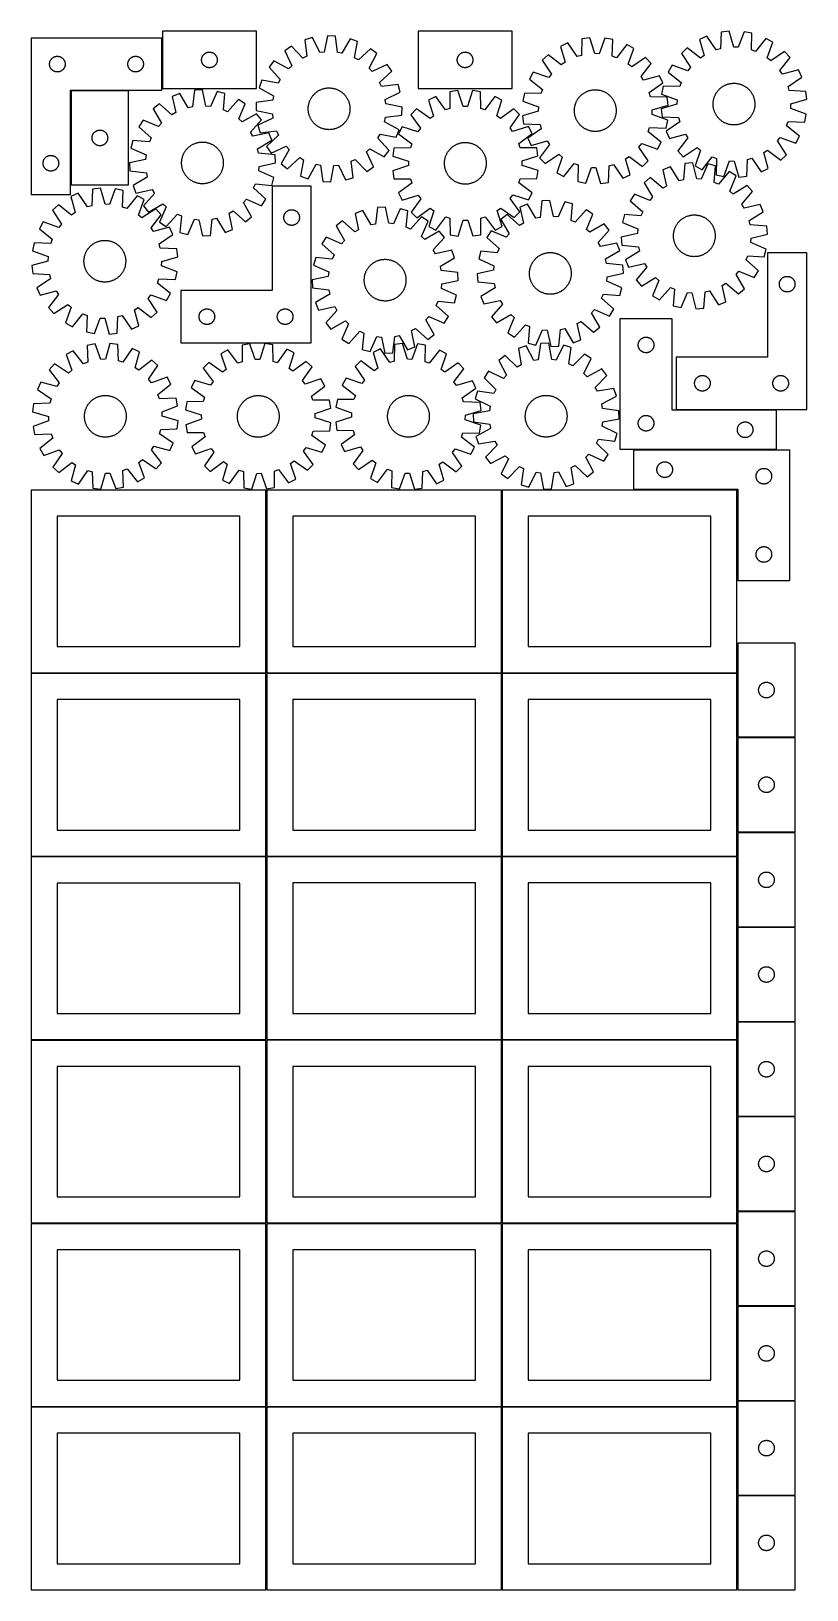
# Model space of a CAD drawing. Header units: millimetres. Extents: x 7 to 1493, y 7 to 2993.
import ezdxf

# ---------------------------------------------------------------- set-up
doc = ezdxf.new("R2010")
doc.units = ezdxf.units.MM
doc.layers.add('COMMON', color=5, linetype='CONTINUOUS', true_color=0x0000ff)
doc.layers.add('CUT', color=7, linetype='CONTINUOUS', true_color=0x000000)

msp = doc.modelspace()

# ---------------------------------------------------------------- linework, layer by layer
at = {"layer": 'COMMON'}
for p, q in [((257.516195, 2980.386995), (257.516195, 2883.487584)), ((82.516195, 2878.886994), (82.516195, 2698.886994)), ((193.266196, 2879.636995), (83.266196, 2879.636995)), ((1243.266273, 2267.912878), (1435.220673, 2267.912878)), ((1435.220673, 2191.412878), (1161.04961, 2191.412878)), ((457.299607, 2114.049516), (457.299607, 1764.074296)), ((908.799608, 2114.074296), (908.799608, 1764.074296)), ((1360.29961, 1940.662877), (1360.29961, 2114.074296)), ((1360.299609, 1820.905793), (1360.299609, 1764.074296)), ((6.549607, 1763.299515), (456.549607, 1763.299515)), ((457.299607, 1762.549515), (457.299607, 1412.574295)), ((458.049608, 1763.324295), (908.049608, 1763.324295)), ((908.799608, 1762.574295), (908.799608, 1412.574295)), ((909.549609, 1763.324295), (1359.549609, 1763.324295)), ((1360.299609, 1762.574295), (1360.299609, 1640.905793)), ((1360.299609, 1639.405792), (1360.299609, 1459.405792)), ((1361.04961, 1640.155792), (1471.04961, 1640.155792)), ((456.549607, 1411.799515), (6.574234, 1411.799515)), ((457.324235, 1061.074294), (457.324235, 1411.049514)), ((458.074235, 1411.824294), (908.049608, 1411.824294)), ((908.824235, 1411.074294), (908.824235, 1061.074294)), ((909.574236, 1411.824294), (1359.549609, 1411.824294)), ((1360.324236, 1411.074294), (1360.324236, 1277.145842)), ((1360.324236, 1275.645841), (1360.324236, 1095.645841)), ((1361.074237, 1276.395841), (1471.074237, 1276.395841)), ((1360.324236, 1094.14584), (1360.324236, 1061.074294)), ((1361.074237, 1094.89584), (1471.074237, 1094.89584)), ((6.574234, 1060.299513), (456.574234, 1060.299513)), ((457.324234, 1059.549513), (457.324234, 709.574293)), ((908.074235, 1060.324294), (458.074235, 1060.324294)), ((908.824235, 1059.574293), (908.824235, 709.574293)), ((1359.574236, 1060.324294), (909.574236, 1060.324294)), ((1360.324236, 1059.574293), (1360.324236, 914.14584)), ((1360.324236, 912.645839), (1360.324236, 732.645839)), ((1361.074237, 913.395839), (1471.074237, 913.395839)), ((1360.324236, 731.145838), (1360.324236, 709.574293)), ((1361.074237, 731.895838), (1471.074237, 731.895838)), ((6.574234, 708.799512), (456.549607, 708.799512)), ((457.299607, 708.049512), (457.299607, 358.074292)), ((458.074235, 708.824292), (908.049608, 708.824292)), ((908.799608, 708.074292), (908.799608, 358.074292)), ((909.574236, 708.824292), (1359.549609, 708.824292)), ((1360.299609, 549.572968), (1360.299609, 369.572968)), ((1361.100341, 368.822967), (1471.04961, 368.822967)), ((6.549607, 357.299511), (456.524767, 357.299511)), ((457.274767, 356.549511), (457.274767, 6.574291)), ((458.049608, 357.324291), (908.024768, 357.324291)), ((908.774768, 356.574291), (908.774768, 6.574291)), ((909.549609, 357.324291), (1359.524769, 357.324291)), ((1360.274769, 186.524781), (1360.274769, 6.574291))]:
    msp.add_line(p, q, dxfattribs=at)
at = {"layer": 'CUT'}
for p, q in [((438.266196, 2993.487584), (258.266196, 2993.487584)), ((258.266196, 2993.487584), (258.266196, 2883.487584)), ((438.266196, 2883.487584), (438.266196, 2993.487584)), ((928.31131, 2993.479278), (748.31131, 2993.479278)), ((748.31131, 2993.479278), (748.31131, 2883.479278)), ((928.31131, 2883.479278), (928.31131, 2993.479278)), ((1329.305964, 2991.55187), (1327.976355, 2959.815347)), ((1344.580026, 2993.40486), (1329.305964, 2991.55187)), ((1353.459681, 2962.906885), (1344.580026, 2993.40486)), ((1373.100017, 2992.367602), (1362.02836, 2962.595246)), ((1388.199119, 2989.409955), (1373.100017, 2992.367602)), ((1387.219781, 2957.660693), (1388.199119, 2989.409955)), ((6.766195, 2980.386995), (6.766195, 2680.386995)), ((256.766195, 2980.386995), (6.766195, 2980.386995)), ((256.766195, 2880.386995), (256.766195, 2980.386995)), ((505.471688, 2964.694635), (492.743367, 2956.050538)), ((527.335805, 2941.652606), (505.471688, 2964.694635)), ((546.074892, 2981.125228), (531.298367, 2976.837471)), ((531.298367, 2976.837471), (535.095293, 2945.300856)), ((559.748525, 2952.454572), (546.074892, 2981.125228)), ((574.389866, 2984.692868), (568.255607, 2953.52645)), ((589.768166, 2984.20457), (574.389866, 2984.692868)), ((593.912844, 2952.711771), (589.768166, 2984.20457)), ((617.799768, 2978.84779), (602.334788, 2951.102355)), ((632.274508, 2973.631235), (617.799768, 2978.84779)), ((626.484521, 2942.399027), (632.274508, 2973.631235)), ((657.27881, 2959.874392), (633.996929, 2938.265858)), ((669.433102, 2950.440213), (657.27881, 2959.874392)), ((1035.025707, 2970.893994), (1021.122019, 2964.30476)), ((1021.122019, 2964.30476), (1029.899359, 2933.777182)), ((1053.096345, 2944.770695), (1035.025707, 2970.893994)), ((1062.409433, 2978.931243), (1061.323639, 2947.185443)), ((1077.668811, 2980.901502), (1062.409433, 2978.931243)), ((1086.782466, 2950.472633), (1077.668811, 2980.901502)), ((1106.195929, 2980.083342), (1095.353286, 2950.226821)), ((1121.317303, 2977.241762), (1106.195929, 2980.083342)), ((1120.581867, 2945.485914), (1121.317303, 2977.241762)), ((1148.195379, 2967.648283), (1128.657241, 2942.603605)), ((1161.698565, 2960.273018), (1148.195379, 2967.648283)), ((1151.186026, 2930.298674), (1161.698565, 2960.273018)), ((1264.224576, 2961.318485), (1252.95676, 2950.841517)), ((1289.334628, 2941.864436), (1264.224576, 2961.318485)), ((1301.86131, 2983.725199), (1287.907419, 2977.242956)), ((1287.907419, 2977.242956), (1296.450011, 2946.648858)), ((1319.730756, 2957.463866), (1301.86131, 2983.725199)), ((1327.976355, 2959.815347), (1319.730756, 2957.463866)), ((1362.02836, 2962.595246), (1353.459681, 2962.906885)), ((1395.272777, 2954.71644), (1387.219781, 2957.660693)), ((1415.002713, 2979.610302), (1395.272777, 2954.71644)), ((1428.448849, 2972.131534), (1415.002713, 2979.610302)), ((1417.706381, 2942.238823), (1428.448849, 2972.131534)), ((41.771168, 2930.773214), (41.810932, 2931.544627)), ((41.771168, 2930.000776), (41.771168, 2930.773214)), ((41.810932, 2929.229363), (41.771168, 2930.000776)), ((41.810932, 2931.544627), (41.890355, 2932.31297)), ((41.890355, 2928.461019), (41.810932, 2929.229363)), ((41.890355, 2932.31297), (42.009226, 2933.076206)), ((42.009226, 2927.697783), (41.890355, 2928.461019)), ((42.009226, 2933.076206), (42.16723, 2933.832311)), ((42.16723, 2926.941679), (42.009226, 2927.697783)), ((42.16723, 2933.832311), (42.363947, 2934.579279)), ((42.363947, 2934.579279), (42.598857, 2935.315131)), ((42.598857, 2935.315131), (42.871336, 2936.037913)), ((42.871336, 2936.037913), (43.180661, 2936.745711)), ((43.180661, 2936.745711), (43.526013, 2937.436646)), ((43.526013, 2937.436646), (43.906476, 2938.108887)), ((43.906476, 2938.108887), (44.32104, 2938.760651)), ((44.32104, 2938.760651), (44.768606, 2939.390209)), ((44.768606, 2939.390209), (45.247988, 2939.995892)), ((45.247988, 2939.995892), (45.757915, 2940.576095)), ((45.757915, 2940.576095), (46.297033, 2941.129278)), ((46.297033, 2941.129278), (46.863913, 2941.653974)), ((46.863913, 2941.653974), (47.457053, 2942.148792)), ((47.457053, 2942.148792), (48.074879, 2942.61242)), ((48.074879, 2942.61242), (48.715752, 2943.043628)), ((48.715752, 2943.043628), (49.377974, 2943.441273)), ((49.377974, 2943.441273), (50.059788, 2943.804301)), ((50.059788, 2943.804301), (50.759387, 2944.131748)), ((50.759387, 2944.131748), (51.474914, 2944.422747)), ((51.474914, 2944.422747), (52.204473, 2944.676526)), ((52.204473, 2944.676526), (52.946128, 2944.892411)), ((52.946128, 2944.892411), (53.697914, 2945.06983)), ((53.697914, 2945.06983), (54.457836, 2945.208313)), ((54.457836, 2945.208313), (55.22388, 2945.307493)), ((55.22388, 2945.307493), (55.994014, 2945.367106)), ((55.994014, 2945.367106), (56.766195, 2945.386995)), ((56.766195, 2945.386995), (57.538376, 2945.367106)), ((57.538376, 2945.367106), (58.30851, 2945.307493)), ((58.30851, 2945.307493), (59.074554, 2945.208313)), ((59.074554, 2945.208313), (59.834476, 2945.06983)), ((59.834476, 2945.06983), (60.586262, 2944.892411)), ((60.586262, 2944.892411), (61.327918, 2944.676526)), ((61.327918, 2944.676526), (62.057476, 2944.422747)), ((62.057476, 2944.422747), (62.773004, 2944.131748)), ((62.773004, 2944.131748), (63.472602, 2943.804301)), ((63.472602, 2943.804301), (64.154416, 2943.441273)), ((64.154416, 2943.441273), (64.816638, 2943.043628)), ((64.816638, 2943.043628), (65.457512, 2942.61242)), ((65.457512, 2942.61242), (66.075337, 2942.148792)), ((66.075337, 2942.148792), (66.668477, 2941.653974)), ((66.668477, 2941.653974), (67.235357, 2941.129278)), ((67.235357, 2941.129278), (67.774476, 2940.576095)), ((67.774476, 2940.576095), (68.284402, 2939.995892)), ((68.284402, 2939.995892), (68.763784, 2939.390209)), ((68.763784, 2939.390209), (69.21135, 2938.760651)), ((69.21135, 2938.760651), (69.625915, 2938.108887)), ((69.625915, 2938.108887), (70.006377, 2937.436646)), ((70.006377, 2937.436646), (70.351729, 2936.745711)), ((70.351729, 2936.745711), (70.661055, 2936.037913)), ((70.661055, 2936.037913), (70.933534, 2935.315131)), ((70.933534, 2935.315131), (71.168443, 2934.579279)), ((71.168443, 2934.579279), (71.365161, 2933.832311)), ((71.365161, 2933.832311), (71.523164, 2933.076206)), ((71.523164, 2927.697783), (71.365161, 2926.941679)), ((71.523164, 2933.076206), (71.642035, 2932.31297)), ((71.642035, 2928.461019), (71.523164, 2927.697783)), ((71.642035, 2932.31297), (71.721458, 2931.544627)), ((71.721458, 2929.229363), (71.642035, 2928.461019)), ((71.721458, 2931.544627), (71.761222, 2930.773214)), ((71.761222, 2930.000776), (71.721458, 2929.229363)), ((71.761222, 2930.773214), (71.761222, 2930.000776)), ((191.771168, 2930.773214), (191.810932, 2931.544627)), ((191.771168, 2930.000776), (191.771168, 2930.773214)), ((191.810932, 2929.229363), (191.771168, 2930.000776)), ((191.810932, 2931.544627), (191.890355, 2932.31297)), ((191.890355, 2928.461019), (191.810932, 2929.229363)), ((191.890355, 2932.31297), (192.009226, 2933.076206)), ((192.009226, 2927.697783), (191.890355, 2928.461019)), ((192.009226, 2933.076206), (192.16723, 2933.832311)), ((192.16723, 2926.941679), (192.009226, 2927.697783)), ((192.16723, 2933.832311), (192.363947, 2934.579279)), ((192.363947, 2934.579279), (192.598857, 2935.315131)), ((192.598857, 2935.315131), (192.871336, 2936.037913)), ((192.871336, 2936.037913), (193.180661, 2936.745711)), ((193.180661, 2936.745711), (193.526013, 2937.436646)), ((193.526013, 2937.436646), (193.906476, 2938.108887)), ((193.906476, 2938.108887), (194.32104, 2938.760651)), ((194.32104, 2938.760651), (194.768606, 2939.390209)), ((194.768606, 2939.390209), (195.247988, 2939.995892)), ((195.247988, 2939.995892), (195.757915, 2940.576095)), ((195.757915, 2940.576095), (196.297033, 2941.129278)), ((196.297033, 2941.129278), (196.863913, 2941.653974)), ((196.863913, 2941.653974), (197.457053, 2942.148792)), ((197.457053, 2942.148792), (198.074879, 2942.61242)), ((198.074879, 2942.61242), (198.715752, 2943.043628)), ((198.715752, 2943.043628), (199.377974, 2943.441273)), ((199.377974, 2943.441273), (200.059788, 2943.804301)), ((200.059788, 2943.804301), (200.759387, 2944.131748)), ((200.759387, 2944.131748), (201.474914, 2944.422747)), ((201.474914, 2944.422747), (202.204473, 2944.676526)), ((202.204473, 2944.676526), (202.946128, 2944.892411)), ((202.946128, 2944.892411), (203.697914, 2945.06983)), ((203.697914, 2945.06983), (204.457836, 2945.208313)), ((204.457836, 2945.208313), (205.22388, 2945.307493)), ((205.22388, 2945.307493), (205.994014, 2945.367106)), ((205.994014, 2945.367106), (206.766195, 2945.386995)), ((206.766195, 2945.386995), (207.538376, 2945.367106)), ((207.538376, 2945.367106), (208.30851, 2945.307493)), ((208.30851, 2945.307493), (209.074554, 2945.208313)), ((209.074554, 2945.208313), (209.834476, 2945.06983)), ((209.834476, 2945.06983), (210.586262, 2944.892411)), ((210.586262, 2944.892411), (211.327918, 2944.676526)), ((211.327918, 2944.676526), (212.057476, 2944.422747)), ((212.057476, 2944.422747), (212.773004, 2944.131748)), ((212.773004, 2944.131748), (213.472602, 2943.804301)), ((213.472602, 2943.804301), (214.154416, 2943.441273)), ((214.154416, 2943.441273), (214.816638, 2943.043628)), ((214.816638, 2943.043628), (215.457512, 2942.61242)), ((215.457512, 2942.61242), (216.075337, 2942.148792)), ((216.075337, 2942.148792), (216.668477, 2941.653974)), ((216.668477, 2941.653974), (217.235357, 2941.129278)), ((217.235357, 2941.129278), (217.774476, 2940.576095)), ((217.774476, 2940.576095), (218.284402, 2939.995892)), ((218.284402, 2939.995892), (218.763784, 2939.390209)), ((218.763784, 2939.390209), (219.21135, 2938.760651)), ((219.21135, 2938.760651), (219.625915, 2938.108887)), ((219.625915, 2938.108887), (220.006377, 2937.436646)), ((220.006377, 2937.436646), (220.351729, 2936.745711)), ((220.351729, 2936.745711), (220.661055, 2936.037913)), ((220.661055, 2936.037913), (220.933534, 2935.315131)), ((220.933534, 2935.315131), (221.168443, 2934.579279)), ((221.168443, 2934.579279), (221.365161, 2933.832311)), ((221.365161, 2933.832311), (221.523164, 2933.076206)), ((221.523164, 2927.697783), (221.365161, 2926.941679)), ((221.523164, 2933.076206), (221.642035, 2932.31297)), ((221.642035, 2928.461019), (221.523164, 2927.697783)), ((221.642035, 2932.31297), (221.721458, 2931.544627)), ((221.721458, 2929.229363), (221.642035, 2928.461019)), ((221.721458, 2931.544627), (221.761222, 2930.773214)), ((221.761222, 2930.000776), (221.721458, 2929.229363)), ((221.761222, 2930.773214), (221.761222, 2930.000776)), ((333.266196, 2938.487584), (333.286085, 2939.259765)), ((333.286085, 2937.715402), (333.266196, 2938.487584)), ((333.286085, 2939.259765), (333.345698, 2940.029899)), ((333.345698, 2936.945269), (333.286085, 2937.715402)), ((333.345698, 2940.029899), (333.444878, 2940.795942)), ((333.444878, 2936.179225), (333.345698, 2936.945269)), ((333.444878, 2940.795942), (333.583361, 2941.555865)), ((333.583361, 2935.419303), (333.444878, 2936.179225)), ((333.583361, 2941.555865), (333.76078, 2942.30765)), ((333.76078, 2934.667517), (333.583361, 2935.419303)), ((333.76078, 2942.30765), (333.976665, 2943.049306)), ((333.976665, 2933.925861), (333.76078, 2934.667517)), ((333.976665, 2943.049306), (334.230444, 2943.778865)), ((334.230444, 2933.196302), (333.976665, 2933.925861)), ((334.230444, 2943.778865), (334.521443, 2944.494392)), ((334.521443, 2932.480775), (334.230444, 2933.196302)), ((334.521443, 2944.494392), (334.84889, 2945.193991)), ((334.84889, 2931.781177), (334.521443, 2932.480775)), ((334.84889, 2945.193991), (335.211918, 2945.875805)), ((335.211918, 2931.099363), (334.84889, 2931.781177)), ((335.211918, 2945.875805), (335.609563, 2946.538027)), ((335.609563, 2930.437141), (335.211918, 2931.099363)), ((335.609563, 2946.538027), (336.040771, 2947.1789)), ((336.040771, 2929.796267), (335.609563, 2930.437141)), ((336.040771, 2947.1789), (336.504399, 2947.796726)), ((336.504399, 2929.178441), (336.040771, 2929.796267)), ((336.504399, 2947.796726), (336.999217, 2948.389865)), ((336.999217, 2928.585302), (336.504399, 2929.178441)), ((336.999217, 2948.389865), (337.523913, 2948.956746)), ((337.523913, 2928.018421), (336.999217, 2928.585302)), ((337.523913, 2948.956746), (338.077096, 2949.495864)), ((338.077096, 2927.479303), (337.523913, 2928.018421)), ((338.077096, 2949.495864), (338.657298, 2950.00579)), ((338.657298, 2926.969377), (338.077096, 2927.479303)), ((338.657298, 2950.00579), (339.262982, 2950.485172)), ((339.262982, 2950.485172), (339.89254, 2950.932739)), ((339.89254, 2950.932739), (340.544304, 2951.347303)), ((340.544304, 2951.347303), (341.216545, 2951.727766)), ((341.216545, 2951.727766), (341.90748, 2952.073118)), ((341.90748, 2952.073118), (342.615278, 2952.382443)), ((342.615278, 2952.382443), (343.33806, 2952.654922)), ((343.33806, 2952.654922), (344.073912, 2952.889832)), ((344.073912, 2952.889832), (344.82088, 2953.086549)), ((344.82088, 2953.086549), (345.576985, 2953.244553)), ((345.576985, 2953.244553), (346.340221, 2953.363424)), ((346.340221, 2953.363424), (347.108564, 2953.442847)), ((347.108564, 2953.442847), (347.879977, 2953.482611)), ((347.879977, 2953.482611), (348.652415, 2953.482611)), ((348.652415, 2953.482611), (349.423828, 2953.442847)), ((349.423828, 2953.442847), (350.192171, 2953.363424)), ((350.192171, 2953.363424), (350.955408, 2953.244553)), ((350.955408, 2953.244553), (351.711512, 2953.086549)), ((351.711512, 2953.086549), (352.458481, 2952.889832)), ((352.458481, 2952.889832), (353.194332, 2952.654922)), ((353.194332, 2952.654922), (353.917115, 2952.382443)), ((353.917115, 2952.382443), (354.624912, 2952.073118)), ((354.624912, 2952.073118), (355.315847, 2951.727766)), ((355.315847, 2951.727766), (355.988088, 2951.347303)), ((355.988088, 2951.347303), (356.639852, 2950.932739)), ((356.639852, 2950.932739), (357.26941, 2950.485172)), ((357.26941, 2950.485172), (357.875094, 2950.00579)), ((357.875094, 2950.00579), (358.455296, 2949.495864)), ((358.455296, 2927.479303), (357.875094, 2926.969377)), ((358.455296, 2949.495864), (359.008479, 2948.956746)), ((359.008479, 2928.018421), (358.455296, 2927.479303)), ((359.008479, 2948.956746), (359.533175, 2948.389865)), ((359.533175, 2928.585302), (359.008479, 2928.018421)), ((359.533175, 2948.389865), (360.027993, 2947.796726)), ((360.027993, 2929.178441), (359.533175, 2928.585302)), ((360.027993, 2947.796726), (360.491621, 2947.1789)), ((360.491621, 2929.796267), (360.027993, 2929.178441)), ((360.491621, 2947.1789), (360.92283, 2946.538027)), ((360.92283, 2930.437141), (360.491621, 2929.796267)), ((360.92283, 2946.538027), (361.320475, 2945.875805)), ((361.320475, 2931.099363), (360.92283, 2930.437141)), ((361.320475, 2945.875805), (361.683502, 2945.193991)), ((361.683502, 2931.781177), (361.320475, 2931.099363)), ((361.683502, 2945.193991), (362.01095, 2944.494392)), ((362.01095, 2932.480775), (361.683502, 2931.781177)), ((362.01095, 2944.494392), (362.301948, 2943.778865)), ((362.301948, 2933.196302), (362.01095, 2932.480775)), ((362.301948, 2943.778865), (362.555727, 2943.049306)), ((362.555727, 2933.925861), (362.301948, 2933.196302)), ((362.555727, 2943.049306), (362.771612, 2942.30765)), ((362.771612, 2934.667517), (362.555727, 2933.925861)), ((362.771612, 2942.30765), (362.949031, 2941.555865)), ((362.949031, 2935.419303), (362.771612, 2934.667517)), ((362.949031, 2941.555865), (363.087515, 2940.795942)), ((363.087515, 2936.179225), (362.949031, 2935.419303)), ((363.087515, 2940.795942), (363.186694, 2940.029899)), ((363.186694, 2936.945269), (363.087515, 2936.179225)), ((363.186694, 2940.029899), (363.246307, 2939.259765)), ((363.246307, 2937.715402), (363.186694, 2936.945269)), ((363.246307, 2939.259765), (363.266196, 2938.487584)), ((363.266196, 2938.487584), (363.246307, 2937.715402)), ((471.933078, 2936.521132), (462.498899, 2924.366841)), ((499.847469, 2921.363244), (471.933078, 2936.521132)), ((492.743367, 2956.050538), (506.099808, 2927.230749)), ((506.099808, 2927.230749), (499.847469, 2921.363244)), ((535.095293, 2945.300856), (527.335805, 2941.652606)), ((568.255607, 2953.52645), (559.748525, 2952.454572)), ((602.334788, 2951.102355), (593.912844, 2952.711771)), ((633.996929, 2938.265858), (626.484521, 2942.399027)), ((654.275214, 2922.525823), (669.433102, 2950.440213)), ((688.962508, 2929.629924), (660.142719, 2916.273483)), ((697.606604, 2916.901604), (688.962508, 2929.629924)), ((823.31131, 2938.479278), (823.331199, 2939.251459)), ((823.331199, 2937.707097), (823.31131, 2938.479278)), ((823.331199, 2939.251459), (823.390812, 2940.021593)), ((823.390812, 2936.936963), (823.331199, 2937.707097)), ((823.390812, 2940.021593), (823.489992, 2940.787637)), ((823.489992, 2936.170919), (823.390812, 2936.936963)), ((823.489992, 2940.787637), (823.628475, 2941.547559)), ((823.628475, 2935.410997), (823.489992, 2936.170919)), ((823.628475, 2941.547559), (823.805894, 2942.299345)), ((823.805894, 2934.659211), (823.628475, 2935.410997)), ((823.805894, 2942.299345), (824.021779, 2943.041)), ((824.021779, 2933.917555), (823.805894, 2934.659211)), ((824.021779, 2943.041), (824.275558, 2943.770559)), ((824.275558, 2933.187997), (824.021779, 2933.917555)), ((824.275558, 2943.770559), (824.566556, 2944.486086)), ((824.566556, 2932.472469), (824.275558, 2933.187997)), ((824.566556, 2944.486086), (824.894004, 2945.185685)), ((824.894004, 2931.772871), (824.566556, 2932.472469)), ((824.894004, 2945.185685), (825.257031, 2945.867499)), ((825.257031, 2931.091057), (824.894004, 2931.772871)), ((825.257031, 2945.867499), (825.654677, 2946.529721)), ((825.654677, 2930.428835), (825.257031, 2931.091057)), ((825.654677, 2946.529721), (826.085885, 2947.170594)), ((826.085885, 2929.787961), (825.654677, 2930.428835)), ((826.085885, 2947.170594), (826.549513, 2947.78842)), ((826.549513, 2929.170136), (826.085885, 2929.787961)), ((826.549513, 2947.78842), (827.044331, 2948.38156)), ((827.044331, 2928.576996), (826.549513, 2929.170136)), ((827.044331, 2948.38156), (827.569027, 2948.94844)), ((827.569027, 2928.010116), (827.044331, 2928.576996)), ((827.569027, 2948.94844), (828.12221, 2949.487558)), ((828.12221, 2927.470997), (827.569027, 2928.010116)), ((828.12221, 2949.487558), (828.702412, 2949.997485)), ((828.702412, 2926.961071), (828.12221, 2927.470997)), ((828.702412, 2949.997485), (829.308096, 2950.476867)), ((829.308096, 2950.476867), (829.937654, 2950.924433)), ((829.937654, 2950.924433), (830.589418, 2951.338997)), ((830.589418, 2951.338997), (831.261659, 2951.71946)), ((831.261659, 2951.71946), (831.952594, 2952.064812)), ((831.952594, 2952.064812), (832.660392, 2952.374137)), ((832.660392, 2952.374137), (833.383174, 2952.646616)), ((833.383174, 2952.646616), (834.119026, 2952.881526)), ((834.119026, 2952.881526), (834.865994, 2953.078244)), ((834.865994, 2953.078244), (835.622099, 2953.236247)), ((835.622099, 2953.236247), (836.385335, 2953.355118)), ((836.385335, 2953.355118), (837.153678, 2953.434541)), ((837.153678, 2953.434541), (837.925091, 2953.474305)), ((837.925091, 2953.474305), (838.697529, 2953.474305)), ((838.697529, 2953.474305), (839.468942, 2953.434541)), ((839.468942, 2953.434541), (840.237285, 2953.355118)), ((840.237285, 2953.355118), (841.000521, 2953.236247)), ((841.000521, 2953.236247), (841.756626, 2953.078244)), ((841.756626, 2953.078244), (842.503595, 2952.881526)), ((842.503595, 2952.881526), (843.239446, 2952.646616)), ((843.239446, 2952.646616), (843.962228, 2952.374137)), ((843.962228, 2952.374137), (844.670026, 2952.064812)), ((844.670026, 2952.064812), (845.360961, 2951.71946)), ((845.360961, 2951.71946), (846.033202, 2951.338997)), ((846.033202, 2951.338997), (846.684966, 2950.924433)), ((846.684966, 2950.924433), (847.314524, 2950.476867)), ((847.314524, 2950.476867), (847.920208, 2949.997485)), ((847.920208, 2949.997485), (848.50041, 2949.487558)), ((848.50041, 2927.470997), (847.920208, 2926.961071)), ((848.50041, 2949.487558), (849.053593, 2948.94844)), ((849.053593, 2928.010116), (848.50041, 2927.470997)), ((849.053593, 2948.94844), (849.578289, 2948.38156)), ((849.578289, 2928.576996), (849.053593, 2928.010116)), ((849.578289, 2948.38156), (850.073107, 2947.78842)), ((850.073107, 2929.170136), (849.578289, 2928.576996)), ((850.073107, 2947.78842), (850.536735, 2947.170594)), ((850.536735, 2929.787961), (850.073107, 2929.170136)), ((850.536735, 2947.170594), (850.967943, 2946.529721)), ((850.967943, 2930.428835), (850.536735, 2929.787961)), ((850.967943, 2946.529721), (851.365589, 2945.867499)), ((851.365589, 2931.091057), (850.967943, 2930.428835)), ((851.365589, 2945.867499), (851.728616, 2945.185685)), ((851.728616, 2931.772871), (851.365589, 2931.091057)), ((851.728616, 2945.185685), (852.056064, 2944.486086)), ((852.056064, 2932.472469), (851.728616, 2931.772871)), ((852.056064, 2944.486086), (852.347062, 2943.770559)), ((852.347062, 2933.187997), (852.056064, 2932.472469)), ((852.347062, 2943.770559), (852.600841, 2943.041)), ((852.600841, 2933.917555), (852.347062, 2933.187997)), ((852.600841, 2943.041), (852.816726, 2942.299345)), ((852.816726, 2934.659211), (852.600841, 2933.917555)), ((852.816726, 2942.299345), (852.994145, 2941.547559)), ((852.994145, 2935.410997), (852.816726, 2934.659211)), ((852.994145, 2941.547559), (853.132629, 2940.787637)), ((853.132629, 2936.170919), (852.994145, 2935.410997)), ((853.132629, 2940.787637), (853.231808, 2940.021593)), ((853.231808, 2936.936963), (853.132629, 2936.170919)), ((853.231808, 2940.021593), (853.291421, 2939.251459)), ((853.291421, 2937.707097), (853.231808, 2936.936963)), ((853.291421, 2939.251459), (853.31131, 2938.479278)), ((853.31131, 2938.479278), (853.291421, 2937.707097)), ((997.562194, 2948.198846), (986.375186, 2937.635636)), ((986.375186, 2937.635636), (1004.156474, 2911.31453)), ((1022.820936, 2928.938246), (997.562194, 2948.198846)), ((1029.899359, 2933.777182), (1022.820936, 2928.938246)), ((1061.323639, 2947.185443), (1053.096345, 2944.770695)), ((1095.353286, 2950.226821), (1086.782466, 2950.472633)), ((1128.657241, 2942.603605), (1120.581867, 2945.485914)), ((1157.97548, 2925.062007), (1151.186026, 2930.298674)), ((1184.296586, 2942.843294), (1157.97548, 2925.062007)), ((1175.599196, 2906.397544), (1194.859796, 2931.656286)), ((1194.859796, 2931.656286), (1184.296586, 2942.843294)), ((1235.35397, 2928.378044), (1227.875202, 2914.931908)), ((1265.24668, 2917.635576), (1235.35397, 2928.378044)), ((1252.95676, 2950.841517), (1270.535344, 2924.384606)), ((1296.450011, 2946.648858), (1289.334628, 2941.864436)), ((1424.455411, 2936.950159), (1417.706381, 2942.238823)), ((1450.912321, 2954.528744), (1424.455411, 2936.950159)), ((1441.935241, 2918.150876), (1461.38929, 2943.260928)), ((1461.38929, 2943.260928), (1450.912321, 2954.528744)), ((42.363947, 2926.19471), (42.16723, 2926.941679)), ((42.598857, 2925.458859), (42.363947, 2926.19471)), ((42.871336, 2924.736076), (42.598857, 2925.458859)), ((43.180661, 2924.028279), (42.871336, 2924.736076)), ((43.526013, 2923.337344), (43.180661, 2924.028279)), ((43.906476, 2922.665103), (43.526013, 2923.337344)), ((44.32104, 2922.013339), (43.906476, 2922.665103)), ((44.768606, 2921.383781), (44.32104, 2922.013339)), ((45.247988, 2920.778097), (44.768606, 2921.383781)), ((45.757915, 2920.197895), (45.247988, 2920.778097)), ((46.297033, 2919.644712), (45.757915, 2920.197895)), ((46.863913, 2919.120016), (46.297033, 2919.644712)), ((47.457053, 2918.625198), (46.863913, 2919.120016)), ((48.074879, 2918.16157), (47.457053, 2918.625198)), ((48.715752, 2917.730361), (48.074879, 2918.16157)), ((49.377974, 2917.332716), (48.715752, 2917.730361)), ((50.059788, 2916.969689), (49.377974, 2917.332716)), ((50.759387, 2916.642241), (50.059788, 2916.969689)), ((51.474914, 2916.351243), (50.759387, 2916.642241)), ((52.204473, 2916.097464), (51.474914, 2916.351243)), ((52.946128, 2915.881579), (52.204473, 2916.097464)), ((53.697914, 2915.70416), (52.946128, 2915.881579)), ((54.457836, 2915.565676), (53.697914, 2915.70416)), ((55.22388, 2915.466497), (54.457836, 2915.565676)), ((55.994014, 2915.406883), (55.22388, 2915.466497)), ((56.766195, 2915.386995), (55.994014, 2915.406883)), ((57.538376, 2915.406883), (56.766195, 2915.386995)), ((58.30851, 2915.466497), (57.538376, 2915.406883)), ((59.074554, 2915.565676), (58.30851, 2915.466497)), ((59.834476, 2915.70416), (59.074554, 2915.565676)), ((60.586262, 2915.881579), (59.834476, 2915.70416)), ((61.327918, 2916.097464), (60.586262, 2915.881579)), ((62.057476, 2916.351243), (61.327918, 2916.097464)), ((62.773004, 2916.642241), (62.057476, 2916.351243)), ((63.472602, 2916.969689), (62.773004, 2916.642241)), ((64.154416, 2917.332716), (63.472602, 2916.969689)), ((64.816638, 2917.730361), (64.154416, 2917.332716)), ((65.457512, 2918.16157), (64.816638, 2917.730361)), ((66.075337, 2918.625198), (65.457512, 2918.16157)), ((66.668477, 2919.120016), (66.075337, 2918.625198)), ((67.235357, 2919.644712), (66.668477, 2919.120016)), ((67.774476, 2920.197895), (67.235357, 2919.644712)), ((68.284402, 2920.778097), (67.774476, 2920.197895)), ((68.763784, 2921.383781), (68.284402, 2920.778097)), ((69.21135, 2922.013339), (68.763784, 2921.383781)), ((69.625915, 2922.665103), (69.21135, 2922.013339)), ((70.006377, 2923.337344), (69.625915, 2922.665103)), ((70.351729, 2924.028279), (70.006377, 2923.337344)), ((70.661055, 2924.736076), (70.351729, 2924.028279)), ((70.933534, 2925.458859), (70.661055, 2924.736076)), ((71.168443, 2926.19471), (70.933534, 2925.458859)), ((71.365161, 2926.941679), (71.168443, 2926.19471)), ((192.363947, 2926.19471), (192.16723, 2926.941679)), ((192.598857, 2925.458859), (192.363947, 2926.19471)), ((192.871336, 2924.736076), (192.598857, 2925.458859)), ((193.180661, 2924.028279), (192.871336, 2924.736076)), ((193.526013, 2923.337344), (193.180661, 2924.028279)), ((193.906476, 2922.665103), (193.526013, 2923.337344)), ((194.32104, 2922.013339), (193.906476, 2922.665103)), ((194.768606, 2921.383781), (194.32104, 2922.013339)), ((195.247988, 2920.778097), (194.768606, 2921.383781)), ((195.757915, 2920.197895), (195.247988, 2920.778097)), ((196.297033, 2919.644712), (195.757915, 2920.197895)), ((196.863913, 2919.120016), (196.297033, 2919.644712)), ((197.457053, 2918.625198), (196.863913, 2919.120016)), ((198.074879, 2918.16157), (197.457053, 2918.625198)), ((198.715752, 2917.730361), (198.074879, 2918.16157)), ((199.377974, 2917.332716), (198.715752, 2917.730361)), ((200.059788, 2916.969689), (199.377974, 2917.332716)), ((200.759387, 2916.642241), (200.059788, 2916.969689)), ((201.474914, 2916.351243), (200.759387, 2916.642241)), ((202.204473, 2916.097464), (201.474914, 2916.351243)), ((202.946128, 2915.881579), (202.204473, 2916.097464)), ((203.697914, 2915.70416), (202.946128, 2915.881579)), ((204.457836, 2915.565676), (203.697914, 2915.70416)), ((205.22388, 2915.466497), (204.457836, 2915.565676)), ((205.994014, 2915.406883), (205.22388, 2915.466497)), ((206.766195, 2915.386995), (205.994014, 2915.406883)), ((207.538376, 2915.406883), (206.766195, 2915.386995)), ((208.30851, 2915.466497), (207.538376, 2915.406883)), ((209.074554, 2915.565676), (208.30851, 2915.466497)), ((209.834476, 2915.70416), (209.074554, 2915.565676)), ((210.586262, 2915.881579), (209.834476, 2915.70416)), ((211.327918, 2916.097464), (210.586262, 2915.881579)), ((212.057476, 2916.351243), (211.327918, 2916.097464)), ((212.773004, 2916.642241), (212.057476, 2916.351243)), ((213.472602, 2916.969689), (212.773004, 2916.642241)), ((214.154416, 2917.332716), (213.472602, 2916.969689)), ((214.816638, 2917.730361), (214.154416, 2917.332716)), ((215.457512, 2918.16157), (214.816638, 2917.730361)), ((216.075337, 2918.625198), (215.457512, 2918.16157)), ((216.668477, 2919.120016), (216.075337, 2918.625198)), ((217.235357, 2919.644712), (216.668477, 2919.120016)), ((217.774476, 2920.197895), (217.235357, 2919.644712)), ((218.284402, 2920.778097), (217.774476, 2920.197895)), ((218.763784, 2921.383781), (218.284402, 2920.778097)), ((219.21135, 2922.013339), (218.763784, 2921.383781)), ((219.625915, 2922.665103), (219.21135, 2922.013339)), ((220.006377, 2923.337344), (219.625915, 2922.665103)), ((220.351729, 2924.028279), (220.006377, 2923.337344)), ((220.661055, 2924.736076), (220.351729, 2924.028279)), ((220.933534, 2925.458859), (220.661055, 2924.736076)), ((221.168443, 2926.19471), (220.933534, 2925.458859)), ((221.365161, 2926.941679), (221.168443, 2926.19471)), ((339.262982, 2926.489995), (338.657298, 2926.969377)), ((339.89254, 2926.042428), (339.262982, 2926.489995)), ((340.544304, 2925.627864), (339.89254, 2926.042428)), ((341.216545, 2925.247402), (340.544304, 2925.627864)), ((341.90748, 2924.90205), (341.216545, 2925.247402)), ((342.615278, 2924.592724), (341.90748, 2924.90205)), ((343.33806, 2924.320245), (342.615278, 2924.592724)), ((344.073912, 2924.085336), (343.33806, 2924.320245)), ((344.82088, 2923.888618), (344.073912, 2924.085336)), ((345.576985, 2923.730614), (344.82088, 2923.888618)), ((346.340221, 2923.611744), (345.576985, 2923.730614)), ((347.108564, 2923.532321), (346.340221, 2923.611744)), ((347.879977, 2923.492557), (347.108564, 2923.532321)), ((348.652415, 2923.492557), (347.879977, 2923.492557)), ((349.423828, 2923.532321), (348.652415, 2923.492557)), ((350.192171, 2923.611744), (349.423828, 2923.532321)), ((350.955408, 2923.730614), (350.192171, 2923.611744)), ((351.711512, 2923.888618), (350.955408, 2923.730614)), ((352.458481, 2924.085336), (351.711512, 2923.888618)), ((353.194332, 2924.320245), (352.458481, 2924.085336)), ((353.917115, 2924.592724), (353.194332, 2924.320245)), ((354.624912, 2924.90205), (353.917115, 2924.592724)), ((355.315847, 2925.247402), (354.624912, 2924.90205)), ((355.988088, 2925.627864), (355.315847, 2925.247402)), ((356.639852, 2926.042428), (355.988088, 2925.627864)), ((357.26941, 2926.489995), (356.639852, 2926.042428)), ((357.875094, 2926.969377), (357.26941, 2926.489995)), ((448.742057, 2899.362539), (443.525501, 2884.887799)), ((479.974264, 2893.572551), (448.742057, 2899.362539)), ((462.498899, 2924.366841), (484.107434, 2901.08496)), ((484.107434, 2901.08496), (479.974264, 2893.572551)), ((660.142719, 2916.273483), (654.275214, 2922.525823)), ((674.564575, 2895.037486), (697.606604, 2916.901604)), ((829.308096, 2926.481689), (828.702412, 2926.961071)), ((829.937654, 2926.034123), (829.308096, 2926.481689)), ((830.589418, 2925.619558), (829.937654, 2926.034123)), ((831.261659, 2925.239096), (830.589418, 2925.619558)), ((831.952594, 2924.893744), (831.261659, 2925.239096)), ((832.660392, 2924.584418), (831.952594, 2924.893744)), ((833.383174, 2924.311939), (832.660392, 2924.584418)), ((834.119026, 2924.07703), (833.383174, 2924.311939)), ((834.865994, 2923.880312), (834.119026, 2924.07703)), ((835.622099, 2923.722309), (834.865994, 2923.880312)), ((836.385335, 2923.603438), (835.622099, 2923.722309)), ((837.153678, 2923.524015), (836.385335, 2923.603438)), ((837.925091, 2923.484251), (837.153678, 2923.524015)), ((838.697529, 2923.484251), (837.925091, 2923.484251)), ((839.468942, 2923.524015), (838.697529, 2923.484251)), ((840.237285, 2923.603438), (839.468942, 2923.524015)), ((841.000521, 2923.722309), (840.237285, 2923.603438)), ((841.756626, 2923.880312), (841.000521, 2923.722309)), ((842.503595, 2924.07703), (841.756626, 2923.880312)), ((843.239446, 2924.311939), (842.503595, 2924.07703)), ((843.962228, 2924.584418), (843.239446, 2924.311939)), ((844.670026, 2924.893744), (843.962228, 2924.584418)), ((845.360961, 2925.239096), (844.670026, 2924.893744)), ((846.033202, 2925.619558), (845.360961, 2925.239096)), ((846.684966, 2926.034123), (846.033202, 2925.619558)), ((847.314524, 2926.481689), (846.684966, 2926.034123)), ((847.920208, 2926.961071), (847.314524, 2926.481689)), ((968.945463, 2915.037614), (961.570198, 2901.534429)), ((961.570198, 2901.534429), (986.614876, 2881.99629)), ((998.919807, 2904.525076), (968.945463, 2915.037614)), ((1004.156474, 2911.31453), (998.919807, 2904.525076)), ((1180.438132, 2899.319121), (1175.599196, 2906.397544)), ((1210.96571, 2908.096462), (1180.438132, 2899.319121)), ((1217.554945, 2894.192774), (1210.96571, 2908.096462)), ((1227.875202, 2914.931908), (1252.769064, 2895.201972)), ((1270.535344, 2924.384606), (1265.24668, 2917.635576)), ((1446.719663, 2911.035493), (1441.935241, 2918.150876)), ((1477.313761, 2919.578085), (1446.719663, 2911.035493)), ((1457.534671, 2887.754748), (1483.796004, 2905.624194)), ((1483.796004, 2905.624194), (1477.313761, 2919.578085)), ((81.766195, 2680.386995), (81.766195, 2880.386995)), ((81.766195, 2880.386995), (256.766195, 2880.386995)), ((193.266196, 2878.886994), (83.266196, 2878.886994)), ((83.266196, 2878.886994), (83.266196, 2698.886994)), ((193.266196, 2698.886994), (193.266196, 2878.886994)), ((258.266196, 2883.487584), (438.266196, 2883.487584)), ((291.477524, 2874.134034), (277.133342, 2868.568515)), ((277.133342, 2868.568515), (283.677892, 2837.485664)), ((307.609801, 2846.771205), (291.477524, 2874.134034)), ((319.371197, 2880.168004), (315.990305, 2848.584079)), ((334.733164, 2881.028531), (319.371197, 2880.168004)), ((341.620292, 2850.019787), (334.733164, 2881.028531)), ((363.126224, 2878.147559), (350.150835, 2849.154214)), ((378.00224, 2874.21886), (363.126224, 2878.147559)), ((374.97006, 2842.599552), (378.00224, 2874.21886)), ((443.525501, 2884.887799), (471.270936, 2869.422819)), ((471.270936, 2869.422819), (469.66152, 2861.000874)), ((544.391088, 2866.964306), (545.105872, 2867.997791)), ((545.105872, 2867.997791), (545.852765, 2869.008314)), ((545.852765, 2869.008314), (546.631031, 2869.994878)), ((546.631031, 2869.994878), (547.439901, 2870.95651)), ((547.439901, 2870.95651), (548.278578, 2871.89226)), ((548.278578, 2871.89226), (549.146234, 2872.801204)), ((549.146234, 2872.801204), (550.042012, 2873.682447)), ((550.042012, 2873.682447), (550.965029, 2874.535117)), ((550.965029, 2874.535117), (551.914374, 2875.358374)), ((551.914374, 2875.358374), (552.889109, 2876.151405)), ((552.889109, 2876.151405), (553.888273, 2876.913428)), ((553.888273, 2876.913428), (554.910879, 2877.64369)), ((554.910879, 2877.64369), (555.955919, 2878.341471)), ((555.955919, 2878.341471), (557.022361, 2879.006082)), ((557.022361, 2879.006082), (558.109153, 2879.636868)), ((558.109153, 2879.636868), (559.215222, 2880.233205)), ((559.215222, 2880.233205), (560.339477, 2880.794505)), ((560.339477, 2880.794505), (561.480807, 2881.320215)), ((561.480807, 2881.320215), (562.638088, 2881.809816)), ((562.638088, 2881.809816), (563.810176, 2882.262823)), ((563.810176, 2882.262823), (564.995915, 2882.678791)), ((564.995915, 2882.678791), (566.194135, 2883.057309)), ((566.194135, 2883.057309), (567.403654, 2883.398003)), ((567.403654, 2883.398003), (568.623277, 2883.700537)), ((568.623277, 2883.700537), (569.8518, 2883.964613)), ((569.8518, 2883.964613), (571.088013, 2884.189969)), ((571.088013, 2884.189969), (572.330694, 2884.376384)), ((572.330694, 2884.376384), (573.578617, 2884.523673)), ((573.578617, 2884.523673), (574.830551, 2884.631691)), ((574.830551, 2884.631691), (576.085261, 2884.700332)), ((576.085261, 2884.700332), (577.341507, 2884.729528)), ((577.341507, 2884.729528), (578.59805, 2884.719249)), ((578.59805, 2884.719249), (579.853651, 2884.669507)), ((579.853651, 2884.669507), (581.107069, 2884.580349)), ((581.107069, 2884.580349), (582.357069, 2884.451865)), ((582.357069, 2884.451865), (583.602416, 2884.284181)), ((583.602416, 2884.284181), (584.841881, 2884.077463)), ((584.841881, 2884.077463), (586.074241, 2883.831913)), ((586.074241, 2883.831913), (587.298281, 2883.547776)), ((587.298281, 2883.547776), (588.512791, 2883.225331)), ((588.512791, 2883.225331), (589.716574, 2882.864896)), ((589.716574, 2882.864896), (590.908442, 2882.466827)), ((590.908442, 2882.466827), (592.087218, 2882.031518)), ((592.087218, 2882.031518), (593.251738, 2881.559396)), ((593.251738, 2881.559396), (594.400855, 2881.05093)), ((594.400855, 2881.05093), (595.533433, 2880.506619)), ((595.533433, 2880.506619), (596.648355, 2879.927002)), ((596.648355, 2879.927002), (597.74452, 2879.312651)), ((597.74452, 2879.312651), (598.820848, 2878.664171)), ((598.820848, 2878.664171), (599.876275, 2877.982203)), ((599.876275, 2877.982203), (600.90976, 2877.26742)), ((600.90976, 2877.26742), (601.920284, 2876.520527)), ((601.920284, 2876.520527), (602.906848, 2875.742261)), ((602.906848, 2875.742261), (603.868479, 2874.93339)), ((603.868479, 2874.93339), (604.804229, 2874.094713)), ((604.804229, 2874.094713), (605.713174, 2873.227057)), ((605.713174, 2873.227057), (606.594416, 2872.331279)), ((606.594416, 2872.331279), (607.447086, 2871.408262)), ((607.447086, 2871.408262), (608.270343, 2870.458918)), ((608.270343, 2870.458918), (609.063375, 2869.484183)), ((609.063375, 2869.484183), (609.825397, 2868.485019)), ((609.825397, 2868.485019), (610.555659, 2867.462412)), ((678.212825, 2887.277999), (674.564575, 2895.037486)), ((709.74944, 2891.074925), (678.212825, 2887.277999)), ((685.366541, 2862.624767), (714.037197, 2876.2984)), ((714.037197, 2876.2984), (709.74944, 2891.074925)), ((748.31131, 2883.479278), (928.31131, 2883.479278)), ((782.010665, 2868.180863), (768.314897, 2861.169695)), ((800.871404, 2842.622161), (782.010665, 2868.180863)), ((809.135909, 2877.05143), (809.021039, 2845.287275)), ((824.327929, 2879.487222), (809.135909, 2877.05143)), ((834.367485, 2849.351162), (824.327929, 2879.487222)), ((852.866725, 2879.541471), (842.941813, 2849.367461)), ((868.067895, 2877.163454), (852.866725, 2879.541471)), ((868.303526, 2845.399965), (868.067895, 2877.163454)), ((895.226667, 2868.396076), (876.463233, 2842.765854)), ((908.948992, 2861.437027), (895.226667, 2868.396076)), ((951.976718, 2874.656353), (949.135138, 2859.534979)), ((983.732566, 2873.920917), (951.976718, 2874.656353)), ((986.614876, 2881.99629), (983.732566, 2873.920917)), ((1057.656627, 2867.411782), (1058.492428, 2868.350101)), ((1058.492428, 2868.350101), (1059.357289, 2869.261705)), ((1059.357289, 2869.261705), (1060.250358, 2870.145693)), ((1060.250358, 2870.145693), (1061.170753, 2871.001192)), ((1061.170753, 2871.001192), (1062.117566, 2871.82736)), ((1062.117566, 2871.82736), (1063.089863, 2872.623379)), ((1063.089863, 2872.623379), (1064.086683, 2873.388465)), ((1064.086683, 2873.388465), (1065.107043, 2874.121863)), ((1065.107043, 2874.121863), (1066.149936, 2874.822848)), ((1066.149936, 2874.822848), (1067.214333, 2875.49073)), ((1067.214333, 2875.49073), (1068.299183, 2876.124848)), ((1068.299183, 2876.124848), (1069.403417, 2876.724578)), ((1069.403417, 2876.724578), (1070.525943, 2877.289327)), ((1070.525943, 2877.289327), (1071.665655, 2877.818537)), ((1071.665655, 2877.818537), (1072.821427, 2878.311688)), ((1072.821427, 2878.311688), (1073.992119, 2878.768291)), ((1073.992119, 2878.768291), (1075.176576, 2879.187897)), ((1075.176576, 2879.187897), (1076.373628, 2879.570091)), ((1076.373628, 2879.570091), (1077.582095, 2879.914496)), ((1077.582095, 2879.914496), (1078.800784, 2880.220772)), ((1078.800784, 2880.220772), (1080.028491, 2880.488618)), ((1080.028491, 2880.488618), (1081.264006, 2880.717768)), ((1081.264006, 2880.717768), (1082.506109, 2880.907996)), ((1082.506109, 2880.907996), (1083.753575, 2881.059115)), ((1083.753575, 2881.059115), (1085.005171, 2881.170976)), ((1085.005171, 2881.170976), (1086.259664, 2881.243467)), ((1086.259664, 2881.243467), (1087.515814, 2881.276519)), ((1087.515814, 2881.276519), (1088.772383, 2881.270097)), ((1088.772383, 2881.270097), (1090.028131, 2881.224209)), ((1090.028131, 2881.224209), (1091.281817, 2881.1389)), ((1091.281817, 2881.1389), (1092.532205, 2881.014254)), ((1092.532205, 2881.014254), (1093.778061, 2880.850393)), ((1093.778061, 2880.850393), (1095.018155, 2880.64748)), ((1095.018155, 2880.64748), (1096.251263, 2880.405715)), ((1096.251263, 2880.405715), (1097.476169, 2880.125336)), ((1097.476169, 2880.125336), (1098.691664, 2879.80662)), ((1098.691664, 2879.80662), (1099.896547, 2879.449882)), ((1099.896547, 2879.449882), (1101.089631, 2879.055474)), ((1101.089631, 2879.055474), (1102.269738, 2878.623784)), ((1102.269738, 2878.623784), (1103.435702, 2878.15524)), ((1103.435702, 2878.15524), (1104.586374, 2877.650303)), ((1104.586374, 2877.650303), (1105.720617, 2877.109472)), ((1105.720617, 2877.109472), (1106.837313, 2876.53328)), ((1106.837313, 2876.53328), (1107.935359, 2875.922296)), ((1107.935359, 2875.922296), (1109.013672, 2875.277123)), ((1109.013672, 2875.277123), (1110.071188, 2874.598398)), ((1110.071188, 2874.598398), (1111.106862, 2873.88679)), ((1111.106862, 2873.88679), (1112.119673, 2873.143003)), ((1112.119673, 2873.143003), (1113.108622, 2872.367769)), ((1113.108622, 2872.367769), (1114.072732, 2871.561854)), ((1114.072732, 2871.561854), (1115.011051, 2870.726053)), ((1115.011051, 2870.726053), (1115.922655, 2869.861191)), ((1115.922655, 2869.861191), (1116.806643, 2868.968122)), ((1116.806643, 2868.968122), (1117.662143, 2868.047727)), ((1117.662143, 2868.047727), (1118.48831, 2867.100914)), ((1191.431645, 2876.122135), (1217.554945, 2894.192774)), ((1193.846393, 2867.894842), (1191.431645, 2876.122135)), ((1225.592193, 2866.809048), (1193.846393, 2867.894842)), ((1218.075549, 2888.128314), (1215.117902, 2873.029213)), ((1215.117902, 2873.029213), (1244.890257, 2861.957555)), ((1249.824811, 2887.148976), (1218.075549, 2888.128314)), ((1252.769064, 2895.201972), (1249.824811, 2887.148976)), ((1316.103568, 2867.147049), (1316.544309, 2868.323804)), ((1316.544309, 2868.323804), (1317.021795, 2869.486135)), ((1317.021795, 2869.486135), (1317.535556, 2870.632895)), ((1317.535556, 2870.632895), (1318.085084, 2871.76295)), ((1318.085084, 2871.76295), (1318.669836, 2872.875187)), ((1318.669836, 2872.875187), (1319.289236, 2873.968508)), ((1319.289236, 2873.968508), (1319.942673, 2875.041834)), ((1319.942673, 2875.041834), (1320.629501, 2876.094104)), ((1320.629501, 2876.094104), (1321.349043, 2877.124282)), ((1321.349043, 2877.124282), (1322.100588, 2878.13135)), ((1322.100588, 2878.13135), (1322.883396, 2879.114315)), ((1322.883396, 2879.114315), (1323.696693, 2880.072206)), ((1323.696693, 2880.072206), (1324.539676, 2881.004078)), ((1324.539676, 2881.004078), (1325.411515, 2881.909012)), ((1325.411515, 2881.909012), (1326.311347, 2882.786114)), ((1326.311347, 2882.786114), (1327.238287, 2883.634518)), ((1327.238287, 2883.634518), (1328.191418, 2884.453388)), ((1328.191418, 2884.453388), (1329.169799, 2885.241916)), ((1329.169799, 2885.241916), (1330.172467, 2885.999323)), ((1330.172467, 2885.999323), (1331.19843, 2886.724861)), ((1331.19843, 2886.724861), (1332.246677, 2887.417815)), ((1332.246677, 2887.417815), (1333.316173, 2888.077501)), ((1333.316173, 2888.077501), (1334.405862, 2888.703268)), ((1334.405862, 2888.703268), (1335.51467, 2889.294498)), ((1335.51467, 2889.294498), (1336.641501, 2889.850608)), ((1336.641501, 2889.850608), (1337.785244, 2890.371048)), ((1337.785244, 2890.371048), (1338.94477, 2890.855307)), ((1338.94477, 2890.855307), (1340.118935, 2891.302904)), ((1340.118935, 2891.302904), (1341.30658, 2891.713399)), ((1341.30658, 2891.713399), (1342.506533, 2892.086387)), ((1342.506533, 2892.086387), (1343.717609, 2892.4215)), ((1343.717609, 2892.4215), (1344.938614, 2892.718406)), ((1344.938614, 2892.718406), (1346.168343, 2892.976813)), ((1346.168343, 2892.976813), (1347.405582, 2893.196466)), ((1347.405582, 2893.196466), (1348.649109, 2893.377148)), ((1348.649109, 2893.377148), (1349.897699, 2893.51868)), ((1349.897699, 2893.51868), (1351.150118, 2893.620924)), ((1351.150118, 2893.620924), (1352.40513, 2893.683778)), ((1352.40513, 2893.683778), (1353.661498, 2893.707179)), ((1353.661498, 2893.707179), (1354.91798, 2893.691106)), ((1354.91798, 2893.691106), (1356.173338, 2893.635574)), ((1356.173338, 2893.635574), (1357.426332, 2893.540637)), ((1357.426332, 2893.540637), (1358.675725, 2893.40639)), ((1358.675725, 2893.40639), (1359.920286, 2893.232964)), ((1359.920286, 2893.232964), (1361.158785, 2893.020532)), ((1361.158785, 2893.020532), (1362.39, 2892.769302)), ((1362.39, 2892.769302), (1363.612716, 2892.479523)), ((1363.612716, 2892.479523), (1364.825726, 2892.15148)), ((1364.825726, 2892.15148), (1366.027834, 2891.785497)), ((1366.027834, 2891.785497), (1367.217853, 2891.381936)), ((1367.217853, 2891.381936), (1368.394609, 2890.941195)), ((1368.394609, 2890.941195), (1369.55694, 2890.463708)), ((1369.55694, 2890.463708), (1370.703699, 2889.949948)), ((1370.703699, 2889.949948), (1371.833755, 2889.40042)), ((1371.833755, 2889.40042), (1372.945992, 2888.815667)), ((1372.945992, 2888.815667), (1374.039313, 2888.196267)), ((1374.039313, 2888.196267), (1375.112638, 2887.542831)), ((1375.112638, 2887.542831), (1376.164909, 2886.856003)), ((1376.164909, 2886.856003), (1377.195087, 2886.136461)), ((1377.195087, 2886.136461), (1378.202155, 2885.384915)), ((1378.202155, 2885.384915), (1379.18512, 2884.602108)), ((1379.18512, 2884.602108), (1380.143011, 2883.788811)), ((1380.143011, 2883.788811), (1381.074883, 2882.945828)), ((1381.074883, 2882.945828), (1381.979816, 2882.073989)), ((1381.979816, 2882.073989), (1382.856918, 2881.174156)), ((1382.856918, 2881.174156), (1383.705323, 2880.247217)), ((1383.705323, 2880.247217), (1384.524193, 2879.294086)), ((1384.524193, 2879.294086), (1385.312721, 2878.315704)), ((1385.312721, 2878.315704), (1386.070127, 2877.313037)), ((1386.070127, 2877.313037), (1386.795666, 2876.287074)), ((1386.795666, 2876.287074), (1387.48862, 2875.238827)), ((1387.48862, 2875.238827), (1388.148306, 2874.169331)), ((1388.148306, 2874.169331), (1388.774073, 2873.079642)), ((1388.774073, 2873.079642), (1389.365303, 2871.970834)), ((1389.365303, 2871.970834), (1389.921412, 2870.844003)), ((1389.921412, 2870.844003), (1390.441853, 2869.70026)), ((1390.441853, 2869.70026), (1390.926111, 2868.540734)), ((1390.926111, 2868.540734), (1391.373709, 2867.366569)), ((1459.886152, 2879.509148), (1457.534671, 2887.754748)), ((1491.622675, 2878.17954), (1459.886152, 2879.509148)), ((1493.475665, 2862.905478), (1491.622675, 2878.17954)), ((252.469481, 2854.210249), (240.547194, 2844.48453)), ((240.547194, 2844.48453), (256.37656, 2816.945359)), ((276.267768, 2833.1718), (252.469481, 2854.210249)), ((315.990305, 2848.584079), (307.609801, 2846.771205)), ((350.150835, 2849.154214), (341.620292, 2850.019787)), ((382.815611, 2839.140261), (374.97006, 2842.599552)), ((404.115375, 2862.704955), (382.815611, 2839.140261)), ((417.049273, 2854.371598), (404.115375, 2862.704955)), ((404.394594, 2825.236844), (417.049273, 2854.371598)), ((438.168721, 2856.856196), (437.680423, 2841.477896)), ((437.680423, 2841.477896), (468.846841, 2835.343637)), ((469.66152, 2861.000874), (438.168721, 2856.856196)), ((537.643764, 2844.429537), (537.654042, 2845.686081)), ((537.672959, 2843.173291), (537.643764, 2844.429537)), ((537.654042, 2845.686081), (537.703785, 2846.941681)), ((537.7416, 2841.918582), (537.672959, 2843.173291)), ((537.703785, 2846.941681), (537.792942, 2848.1951)), ((537.849619, 2840.666648), (537.7416, 2841.918582)), ((537.792942, 2848.1951), (537.921426, 2849.445099)), ((537.996908, 2839.418725), (537.849619, 2840.666648)), ((537.921426, 2849.445099), (538.08911, 2850.690446)), ((538.183322, 2838.176043), (537.996908, 2839.418725)), ((538.08911, 2850.690446), (538.295829, 2851.929911)), ((538.408679, 2836.939831), (538.183322, 2838.176043)), ((538.295829, 2851.929911), (538.541378, 2853.162272)), ((538.541378, 2853.162272), (538.825515, 2854.386311)), ((538.825515, 2854.386311), (539.147961, 2855.600822)), ((539.147961, 2855.600822), (539.508395, 2856.804605)), ((539.508395, 2856.804605), (539.906464, 2857.996472)), ((539.906464, 2857.996472), (540.341774, 2859.175248)), ((540.341774, 2859.175248), (540.813895, 2860.339769)), ((540.813895, 2860.339769), (541.322362, 2861.488885)), ((541.322362, 2861.488885), (541.866672, 2862.621463)), ((541.866672, 2862.621463), (542.446289, 2863.736385)), ((542.446289, 2863.736385), (543.060641, 2864.832551)), ((543.060641, 2864.832551), (543.70912, 2865.908878)), ((543.70912, 2865.908878), (544.391088, 2866.964306)), ((610.555659, 2867.462412), (611.25344, 2866.417372)), ((611.25344, 2866.417372), (611.918052, 2865.35093)), ((611.918052, 2865.35093), (612.548837, 2864.264138)), ((612.548837, 2864.264138), (613.145174, 2863.158069)), ((613.145174, 2863.158069), (613.706475, 2862.033815)), ((613.706475, 2862.033815), (614.232185, 2860.892484)), ((614.232185, 2860.892484), (614.721785, 2859.735203)), ((614.721785, 2859.735203), (615.174793, 2858.563115)), ((615.174793, 2858.563115), (615.590761, 2857.377376)), ((615.590761, 2857.377376), (615.969279, 2856.179156)), ((615.969279, 2856.179156), (616.309973, 2854.969638)), ((616.309973, 2854.969638), (616.612507, 2853.750015)), ((616.612507, 2853.750015), (616.876582, 2852.521491)), ((616.876582, 2852.521491), (617.101938, 2851.285279)), ((617.196151, 2838.770876), (616.989432, 2837.531411)), ((617.101938, 2851.285279), (617.288353, 2850.042597)), ((617.363835, 2840.016223), (617.196151, 2838.770876)), ((617.288353, 2850.042597), (617.435642, 2848.794674)), ((617.492319, 2841.266222), (617.363835, 2840.016223)), ((617.435642, 2848.794674), (617.543661, 2847.54274)), ((617.581476, 2842.519641), (617.492319, 2841.266222)), ((617.543661, 2847.54274), (617.612301, 2846.288031)), ((617.631218, 2843.775241), (617.581476, 2842.519641)), ((617.612301, 2846.288031), (617.641497, 2845.031785)), ((617.641497, 2845.031785), (617.631218, 2843.775241)), ((686.43842, 2854.117685), (685.366541, 2862.624767)), ((717.604838, 2847.983426), (686.43842, 2854.117685)), ((717.11654, 2832.605126), (717.604838, 2847.983426)), ((745.258413, 2844.351123), (734.399533, 2833.450881)), ((771.094115, 2825.871641), (745.258413, 2844.351123)), ((768.314897, 2861.169695), (778.021312, 2830.924691)), ((809.021039, 2845.287275), (800.871404, 2842.622161)), ((842.941813, 2849.367461), (834.367485, 2849.351162)), ((876.463233, 2842.765854), (868.303526, 2845.399965)), ((899.357632, 2831.15534), (908.948992, 2861.437027)), ((932.06925, 2844.706233), (906.303989, 2826.128663)), ((942.969492, 2833.847353), (932.06925, 2844.706233)), ((978.745847, 2840.121516), (948.316979, 2831.007861)), ((949.135138, 2859.534979), (978.991659, 2848.692336)), ((978.991659, 2848.692336), (978.745847, 2840.121516)), ((1047.941961, 2840.854864), (1047.948383, 2842.111433)), ((1047.975013, 2839.598714), (1047.941961, 2840.854864)), ((1047.948383, 2842.111433), (1047.994271, 2843.367181)), ((1048.047505, 2838.344221), (1047.975013, 2839.598714)), ((1047.994271, 2843.367181), (1048.07958, 2844.620867)), ((1048.159366, 2837.092624), (1048.047505, 2838.344221)), ((1048.07958, 2844.620867), (1048.204227, 2845.871255)), ((1048.204227, 2845.871255), (1048.368088, 2847.11711)), ((1048.368088, 2847.11711), (1048.571001, 2848.357204)), ((1048.571001, 2848.357204), (1048.812766, 2849.590313)), ((1048.812766, 2849.590313), (1049.093145, 2850.815219)), ((1049.093145, 2850.815219), (1049.41186, 2852.030713)), ((1049.41186, 2852.030713), (1049.768598, 2853.235597)), ((1049.768598, 2853.235597), (1050.163007, 2854.428681)), ((1050.163007, 2854.428681), (1050.594696, 2855.608787)), ((1050.594696, 2855.608787), (1051.06324, 2856.774752)), ((1051.06324, 2856.774752), (1051.568177, 2857.925424)), ((1051.568177, 2857.925424), (1052.109009, 2859.059667)), ((1052.109009, 2859.059667), (1052.685201, 2860.176363)), ((1052.685201, 2860.176363), (1053.296185, 2861.274409)), ((1053.296185, 2861.274409), (1053.941357, 2862.352722)), ((1053.941357, 2862.352722), (1054.620083, 2863.410238)), ((1054.620083, 2863.410238), (1055.33169, 2864.445912)), ((1055.33169, 2864.445912), (1056.075478, 2865.458723)), ((1056.075478, 2865.458723), (1056.850712, 2866.447672)), ((1056.850712, 2866.447672), (1057.656627, 2867.411782)), ((1118.48831, 2867.100914), (1119.284329, 2866.128618)), ((1119.284329, 2866.128618), (1120.049415, 2865.131798)), ((1120.049415, 2865.131798), (1120.782813, 2864.111438)), ((1120.782813, 2864.111438), (1121.483798, 2863.068545)), ((1121.483798, 2863.068545), (1122.15168, 2862.004148)), ((1122.15168, 2862.004148), (1122.785798, 2860.919297)), ((1122.785798, 2860.919297), (1123.385528, 2859.815064)), ((1123.385528, 2859.815064), (1123.950277, 2858.692537)), ((1123.950277, 2858.692537), (1124.479488, 2857.552826)), ((1124.479488, 2857.552826), (1124.972638, 2856.397053)), ((1124.972638, 2856.397053), (1125.429241, 2855.226361)), ((1125.429241, 2855.226361), (1125.848847, 2854.041904)), ((1125.848847, 2854.041904), (1126.231041, 2852.844852)), ((1126.231041, 2852.844852), (1126.575446, 2851.636385)), ((1126.575446, 2851.636385), (1126.881723, 2850.417697)), ((1126.881723, 2850.417697), (1127.149568, 2849.189989)), ((1127.149568, 2849.189989), (1127.378718, 2847.954474)), ((1127.378718, 2847.954474), (1127.568946, 2846.712371)), ((1127.568946, 2846.712371), (1127.720065, 2845.464906)), ((1127.79985, 2837.936663), (1127.675204, 2836.686275)), ((1127.720065, 2845.464906), (1127.831926, 2844.213309)), ((1127.88516, 2839.19035), (1127.79985, 2837.936663)), ((1127.831926, 2844.213309), (1127.904418, 2842.958817)), ((1127.931048, 2840.446097), (1127.88516, 2839.19035)), ((1127.904418, 2842.958817), (1127.937469, 2841.702666)), ((1127.937469, 2841.702666), (1127.931048, 2840.446097)), ((1196.887772, 2833.865195), (1197.133583, 2842.436014)), ((1197.133583, 2842.436014), (1227.562452, 2851.549669)), ((1244.578619, 2853.388877), (1214.080644, 2844.509221)), ((1214.080644, 2844.509221), (1215.933634, 2829.235159)), ((1227.562452, 2851.549669), (1225.592193, 2866.809048)), ((1244.890257, 2861.957555), (1244.578619, 2853.388877)), ((1313.778324, 2853.590693), (1313.794398, 2854.847175)), ((1313.801726, 2852.334325), (1313.778324, 2853.590693)), ((1313.794398, 2854.847175), (1313.84993, 2856.102533)), ((1313.86458, 2851.079313), (1313.801726, 2852.334325)), ((1313.84993, 2856.102533), (1313.944867, 2857.355527)), ((1313.966823, 2849.826894), (1313.86458, 2851.079313)), ((1313.944867, 2857.355527), (1314.079114, 2858.604921)), ((1314.108356, 2848.578305), (1313.966823, 2849.826894)), ((1314.079114, 2858.604921), (1314.25254, 2859.849481)), ((1314.289038, 2847.334777), (1314.108356, 2848.578305)), ((1314.25254, 2859.849481), (1314.464972, 2861.08798)), ((1314.508691, 2846.097538), (1314.289038, 2847.334777)), ((1314.464972, 2861.08798), (1314.716202, 2862.319195)), ((1314.767098, 2844.86781), (1314.508691, 2846.097538)), ((1314.716202, 2862.319195), (1315.005981, 2863.541911)), ((1315.064004, 2843.646805), (1314.767098, 2844.86781)), ((1315.005981, 2863.541911), (1315.334024, 2864.754922)), ((1315.399116, 2842.435728), (1315.064004, 2843.646805)), ((1315.334024, 2864.754922), (1315.700006, 2865.95703)), ((1315.772104, 2841.235775), (1315.399116, 2842.435728)), ((1315.700006, 2865.95703), (1316.103568, 2867.147049)), ((1316.1826, 2840.04813), (1315.772104, 2841.235775)), ((1316.630197, 2838.873965), (1316.1826, 2840.04813)), ((1317.114455, 2837.714439), (1316.630197, 2838.873965)), ((1317.634896, 2836.570696), (1317.114455, 2837.714439)), ((1390.534513, 2837.928564), (1390.020753, 2836.781804)), ((1391.012, 2839.090895), (1390.534513, 2837.928564)), ((1391.452741, 2840.26765), (1391.012, 2839.090895)), ((1391.373709, 2867.366569), (1391.784204, 2866.178924)), ((1391.856302, 2841.457669), (1391.452741, 2840.26765)), ((1391.784204, 2866.178924), (1392.157192, 2864.978971)), ((1392.222285, 2842.659778), (1391.856302, 2841.457669)), ((1392.157192, 2864.978971), (1392.492305, 2863.767894)), ((1392.550327, 2843.872788), (1392.222285, 2842.659778)), ((1392.492305, 2863.767894), (1392.789211, 2862.546889)), ((1392.840107, 2845.095504), (1392.550327, 2843.872788)), ((1392.789211, 2862.546889), (1393.047618, 2861.317161)), ((1393.091337, 2846.326719), (1392.840107, 2845.095504)), ((1393.047618, 2861.317161), (1393.267271, 2860.079922)), ((1393.303769, 2847.565218), (1393.091337, 2846.326719)), ((1393.267271, 2860.079922), (1393.447953, 2858.836394)), ((1393.477195, 2848.809778), (1393.303769, 2847.565218)), ((1393.447953, 2858.836394), (1393.589485, 2857.587805)), ((1393.611442, 2850.059172), (1393.477195, 2848.809778)), ((1393.589485, 2857.587805), (1393.691729, 2856.335386)), ((1393.706379, 2851.312166), (1393.611442, 2850.059172)), ((1393.691729, 2856.335386), (1393.754582, 2855.080374)), ((1393.761911, 2852.567524), (1393.706379, 2851.312166)), ((1393.754582, 2855.080374), (1393.777984, 2853.824006)), ((1393.777984, 2853.824006), (1393.761911, 2852.567524)), ((1462.666051, 2845.457144), (1462.97769, 2854.025823)), ((1492.438407, 2834.385486), (1462.666051, 2845.457144)), ((1462.97769, 2854.025823), (1493.475665, 2862.905478)), ((221.527417, 2823.207455), (213.19406, 2810.273558)), ((213.19406, 2810.273558), (236.758754, 2788.973793)), ((250.66217, 2810.552776), (221.527417, 2823.207455)), ((256.37656, 2816.945359), (250.66217, 2810.552776)), ((283.677892, 2837.485664), (276.267768, 2833.1718)), ((410.787177, 2819.522454), (404.394594, 2825.236844)), ((438.326348, 2835.351821), (410.787177, 2819.522454)), ((427.013618, 2799.631247), (448.052066, 2823.429533)), ((448.052066, 2823.429533), (438.326348, 2835.351821)), ((469.91872, 2826.836555), (441.248064, 2813.162922)), ((441.248064, 2813.162922), (445.53582, 2798.386397)), ((468.846841, 2835.343637), (469.91872, 2826.836555)), ((538.672754, 2835.711307), (538.408679, 2836.939831)), ((538.975288, 2834.491684), (538.672754, 2835.711307)), ((539.315982, 2833.282166), (538.975288, 2834.491684)), ((539.6945, 2832.083946), (539.315982, 2833.282166)), ((540.110468, 2830.898207), (539.6945, 2832.083946)), ((540.563476, 2829.726119), (540.110468, 2830.898207)), ((541.053076, 2828.568838), (540.563476, 2829.726119)), ((541.578786, 2827.427507), (541.053076, 2828.568838)), ((542.140087, 2826.303253), (541.578786, 2827.427507)), ((542.736424, 2825.197183), (542.140087, 2826.303253)), ((543.367209, 2824.110392), (542.736424, 2825.197183)), ((544.03182, 2823.04395), (543.367209, 2824.110392)), ((544.729601, 2821.99891), (544.03182, 2823.04395)), ((545.459864, 2820.976303), (544.729601, 2821.99891)), ((546.221886, 2819.977139), (545.459864, 2820.976303)), ((547.014917, 2819.002404), (546.221886, 2819.977139)), ((547.838174, 2818.05306), (547.014917, 2819.002404)), ((548.690845, 2817.130043), (547.838174, 2818.05306)), ((549.572087, 2816.234265), (548.690845, 2817.130043)), ((550.481032, 2815.366609), (549.572087, 2816.234265)), ((551.416782, 2814.527932), (550.481032, 2815.366609)), ((552.378413, 2813.719061), (551.416782, 2814.527932)), ((553.364977, 2812.940795), (552.378413, 2813.719061)), ((554.375501, 2812.193902), (553.364977, 2812.940795)), ((555.408986, 2811.479119), (554.375501, 2812.193902)), ((556.464413, 2810.797151), (555.408986, 2811.479119)), ((557.54074, 2810.148671), (556.464413, 2810.797151)), ((558.636906, 2809.53432), (557.54074, 2810.148671)), ((559.751828, 2808.954703), (558.636906, 2809.53432)), ((560.884406, 2808.410392), (559.751828, 2808.954703)), ((562.033523, 2807.901926), (560.884406, 2808.410392)), ((563.198043, 2807.429804), (562.033523, 2807.901926)), ((593.804453, 2808.141107), (592.647173, 2807.651506)), ((594.945784, 2808.666817), (593.804453, 2808.141107)), ((596.070039, 2809.228117), (594.945784, 2808.666817)), ((597.176108, 2809.824454), (596.070039, 2809.228117)), ((598.2629, 2810.45524), (597.176108, 2809.824454)), ((599.329342, 2811.119851), (598.2629, 2810.45524)), ((600.374382, 2811.817632), (599.329342, 2811.119851)), ((601.396988, 2812.547894), (600.374382, 2811.817632)), ((602.396152, 2813.309917), (601.396988, 2812.547894)), ((603.370887, 2814.102948), (602.396152, 2813.309917)), ((604.320232, 2814.926205), (603.370887, 2814.102948)), ((605.243248, 2815.778875), (604.320232, 2814.926205)), ((606.139027, 2816.660118), (605.243248, 2815.778875)), ((607.006683, 2817.569062), (606.139027, 2816.660118)), ((607.84536, 2818.504812), (607.006683, 2817.569062)), ((608.65423, 2819.466444), (607.84536, 2818.504812)), ((609.432496, 2820.453008), (608.65423, 2819.466444)), ((610.179389, 2821.463531), (609.432496, 2820.453008)), ((610.894172, 2822.497016), (610.179389, 2821.463531)), ((611.576141, 2823.552444), (610.894172, 2822.497016)), ((612.22462, 2824.628771), (611.576141, 2823.552444)), ((612.838972, 2825.724937), (612.22462, 2824.628771)), ((613.418589, 2826.839859), (612.838972, 2825.724937)), ((613.962899, 2827.972437), (613.418589, 2826.839859)), ((614.471366, 2829.121553), (613.962899, 2827.972437)), ((614.943487, 2830.286074), (614.471366, 2829.121553)), ((615.378797, 2831.464849), (614.943487, 2830.286074)), ((615.776865, 2832.656717), (615.378797, 2831.464849)), ((616.1373, 2833.8605), (615.776865, 2832.656717)), ((616.459745, 2835.075011), (616.1373, 2833.8605)), ((616.743883, 2836.29905), (616.459745, 2835.075011)), ((616.989432, 2837.531411), (616.743883, 2836.29905)), ((684.014325, 2820.038503), (685.623741, 2828.460448)), ((711.759759, 2804.573523), (684.014325, 2820.038503)), ((685.623741, 2828.460448), (717.11654, 2832.605126)), ((717.668738, 2810.330623), (710.70969, 2796.608298)), ((747.950425, 2800.739263), (717.668738, 2810.330623)), ((734.399533, 2833.450881), (752.977103, 2807.68562)), ((778.021312, 2830.924691), (771.094115, 2825.871641)), ((906.303989, 2826.128663), (899.357632, 2831.15534)), ((924.490011, 2808.01165), (942.969492, 2833.847353)), ((929.54306, 2801.084453), (924.490011, 2808.01165)), ((959.788064, 2810.790869), (929.54306, 2801.084453)), ((948.316979, 2831.007861), (950.287237, 2815.748483)), ((950.287237, 2815.748483), (982.033037, 2814.662689)), ((966.799232, 2797.0951), (959.788064, 2810.790869)), ((982.033037, 2814.662689), (984.447785, 2806.435395)), ((1048.310485, 2835.845159), (1048.159366, 2837.092624)), ((1048.500713, 2834.603056), (1048.310485, 2835.845159)), ((1048.729863, 2833.367541), (1048.500713, 2834.603056)), ((1048.997708, 2832.139834), (1048.729863, 2833.367541)), ((1049.303984, 2830.921145), (1048.997708, 2832.139834)), ((1049.648389, 2829.712678), (1049.303984, 2830.921145)), ((1050.030583, 2828.515626), (1049.648389, 2829.712678)), ((1050.450189, 2827.331169), (1050.030583, 2828.515626)), ((1050.906793, 2826.160477), (1050.450189, 2827.331169)), ((1051.399943, 2825.004705), (1050.906793, 2826.160477)), ((1051.929154, 2823.864993), (1051.399943, 2825.004705)), ((1052.493903, 2822.742467), (1051.929154, 2823.864993)), ((1053.093632, 2821.638233), (1052.493903, 2822.742467)), ((1053.727751, 2820.553383), (1053.093632, 2821.638233)), ((1054.395632, 2819.488986), (1053.727751, 2820.553383)), ((1055.096618, 2818.446092), (1054.395632, 2819.488986)), ((1055.830015, 2817.425732), (1055.096618, 2818.446092)), ((1056.595101, 2816.428912), (1055.830015, 2817.425732)), ((1057.391121, 2815.456616), (1056.595101, 2816.428912)), ((1058.217288, 2814.509803), (1057.391121, 2815.456616)), ((1059.072788, 2813.589408), (1058.217288, 2814.509803)), ((1059.956775, 2812.696339), (1059.072788, 2813.589408)), ((1060.868379, 2811.831477), (1059.956775, 2812.696339)), ((1061.806699, 2810.995677), (1060.868379, 2811.831477)), ((1062.770809, 2810.189762), (1061.806699, 2810.995677)), ((1063.759757, 2809.414528), (1062.770809, 2810.189762)), ((1064.772568, 2808.67074), (1063.759757, 2809.414528)), ((1065.808243, 2807.959132), (1064.772568, 2808.67074)), ((1066.865758, 2807.280407), (1065.808243, 2807.959132)), ((1110.772388, 2808.435668), (1109.729495, 2807.734682)), ((1111.792748, 2809.169065), (1110.772388, 2808.435668)), ((1112.789568, 2809.934151), (1111.792748, 2809.169065)), ((1113.761864, 2810.730171), (1112.789568, 2809.934151)), ((1114.708677, 2811.556338), (1113.761864, 2810.730171)), ((1115.629072, 2812.411837), (1114.708677, 2811.556338)), ((1116.522141, 2813.295825), (1115.629072, 2812.411837)), ((1117.387003, 2814.207429), (1116.522141, 2813.295825)), ((1118.222804, 2815.145749), (1117.387003, 2814.207429)), ((1119.028719, 2816.109858), (1118.222804, 2815.145749)), ((1119.803953, 2817.098807), (1119.028719, 2816.109858)), ((1120.54774, 2818.111618), (1119.803953, 2817.098807)), ((1121.259348, 2819.147293), (1120.54774, 2818.111618)), ((1121.938073, 2820.204808), (1121.259348, 2819.147293)), ((1122.583246, 2821.283121), (1121.938073, 2820.204808)), ((1123.19423, 2822.381167), (1122.583246, 2821.283121)), ((1123.770422, 2823.497863), (1123.19423, 2822.381167)), ((1124.311253, 2824.632107), (1123.770422, 2823.497863)), ((1124.81619, 2825.782778), (1124.311253, 2824.632107)), ((1125.284735, 2826.948743), (1124.81619, 2825.782778)), ((1125.716424, 2828.128849), (1125.284735, 2826.948743)), ((1126.110832, 2829.321933), (1125.716424, 2828.128849)), ((1126.46757, 2830.526817), (1126.110832, 2829.321933)), ((1126.786286, 2831.742311), (1126.46757, 2830.526817)), ((1127.066665, 2832.967217), (1126.786286, 2831.742311)), ((1127.30843, 2834.200326), (1127.066665, 2832.967217)), ((1127.511343, 2835.44042), (1127.30843, 2834.200326)), ((1127.675204, 2836.686275), (1127.511343, 2835.44042)), ((1189.264555, 2800.56124), (1192.146864, 2808.636614)), ((1192.146864, 2808.636614), (1223.902712, 2807.901177)), ((1226.744293, 2823.022552), (1196.887772, 2833.865195)), ((1215.933634, 2829.235159), (1247.670157, 2827.905551)), ((1250.021638, 2819.659951), (1223.760305, 2801.790505)), ((1223.902712, 2807.901177), (1226.744293, 2823.022552)), ((1247.670157, 2827.905551), (1250.021638, 2819.659951)), ((1318.191006, 2835.443865), (1317.634896, 2836.570696)), ((1318.782236, 2834.335057), (1318.191006, 2835.443865)), ((1319.408003, 2833.245368), (1318.782236, 2834.335057)), ((1320.067689, 2832.175872), (1319.408003, 2833.245368)), ((1320.760643, 2831.127625), (1320.067689, 2832.175872)), ((1321.486181, 2830.101662), (1320.760643, 2831.127625)), ((1322.243588, 2829.098995), (1321.486181, 2830.101662)), ((1323.032115, 2828.120613), (1322.243588, 2829.098995)), ((1323.850986, 2827.167482), (1323.032115, 2828.120613)), ((1324.69939, 2826.240543), (1323.850986, 2827.167482)), ((1325.576492, 2825.34071), (1324.69939, 2826.240543)), ((1326.481426, 2824.468871), (1325.576492, 2825.34071)), ((1327.413298, 2823.625888), (1326.481426, 2824.468871)), ((1328.371189, 2822.812591), (1327.413298, 2823.625888)), ((1329.354153, 2822.029784), (1328.371189, 2822.812591)), ((1330.361221, 2821.278238), (1329.354153, 2822.029784)), ((1331.391399, 2820.558696), (1330.361221, 2821.278238)), ((1332.44367, 2819.871868), (1331.391399, 2820.558696)), ((1333.516996, 2819.218432), (1332.44367, 2819.871868)), ((1334.610316, 2818.599032), (1333.516996, 2819.218432)), ((1335.722553, 2818.014279), (1334.610316, 2818.599032)), ((1336.852609, 2817.464751), (1335.722553, 2818.014279)), ((1337.999369, 2816.950991), (1336.852609, 2817.464751)), ((1339.1617, 2816.473504), (1337.999369, 2816.950991)), ((1340.338455, 2816.032763), (1339.1617, 2816.473504)), ((1341.528474, 2815.629202), (1340.338455, 2816.032763)), ((1342.730582, 2815.263219), (1341.528474, 2815.629202)), ((1343.943593, 2814.935176), (1342.730582, 2815.263219)), ((1345.166309, 2814.645397), (1343.943593, 2814.935176)), ((1346.397524, 2814.394167), (1345.166309, 2814.645397)), ((1347.636023, 2814.181735), (1346.397524, 2814.394167)), ((1348.880583, 2814.008309), (1347.636023, 2814.181735)), ((1350.129977, 2813.874062), (1348.880583, 2814.008309)), ((1351.382971, 2813.779125), (1350.129977, 2813.874062)), ((1352.638328, 2813.723593), (1351.382971, 2813.779125)), ((1353.894811, 2813.70752), (1352.638328, 2813.723593)), ((1355.151179, 2813.730921), (1353.894811, 2813.70752)), ((1356.406191, 2813.793775), (1355.151179, 2813.730921)), ((1357.65861, 2813.896019), (1356.406191, 2813.793775)), ((1358.907199, 2814.037551), (1357.65861, 2813.896019)), ((1360.150727, 2814.218233), (1358.907199, 2814.037551)), ((1361.387965, 2814.437886), (1360.150727, 2814.218233)), ((1362.617694, 2814.696293), (1361.387965, 2814.437886)), ((1363.838699, 2814.993199), (1362.617694, 2814.696293)), ((1365.049776, 2815.328312), (1363.838699, 2814.993199)), ((1366.249729, 2815.7013), (1365.049776, 2815.328312)), ((1367.437374, 2816.111795), (1366.249729, 2815.7013)), ((1368.611538, 2816.559392), (1367.437374, 2816.111795)), ((1369.771065, 2817.043651), (1368.611538, 2816.559392)), ((1370.914808, 2817.564091), (1369.771065, 2817.043651)), ((1372.041639, 2818.120201), (1370.914808, 2817.564091)), ((1373.150446, 2818.711431), (1372.041639, 2818.120201)), ((1374.240136, 2819.337198), (1373.150446, 2818.711431)), ((1375.309632, 2819.996884), (1374.240136, 2819.337198)), ((1376.357878, 2820.689838), (1375.309632, 2819.996884)), ((1377.383842, 2821.415376), (1376.357878, 2820.689838)), ((1378.386509, 2822.172783), (1377.383842, 2821.415376)), ((1379.364891, 2822.961311), (1378.386509, 2822.172783)), ((1380.318022, 2823.780181), (1379.364891, 2822.961311)), ((1381.244961, 2824.628585), (1380.318022, 2823.780181)), ((1382.144794, 2825.505687), (1381.244961, 2824.628585)), ((1383.016632, 2826.410621), (1382.144794, 2825.505687)), ((1383.859616, 2827.342493), (1383.016632, 2826.410621)), ((1384.672913, 2828.300384), (1383.859616, 2827.342493)), ((1385.45572, 2829.283349), (1384.672913, 2828.300384)), ((1386.207266, 2830.290417), (1385.45572, 2829.283349)), ((1386.926807, 2831.320595), (1386.207266, 2830.290417)), ((1387.613636, 2832.372865), (1386.926807, 2831.320595)), ((1388.267072, 2833.446191), (1387.613636, 2832.372865)), ((1388.886472, 2834.539512), (1388.267072, 2833.446191)), ((1389.471225, 2835.651749), (1388.886472, 2834.539512)), ((1390.020753, 2836.781804), (1389.471225, 2835.651749)), ((1454.787245, 2812.212727), (1457.731498, 2820.265723)), ((1479.681107, 2792.482791), (1454.787245, 2812.212727)), ((1457.731498, 2820.265723), (1489.48076, 2819.286385)), ((1489.48076, 2819.286385), (1492.438407, 2834.385486)), ((123.271169, 2789.273213), (123.310933, 2790.044626)), ((123.271169, 2788.500775), (123.271169, 2789.273213)), ((123.310933, 2787.729362), (123.271169, 2788.500775)), ((123.310933, 2790.044626), (123.390356, 2790.812969)), ((123.390356, 2786.961018), (123.310933, 2787.729362)), ((123.390356, 2790.812969), (123.509227, 2791.576205)), ((123.509227, 2786.197782), (123.390356, 2786.961018)), ((123.509227, 2791.576205), (123.667231, 2792.33231)), ((123.667231, 2785.441678), (123.509227, 2786.197782)), ((123.667231, 2792.33231), (123.863948, 2793.079278)), ((123.863948, 2784.694709), (123.667231, 2785.441678)), ((123.863948, 2793.079278), (124.098858, 2793.81513)), ((124.098858, 2783.958858), (123.863948, 2784.694709)), ((124.098858, 2793.81513), (124.371337, 2794.537912)), ((124.371337, 2783.236075), (124.098858, 2783.958858)), ((124.371337, 2794.537912), (124.680662, 2795.24571)), ((124.680662, 2782.528278), (124.371337, 2783.236075)), ((124.680662, 2795.24571), (125.026014, 2795.936645)), ((125.026014, 2781.837343), (124.680662, 2782.528278)), ((125.026014, 2795.936645), (125.406477, 2796.608886)), ((125.406477, 2781.165102), (125.026014, 2781.837343)), ((125.406477, 2796.608886), (125.821041, 2797.26065)), ((125.821041, 2780.513338), (125.406477, 2781.165102)), ((125.821041, 2797.26065), (126.268607, 2797.890208)), ((126.268607, 2779.88378), (125.821041, 2780.513338)), ((126.268607, 2797.890208), (126.747989, 2798.495891)), ((126.747989, 2779.278096), (126.268607, 2779.88378)), ((126.747989, 2798.495891), (127.257916, 2799.076094)), ((127.257916, 2778.697894), (126.747989, 2779.278096)), ((127.257916, 2799.076094), (127.797034, 2799.629277)), ((127.797034, 2778.144711), (127.257916, 2778.697894)), ((127.797034, 2799.629277), (128.363914, 2800.153973)), ((128.363914, 2777.620015), (127.797034, 2778.144711)), ((128.363914, 2800.153973), (128.957054, 2800.648791)), ((128.957054, 2800.648791), (129.57488, 2801.112419)), ((129.57488, 2801.112419), (130.215753, 2801.543627)), ((130.215753, 2801.543627), (130.877975, 2801.941272)), ((130.877975, 2801.941272), (131.559789, 2802.3043)), ((131.559789, 2802.3043), (132.259388, 2802.631747)), ((132.259388, 2802.631747), (132.974915, 2802.922746)), ((132.974915, 2802.922746), (133.704474, 2803.176525)), ((133.704474, 2803.176525), (134.446129, 2803.39241)), ((134.446129, 2803.39241), (135.197915, 2803.569829)), ((135.197915, 2803.569829), (135.957837, 2803.708312)), ((135.957837, 2803.708312), (136.723881, 2803.807492)), ((136.723881, 2803.807492), (137.494015, 2803.867105)), ((137.494015, 2803.867105), (138.266196, 2803.886994)), ((138.266196, 2803.886994), (139.038377, 2803.867105)), ((139.038377, 2803.867105), (139.808511, 2803.807492)), ((139.808511, 2803.807492), (140.574555, 2803.708312)), ((140.574555, 2803.708312), (141.334477, 2803.569829)), ((141.334477, 2803.569829), (142.086263, 2803.39241)), ((142.086263, 2803.39241), (142.827919, 2803.176525)), ((142.827919, 2803.176525), (143.557477, 2802.922746)), ((143.557477, 2802.922746), (144.273005, 2802.631747)), ((144.273005, 2802.631747), (144.972603, 2802.3043)), ((144.972603, 2802.3043), (145.654417, 2801.941272)), ((145.654417, 2801.941272), (146.316639, 2801.543627)), ((146.316639, 2801.543627), (146.957513, 2801.112419)), ((146.957513, 2801.112419), (147.575338, 2800.648791)), ((147.575338, 2800.648791), (148.168478, 2800.153973)), ((148.168478, 2800.153973), (148.735358, 2799.629277)), ((148.735358, 2778.144711), (148.168478, 2777.620015)), ((148.735358, 2799.629277), (149.274477, 2799.076094)), ((149.274477, 2778.697894), (148.735358, 2778.144711)), ((149.274477, 2799.076094), (149.784403, 2798.495891)), ((149.784403, 2779.278096), (149.274477, 2778.697894)), ((149.784403, 2798.495891), (150.263785, 2797.890208)), ((150.263785, 2779.88378), (149.784403, 2779.278096)), ((150.263785, 2797.890208), (150.711351, 2797.26065)), ((150.711351, 2780.513338), (150.263785, 2779.88378)), ((150.711351, 2797.26065), (151.125916, 2796.608886)), ((151.125916, 2781.165102), (150.711351, 2780.513338)), ((151.125916, 2796.608886), (151.506378, 2795.936645)), ((151.506378, 2781.837343), (151.125916, 2781.165102)), ((151.506378, 2795.936645), (151.85173, 2795.24571)), ((151.85173, 2782.528278), (151.506378, 2781.837343)), ((151.85173, 2795.24571), (152.161056, 2794.537912)), ((152.161056, 2783.236075), (151.85173, 2782.528278)), ((152.161056, 2794.537912), (152.433535, 2793.81513)), ((152.433535, 2783.958858), (152.161056, 2783.236075)), ((152.433535, 2793.81513), (152.668444, 2793.079278)), ((152.668444, 2784.694709), (152.433535, 2783.958858)), ((152.668444, 2793.079278), (152.865162, 2792.33231)), ((152.865162, 2785.441678), (152.668444, 2784.694709)), ((152.865162, 2792.33231), (153.023165, 2791.576205)), ((153.023165, 2786.197782), (152.865162, 2785.441678)), ((153.023165, 2791.576205), (153.142036, 2790.812969)), ((153.142036, 2786.961018), (153.023165, 2786.197782)), ((153.142036, 2790.812969), (153.221459, 2790.044626)), ((153.221459, 2787.729362), (153.142036, 2786.961018)), ((153.221459, 2790.044626), (153.261223, 2789.273213)), ((153.261223, 2788.500775), (153.221459, 2787.729362)), ((153.261223, 2789.273213), (153.261223, 2788.500775)), ((201.680155, 2784.160423), (197.751456, 2769.284406)), ((233.299463, 2781.128242), (201.680155, 2784.160423)), ((236.758754, 2788.973793), (233.299463, 2781.128242)), ((318.948519, 2777.723192), (320.10898, 2778.205204)), ((320.10898, 2778.205204), (321.284009, 2778.650528)), ((321.284009, 2778.650528), (322.472447, 2779.058723)), ((322.472447, 2779.058723), (323.67312, 2779.429387)), ((323.67312, 2779.429387), (324.884843, 2779.762154)), ((324.884843, 2779.762154), (326.10642, 2780.056696)), ((326.10642, 2780.056696), (327.336647, 2780.312721)), ((327.336647, 2780.312721), (328.574309, 2780.529979)), ((328.574309, 2780.529979), (329.818184, 2780.708252)), ((329.818184, 2780.708252), (331.067045, 2780.847367)), ((331.067045, 2780.847367), (332.319659, 2780.947186)), ((332.319659, 2780.947186), (333.574791, 2781.00761)), ((333.574791, 2781.00761), (334.831201, 2781.028579)), ((334.831201, 2781.028579), (336.08765, 2781.010073)), ((336.08765, 2781.010073), (337.342898, 2780.952111)), ((337.342898, 2780.952111), (338.595706, 2780.854748)), ((338.595706, 2780.854748), (339.844837, 2780.718082)), ((339.844837, 2780.718082), (341.08906, 2780.542248)), ((341.08906, 2780.542248), (342.327145, 2780.327418)), ((342.327145, 2780.327418), (343.557871, 2780.073805)), ((343.557871, 2780.073805), (344.780024, 2779.781659)), ((344.780024, 2779.781659), (345.992397, 2779.451268)), ((345.992397, 2779.451268), (347.193794, 2779.082959)), ((347.193794, 2779.082959), (348.38303, 2778.677095)), ((348.38303, 2778.677095), (349.55893, 2778.234076)), ((349.55893, 2778.234076), (350.720335, 2777.75434)), ((431.327482, 2792.221122), (427.013618, 2799.631247)), ((462.410332, 2798.765673), (431.327482, 2792.221122)), ((440.613023, 2768.289214), (467.975851, 2784.421491)), ((445.53582, 2798.386397), (477.072436, 2802.183323)), ((480.720686, 2794.423836), (457.678657, 2772.559718)), ((467.975851, 2784.421491), (462.410332, 2798.765673)), ((477.072436, 2802.183323), (480.720686, 2794.423836)), ((564.376819, 2806.994495), (563.198043, 2807.429804)), ((565.568686, 2806.596426), (564.376819, 2806.994495)), ((566.772469, 2806.235991), (565.568686, 2806.596426)), ((567.98698, 2805.913546), (566.772469, 2806.235991)), ((569.21102, 2805.629409), (567.98698, 2805.913546)), ((570.44338, 2805.383859), (569.21102, 2805.629409)), ((571.682845, 2805.177141), (570.44338, 2805.383859)), ((572.928192, 2805.009457), (571.682845, 2805.177141)), ((574.178192, 2804.880973), (572.928192, 2805.009457)), ((575.43161, 2804.791815), (574.178192, 2804.880973)), ((576.687211, 2804.742073), (575.43161, 2804.791815)), ((577.943754, 2804.731794), (576.687211, 2804.742073)), ((579.2, 2804.76099), (577.943754, 2804.731794)), ((580.454709, 2804.829631), (579.2, 2804.76099)), ((581.706643, 2804.937649), (580.454709, 2804.829631)), ((582.954567, 2805.084938), (581.706643, 2804.937649)), ((584.197248, 2805.271353), (582.954567, 2805.084938)), ((585.43346, 2805.496709), (584.197248, 2805.271353)), ((586.661984, 2805.760785), (585.43346, 2805.496709)), ((587.881607, 2806.063319), (586.661984, 2805.760785)), ((589.091126, 2806.404013), (587.881607, 2806.063319)), ((590.289345, 2806.782531), (589.091126, 2806.404013)), ((591.475085, 2807.198499), (590.289345, 2806.782531)), ((592.647173, 2807.651506), (591.475085, 2807.198499)), ((671.177827, 2788.376362), (675.310997, 2795.888771)), ((692.786362, 2765.094481), (671.177827, 2788.376362)), ((675.310997, 2795.888771), (706.543204, 2790.098783)), ((706.543204, 2790.098783), (711.759759, 2804.573523)), ((710.70969, 2796.608298), (736.339912, 2777.844864)), ((752.977103, 2807.68562), (747.950425, 2800.739263)), ((824.946074, 2777.744966), (826.130884, 2778.163574)), ((826.130884, 2778.163574), (827.328258, 2778.544759)), ((827.328258, 2778.544759), (828.537014, 2778.888145)), ((828.537014, 2778.888145), (829.755961, 2779.193394)), ((829.755961, 2779.193394), (830.983893, 2779.460205)), ((830.983893, 2779.460205), (832.219601, 2779.688313)), ((832.219601, 2779.688313), (833.461864, 2779.877494)), ((833.461864, 2779.877494), (834.709456, 2780.027562)), ((834.709456, 2780.027562), (835.961147, 2780.138368)), ((835.961147, 2780.138368), (837.2157, 2780.209802)), ((837.2157, 2780.209802), (838.471878, 2780.241795)), ((838.471878, 2780.241795), (839.728441, 2780.234315)), ((839.728441, 2780.234315), (840.984149, 2780.187368)), ((840.984149, 2780.187368), (842.237763, 2780.101002)), ((842.237763, 2780.101002), (843.488046, 2779.975302)), ((843.488046, 2779.975302), (844.733763, 2779.810391)), ((844.733763, 2779.810391), (845.973685, 2779.606433)), ((845.973685, 2779.606433), (847.20659, 2779.363629)), ((847.20659, 2779.363629), (848.431259, 2779.082217)), ((848.431259, 2779.082217), (849.646484, 2778.762477)), ((849.646484, 2778.762477), (850.851067, 2778.404724)), ((850.851067, 2778.404724), (852.043818, 2778.00931)), ((852.043818, 2778.00931), (853.22356, 2777.576626)), ((941.24053, 2778.234361), (966.799232, 2797.0951)), ((943.905644, 2770.084727), (941.24053, 2778.234361)), ((984.447785, 2806.435395), (958.324486, 2788.364756)), ((958.324486, 2788.364756), (964.91372, 2774.461069)), ((964.91372, 2774.461069), (995.441299, 2783.238409)), ((995.441299, 2783.238409), (1000.280234, 2776.159986)), ((1067.944071, 2806.635234), (1066.865758, 2807.280407)), ((1069.042117, 2806.024251), (1067.944071, 2806.635234)), ((1070.158813, 2805.448059), (1069.042117, 2806.024251)), ((1071.293057, 2804.907227), (1070.158813, 2805.448059)), ((1072.443729, 2804.40229), (1071.293057, 2804.907227)), ((1073.609693, 2803.933746), (1072.443729, 2804.40229)), ((1074.789799, 2803.502057), (1073.609693, 2803.933746)), ((1075.982883, 2803.107648), (1074.789799, 2803.502057)), ((1077.187767, 2802.75091), (1075.982883, 2803.107648)), ((1078.403262, 2802.432194), (1077.187767, 2802.75091)), ((1079.628167, 2802.151816), (1078.403262, 2802.432194)), ((1080.861276, 2801.91005), (1079.628167, 2802.151816)), ((1082.10137, 2801.707137), (1080.861276, 2801.91005)), ((1083.347226, 2801.543277), (1082.10137, 2801.707137)), ((1084.597614, 2801.41863), (1083.347226, 2801.543277)), ((1085.8513, 2801.333321), (1084.597614, 2801.41863)), ((1087.107047, 2801.287433), (1085.8513, 2801.333321)), ((1088.363616, 2801.281011), (1087.107047, 2801.287433)), ((1089.619767, 2801.314063), (1088.363616, 2801.281011)), ((1090.874259, 2801.386555), (1089.619767, 2801.314063)), ((1092.125856, 2801.498415), (1090.874259, 2801.386555)), ((1093.373321, 2801.649534), (1092.125856, 2801.498415)), ((1094.615424, 2801.839763), (1093.373321, 2801.649534)), ((1095.850939, 2802.068913), (1094.615424, 2801.839763)), ((1097.078647, 2802.336758), (1095.850939, 2802.068913)), ((1098.297335, 2802.643034), (1097.078647, 2802.336758)), ((1099.505802, 2802.987439), (1098.297335, 2802.643034)), ((1100.702855, 2803.369633), (1099.505802, 2802.987439)), ((1101.887311, 2803.789239), (1100.702855, 2803.369633)), ((1103.058003, 2804.245842), (1101.887311, 2803.789239)), ((1104.213776, 2804.738993), (1103.058003, 2804.245842)), ((1105.353487, 2805.268204), (1104.213776, 2804.738993)), ((1106.476014, 2805.832952), (1105.353487, 2805.268204)), ((1107.580247, 2806.432682), (1106.476014, 2805.832952)), ((1108.665098, 2807.066801), (1107.580247, 2806.432682)), ((1109.729495, 2807.734682), (1108.665098, 2807.066801)), ((1171.722957, 2771.243), (1176.959624, 2778.032454)), ((1176.959624, 2778.032454), (1206.933968, 2767.519916)), ((1214.309233, 2781.023101), (1189.264555, 2800.56124)), ((1206.933968, 2767.519916), (1214.309233, 2781.023101)), ((1223.760305, 2801.790505), (1230.242547, 2787.836614)), ((1230.242547, 2787.836614), (1260.836646, 2796.379206)), ((1265.621068, 2789.263823), (1246.167018, 2764.153771)), ((1260.836646, 2796.379206), (1265.621068, 2789.263823)), ((1437.020964, 2783.030093), (1442.309628, 2789.779123)), ((1454.599549, 2756.573182), (1437.020964, 2783.030093)), ((1442.309628, 2789.779123), (1472.202339, 2779.036655)), ((1472.202339, 2779.036655), (1479.681107, 2792.482791)), ((31.026013, 2747.436646), (31.406476, 2748.108887)), ((31.406476, 2748.108887), (31.82104, 2748.760651)), ((31.82104, 2748.760651), (32.268606, 2749.390209)), ((32.268606, 2749.390209), (32.747988, 2749.995892)), ((32.747988, 2749.995892), (33.257915, 2750.576095)), ((33.257915, 2750.576095), (33.797033, 2751.129278)), ((33.797033, 2751.129278), (34.363913, 2751.653974)), ((34.363913, 2751.653974), (34.957053, 2752.148792)), ((34.957053, 2752.148792), (35.574879, 2752.61242)), ((35.574879, 2752.61242), (36.215752, 2753.043628)), ((36.215752, 2753.043628), (36.877974, 2753.441273)), ((36.877974, 2753.441273), (37.559788, 2753.804301)), ((37.559788, 2753.804301), (38.259387, 2754.131748)), ((38.259387, 2754.131748), (38.974914, 2754.422747)), ((38.974914, 2754.422747), (39.704473, 2754.676526)), ((39.704473, 2754.676526), (40.446128, 2754.892411)), ((40.446128, 2754.892411), (41.197914, 2755.06983)), ((41.197914, 2755.06983), (41.957836, 2755.208313)), ((41.957836, 2755.208313), (42.72388, 2755.307493)), ((42.72388, 2755.307493), (43.494014, 2755.367106)), ((43.494014, 2755.367106), (44.266195, 2755.386995)), ((44.266195, 2755.386995), (45.038376, 2755.367106)), ((45.038376, 2755.367106), (45.80851, 2755.307493)), ((45.80851, 2755.307493), (46.574554, 2755.208313)), ((46.574554, 2755.208313), (47.334476, 2755.06983)), ((47.334476, 2755.06983), (48.086262, 2754.892411)), ((48.086262, 2754.892411), (48.827918, 2754.676526)), ((48.827918, 2754.676526), (49.557476, 2754.422747)), ((49.557476, 2754.422747), (50.273004, 2754.131748)), ((50.273004, 2754.131748), (50.972602, 2753.804301)), ((50.972602, 2753.804301), (51.654416, 2753.441273)), ((51.654416, 2753.441273), (52.316638, 2753.043628)), ((52.316638, 2753.043628), (52.957512, 2752.61242)), ((52.957512, 2752.61242), (53.575337, 2752.148792)), ((53.575337, 2752.148792), (54.168477, 2751.653974)), ((54.168477, 2751.653974), (54.735357, 2751.129278)), ((54.735357, 2751.129278), (55.274476, 2750.576095)), ((55.274476, 2750.576095), (55.784402, 2749.995892)), ((55.784402, 2749.995892), (56.263784, 2749.390209)), ((56.263784, 2749.390209), (56.71135, 2748.760651)), ((56.71135, 2748.760651), (57.125915, 2748.108887)), ((57.125915, 2748.108887), (57.506377, 2747.436646)), ((128.957054, 2777.125197), (128.363914, 2777.620015)), ((129.57488, 2776.661569), (128.957054, 2777.125197)), ((130.215753, 2776.23036), (129.57488, 2776.661569)), ((130.877975, 2775.832715), (130.215753, 2776.23036)), ((131.559789, 2775.469688), (130.877975, 2775.832715)), ((132.259388, 2775.14224), (131.559789, 2775.469688)), ((132.974915, 2774.851242), (132.259388, 2775.14224)), ((133.704474, 2774.597463), (132.974915, 2774.851242)), ((134.446129, 2774.381578), (133.704474, 2774.597463)), ((135.197915, 2774.204159), (134.446129, 2774.381578)), ((135.957837, 2774.065675), (135.197915, 2774.204159)), ((136.723881, 2773.966496), (135.957837, 2774.065675)), ((137.494015, 2773.906882), (136.723881, 2773.966496)), ((138.266196, 2773.886994), (137.494015, 2773.906882)), ((139.038377, 2773.906882), (138.266196, 2773.886994)), ((139.808511, 2773.966496), (139.038377, 2773.906882)), ((140.574555, 2774.065675), (139.808511, 2773.966496)), ((141.334477, 2774.204159), (140.574555, 2774.065675)), ((142.086263, 2774.381578), (141.334477, 2774.204159)), ((142.827919, 2774.597463), (142.086263, 2774.381578)), ((143.557477, 2774.851242), (142.827919, 2774.597463)), ((144.273005, 2775.14224), (143.557477, 2774.851242)), ((144.972603, 2775.469688), (144.273005, 2775.14224)), ((145.654417, 2775.832715), (144.972603, 2775.469688)), ((146.316639, 2776.23036), (145.654417, 2775.832715)), ((146.957513, 2776.661569), (146.316639, 2776.23036)), ((147.575338, 2777.125197), (146.957513, 2776.661569)), ((148.168478, 2777.620015), (147.575338, 2777.125197)), ((197.751456, 2769.284406), (226.7448, 2756.309017)), ((226.7448, 2756.309017), (225.879228, 2747.778475)), ((295.356767, 2747.247242), (295.571597, 2748.485327)), ((295.571597, 2748.485327), (295.82521, 2749.716054)), ((295.82521, 2749.716054), (296.117356, 2750.938206)), ((296.117356, 2750.938206), (296.447747, 2752.15058)), ((296.447747, 2752.15058), (296.816056, 2753.351977)), ((296.816056, 2753.351977), (297.22192, 2754.541212)), ((297.22192, 2754.541212), (297.664939, 2755.717112)), ((297.664939, 2755.717112), (298.144675, 2756.878517)), ((298.144675, 2756.878517), (298.660655, 2758.024279)), ((298.660655, 2758.024279), (299.212369, 2759.153269)), ((299.212369, 2759.153269), (299.799274, 2760.264372)), ((299.799274, 2760.264372), (300.42079, 2761.356491)), ((300.42079, 2761.356491), (301.076303, 2762.42855)), ((301.076303, 2762.42855), (301.765167, 2763.479489)), ((301.765167, 2763.479489), (302.486702, 2764.508272)), ((302.486702, 2764.508272), (303.240196, 2765.513883)), ((303.240196, 2765.513883), (304.024905, 2766.49533)), ((304.024905, 2766.49533), (304.840055, 2767.451645)), ((304.840055, 2767.451645), (305.684841, 2768.381883)), ((305.684841, 2768.381883), (306.558429, 2769.285127)), ((306.558429, 2769.285127), (307.459959, 2770.160485)), ((307.459959, 2770.160485), (308.388539, 2771.007094)), ((308.388539, 2771.007094), (309.343253, 2771.824117)), ((309.343253, 2771.824117), (310.32316, 2772.610749)), ((310.32316, 2772.610749), (311.327292, 2773.366213)), ((311.327292, 2773.366213), (312.354658, 2774.089764)), ((312.354658, 2774.089764), (313.404244, 2774.780687)), ((313.404244, 2774.780687), (314.475015, 2775.438301)), ((314.475015, 2775.438301), (315.565914, 2776.061957)), ((315.565914, 2776.061957), (316.675864, 2776.651039)), ((316.675864, 2776.651039), (317.80377, 2777.204966)), ((317.80377, 2777.204966), (318.948519, 2777.723192)), ((350.720335, 2777.75434), (351.866097, 2777.23836)), ((351.866097, 2777.23836), (352.995087, 2776.686645)), ((352.995087, 2776.686645), (354.10619, 2776.099741)), ((354.10619, 2776.099741), (355.198309, 2775.478225)), ((355.198309, 2775.478225), (356.270367, 2774.822712)), ((356.270367, 2774.822712), (357.321307, 2774.133847)), ((357.321307, 2774.133847), (358.350089, 2773.412312)), ((358.350089, 2773.412312), (359.355701, 2772.658819)), ((359.355701, 2772.658819), (360.337148, 2771.87411)), ((360.337148, 2771.87411), (361.293463, 2771.05896)), ((361.293463, 2771.05896), (362.223701, 2770.214174)), ((362.223701, 2770.214174), (363.126945, 2769.340585)), ((363.126945, 2769.340585), (364.002303, 2768.439056)), ((364.002303, 2768.439056), (364.848911, 2767.510476)), ((364.848911, 2767.510476), (365.665935, 2766.555761)), ((365.665935, 2766.555761), (366.452566, 2765.575855)), ((366.452566, 2765.575855), (367.20803, 2764.571723)), ((367.20803, 2764.571723), (367.931581, 2763.544356)), ((367.931581, 2763.544356), (368.622505, 2762.49477)), ((368.622505, 2762.49477), (369.280119, 2761.423999)), ((369.280119, 2761.423999), (369.903775, 2760.3331)), ((369.903775, 2760.3331), (370.492857, 2759.22315)), ((370.492857, 2759.22315), (371.046784, 2758.095244)), ((371.046784, 2758.095244), (371.565009, 2756.950496)), ((371.565009, 2756.950496), (372.047022, 2755.790034)), ((372.047022, 2755.790034), (372.492345, 2754.615005)), ((372.492345, 2754.615005), (372.90054, 2753.426568)), ((372.90054, 2753.426568), (373.271204, 2752.225895)), ((373.271204, 2752.225895), (373.603972, 2751.014172)), ((373.603972, 2751.014172), (373.898513, 2749.792594)), ((373.898513, 2749.792594), (374.154539, 2748.562368)), ((374.154539, 2748.562368), (374.371796, 2747.324706)), ((442.425897, 2759.908709), (440.613023, 2768.289214)), ((474.009822, 2756.527817), (442.425897, 2759.908709)), ((457.678657, 2772.559718), (466.322753, 2759.831398)), ((466.322753, 2759.831398), (495.142542, 2773.187839)), ((474.870349, 2741.16585), (474.009822, 2756.527817)), ((501.010047, 2766.935499), (485.852159, 2739.021109)), ((495.142542, 2773.187839), (501.010047, 2766.935499)), ((498.006451, 2729.58693), (521.288332, 2751.195464)), ((521.288332, 2751.195464), (528.80074, 2747.062295)), ((649.185453, 2762.230573), (655.437792, 2768.098078)), ((662.541894, 2733.410784), (649.185453, 2762.230573)), ((655.437792, 2768.098078), (683.352182, 2752.94019)), ((683.352182, 2752.94019), (692.786362, 2765.094481)), ((701.942311, 2769.449526), (699.564294, 2754.248356)), ((699.564294, 2754.248356), (729.738304, 2744.323444)), ((733.7058, 2769.685157), (701.942311, 2769.449526)), ((736.339912, 2777.844864), (733.7058, 2769.685157)), ((799.499332, 2747.355316), (799.742137, 2748.588221)), ((799.742137, 2748.588221), (800.023548, 2749.81289)), ((800.023548, 2749.81289), (800.343288, 2751.028115)), ((800.343288, 2751.028115), (800.701042, 2752.232698)), ((800.701042, 2752.232698), (801.096455, 2753.425449)), ((801.096455, 2753.425449), (801.529139, 2754.605191)), ((801.529139, 2754.605191), (801.998666, 2755.77076)), ((801.998666, 2755.77076), (802.504573, 2756.921006)), ((802.504573, 2756.921006), (803.04636, 2758.054793)), ((803.04636, 2758.054793), (803.623493, 2759.171003)), ((803.623493, 2759.171003), (804.235402, 2760.268534)), ((804.235402, 2760.268534), (804.881483, 2761.346303)), ((804.881483, 2761.346303), (805.561099, 2762.403246)), ((805.561099, 2762.403246), (806.27358, 2763.43832)), ((806.27358, 2763.43832), (807.018221, 2764.450504)), ((807.018221, 2764.450504), (807.794288, 2765.438799)), ((807.794288, 2765.438799), (808.601015, 2766.402229)), ((808.601015, 2766.402229), (809.437607, 2767.339844)), ((809.437607, 2767.339844), (810.303236, 2768.250718)), ((810.303236, 2768.250718), (811.19705, 2769.133953)), ((811.19705, 2769.133953), (812.118166, 2769.988677)), ((812.118166, 2769.988677), (813.065675, 2770.814046)), ((813.065675, 2770.814046), (814.038642, 2771.609245)), ((814.038642, 2771.609245), (815.036106, 2772.373491)), ((815.036106, 2772.373491), (816.057084, 2773.106028)), ((816.057084, 2773.106028), (817.100568, 2773.806135)), ((817.100568, 2773.806135), (818.165527, 2774.473119)), ((818.165527, 2774.473119), (819.250912, 2775.106323)), ((819.250912, 2775.106323), (820.35565, 2775.705121)), ((820.35565, 2775.705121), (821.478652, 2776.268924)), ((821.478652, 2776.268924), (822.618809, 2776.797174)), ((822.618809, 2776.797174), (823.774997, 2777.28935)), ((823.774997, 2777.28935), (824.946074, 2777.744966)), ((853.22356, 2777.576626), (854.389129, 2777.1071)), ((854.389129, 2777.1071), (855.539375, 2776.601193)), ((855.539375, 2776.601193), (856.673162, 2776.059406)), ((856.673162, 2776.059406), (857.789372, 2775.482273)), ((857.789372, 2775.482273), (858.886903, 2774.870364)), ((858.886903, 2774.870364), (859.964672, 2774.224282)), ((859.964672, 2774.224282), (861.021615, 2773.544666)), ((861.021615, 2773.544666), (862.056689, 2772.832186)), ((862.056689, 2772.832186), (863.068873, 2772.087545)), ((863.068873, 2772.087545), (864.057168, 2771.311478)), ((864.057168, 2771.311478), (865.020598, 2770.50475)), ((865.020598, 2770.50475), (865.958213, 2769.668159)), ((865.958213, 2769.668159), (866.869087, 2768.802529)), ((866.869087, 2768.802529), (867.752322, 2767.908715)), ((867.752322, 2767.908715), (868.607046, 2766.9876)), ((868.607046, 2766.9876), (869.432415, 2766.040091)), ((869.432415, 2766.040091), (870.227614, 2765.067124)), ((870.227614, 2765.067124), (870.99186, 2764.069659)), ((870.99186, 2764.069659), (871.724397, 2763.048682)), ((871.724397, 2763.048682), (872.424504, 2762.005198)), ((872.424504, 2762.005198), (873.091488, 2760.940238)), ((873.091488, 2760.940238), (873.724692, 2759.854854)), ((873.724692, 2759.854854), (874.32349, 2758.750115)), ((874.32349, 2758.750115), (874.887293, 2757.627113)), ((874.887293, 2757.627113), (875.415543, 2756.486956)), ((875.415543, 2756.486956), (875.907719, 2755.330769)), ((875.907719, 2755.330769), (876.363336, 2754.159692)), ((876.363336, 2754.159692), (876.781943, 2752.974882)), ((876.781943, 2752.974882), (877.163128, 2751.777508)), ((877.163128, 2751.777508), (877.506514, 2750.568751)), ((877.506514, 2750.568751), (877.811763, 2749.349805)), ((877.811763, 2749.349805), (878.078574, 2748.121872)), ((878.078574, 2748.121872), (878.306682, 2746.886165)), ((975.669799, 2769.969857), (943.905644, 2770.084727)), ((947.969531, 2744.738281), (978.105591, 2754.777837)), ((978.105591, 2754.777837), (975.669799, 2769.969857)), ((1000.280234, 2776.159986), (981.019635, 2750.901244)), ((981.019635, 2750.901244), (991.582845, 2739.714236)), ((991.582845, 2739.714236), (1017.90395, 2757.495523)), ((1024.693404, 2752.258856), (1014.180866, 2722.284513)), ((1017.90395, 2757.495523), (1024.693404, 2752.258856)), ((1145.980072, 2748.780349), (1153.058495, 2753.619284)), ((1154.757412, 2718.25277), (1145.980072, 2748.780349)), ((1153.058495, 2753.619284), (1178.317237, 2734.358685)), ((1189.504244, 2744.921895), (1171.722957, 2771.243)), ((1246.167018, 2764.153771), (1256.643987, 2752.885955)), ((1256.643987, 2752.885955), (1283.100898, 2770.46454)), ((1289.849928, 2765.175876), (1279.10746, 2735.283165)), ((1283.100898, 2770.46454), (1289.849928, 2765.175876)), ((1292.553596, 2727.804397), (1312.283532, 2752.698259)), ((1312.283532, 2752.698259), (1320.336528, 2749.754006)), ((1320.336528, 2749.754006), (1319.357189, 2718.004744)), ((1379.579953, 2747.599352), (1387.825552, 2749.950833)), ((1387.825552, 2749.950833), (1405.694999, 2723.6895)), ((1411.106298, 2760.765841), (1418.221681, 2765.550263)), ((1419.64889, 2730.171743), (1411.106298, 2760.765841)), ((1418.221681, 2765.550263), (1443.331733, 2746.096214)), ((1443.331733, 2746.096214), (1454.599549, 2756.573182)), ((29.271168, 2740.773214), (29.310932, 2741.544627)), ((29.271168, 2740.000776), (29.271168, 2740.773214)), ((29.310932, 2739.229363), (29.271168, 2740.000776)), ((29.310932, 2741.544627), (29.390355, 2742.31297)), ((29.390355, 2738.461019), (29.310932, 2739.229363)), ((29.390355, 2742.31297), (29.509226, 2743.076206)), ((29.509226, 2737.697783), (29.390355, 2738.461019)), ((29.509226, 2743.076206), (29.66723, 2743.832311)), ((29.66723, 2736.941679), (29.509226, 2737.697783)), ((29.66723, 2743.832311), (29.863947, 2744.579279)), ((29.863947, 2736.19471), (29.66723, 2736.941679)), ((29.863947, 2744.579279), (30.098857, 2745.315131)), ((30.098857, 2735.458859), (29.863947, 2736.19471)), ((30.098857, 2745.315131), (30.371336, 2746.037913)), ((30.371336, 2734.736076), (30.098857, 2735.458859)), ((30.371336, 2746.037913), (30.680661, 2746.745711)), ((30.680661, 2734.028279), (30.371336, 2734.736076)), ((30.680661, 2746.745711), (31.026013, 2747.436646)), ((31.026013, 2733.337344), (30.680661, 2734.028279)), ((31.406476, 2732.665103), (31.026013, 2733.337344)), ((31.82104, 2732.013339), (31.406476, 2732.665103)), ((32.268606, 2731.383781), (31.82104, 2732.013339)), ((32.747988, 2730.778097), (32.268606, 2731.383781)), ((33.257915, 2730.197895), (32.747988, 2730.778097)), ((33.797033, 2729.644712), (33.257915, 2730.197895)), ((34.363913, 2729.120016), (33.797033, 2729.644712)), ((34.957053, 2728.625198), (34.363913, 2729.120016)), ((35.574879, 2728.16157), (34.957053, 2728.625198)), ((36.215752, 2727.730361), (35.574879, 2728.16157)), ((36.877974, 2727.332716), (36.215752, 2727.730361)), ((37.559788, 2726.969689), (36.877974, 2727.332716)), ((38.259387, 2726.642241), (37.559788, 2726.969689)), ((38.974914, 2726.351243), (38.259387, 2726.642241)), ((39.704473, 2726.097464), (38.974914, 2726.351243)), ((40.446128, 2725.881579), (39.704473, 2726.097464)), ((41.197914, 2725.70416), (40.446128, 2725.881579)), ((41.957836, 2725.565676), (41.197914, 2725.70416)), ((42.72388, 2725.466497), (41.957836, 2725.565676)), ((43.494014, 2725.406883), (42.72388, 2725.466497)), ((44.266195, 2725.386995), (43.494014, 2725.406883)), ((45.038376, 2725.406883), (44.266195, 2725.386995)), ((45.80851, 2725.466497), (45.038376, 2725.406883)), ((46.574554, 2725.565676), (45.80851, 2725.466497)), ((47.334476, 2725.70416), (46.574554, 2725.565676)), ((48.086262, 2725.881579), (47.334476, 2725.70416)), ((48.827918, 2726.097464), (48.086262, 2725.881579)), ((49.557476, 2726.351243), (48.827918, 2726.097464)), ((50.273004, 2726.642241), (49.557476, 2726.351243)), ((50.972602, 2726.969689), (50.273004, 2726.642241)), ((51.654416, 2727.332716), (50.972602, 2726.969689)), ((52.316638, 2727.730361), (51.654416, 2727.332716)), ((52.957512, 2728.16157), (52.316638, 2727.730361)), ((53.575337, 2728.625198), (52.957512, 2728.16157)), ((54.168477, 2729.120016), (53.575337, 2728.625198)), ((54.735357, 2729.644712), (54.168477, 2729.120016)), ((55.274476, 2730.197895), (54.735357, 2729.644712)), ((55.784402, 2730.778097), (55.274476, 2730.197895)), ((56.263784, 2731.383781), (55.784402, 2730.778097)), ((56.71135, 2732.013339), (56.263784, 2731.383781)), ((57.125915, 2732.665103), (56.71135, 2732.013339)), ((57.506377, 2733.337344), (57.125915, 2732.665103)), ((57.506377, 2747.436646), (57.851729, 2746.745711)), ((57.851729, 2734.028279), (57.506377, 2733.337344)), ((57.851729, 2746.745711), (58.161055, 2746.037913)), ((58.161055, 2734.736076), (57.851729, 2734.028279)), ((58.161055, 2746.037913), (58.433534, 2745.315131)), ((58.433534, 2735.458859), (58.161055, 2734.736076)), ((58.433534, 2745.315131), (58.668443, 2744.579279)), ((58.668443, 2736.19471), (58.433534, 2735.458859)), ((58.668443, 2744.579279), (58.865161, 2743.832311)), ((58.865161, 2736.941679), (58.668443, 2736.19471)), ((58.865161, 2743.832311), (59.023164, 2743.076206)), ((59.023164, 2737.697783), (58.865161, 2736.941679)), ((59.023164, 2743.076206), (59.142035, 2742.31297)), ((59.142035, 2738.461019), (59.023164, 2737.697783)), ((59.142035, 2742.31297), (59.221458, 2741.544627)), ((59.221458, 2739.229363), (59.142035, 2738.461019)), ((59.221458, 2741.544627), (59.261222, 2740.773214)), ((59.261222, 2740.000776), (59.221458, 2739.229363)), ((59.261222, 2740.773214), (59.261222, 2740.000776)), ((225.879228, 2747.778475), (194.870483, 2740.891347)), ((194.870483, 2740.891347), (195.73101, 2725.529379)), ((195.73101, 2725.529379), (227.314935, 2722.148488)), ((227.314935, 2722.148488), (229.12781, 2713.767983)), ((294.870435, 2740.989384), (294.888941, 2742.245833)), ((294.891405, 2739.732973), (294.870435, 2740.989384)), ((294.888941, 2742.245833), (294.946904, 2743.501081)), ((294.951828, 2738.477841), (294.891405, 2739.732973)), ((294.946904, 2743.501081), (295.044266, 2744.753888)), ((295.051647, 2737.225227), (294.951828, 2738.477841)), ((295.044266, 2744.753888), (295.180932, 2746.00302)), ((295.190762, 2735.976366), (295.051647, 2737.225227)), ((295.180932, 2746.00302), (295.356767, 2747.247242)), ((295.369036, 2734.732491), (295.190762, 2735.976366)), ((295.586293, 2733.494829), (295.369036, 2734.732491)), ((295.842319, 2732.264603), (295.586293, 2733.494829)), ((296.136861, 2731.043025), (295.842319, 2732.264603)), ((296.469628, 2729.831302), (296.136861, 2731.043025)), ((296.840292, 2728.630629), (296.469628, 2729.831302)), ((297.248487, 2727.442192), (296.840292, 2728.630629)), ((297.69381, 2726.267162), (297.248487, 2727.442192)), ((298.175823, 2725.106701), (297.69381, 2726.267162)), ((298.694048, 2723.961952), (298.175823, 2725.106701)), ((299.247975, 2722.834047), (298.694048, 2723.961952)), ((299.837058, 2721.724097), (299.247975, 2722.834047)), ((300.460713, 2720.633198), (299.837058, 2721.724097)), ((301.118328, 2719.562427), (300.460713, 2720.633198)), ((301.809251, 2718.51284), (301.118328, 2719.562427)), ((302.532802, 2717.485474), (301.809251, 2718.51284)), ((367.975665, 2718.577708), (367.25413, 2717.548925)), ((368.664529, 2719.628647), (367.975665, 2718.577708)), ((369.320043, 2720.700705), (368.664529, 2719.628647)), ((369.941558, 2721.792825), (369.320043, 2720.700705)), ((370.528463, 2722.903928), (369.941558, 2721.792825)), ((371.080178, 2724.032918), (370.528463, 2722.903928)), ((371.596158, 2725.17868), (371.080178, 2724.032918)), ((372.075894, 2726.340084), (371.596158, 2725.17868)), ((372.518912, 2727.515985), (372.075894, 2726.340084)), ((372.924776, 2728.70522), (372.518912, 2727.515985)), ((373.293086, 2729.906617), (372.924776, 2728.70522)), ((373.623476, 2731.11899), (373.293086, 2729.906617)), ((373.915622, 2732.341143), (373.623476, 2731.11899)), ((374.169235, 2733.57187), (373.915622, 2732.341143)), ((374.384065, 2734.809955), (374.169235, 2733.57187)), ((374.371796, 2747.324706), (374.55007, 2746.080831)), ((374.5599, 2736.054177), (374.384065, 2734.809955)), ((374.55007, 2746.080831), (374.689185, 2744.83197)), ((374.696566, 2737.303308), (374.5599, 2736.054177)), ((374.689185, 2744.83197), (374.789004, 2743.579355)), ((374.793928, 2738.556116), (374.696566, 2737.303308)), ((374.789004, 2743.579355), (374.849428, 2742.324224)), ((374.851891, 2739.811364), (374.793928, 2738.556116)), ((374.849428, 2742.324224), (374.870397, 2741.067813)), ((374.870397, 2741.067813), (374.851891, 2739.811364)), ((442.996032, 2725.74818), (443.861605, 2734.278722)), ((471.989377, 2712.772791), (442.996032, 2725.74818)), ((443.861605, 2734.278722), (474.870349, 2741.16585)), ((485.852159, 2739.021109), (498.006451, 2729.58693)), ((528.80074, 2747.062295), (523.010753, 2715.830087)), ((537.485493, 2710.613532), (552.950473, 2738.358967)), ((552.950473, 2738.358967), (561.372417, 2736.749551)), ((561.372417, 2736.749551), (565.517095, 2705.256752)), ((580.895395, 2704.768454), (587.029654, 2735.934872)), ((587.029654, 2735.934872), (595.536736, 2737.00675)), ((595.536736, 2737.00675), (609.210369, 2708.336094)), ((620.189968, 2744.160466), (627.949456, 2747.808716)), ((623.986894, 2712.623851), (620.189968, 2744.160466)), ((627.949456, 2747.808716), (649.813573, 2724.766687)), ((649.813573, 2724.766687), (662.541894, 2733.410784)), ((729.754603, 2735.749116), (699.618544, 2725.70956)), ((699.618544, 2725.70956), (702.054335, 2710.51754)), ((729.738304, 2744.323444), (729.754603, 2735.749116)), ((798.86397, 2739.853509), (798.871451, 2741.110072)), ((798.895963, 2738.597331), (798.86397, 2739.853509)), ((798.871451, 2741.110072), (798.918397, 2742.36578)), ((798.967398, 2737.342778), (798.895963, 2738.597331)), ((798.918397, 2742.36578), (799.004763, 2743.619394)), ((799.078203, 2736.091087), (798.967398, 2737.342778)), ((799.004763, 2743.619394), (799.130464, 2744.869677)), ((799.228271, 2734.843495), (799.078203, 2736.091087)), ((799.130464, 2744.869677), (799.295374, 2746.115394)), ((799.417452, 2733.601232), (799.228271, 2734.843495)), ((799.295374, 2746.115394), (799.499332, 2747.355316)), ((799.645561, 2732.365524), (799.417452, 2733.601232)), ((799.912371, 2731.137592), (799.645561, 2732.365524)), ((800.21762, 2729.918645), (799.912371, 2731.137592)), ((800.561007, 2728.709889), (800.21762, 2729.918645)), ((800.942192, 2727.512515), (800.561007, 2728.709889)), ((801.360799, 2726.327705), (800.942192, 2727.512515)), ((801.816416, 2725.156628), (801.360799, 2726.327705)), ((802.308592, 2724.00044), (801.816416, 2725.156628)), ((802.836842, 2722.860283), (802.308592, 2724.00044)), ((803.400644, 2721.737281), (802.836842, 2722.860283)), ((803.999443, 2720.632543), (803.400644, 2721.737281)), ((804.632647, 2719.547158), (803.999443, 2720.632543)), ((805.299631, 2718.482199), (804.632647, 2719.547158)), ((805.999737, 2717.438715), (805.299631, 2718.482199)), ((872.842651, 2719.141094), (872.163035, 2718.084151)), ((873.488733, 2720.218863), (872.842651, 2719.141094)), ((874.100642, 2721.316394), (873.488733, 2720.218863)), ((874.677775, 2722.432603), (874.100642, 2721.316394)), ((875.219562, 2723.566391), (874.677775, 2722.432603)), ((875.725469, 2724.716636), (875.219562, 2723.566391)), ((876.194995, 2725.882206), (875.725469, 2724.716636)), ((876.627679, 2727.061948), (876.194995, 2725.882206)), ((877.023093, 2728.254699), (876.627679, 2727.061948)), ((877.380846, 2729.459281), (877.023093, 2728.254699)), ((877.700586, 2730.674507), (877.380846, 2729.459281)), ((877.981998, 2731.899176), (877.700586, 2730.674507)), ((878.224802, 2733.13208), (877.981998, 2731.899176)), ((878.42876, 2734.372003), (878.224802, 2733.13208)), ((878.306682, 2746.886165), (878.495864, 2745.643902)), ((878.593671, 2735.61772), (878.42876, 2734.372003)), ((878.495864, 2745.643902), (878.645931, 2744.396309)), ((878.719371, 2736.868002), (878.593671, 2735.61772)), ((878.645931, 2744.396309), (878.756737, 2743.144619)), ((878.805737, 2738.121616), (878.719371, 2736.868002)), ((878.756737, 2743.144619), (878.828171, 2741.890066)), ((878.852684, 2739.377324), (878.805737, 2738.121616)), ((878.828171, 2741.890066), (878.860164, 2740.633888)), ((878.860164, 2740.633888), (878.852684, 2739.377324)), ((947.98583, 2736.163953), (947.969531, 2744.738281)), ((978.15984, 2726.239041), (947.98583, 2736.163953)), ((975.781823, 2711.03787), (978.15984, 2726.239041)), ((1014.180866, 2722.284513), (1027.684051, 2714.909248)), ((1027.684051, 2714.909248), (1047.22219, 2739.953925)), ((1047.22219, 2739.953925), (1055.297564, 2737.071616)), ((1055.297564, 2737.071616), (1054.562127, 2705.315768)), ((1069.683502, 2702.474188), (1080.526145, 2732.330709)), ((1080.526145, 2732.330709), (1089.096964, 2732.084897)), ((1089.096964, 2732.084897), (1098.210619, 2701.656029)), ((1113.469998, 2703.626287), (1114.555792, 2735.372087)), ((1114.555792, 2735.372087), (1122.783085, 2737.786835)), ((1122.783085, 2737.786835), (1140.853724, 2711.663536)), ((1140.853724, 2711.663536), (1154.757412, 2718.25277)), ((1178.317237, 2734.358685), (1189.504244, 2744.921895)), ((1231.815674, 2733.575446), (1217.584054, 2727.728091)), ((1217.584054, 2727.728091), (1224.740396, 2696.780369)), ((1248.484505, 2706.536126), (1231.815674, 2733.575446)), ((1259.58491, 2740.158405), (1256.827623, 2708.513941)), ((1274.926916, 2741.321757), (1259.58491, 2740.158405)), ((1282.424307, 2710.454884), (1274.926916, 2741.321757)), ((1279.10746, 2735.283165), (1292.553596, 2727.804397)), ((1303.371275, 2739.001358), (1290.970263, 2709.757732)), ((1318.321886, 2735.366831), (1303.371275, 2739.001358)), ((1315.91394, 2703.693868), (1318.321886, 2735.366831)), ((1344.657036, 2724.370209), (1323.826195, 2700.389992)), ((1334.456291, 2715.047097), (1345.527949, 2744.819453)), ((1357.752781, 2716.293576), (1344.657036, 2724.370209)), ((1345.527949, 2744.819453), (1354.096627, 2744.507814)), ((1354.096627, 2744.507814), (1362.976283, 2714.009839)), ((1378.250345, 2715.862829), (1379.579953, 2747.599352)), ((1405.694999, 2723.6895), (1419.64889, 2730.171743)), ((83.266196, 2698.886994), (193.266196, 2698.886994)), ((124.078564, 2690.630507), (122.568477, 2658.902059)), ((139.362918, 2692.396596), (124.078564, 2690.630507)), ((148.068973, 2661.848611), (139.362918, 2692.396596)), ((167.876549, 2691.197147), (156.635741, 2661.488243)), ((182.958585, 2688.153672), (167.876549, 2691.197147)), ((229.12781, 2713.767983), (201.764981, 2697.635706)), ((201.764981, 2697.635706), (207.3305, 2683.291524)), ((207.3305, 2683.291524), (238.41335, 2689.836075)), ((238.41335, 2689.836075), (242.727215, 2682.42595)), ((303.288266, 2716.481342), (302.532802, 2717.485474)), ((304.074898, 2715.501436), (303.288266, 2716.481342)), ((304.891921, 2714.546721), (304.074898, 2715.501436)), ((305.738529, 2713.618141), (304.891921, 2714.546721)), ((306.613887, 2712.716612), (305.738529, 2713.618141)), ((307.517131, 2711.843023), (306.613887, 2712.716612)), ((308.44737, 2710.998237), (307.517131, 2711.843023)), ((309.403684, 2710.183087), (308.44737, 2710.998237)), ((310.385131, 2709.398378), (309.403684, 2710.183087)), ((311.390743, 2708.644884), (310.385131, 2709.398378)), ((312.419526, 2707.923349), (311.390743, 2708.644884)), ((313.470465, 2707.234485), (312.419526, 2707.923349)), ((314.542523, 2706.578972), (313.470465, 2707.234485)), ((315.634643, 2705.957456), (314.542523, 2706.578972)), ((316.745745, 2705.370551), (315.634643, 2705.957456)), ((317.874735, 2704.818837), (316.745745, 2705.370551)), ((319.020498, 2704.302857), (317.874735, 2704.818837)), ((320.181902, 2703.823121), (319.020498, 2704.302857)), ((321.357802, 2703.380102), (320.181902, 2703.823121)), ((322.547038, 2702.974238), (321.357802, 2703.380102)), ((323.748435, 2702.605929), (322.547038, 2702.974238)), ((324.960808, 2702.275538), (323.748435, 2702.605929)), ((326.182961, 2701.983392), (324.960808, 2702.275538)), ((327.413687, 2701.729779), (326.182961, 2701.983392)), ((328.651772, 2701.514949), (327.413687, 2701.729779)), ((329.895995, 2701.339115), (328.651772, 2701.514949)), ((331.145126, 2701.202449), (329.895995, 2701.339115)), ((332.397934, 2701.105086), (331.145126, 2701.202449)), ((333.653182, 2701.047123), (332.397934, 2701.105086)), ((334.909631, 2701.028618), (333.653182, 2701.047123)), ((336.166041, 2701.049587), (334.909631, 2701.028618)), ((337.421173, 2701.110011), (336.166041, 2701.049587)), ((338.673788, 2701.209829), (337.421173, 2701.110011)), ((339.922649, 2701.348944), (338.673788, 2701.209829)), ((341.166524, 2701.527218), (339.922649, 2701.348944)), ((342.404185, 2701.744475), (341.166524, 2701.527218)), ((343.634412, 2702.000501), (342.404185, 2701.744475)), ((344.85599, 2702.295043), (343.634412, 2702.000501)), ((346.067713, 2702.62781), (344.85599, 2702.295043)), ((347.268385, 2702.998474), (346.067713, 2702.62781)), ((348.456823, 2703.406669), (347.268385, 2702.998474)), ((349.631852, 2703.851993), (348.456823, 2703.406669)), ((350.792314, 2704.334005), (349.631852, 2703.851993)), ((351.937062, 2704.852231), (350.792314, 2704.334005)), ((353.064968, 2705.406158), (351.937062, 2704.852231)), ((354.174918, 2705.99524), (353.064968, 2705.406158)), ((355.265817, 2706.618896), (354.174918, 2705.99524)), ((356.336588, 2707.27651), (355.265817, 2706.618896)), ((357.386174, 2707.967433), (356.336588, 2707.27651)), ((358.41354, 2708.690984), (357.386174, 2707.967433)), ((359.417672, 2709.446448), (358.41354, 2708.690984)), ((360.397579, 2710.23308), (359.417672, 2709.446448)), ((361.352293, 2711.050103), (360.397579, 2710.23308)), ((362.280873, 2711.896712), (361.352293, 2711.050103)), ((363.182403, 2712.77207), (362.280873, 2711.896712)), ((364.055992, 2713.675314), (363.182403, 2712.77207)), ((364.900778, 2714.605552), (364.055992, 2713.675314)), ((365.715927, 2715.561867), (364.900778, 2714.605552)), ((366.500636, 2716.543314), (365.715927, 2715.561867)), ((367.25413, 2717.548925), (366.500636, 2716.543314)), ((432.982078, 2693.083404), (436.44137, 2700.928955)), ((456.546772, 2671.783639), (432.982078, 2693.083404)), ((436.44137, 2700.928955), (468.060677, 2697.896774)), ((468.060677, 2697.896774), (471.989377, 2712.772791)), ((543.336883, 2696.370148), (468.336883, 2696.370148)), ((468.336883, 2696.370148), (468.336883, 2496.370148)), ((523.010753, 2715.830087), (537.485493, 2710.613532)), ((543.336883, 2396.370148), (543.336883, 2696.370148)), ((565.517095, 2705.256752), (580.895395, 2704.768454)), ((609.210369, 2708.336094), (623.986894, 2712.623851)), ((702.054335, 2710.51754), (733.818491, 2710.40267)), ((736.483605, 2702.253035), (710.924903, 2683.392296)), ((733.818491, 2710.40267), (736.483605, 2702.253035)), ((806.732275, 2716.417737), (805.999737, 2717.438715)), ((807.49652, 2715.420273), (806.732275, 2716.417737)), ((808.29172, 2714.447306), (807.49652, 2715.420273)), ((809.117089, 2713.499797), (808.29172, 2714.447306)), ((809.971812, 2712.578681), (809.117089, 2713.499797)), ((810.855047, 2711.684867), (809.971812, 2712.578681)), ((811.765922, 2710.819238), (810.855047, 2711.684867)), ((812.703536, 2709.982646), (811.765922, 2710.819238)), ((813.666967, 2709.175919), (812.703536, 2709.982646)), ((814.655262, 2708.399852), (813.666967, 2709.175919)), ((815.667446, 2707.655211), (814.655262, 2708.399852)), ((816.70252, 2706.94273), (815.667446, 2707.655211)), ((817.759463, 2706.263114), (816.70252, 2706.94273)), ((818.837232, 2705.617033), (817.759463, 2706.263114)), ((819.934763, 2705.005124), (818.837232, 2705.617033)), ((821.050972, 2704.427991), (819.934763, 2705.005124)), ((822.18476, 2703.886204), (821.050972, 2704.427991)), ((823.335005, 2703.380297), (822.18476, 2703.886204)), ((824.500575, 2702.91077), (823.335005, 2703.380297)), ((825.680317, 2702.478086), (824.500575, 2702.91077)), ((826.873068, 2702.082672), (825.680317, 2702.478086)), ((828.07765, 2701.724919), (826.873068, 2702.082672)), ((829.292876, 2701.405179), (828.07765, 2701.724919)), ((830.517545, 2701.123768), (829.292876, 2701.405179)), ((831.750449, 2700.880963), (830.517545, 2701.123768)), ((832.990372, 2700.677005), (831.750449, 2700.880963)), ((834.236089, 2700.512095), (832.990372, 2700.677005)), ((835.486371, 2700.386394), (834.236089, 2700.512095)), ((836.739985, 2700.300028), (835.486371, 2700.386394)), ((837.995693, 2700.253082), (836.739985, 2700.300028)), ((839.252257, 2700.245601), (837.995693, 2700.253082)), ((840.508435, 2700.277594), (839.252257, 2700.245601)), ((841.762988, 2700.349029), (840.508435, 2700.277594)), ((843.014678, 2700.459834), (841.762988, 2700.349029)), ((844.262271, 2700.609902), (843.014678, 2700.459834)), ((845.504534, 2700.799083), (844.262271, 2700.609902)), ((846.740241, 2701.027192), (845.504534, 2700.799083)), ((847.968174, 2701.294002), (846.740241, 2701.027192)), ((849.18712, 2701.599251), (847.968174, 2701.294002)), ((850.395877, 2701.942638), (849.18712, 2701.599251)), ((851.593251, 2702.323823), (850.395877, 2701.942638)), ((852.778061, 2702.74243), (851.593251, 2702.323823)), ((853.949138, 2703.198047), (852.778061, 2702.74243)), ((855.105325, 2703.690223), (853.949138, 2703.198047)), ((856.245482, 2704.218473), (855.105325, 2703.690223)), ((857.368484, 2704.782275), (856.245482, 2704.218473)), ((858.473223, 2705.381074), (857.368484, 2704.782275)), ((859.558607, 2706.014278), (858.473223, 2705.381074)), ((860.623567, 2706.681262), (859.558607, 2706.014278)), ((861.667051, 2707.381368), (860.623567, 2706.681262)), ((862.688028, 2708.113906), (861.667051, 2707.381368)), ((863.685493, 2708.878151), (862.688028, 2708.113906)), ((864.65846, 2709.673351), (863.685493, 2708.878151)), ((865.605969, 2710.49872), (864.65846, 2709.673351)), ((866.527084, 2711.353443), (865.605969, 2710.49872)), ((867.420898, 2712.236678), (866.527084, 2711.353443)), ((868.286528, 2713.147553), (867.420898, 2712.236678)), ((869.123119, 2714.085167), (868.286528, 2713.147553)), ((869.929847, 2715.048598), (869.123119, 2714.085167)), ((870.705914, 2716.036893), (869.929847, 2715.048598)), ((871.450555, 2717.049077), (870.705914, 2716.036893)), ((872.163035, 2718.084151), (871.450555, 2717.049077)), ((941.384223, 2702.642532), (944.018334, 2710.80224)), ((967.014445, 2683.879098), (941.384223, 2702.642532)), ((944.018334, 2710.80224), (975.781823, 2711.03787)), ((1054.562127, 2705.315768), (1069.683502, 2702.474188)), ((1098.210619, 2701.656029), (1113.469998, 2703.626287)), ((1193.208188, 2712.886159), (1181.480045, 2702.927182)), ((1181.480045, 2702.927182), (1197.849503, 2675.70558)), ((1217.416798, 2692.32119), (1193.208188, 2712.886159)), ((1224.740396, 2696.780369), (1217.416798, 2692.32119)), ((1256.827623, 2708.513941), (1248.484505, 2706.536126)), ((1290.970263, 2709.757732), (1282.424307, 2710.454884)), ((1323.826195, 2700.389992), (1315.91394, 2703.693868)), ((1319.357189, 2718.004744), (1334.456291, 2715.047097)), ((1345.675205, 2686.914895), (1357.752781, 2716.293576)), ((1379.400855, 2697.697159), (1352.179253, 2681.327701)), ((1362.976283, 2714.009839), (1378.250345, 2715.862829)), ((1389.359832, 2685.969016), (1379.400855, 2697.697159)), ((6.766195, 2680.386995), (81.766195, 2680.386995)), ((58.826277, 2660.767761), (47.499056, 2650.355047)), ((83.825278, 2641.171213), (58.826277, 2660.767761)), ((96.58984, 2682.960054), (82.599307, 2676.557278)), ((82.599307, 2676.557278), (90.967758, 2645.915089)), ((114.309637, 2656.597513), (96.58984, 2682.960054)), ((122.568477, 2658.902059), (114.309637, 2656.597513)), ((156.635741, 2661.488243), (148.068973, 2661.848611)), ((181.798689, 2656.410494), (182.958585, 2688.153672)), ((209.70601, 2678.201733), (189.834809, 2653.420487)), ((223.109393, 2670.646611), (209.70601, 2678.201733)), ((212.197084, 2640.815481), (223.109393, 2670.646611)), ((242.727215, 2682.42595), (221.688766, 2658.627664)), ((221.688766, 2658.627664), (231.414485, 2646.705376)), ((231.414485, 2646.705376), (258.953655, 2662.534743)), ((258.953655, 2662.534743), (265.346238, 2656.820352)), ((413.364272, 2665.111837), (419.078662, 2671.50442)), ((429.193638, 2637.572667), (413.364272, 2665.111837)), ((419.078662, 2671.50442), (448.213415, 2658.849742)), ((448.213415, 2658.849742), (456.546772, 2671.783639)), ((710.924903, 2683.392296), (717.93607, 2669.696528)), ((717.93607, 2669.696528), (748.181074, 2679.402943)), ((753.234124, 2672.475746), (734.754643, 2646.640044)), ((748.181074, 2679.402943), (753.234124, 2672.475746)), ((924.747032, 2672.801776), (929.773709, 2679.748134)), ((943.324602, 2647.036516), (924.747032, 2672.801776)), ((929.773709, 2679.748134), (960.055396, 2670.156774)), ((957.842512, 2662.160056), (943.52092, 2656.536662)), ((974.085145, 2634.86259), (957.842512, 2662.160056)), ((960.055396, 2670.156774), (967.014445, 2683.879098)), ((985.711593, 2668.306608), (982.458261, 2636.709289)), ((1001.069961, 2669.229158), (985.711593, 2668.306608)), ((1008.082242, 2638.248476), (1001.069961, 2669.229158)), ((1029.474422, 2666.462857), (1016.61621, 2637.417355)), ((1044.366181, 2662.594257), (1029.474422, 2666.462857)), ((1041.461699, 2630.962963), (1044.366181, 2662.594257)), ((1162.883628, 2681.279109), (1154.806995, 2668.183363)), ((1154.806995, 2668.183363), (1178.787211, 2647.352522)), ((1192.262309, 2669.201533), (1162.883628, 2681.279109)), ((1197.849503, 2675.70558), (1192.262309, 2669.201533)), ((1352.179253, 2681.327701), (1345.675205, 2686.914895)), ((1368.794862, 2661.760406), (1389.359832, 2685.969016)), ((1373.254041, 2654.436808), (1368.794862, 2661.760406)), ((1404.201764, 2661.59315), (1373.254041, 2654.436808)), ((1410.049118, 2647.36153), (1404.201764, 2661.59315)), ((47.499056, 2650.355047), (64.926883, 2623.798586)), ((90.967758, 2645.915089), (83.825278, 2641.171213)), ((189.834809, 2653.420487), (181.798689, 2656.410494)), ((218.915926, 2635.488518), (212.197084, 2640.815481)), ((245.472387, 2652.916345), (218.915926, 2635.488518)), ((236.288552, 2616.590122), (255.8851, 2641.589124)), ((255.8851, 2641.589124), (245.472387, 2652.916345)), ((265.346238, 2656.820352), (252.691559, 2627.685599)), ((265.625457, 2619.352242), (286.925221, 2642.916936)), ((286.925221, 2642.916936), (294.770773, 2639.457645)), ((294.770773, 2639.457645), (291.738592, 2607.838337)), ((306.614608, 2603.909638), (319.589997, 2632.902983)), ((319.589997, 2632.902983), (328.12054, 2632.03741)), ((328.12054, 2632.03741), (335.007668, 2601.028666)), ((350.369635, 2601.889193), (353.750527, 2633.473118)), ((353.750527, 2633.473118), (362.131032, 2635.285992)), ((362.131032, 2635.285992), (378.263309, 2607.923163)), ((386.06294, 2644.571533), (393.473065, 2648.885397)), ((392.60749, 2613.488682), (386.06294, 2644.571533)), ((393.473065, 2648.885397), (417.271351, 2627.846948)), ((417.271351, 2627.846948), (429.193638, 2637.572667)), ((490.841856, 2636.756367), (490.88162, 2637.52778)), ((490.841856, 2635.983929), (490.841856, 2636.756367)), ((490.88162, 2635.212516), (490.841856, 2635.983929)), ((490.88162, 2637.52778), (490.961043, 2638.296123)), ((490.961043, 2634.444173), (490.88162, 2635.212516)), ((490.961043, 2638.296123), (491.079914, 2639.059359)), ((491.079914, 2633.680937), (490.961043, 2634.444173)), ((491.079914, 2639.059359), (491.237918, 2639.815464)), ((491.237918, 2632.924832), (491.079914, 2633.680937)), ((491.237918, 2639.815464), (491.434635, 2640.562433)), ((491.434635, 2632.177864), (491.237918, 2632.924832)), ((491.434635, 2640.562433), (491.669545, 2641.298284)), ((491.669545, 2631.442012), (491.434635, 2632.177864)), ((491.669545, 2641.298284), (491.942024, 2642.021067)), ((491.942024, 2630.71923), (491.669545, 2631.442012)), ((491.942024, 2642.021067), (492.251349, 2642.728864)), ((492.251349, 2630.011432), (491.942024, 2630.71923)), ((492.251349, 2642.728864), (492.596701, 2643.419799)), ((492.596701, 2629.320497), (492.251349, 2630.011432)), ((492.596701, 2643.419799), (492.977164, 2644.09204)), ((492.977164, 2628.648256), (492.596701, 2629.320497)), ((492.977164, 2644.09204), (493.391728, 2644.743804)), ((493.391728, 2627.996492), (492.977164, 2628.648256)), ((493.391728, 2644.743804), (493.839294, 2645.373362)), ((493.839294, 2645.373362), (494.318676, 2645.979046)), ((494.318676, 2645.979046), (494.828603, 2646.559248)), ((494.828603, 2646.559248), (495.367721, 2647.112431)), ((495.367721, 2647.112431), (495.934601, 2647.637127)), ((495.934601, 2647.637127), (496.527741, 2648.131945)), ((496.527741, 2648.131945), (497.145567, 2648.595573)), ((497.145567, 2648.595573), (497.78644, 2649.026782)), ((497.78644, 2649.026782), (498.448662, 2649.424427)), ((498.448662, 2649.424427), (499.130476, 2649.787454)), ((499.130476, 2649.787454), (499.830075, 2650.114902)), ((499.830075, 2650.114902), (500.545602, 2650.4059)), ((500.545602, 2650.4059), (501.275161, 2650.659679)), ((501.275161, 2650.659679), (502.016816, 2650.875564)), ((502.016816, 2650.875564), (502.768602, 2651.052983)), ((502.768602, 2651.052983), (503.528524, 2651.191467)), ((503.528524, 2651.191467), (504.294568, 2651.290646)), ((504.294568, 2651.290646), (505.064702, 2651.350259)), ((505.064702, 2651.350259), (505.836883, 2651.370148)), ((505.836883, 2651.370148), (506.609064, 2651.350259)), ((506.609064, 2651.350259), (507.379198, 2651.290646)), ((507.379198, 2651.290646), (508.145242, 2651.191467)), ((508.145242, 2651.191467), (508.905164, 2651.052983)), ((508.905164, 2651.052983), (509.65695, 2650.875564)), ((509.65695, 2650.875564), (510.398606, 2650.659679)), ((510.398606, 2650.659679), (511.128164, 2650.4059)), ((511.128164, 2650.4059), (511.843692, 2650.114902)), ((511.843692, 2650.114902), (512.54329, 2649.787454)), ((512.54329, 2649.787454), (513.225104, 2649.424427)), ((513.225104, 2649.424427), (513.887326, 2649.026782)), ((513.887326, 2649.026782), (514.5282, 2648.595573)), ((514.5282, 2648.595573), (515.146025, 2648.131945)), ((515.146025, 2648.131945), (515.739165, 2647.637127)), ((515.739165, 2647.637127), (516.306045, 2647.112431)), ((516.306045, 2647.112431), (516.845164, 2646.559248)), ((516.845164, 2646.559248), (517.35509, 2645.979046)), ((517.35509, 2645.979046), (517.834472, 2645.373362)), ((517.834472, 2645.373362), (518.282038, 2644.743804)), ((518.282038, 2644.743804), (518.696603, 2644.09204)), ((518.696603, 2628.648256), (518.282038, 2627.996492)), ((518.696603, 2644.09204), (519.077065, 2643.419799)), ((519.077065, 2629.320497), (518.696603, 2628.648256)), ((519.077065, 2643.419799), (519.422417, 2642.728864)), ((519.422417, 2630.011432), (519.077065, 2629.320497)), ((519.422417, 2642.728864), (519.731743, 2642.021067)), ((519.731743, 2630.71923), (519.422417, 2630.011432)), ((519.731743, 2642.021067), (520.004222, 2641.298284)), ((520.004222, 2631.442012), (519.731743, 2630.71923)), ((520.004222, 2641.298284), (520.239131, 2640.562433)), ((520.239131, 2632.177864), (520.004222, 2631.442012)), ((520.239131, 2640.562433), (520.435849, 2639.815464)), ((520.435849, 2632.924832), (520.239131, 2632.177864)), ((520.435849, 2639.815464), (520.593852, 2639.059359)), ((520.593852, 2633.680937), (520.435849, 2632.924832)), ((520.593852, 2639.059359), (520.712723, 2638.296123)), ((520.712723, 2634.444173), (520.593852, 2633.680937)), ((520.712723, 2638.296123), (520.792146, 2637.52778)), ((520.792146, 2635.212516), (520.712723, 2634.444173)), ((520.792146, 2637.52778), (520.83191, 2636.756367)), ((520.83191, 2635.983929), (520.792146, 2635.212516)), ((520.83191, 2636.756367), (520.83191, 2635.983929)), ((603.144092, 2629.859324), (591.179304, 2620.185938)), ((626.849967, 2608.716802), (603.144092, 2629.859324)), ((642.239058, 2649.611999), (627.870628, 2644.109385)), ((627.870628, 2644.109385), (634.278922, 2612.998157)), ((658.251286, 2622.178748), (642.239058, 2649.611999)), ((670.158902, 2655.523692), (666.639654, 2623.954884)), ((685.524493, 2656.316901), (670.158902, 2655.523692)), ((692.275686, 2625.278277), (685.524493, 2656.316901)), ((713.904656, 2653.311548), (700.802354, 2624.375335)), ((728.763316, 2649.317706), (713.904656, 2653.311548)), ((725.59262, 2617.711987), (728.763316, 2649.317706)), ((754.82575, 2637.689493), (733.422939, 2614.218353)), ((734.754643, 2646.640044), (745.654885, 2635.781164)), ((745.654885, 2635.781164), (771.420145, 2654.358734)), ((767.72301, 2629.299545), (754.82575, 2637.689493)), ((754.940795, 2600.220519), (767.72301, 2629.299545)), ((778.366503, 2649.332056), (768.775143, 2619.050369)), ((771.420145, 2654.358734), (778.366503, 2649.332056)), ((782.497467, 2612.091321), (801.260901, 2637.721543)), ((801.260901, 2637.721543), (809.420609, 2635.087431)), ((809.420609, 2635.087431), (809.656239, 2603.323942)), ((824.85741, 2600.945925), (834.782322, 2631.119935)), ((834.782322, 2631.119935), (843.35665, 2631.136234)), ((843.35665, 2631.136234), (853.396206, 2601.000175)), ((868.588226, 2603.435966), (868.703096, 2635.200122)), ((868.703096, 2635.200122), (876.85273, 2637.865236)), ((876.85273, 2637.865236), (895.71347, 2612.306534)), ((899.702822, 2649.562705), (906.630019, 2654.615755)), ((909.409238, 2619.317701), (899.702822, 2649.562705)), ((906.630019, 2654.615755), (932.465722, 2636.136274)), ((918.915237, 2642.078924), (907.032318, 2632.305143)), ((907.032318, 2632.305143), (922.972755, 2604.830114)), ((942.79828, 2621.136741), (918.915237, 2642.078924)), ((932.465722, 2636.136274), (943.324602, 2647.036516)), ((943.52092, 2656.536662), (950.190926, 2625.480491)), ((982.458261, 2636.709289), (974.085145, 2634.86259)), ((1016.61621, 2637.417355), (1008.082242, 2638.248476)), ((1049.321155, 2627.53538), (1041.461699, 2630.962963)), ((1070.525594, 2651.185887), (1049.321155, 2627.53538)), ((1083.493036, 2642.904824), (1070.525594, 2651.185887)), ((1070.956102, 2613.71921), (1083.493036, 2642.904824)), ((1143.810373, 2641.848213), (1140.175846, 2626.897603)), ((1175.483335, 2639.440267), (1143.810373, 2641.848213)), ((1178.787211, 2647.352522), (1175.483335, 2639.440267)), ((1248.106036, 2628.124086), (1248.96164, 2629.044384)), ((1248.96164, 2629.044384), (1249.845728, 2629.937353)), ((1249.845728, 2629.937353), (1250.75743, 2630.802112)), ((1250.75743, 2630.802112), (1251.695844, 2631.637807)), ((1251.695844, 2631.637807), (1252.660045, 2632.443613)), ((1252.660045, 2632.443613), (1253.649081, 2633.218735)), ((1253.649081, 2633.218735), (1254.661976, 2633.962408)), ((1254.661976, 2633.962408), (1255.697731, 2634.673899)), ((1255.697731, 2634.673899), (1256.755323, 2635.352505)), ((1256.755323, 2635.352505), (1257.833709, 2635.997556)), ((1257.833709, 2635.997556), (1258.931824, 2636.608415)), ((1258.931824, 2636.608415), (1260.048585, 2637.184481)), ((1260.048585, 2637.184481), (1261.18289, 2637.725184)), ((1261.18289, 2637.725184), (1262.333619, 2638.229991)), ((1262.333619, 2638.229991), (1263.499636, 2638.698404)), ((1263.499636, 2638.698404), (1264.679791, 2639.12996)), ((1264.679791, 2639.12996), (1265.87292, 2639.524233)), ((1265.87292, 2639.524233), (1267.077844, 2639.880835)), ((1267.077844, 2639.880835), (1268.293374, 2640.199414)), ((1268.293374, 2640.199414), (1269.518312, 2640.479654)), ((1269.518312, 2640.479654), (1270.751448, 2640.72128)), ((1270.751448, 2640.72128), (1271.991565, 2640.924053)), ((1271.991565, 2640.924053), (1273.237439, 2641.087773)), ((1273.237439, 2641.087773), (1274.487841, 2641.212278)), ((1274.487841, 2641.212278), (1275.741537, 2641.297446)), ((1275.741537, 2641.297446), (1276.997289, 2641.343192)), ((1276.997289, 2641.343192), (1278.253859, 2641.349471)), ((1278.253859, 2641.349471), (1279.510006, 2641.316278)), ((1279.510006, 2641.316278), (1280.76449, 2641.243644)), ((1280.76449, 2641.243644), (1282.016074, 2641.131642)), ((1282.016074, 2641.131642), (1283.263522, 2640.980382)), ((1283.263522, 2640.980382), (1284.505604, 2640.790013)), ((1284.505604, 2640.790013), (1285.741093, 2640.560724)), ((1285.741093, 2640.560724), (1286.96877, 2640.29274)), ((1286.96877, 2640.29274), (1288.187424, 2639.986326)), ((1288.187424, 2639.986326), (1289.395852, 2639.641784)), ((1289.395852, 2639.641784), (1290.592861, 2639.259455)), ((1290.592861, 2639.259455), (1291.777271, 2638.839715)), ((1291.777271, 2638.839715), (1292.947911, 2638.38298)), ((1292.947911, 2638.38298), (1294.103628, 2637.889699)), ((1294.103628, 2637.889699), (1295.24328, 2637.360359)), ((1295.24328, 2637.360359), (1296.365742, 2636.795483)), ((1296.365742, 2636.795483), (1297.469908, 2636.195629)), ((1297.469908, 2636.195629), (1298.554687, 2635.561388)), ((1298.554687, 2635.561388), (1299.619008, 2634.893386)), ((1299.619008, 2634.893386), (1300.661822, 2634.192283)), ((1300.661822, 2634.192283), (1301.682099, 2633.45877)), ((1301.682099, 2633.45877), (1302.678833, 2632.693571)), ((1302.678833, 2632.693571), (1303.651039, 2631.897442)), ((1303.651039, 2631.897442), (1304.597759, 2631.071168)), ((1304.597759, 2631.071168), (1305.518057, 2630.215564)), ((1305.518057, 2630.215564), (1306.411026, 2629.331475)), ((1306.411026, 2629.331475), (1307.275785, 2628.419774)), ((1383.009799, 2630.692699), (1410.049118, 2647.36153)), ((1384.987613, 2622.349581), (1383.009799, 2630.692699)), ((29.76879, 2627.992053), (22.213668, 2614.58867)), ((22.213668, 2614.58867), (46.994914, 2594.71747)), ((59.599919, 2617.079745), (29.76879, 2627.992053)), ((64.926883, 2623.798586), (59.599919, 2617.079745)), ((241.032428, 2609.447643), (236.288552, 2616.590122)), ((271.674618, 2617.816094), (241.032428, 2609.447643)), ((251.714852, 2586.105764), (278.077393, 2603.825561)), ((252.691559, 2627.685599), (265.625457, 2619.352242)), ((278.077393, 2603.825561), (271.674618, 2617.816094)), ((291.738592, 2607.838337), (306.614608, 2603.909638)), ((335.007668, 2601.028666), (350.369635, 2601.889193)), ((378.263309, 2607.923163), (392.60749, 2613.488682)), ((493.839294, 2627.366934), (493.391728, 2627.996492)), ((494.318676, 2626.76125), (493.839294, 2627.366934)), ((494.828603, 2626.181048), (494.318676, 2626.76125)), ((495.367721, 2625.627865), (494.828603, 2626.181048)), ((495.934601, 2625.103169), (495.367721, 2625.627865)), ((496.527741, 2624.608351), (495.934601, 2625.103169)), ((497.145567, 2624.144723), (496.527741, 2624.608351)), ((497.78644, 2623.713515), (497.145567, 2624.144723)), ((498.448662, 2623.315869), (497.78644, 2623.713515)), ((499.130476, 2622.952842), (498.448662, 2623.315869)), ((499.830075, 2622.625395), (499.130476, 2622.952842)), ((500.545602, 2622.334396), (499.830075, 2622.625395)), ((501.275161, 2622.080617), (500.545602, 2622.334396)), ((502.016816, 2621.864732), (501.275161, 2622.080617)), ((502.768602, 2621.687313), (502.016816, 2621.864732)), ((503.528524, 2621.54883), (502.768602, 2621.687313)), ((504.294568, 2621.44965), (503.528524, 2621.54883)), ((505.064702, 2621.390037), (504.294568, 2621.44965)), ((505.836883, 2621.370148), (505.064702, 2621.390037)), ((506.609064, 2621.390037), (505.836883, 2621.370148)), ((507.379198, 2621.44965), (506.609064, 2621.390037)), ((508.145242, 2621.54883), (507.379198, 2621.44965)), ((508.905164, 2621.687313), (508.145242, 2621.54883)), ((509.65695, 2621.864732), (508.905164, 2621.687313)), ((510.398606, 2622.080617), (509.65695, 2621.864732)), ((511.128164, 2622.334396), (510.398606, 2622.080617)), ((511.843692, 2622.625395), (511.128164, 2622.334396)), ((512.54329, 2622.952842), (511.843692, 2622.625395)), ((513.225104, 2623.315869), (512.54329, 2622.952842)), ((513.887326, 2623.713515), (513.225104, 2623.315869)), ((514.5282, 2624.144723), (513.887326, 2623.713515)), ((515.146025, 2624.608351), (514.5282, 2624.144723)), ((515.739165, 2625.103169), (515.146025, 2624.608351)), ((516.306045, 2625.627865), (515.739165, 2625.103169)), ((516.845164, 2626.181048), (516.306045, 2625.627865)), ((517.35509, 2626.76125), (516.845164, 2626.181048)), ((517.834472, 2627.366934), (517.35509, 2626.76125)), ((518.282038, 2627.996492), (517.834472, 2627.366934)), ((572.066481, 2598.992405), (563.676533, 2586.095145)), ((601.145507, 2586.21019), (572.066481, 2598.992405)), ((591.179304, 2620.185938), (606.887852, 2592.577673)), ((634.278922, 2612.998157), (626.849967, 2608.716802)), ((666.639654, 2623.954884), (658.251286, 2622.178748)), ((700.802354, 2624.375335), (692.275686, 2625.278277)), ((733.422939, 2614.218353), (725.59262, 2617.711987)), ((761.308278, 2594.478174), (754.940795, 2600.220519)), ((788.916543, 2610.186722), (761.308278, 2594.478174)), ((768.775143, 2619.050369), (782.497467, 2612.091321)), ((798.589929, 2598.221935), (788.916543, 2610.186722)), ((809.656239, 2603.323942), (824.85741, 2600.945925)), ((853.396206, 2601.000175), (868.588226, 2603.435966)), ((888.09861, 2610.951443), (879.817547, 2597.984001)), ((917.284224, 2598.414509), (888.09861, 2610.951443)), ((895.71347, 2612.306534), (909.409238, 2619.317701)), ((922.972755, 2604.830114), (917.284224, 2598.414509)), ((950.190926, 2625.480491), (942.79828, 2621.136741)), ((1077.371707, 2608.030679), (1070.956102, 2613.71921)), ((1104.846736, 2623.971116), (1077.371707, 2608.030679)), ((1093.678334, 2588.205154), (1114.620517, 2612.088197)), ((1114.620517, 2612.088197), (1104.846736, 2623.971116)), ((1168.72232, 2605.950634), (1137.855447, 2598.453243)), ((1140.175846, 2626.897603), (1169.419472, 2614.49659)), ((1169.419472, 2614.49659), (1168.72232, 2605.950634)), ((1237.827733, 2601.780186), (1237.860926, 2603.036333)), ((1237.834012, 2600.523616), (1237.827733, 2601.780186)), ((1237.879758, 2599.267864), (1237.834012, 2600.523616)), ((1237.860926, 2603.036333), (1237.93356, 2604.290817)), ((1237.964926, 2598.014168), (1237.879758, 2599.267864)), ((1237.93356, 2604.290817), (1238.045562, 2605.542401)), ((1238.045562, 2605.542401), (1238.196822, 2606.78985)), ((1238.196822, 2606.78985), (1238.387191, 2608.031931)), ((1238.387191, 2608.031931), (1238.61648, 2609.26742)), ((1238.61648, 2609.26742), (1238.884464, 2610.495097)), ((1238.884464, 2610.495097), (1239.190878, 2611.713751)), ((1239.190878, 2611.713751), (1239.53542, 2612.922179)), ((1239.53542, 2612.922179), (1239.917749, 2614.119188)), ((1239.917749, 2614.119188), (1240.337489, 2615.303598)), ((1240.337489, 2615.303598), (1240.794224, 2616.474238)), ((1240.794224, 2616.474238), (1241.287505, 2617.629955)), ((1241.287505, 2617.629955), (1241.816845, 2618.769607)), ((1241.816845, 2618.769607), (1242.38172, 2619.892069)), ((1242.38172, 2619.892069), (1242.981575, 2620.996235)), ((1242.981575, 2620.996235), (1243.615816, 2622.081014)), ((1243.615816, 2622.081014), (1244.283818, 2623.145335)), ((1244.283818, 2623.145335), (1244.984921, 2624.188149)), ((1244.984921, 2624.188149), (1245.718434, 2625.208426)), ((1245.718434, 2625.208426), (1246.483633, 2626.20516)), ((1246.483633, 2626.20516), (1247.279762, 2627.177366)), ((1247.279762, 2627.177366), (1248.106036, 2628.124086)), ((1307.275785, 2628.419774), (1308.11148, 2627.48136)), ((1308.11148, 2627.48136), (1308.917286, 2626.517159)), ((1308.917286, 2626.517159), (1309.692408, 2625.528123)), ((1309.692408, 2625.528123), (1310.436081, 2624.515228)), ((1310.436081, 2624.515228), (1311.147572, 2623.479473)), ((1311.147572, 2623.479473), (1311.826177, 2622.421881)), ((1311.826177, 2622.421881), (1312.471228, 2621.343495)), ((1312.471228, 2621.343495), (1313.082088, 2620.245379)), ((1313.082088, 2620.245379), (1313.658154, 2619.128618)), ((1313.658154, 2619.128618), (1314.198857, 2617.994314)), ((1314.198857, 2617.994314), (1314.703664, 2616.843585)), ((1314.703664, 2616.843585), (1315.172077, 2615.677568)), ((1315.172077, 2615.677568), (1315.603633, 2614.497413)), ((1315.603633, 2614.497413), (1315.997906, 2613.304284)), ((1315.997906, 2613.304284), (1316.354508, 2612.09936)), ((1316.354508, 2612.09936), (1316.673086, 2610.88383)), ((1316.673086, 2610.88383), (1316.953327, 2609.658892)), ((1316.953327, 2609.658892), (1317.194953, 2608.425756)), ((1317.194953, 2608.425756), (1317.397726, 2607.185639)), ((1317.397726, 2607.185639), (1317.561445, 2605.939765)), ((1317.561445, 2605.939765), (1317.685951, 2604.689363)), ((1317.685951, 2604.689363), (1317.771118, 2603.435667)), ((1317.78995, 2599.667198), (1317.717317, 2598.412714)), ((1317.771118, 2603.435667), (1317.816865, 2602.179915)), ((1317.823144, 2600.923345), (1317.78995, 2599.667198)), ((1317.816865, 2602.179915), (1317.823144, 2600.923345)), ((1416.632078, 2619.592294), (1384.987613, 2622.349581)), ((1386.928557, 2596.752897), (1417.79543, 2604.250288)), ((1417.79543, 2604.250288), (1416.632078, 2619.592294)), ((12.261728, 2587.841246), (9.218253, 2572.75921)), ((9.218253, 2572.75921), (38.927157, 2561.518401)), ((44.004907, 2586.68135), (12.261728, 2587.841246)), ((46.994914, 2594.71747), (44.004907, 2586.68135)), ((111.100347, 2568.636612), (111.620622, 2569.780431)), ((111.620622, 2569.780431), (112.176568, 2570.907343)), ((112.176568, 2570.907343), (112.767637, 2572.016237)), ((112.767637, 2572.016237), (113.393245, 2573.106017)), ((113.393245, 2573.106017), (114.052776, 2574.175608)), ((114.052776, 2574.175608), (114.745578, 2575.223956)), ((114.745578, 2575.223956), (115.470967, 2576.250025)), ((115.470967, 2576.250025), (116.228228, 2577.252802)), ((116.228228, 2577.252802), (117.016613, 2578.231299)), ((117.016613, 2578.231299), (117.835345, 2579.184549)), ((117.835345, 2579.184549), (118.683615, 2580.111611)), ((118.683615, 2580.111611), (119.560586, 2581.011571)), ((119.560586, 2581.011571), (120.465393, 2581.883541)), ((120.465393, 2581.883541), (121.397142, 2582.72666)), ((121.397142, 2582.72666), (122.354915, 2583.540096)), ((122.354915, 2583.540096), (123.337766, 2584.323047)), ((123.337766, 2584.323047), (124.344725, 2585.074738)), ((124.344725, 2585.074738), (125.374798, 2585.79443)), ((125.374798, 2585.79443), (126.426969, 2586.481411)), ((126.426969, 2586.481411), (127.500199, 2587.135003)), ((127.500199, 2587.135003), (128.59343, 2587.754562)), ((128.59343, 2587.754562), (129.705582, 2588.339477)), ((129.705582, 2588.339477), (130.835558, 2588.889169)), ((130.835558, 2588.889169), (131.982243, 2589.403096)), ((131.982243, 2589.403096), (133.144504, 2589.880751)), ((133.144504, 2589.880751), (134.321196, 2590.321664)), ((134.321196, 2590.321664), (135.511156, 2590.725398)), ((135.511156, 2590.725398), (136.713211, 2591.091555)), ((136.713211, 2591.091555), (137.926174, 2591.419774)), ((137.926174, 2591.419774), (139.148848, 2591.709731)), ((139.148848, 2591.709731), (140.380027, 2591.96114)), ((140.380027, 2591.96114), (141.618495, 2592.173752)), ((141.618495, 2592.173752), (142.86303, 2592.347359)), ((142.86303, 2592.347359), (144.112404, 2592.481788)), ((144.112404, 2592.481788), (145.365384, 2592.576906)), ((145.365384, 2592.576906), (146.620734, 2592.632621)), ((146.620734, 2592.632621), (147.877214, 2592.648877)), ((147.877214, 2592.648877), (149.133585, 2592.625658)), ((149.133585, 2592.625658), (150.388606, 2592.562986)), ((150.388606, 2592.562986), (151.64104, 2592.460925)), ((151.64104, 2592.460925), (152.88965, 2592.319574)), ((152.88965, 2592.319574), (154.133204, 2592.139073)), ((154.133204, 2592.139073), (155.370474, 2591.9196)), ((155.370474, 2591.9196), (156.60024, 2591.661371)), ((156.60024, 2591.661371), (157.821289, 2591.364643)), ((157.821289, 2591.364643), (159.032414, 2591.029706)), ((159.032414, 2591.029706), (160.232421, 2590.656893)), ((160.232421, 2590.656893), (161.420126, 2590.24657)), ((161.420126, 2590.24657), (162.594356, 2589.799143)), ((162.594356, 2589.799143), (163.753952, 2589.315053)), ((163.753952, 2589.315053), (164.897771, 2588.794779)), ((164.897771, 2588.794779), (166.024683, 2588.238833)), ((166.024683, 2588.238833), (167.133576, 2587.647764)), ((167.133576, 2587.647764), (168.223356, 2587.022155)), ((168.223356, 2587.022155), (169.292948, 2586.362625)), ((169.292948, 2586.362625), (170.341296, 2585.669823)), ((170.341296, 2585.669823), (171.367364, 2584.944434)), ((171.367364, 2584.944434), (172.370142, 2584.187173)), ((172.370142, 2584.187173), (173.348638, 2583.398787)), ((173.348638, 2583.398787), (174.301888, 2582.580056)), ((174.301888, 2582.580056), (175.228951, 2581.731786)), ((175.228951, 2581.731786), (176.128911, 2580.854815)), ((176.128911, 2580.854815), (177.000881, 2579.950008)), ((177.000881, 2579.950008), (177.844, 2579.018259)), ((177.844, 2579.018259), (178.657436, 2578.060486)), ((178.657436, 2578.060486), (179.440386, 2577.077635)), ((179.440386, 2577.077635), (180.192078, 2576.070676)), ((180.192078, 2576.070676), (180.911769, 2575.040603)), ((180.911769, 2575.040603), (181.59875, 2573.988432)), ((181.59875, 2573.988432), (182.252343, 2572.915201)), ((182.252343, 2572.915201), (182.871902, 2571.82197)), ((182.871902, 2571.82197), (183.456816, 2570.709818)), ((183.456816, 2570.709818), (184.006508, 2569.579842)), ((184.006508, 2569.579842), (184.520436, 2568.433158)), ((254.019399, 2577.846924), (251.714852, 2586.105764)), ((285.747847, 2576.336836), (254.019399, 2577.846924)), ((287.513935, 2561.052482), (285.747847, 2576.336836)), ((563.676533, 2586.095145), (587.147673, 2564.692333)), ((606.887852, 2592.577673), (601.145507, 2586.21019)), ((777.447408, 2574.516059), (798.589929, 2598.221935)), ((781.728762, 2567.087104), (777.447408, 2574.516059)), ((812.83999, 2573.495398), (781.728762, 2567.087104)), ((818.342605, 2559.126968), (812.83999, 2573.495398)), ((868.409177, 2571.824588), (864.540578, 2556.932829)), ((900.040471, 2568.920106), (868.409177, 2571.824588)), ((879.817547, 2597.984001), (903.468054, 2576.779562)), ((903.468054, 2576.779562), (900.040471, 2568.920106)), ((995.316956, 2568.706556), (996.560101, 2568.889851)), ((996.560101, 2568.889851), (997.80839, 2569.034007)), ((997.80839, 2569.034007), (999.060591, 2569.138883)), ((999.060591, 2569.138883), (1000.315469, 2569.204375)), ((1000.315469, 2569.204375), (1001.571784, 2569.230417)), ((1001.571784, 2569.230417), (1002.828298, 2569.216985)), ((1002.828298, 2569.216985), (1004.08377, 2569.164091)), ((1004.08377, 2569.164091), (1005.33696, 2569.071788)), ((1005.33696, 2569.071788), (1006.586633, 2568.940167)), ((1006.586633, 2568.940167), (1007.831555, 2568.769358)), ((1098.022084, 2580.812509), (1093.678334, 2588.205154)), ((1129.078255, 2587.482514), (1098.022084, 2580.812509)), ((1107.404183, 2556.918289), (1134.701649, 2573.160923)), ((1134.701649, 2573.160923), (1129.078255, 2587.482514)), ((1137.855447, 2598.453243), (1139.018799, 2583.111237)), ((1139.018799, 2583.111237), (1170.663263, 2580.35395)), ((1172.641078, 2572.010832), (1145.601758, 2555.342001)), ((1170.663263, 2580.35395), (1172.641078, 2572.010832)), ((1238.089431, 2596.763766), (1237.964926, 2598.014168)), ((1238.253151, 2595.517892), (1238.089431, 2596.763766)), ((1238.455924, 2594.277775), (1238.253151, 2595.517892)), ((1238.69755, 2593.044639), (1238.455924, 2594.277775)), ((1238.97779, 2591.819701), (1238.69755, 2593.044639)), ((1239.296369, 2590.604171), (1238.97779, 2591.819701)), ((1239.652971, 2589.399247), (1239.296369, 2590.604171)), ((1240.047244, 2588.206119), (1239.652971, 2589.399247)), ((1240.4788, 2587.025963), (1240.047244, 2588.206119)), ((1240.947213, 2585.859946), (1240.4788, 2587.025963)), ((1241.45202, 2584.709217), (1240.947213, 2585.859946)), ((1241.992723, 2583.574913), (1241.45202, 2584.709217)), ((1242.568789, 2582.458152), (1241.992723, 2583.574913)), ((1243.179648, 2581.360036), (1242.568789, 2582.458152)), ((1243.824699, 2580.28165), (1243.179648, 2581.360036)), ((1244.503305, 2579.224058), (1243.824699, 2580.28165)), ((1245.214795, 2578.188303), (1244.503305, 2579.224058)), ((1245.958469, 2577.175408), (1245.214795, 2578.188303)), ((1246.733591, 2576.186372), (1245.958469, 2577.175408)), ((1247.539397, 2575.222171), (1246.733591, 2576.186372)), ((1248.375092, 2574.283757), (1247.539397, 2575.222171)), ((1249.23985, 2573.372056), (1248.375092, 2574.283757)), ((1250.13282, 2572.487967), (1249.23985, 2573.372056)), ((1251.053118, 2571.632363), (1250.13282, 2572.487967)), ((1251.999838, 2570.806089), (1251.053118, 2571.632363)), ((1252.972044, 2570.00996), (1251.999838, 2570.806089)), ((1253.968777, 2569.244761), (1252.972044, 2570.00996)), ((1254.989055, 2568.511248), (1253.968777, 2569.244761)), ((1302.001796, 2569.484796), (1300.9889, 2568.741123)), ((1302.990832, 2570.259918), (1302.001796, 2569.484796)), ((1303.955033, 2571.065724), (1302.990832, 2570.259918)), ((1304.893447, 2571.901419), (1303.955033, 2571.065724)), ((1305.805148, 2572.766178), (1304.893447, 2571.901419)), ((1306.689237, 2573.659147), (1305.805148, 2572.766178)), ((1307.544841, 2574.579445), (1306.689237, 2573.659147)), ((1308.371115, 2575.526165), (1307.544841, 2574.579445)), ((1309.167244, 2576.498371), (1308.371115, 2575.526165)), ((1309.932443, 2577.495105), (1309.167244, 2576.498371)), ((1310.665956, 2578.515382), (1309.932443, 2577.495105)), ((1311.367059, 2579.558196), (1310.665956, 2578.515382)), ((1312.035061, 2580.622517), (1311.367059, 2579.558196)), ((1312.669302, 2581.707296), (1312.035061, 2580.622517)), ((1313.269156, 2582.811462), (1312.669302, 2581.707296)), ((1313.834032, 2583.933924), (1313.269156, 2582.811462)), ((1314.363371, 2585.073576), (1313.834032, 2583.933924)), ((1314.856652, 2586.229293), (1314.363371, 2585.073576)), ((1315.313388, 2587.399933), (1314.856652, 2586.229293)), ((1315.733128, 2588.584343), (1315.313388, 2587.399933)), ((1316.115457, 2589.781352), (1315.733128, 2588.584343)), ((1316.459999, 2590.98978), (1316.115457, 2589.781352)), ((1316.766413, 2592.208434), (1316.459999, 2590.98978)), ((1317.034397, 2593.436111), (1316.766413, 2592.208434)), ((1317.263686, 2594.6716), (1317.034397, 2593.436111)), ((1317.454055, 2595.913681), (1317.263686, 2594.6716)), ((1317.605315, 2597.16113), (1317.454055, 2595.913681)), ((1317.717317, 2598.412714), (1317.605315, 2597.16113)), ((1386.231405, 2588.206941), (1386.928557, 2596.752897)), ((1415.47503, 2575.805929), (1386.231405, 2588.206941)), ((1411.840504, 2560.855318), (1415.47503, 2575.805929)), ((38.566789, 2552.951634), (8.018805, 2544.245579)), ((8.018805, 2544.245579), (9.784894, 2528.961225)), ((38.927157, 2561.518401), (38.566789, 2552.951634)), ((107.766524, 2552.759874), (107.789743, 2554.016245)), ((107.78278, 2551.503394), (107.766524, 2552.759874)), ((107.838494, 2550.248044), (107.78278, 2551.503394)), ((107.789743, 2554.016245), (107.852414, 2555.271267)), ((107.933613, 2548.995064), (107.838494, 2550.248044)), ((107.852414, 2555.271267), (107.954476, 2556.5237)), ((108.068042, 2547.74569), (107.933613, 2548.995064)), ((107.954476, 2556.5237), (108.095827, 2557.77231)), ((108.241648, 2546.501155), (108.068042, 2547.74569)), ((108.095827, 2557.77231), (108.276328, 2559.015864)), ((108.454261, 2545.262687), (108.241648, 2546.501155)), ((108.276328, 2559.015864), (108.495801, 2560.253135)), ((108.70567, 2544.031509), (108.454261, 2545.262687)), ((108.495801, 2560.253135), (108.754029, 2561.482901)), ((108.995627, 2542.808835), (108.70567, 2544.031509)), ((108.754029, 2561.482901), (109.050758, 2562.703949)), ((109.323846, 2541.595872), (108.995627, 2542.808835)), ((109.050758, 2562.703949), (109.385695, 2563.915074)), ((109.690003, 2540.393817), (109.323846, 2541.595872)), ((109.385695, 2563.915074), (109.758508, 2565.115081)), ((110.093737, 2539.203856), (109.690003, 2540.393817)), ((109.758508, 2565.115081), (110.168831, 2566.302786)), ((110.534649, 2538.027165), (110.093737, 2539.203856)), ((110.168831, 2566.302786), (110.616258, 2567.477016)), ((110.616258, 2567.477016), (111.100347, 2568.636612)), ((184.520436, 2568.433158), (184.998091, 2567.270896)), ((185.363909, 2538.995275), (184.916482, 2537.821045)), ((184.998091, 2567.270896), (185.439003, 2566.094205)), ((185.774232, 2540.18298), (185.363909, 2538.995275)), ((185.439003, 2566.094205), (185.842737, 2564.904244)), ((186.147046, 2541.382987), (185.774232, 2540.18298)), ((185.842737, 2564.904244), (186.208894, 2563.702189)), ((186.481982, 2542.594112), (186.147046, 2541.382987)), ((186.208894, 2563.702189), (186.537114, 2562.489226)), ((186.778711, 2543.81516), (186.481982, 2542.594112)), ((186.537114, 2562.489226), (186.827071, 2561.266552)), ((187.036939, 2545.044926), (186.778711, 2543.81516)), ((186.827071, 2561.266552), (187.078479, 2560.035374)), ((187.256412, 2546.282197), (187.036939, 2545.044926)), ((187.078479, 2560.035374), (187.291092, 2558.796906)), ((187.436913, 2547.525751), (187.256412, 2546.282197)), ((187.291092, 2558.796906), (187.464698, 2557.552371)), ((187.578264, 2548.774361), (187.436913, 2547.525751)), ((187.464698, 2557.552371), (187.599127, 2556.302997)), ((187.680326, 2550.026794), (187.578264, 2548.774361)), ((187.599127, 2556.302997), (187.694246, 2555.050017)), ((187.742997, 2551.281816), (187.680326, 2550.026794)), ((187.694246, 2555.050017), (187.749961, 2553.794667)), ((187.766217, 2552.538187), (187.742997, 2551.281816)), ((187.749961, 2553.794667), (187.766217, 2552.538187)), ((256.605583, 2543.77966), (256.965951, 2552.346427)), ((286.314487, 2532.538851), (256.605583, 2543.77966)), ((256.965951, 2552.346427), (287.513935, 2561.052482)), ((552.04832, 2560.032711), (548.054478, 2545.174051)), ((548.054478, 2545.174051), (576.990691, 2532.071749)), ((583.654039, 2556.862015), (552.04832, 2560.032711)), ((587.147673, 2564.692333), (583.654039, 2556.862015)), ((652.041756, 2538.91344), (652.767792, 2539.939052)), ((652.767792, 2539.939052), (653.525684, 2540.941352)), ((653.525684, 2540.941352), (654.314686, 2541.919351)), ((654.314686, 2541.919351), (655.134018, 2542.872085)), ((655.134018, 2542.872085), (655.982872, 2543.798613)), ((655.982872, 2543.798613), (656.86041, 2544.69802)), ((656.86041, 2544.69802), (657.765766, 2545.56942)), ((657.765766, 2545.56942), (658.698047, 2546.411951)), ((658.698047, 2546.411951), (659.656332, 2547.224784)), ((659.656332, 2547.224784), (660.639676, 2548.007114)), ((660.639676, 2548.007114), (661.647109, 2548.758172)), ((661.647109, 2548.758172), (662.677635, 2549.477214)), ((662.677635, 2549.477214), (663.730239, 2550.163532)), ((663.730239, 2550.163532), (664.803881, 2550.816448)), ((664.803881, 2550.816448), (665.897502, 2551.435318)), ((665.897502, 2551.435318), (667.010023, 2552.019531)), ((667.010023, 2552.019531), (668.140345, 2552.568511)), ((668.140345, 2552.568511), (669.287353, 2553.081715)), ((669.287353, 2553.081715), (670.449915, 2553.558638)), ((670.449915, 2553.558638), (671.626885, 2553.998809)), ((671.626885, 2553.998809), (672.817099, 2554.401793)), ((672.817099, 2554.401793), (674.019384, 2554.767193)), ((674.019384, 2554.767193), (675.232554, 2555.094647)), ((675.232554, 2555.094647), (676.45541, 2555.383834)), ((676.45541, 2555.383834), (677.686747, 2555.634466)), ((677.686747, 2555.634466), (678.925349, 2555.846299)), ((678.925349, 2555.846299), (680.169993, 2556.019121)), ((680.169993, 2556.019121), (681.419452, 2556.152762)), ((681.419452, 2556.152762), (682.672491, 2556.247091)), ((682.672491, 2556.247091), (683.927876, 2556.302015)), ((683.927876, 2556.302015), (685.184366, 2556.317479)), ((685.184366, 2556.317479), (686.440722, 2556.293468)), ((686.440722, 2556.293468), (687.695704, 2556.230006)), ((687.695704, 2556.230006), (688.948073, 2556.127155)), ((688.948073, 2556.127155), (690.196594, 2555.985017)), ((690.196594, 2555.985017), (691.440034, 2555.803733)), ((691.440034, 2555.803733), (692.677166, 2555.58348)), ((692.677166, 2555.58348), (693.906769, 2555.324477)), ((693.906769, 2555.324477), (695.12763, 2555.026978)), ((695.12763, 2555.026978), (696.338544, 2554.691279)), ((696.338544, 2554.691279), (697.538316, 2554.317709)), ((697.538316, 2554.317709), (698.725761, 2553.906638)), ((698.725761, 2553.906638), (699.899709, 2553.458471)), ((699.899709, 2553.458471), (701.059, 2552.973651)), ((701.059, 2552.973651), (702.202491, 2552.452656)), ((702.202491, 2552.452656), (703.329053, 2551.896)), ((703.329053, 2551.896), (704.437573, 2551.304232)), ((704.437573, 2551.304232), (705.526959, 2550.677937)), ((705.526959, 2550.677937), (706.596135, 2550.017733)), ((706.596135, 2550.017733), (707.644045, 2549.32427)), ((707.644045, 2549.32427), (708.669657, 2548.598234)), ((708.669657, 2548.598234), (709.671957, 2547.840342)), ((709.671957, 2547.840342), (710.649957, 2547.05134)), ((710.649957, 2547.05134), (711.60269, 2546.232008)), ((711.60269, 2546.232008), (712.529218, 2545.383154)), ((712.529218, 2545.383154), (713.428626, 2544.505616)), ((713.428626, 2544.505616), (714.300025, 2543.60026)), ((714.300025, 2543.60026), (715.142557, 2542.667979)), ((715.142557, 2542.667979), (715.955389, 2541.709694)), ((715.955389, 2541.709694), (716.73772, 2540.72635)), ((716.73772, 2540.72635), (717.488777, 2539.718917)), ((717.488777, 2539.718917), (718.207819, 2538.688391)), ((790.909353, 2543.11474), (818.342605, 2559.126968)), ((792.685489, 2534.726372), (790.909353, 2543.11474)), ((864.540578, 2556.932829), (893.586079, 2544.074617)), ((893.586079, 2544.074617), (892.754959, 2535.540649)), ((962.692547, 2537.760645), (962.979756, 2538.983968)), ((962.979756, 2538.983968), (963.305248, 2540.197665)), ((963.305248, 2540.197665), (963.668703, 2541.40054)), ((963.668703, 2541.40054), (964.069762, 2542.591404)), ((964.069762, 2542.591404), (964.508029, 2543.769084)), ((964.508029, 2543.769084), (964.983072, 2544.932416)), ((964.983072, 2544.932416), (965.494421, 2546.080252)), ((965.494421, 2546.080252), (966.041572, 2547.211461)), ((966.041572, 2547.211461), (966.623986, 2548.324924)), ((966.623986, 2548.324924), (967.241087, 2549.419545)), ((967.241087, 2549.419545), (967.892266, 2550.494241)), ((967.892266, 2550.494241), (968.576881, 2551.547953)), ((968.576881, 2551.547953), (969.294256, 2552.579641)), ((969.294256, 2552.579641), (970.043683, 2553.588287)), ((970.043683, 2553.588287), (970.824422, 2554.572895)), ((970.824422, 2554.572895), (971.635704, 2555.532493)), ((971.635704, 2555.532493), (972.476727, 2556.466135)), ((972.476727, 2556.466135), (973.346661, 2557.372899)), ((973.346661, 2557.372899), (974.244649, 2558.25189)), ((974.244649, 2558.25189), (975.169803, 2559.102241)), ((975.169803, 2559.102241), (976.12121, 2559.923113)), ((976.12121, 2559.923113), (977.097933, 2560.713695)), ((977.097933, 2560.713695), (978.099006, 2561.473207)), ((978.099006, 2561.473207), (979.123442, 2562.2009)), ((979.123442, 2562.2009), (980.17023, 2562.896056)), ((980.17023, 2562.896056), (981.238337, 2563.557989)), ((981.238337, 2563.557989), (982.326709, 2564.186044)), ((982.326709, 2564.186044), (983.434271, 2564.779604)), ((983.434271, 2564.779604), (984.559931, 2565.338081)), ((984.559931, 2565.338081), (985.702578, 2565.860924)), ((985.702578, 2565.860924), (986.861083, 2566.347618)), ((986.861083, 2566.347618), (988.034305, 2566.797683)), ((988.034305, 2566.797683), (989.221085, 2567.210673)), ((989.221085, 2567.210673), (990.420251, 2567.586183)), ((990.420251, 2567.586183), (991.63062, 2567.92384)), ((991.63062, 2567.92384), (992.850999, 2568.223312)), ((992.850999, 2568.223312), (994.080182, 2568.484303)), ((994.080182, 2568.484303), (995.316956, 2568.706556)), ((1007.831555, 2568.769358), (1009.070498, 2568.559529)), ((1009.070498, 2568.559529), (1010.302238, 2568.310887)), ((1010.302238, 2568.310887), (1011.525561, 2568.023679)), ((1011.525561, 2568.023679), (1012.739258, 2567.698186)), ((1012.739258, 2567.698186), (1013.942133, 2567.334731)), ((1013.942133, 2567.334731), (1015.132997, 2566.933672)), ((1015.132997, 2566.933672), (1016.310677, 2566.495405)), ((1016.310677, 2566.495405), (1017.474009, 2566.020363)), ((1017.474009, 2566.020363), (1018.621845, 2565.509013)), ((1018.621845, 2565.509013), (1019.753054, 2564.961862)), ((1019.753054, 2564.961862), (1020.866517, 2564.379449)), ((1020.866517, 2564.379449), (1021.961138, 2563.762348)), ((1021.961138, 2563.762348), (1023.035834, 2563.111169)), ((1023.035834, 2563.111169), (1024.089546, 2562.426554)), ((1024.089546, 2562.426554), (1025.121234, 2561.709179)), ((1025.121234, 2561.709179), (1026.12988, 2560.959752)), ((1026.12988, 2560.959752), (1027.114488, 2560.179012)), ((1027.114488, 2560.179012), (1028.074086, 2559.36773)), ((1028.074086, 2559.36773), (1029.007728, 2558.526707)), ((1029.007728, 2558.526707), (1029.914492, 2557.656773)), ((1029.914492, 2557.656773), (1030.793483, 2556.758786)), ((1030.793483, 2556.758786), (1031.643834, 2555.833632)), ((1031.643834, 2555.833632), (1032.464706, 2554.882224)), ((1032.464706, 2554.882224), (1033.255288, 2553.905501)), ((1033.255288, 2553.905501), (1034.0148, 2552.904428)), ((1034.0148, 2552.904428), (1034.742493, 2551.879992)), ((1034.742493, 2551.879992), (1035.437649, 2550.833204)), ((1035.437649, 2550.833204), (1036.099582, 2549.765097)), ((1036.099582, 2549.765097), (1036.727637, 2548.676725)), ((1036.727637, 2548.676725), (1037.321197, 2547.569163)), ((1037.321197, 2547.569163), (1037.879674, 2546.443503)), ((1037.879674, 2546.443503), (1038.402517, 2545.300857)), ((1038.402517, 2545.300857), (1038.889211, 2544.142351)), ((1038.889211, 2544.142351), (1039.339276, 2542.969129)), ((1039.339276, 2542.969129), (1039.752266, 2541.78235)), ((1039.752266, 2541.78235), (1040.127776, 2540.583184)), ((1040.127776, 2540.583184), (1040.465433, 2539.372814)), ((1040.465433, 2539.372814), (1040.764905, 2538.152436)), ((1109.250882, 2548.545173), (1107.404183, 2556.918289)), ((1140.848201, 2545.291841), (1109.250882, 2548.545173)), ((1141.770751, 2529.933473), (1140.848201, 2545.291841)), ((1145.601758, 2555.342001), (1151.449113, 2541.110382)), ((1151.449113, 2541.110382), (1182.396835, 2548.266723)), ((1186.856014, 2540.943125), (1166.291045, 2516.734515)), ((1182.396835, 2548.266723), (1186.856014, 2540.943125)), ((1256.031869, 2567.810145), (1254.989055, 2568.511248)), ((1257.09619, 2567.142143), (1256.031869, 2567.810145)), ((1258.180969, 2566.507902), (1257.09619, 2567.142143)), ((1259.285135, 2565.908048), (1258.180969, 2566.507902)), ((1260.407597, 2565.343172), (1259.285135, 2565.908048)), ((1261.547249, 2564.813832), (1260.407597, 2565.343172)), ((1262.702966, 2564.320551), (1261.547249, 2564.813832)), ((1263.873606, 2563.863816), (1262.702966, 2564.320551)), ((1265.058015, 2563.444076), (1263.873606, 2563.863816)), ((1266.255025, 2563.061747), (1265.058015, 2563.444076)), ((1267.463453, 2562.717205), (1266.255025, 2563.061747)), ((1268.682106, 2562.410791), (1267.463453, 2562.717205)), ((1269.909784, 2562.142807), (1268.682106, 2562.410791)), ((1271.145273, 2561.913518), (1269.909784, 2562.142807)), ((1272.387354, 2561.723149), (1271.145273, 2561.913518)), ((1273.634803, 2561.571889), (1272.387354, 2561.723149)), ((1274.886387, 2561.459887), (1273.634803, 2561.571889)), ((1276.140871, 2561.387253), (1274.886387, 2561.459887)), ((1277.397018, 2561.35406), (1276.140871, 2561.387253)), ((1278.653588, 2561.360339), (1277.397018, 2561.35406)), ((1279.90934, 2561.406085), (1278.653588, 2561.360339)), ((1281.163036, 2561.491253), (1279.90934, 2561.406085)), ((1282.413438, 2561.615758), (1281.163036, 2561.491253)), ((1283.659312, 2561.779478), (1282.413438, 2561.615758)), ((1284.899429, 2561.982251), (1283.659312, 2561.779478)), ((1286.132565, 2562.223877), (1284.899429, 2561.982251)), ((1287.357502, 2562.504118), (1286.132565, 2562.223877)), ((1288.573033, 2562.822696), (1287.357502, 2562.504118)), ((1289.777957, 2563.179298), (1288.573033, 2562.822696)), ((1290.971085, 2563.573571), (1289.777957, 2563.179298)), ((1292.151241, 2564.005127), (1290.971085, 2563.573571)), ((1293.317258, 2564.47354), (1292.151241, 2564.005127)), ((1294.467987, 2564.978347), (1293.317258, 2564.47354)), ((1295.602291, 2565.51905), (1294.467987, 2564.978347)), ((1296.719052, 2566.095116), (1295.602291, 2565.51905)), ((1297.817168, 2566.705976), (1296.719052, 2566.095116)), ((1298.895553, 2567.351027), (1297.817168, 2566.705976)), ((1299.953146, 2568.029632), (1298.895553, 2567.351027)), ((1300.9889, 2568.741123), (1299.953146, 2568.029632)), ((1376.863665, 2555.351009), (1380.167541, 2563.263264)), ((1400.843882, 2534.520168), (1376.863665, 2555.351009)), ((1380.167541, 2563.263264), (1411.840504, 2560.855318)), ((1493.266273, 2568.662879), (1418.266273, 2568.662879)), ((1418.266273, 2568.662879), (1418.266273, 2368.662879)), ((1493.266273, 2268.662879), (1493.266273, 2568.662879)), ((9.784894, 2528.961225), (41.513341, 2527.451137)), ((43.817888, 2519.192297), (17.455347, 2501.4725)), ((41.513341, 2527.451137), (43.817888, 2519.192297)), ((111.012305, 2536.864903), (110.534649, 2538.027165)), ((111.526232, 2535.718219), (111.012305, 2536.864903)), ((112.075924, 2534.588243), (111.526232, 2535.718219)), ((112.660838, 2533.476091), (112.075924, 2534.588243)), ((113.280397, 2532.38286), (112.660838, 2533.476091)), ((113.93399, 2531.309629), (113.280397, 2532.38286)), ((114.620971, 2530.257458), (113.93399, 2531.309629)), ((115.340662, 2529.227385), (114.620971, 2530.257458)), ((116.092354, 2528.220426), (115.340662, 2529.227385)), ((116.875304, 2527.237575), (116.092354, 2528.220426)), ((117.68874, 2526.279803), (116.875304, 2527.237575)), ((118.531859, 2525.348053), (117.68874, 2526.279803)), ((119.403829, 2524.443246), (118.531859, 2525.348053)), ((120.303789, 2523.566275), (119.403829, 2524.443246)), ((121.230852, 2522.718005), (120.303789, 2523.566275)), ((122.184102, 2521.899274), (121.230852, 2522.718005)), ((123.162598, 2521.110888), (122.184102, 2521.899274)), ((124.165376, 2520.353627), (123.162598, 2521.110888)), ((125.191445, 2519.628238), (124.165376, 2520.353627)), ((126.239792, 2518.935436), (125.191445, 2519.628238)), ((127.309384, 2518.275906), (126.239792, 2518.935436)), ((128.399164, 2517.650297), (127.309384, 2518.275906)), ((129.508057, 2517.059228), (128.399164, 2517.650297)), ((130.634969, 2516.503282), (129.508057, 2517.059228)), ((131.778788, 2515.983008), (130.634969, 2516.503282)), ((132.938385, 2515.498918), (131.778788, 2515.983008)), ((134.112615, 2515.051491), (132.938385, 2515.498918)), ((135.300319, 2514.641169), (134.112615, 2515.051491)), ((136.500326, 2514.268355), (135.300319, 2514.641169)), ((137.711452, 2513.933419), (136.500326, 2514.268355)), ((138.9325, 2513.63669), (137.711452, 2513.933419)), ((140.162266, 2513.378461), (138.9325, 2513.63669)), ((141.399537, 2513.158988), (140.162266, 2513.378461)), ((142.64309, 2512.978487), (141.399537, 2513.158988)), ((143.8917, 2512.837136), (142.64309, 2512.978487)), ((145.144134, 2512.735075), (143.8917, 2512.837136)), ((146.399156, 2512.672403), (145.144134, 2512.735075)), ((147.655526, 2512.649184), (146.399156, 2512.672403)), ((148.912007, 2512.66544), (147.655526, 2512.649184)), ((150.167356, 2512.721155), (148.912007, 2512.66544)), ((151.420336, 2512.816274), (150.167356, 2512.721155)), ((152.669711, 2512.950702), (151.420336, 2512.816274)), ((153.914246, 2513.124309), (152.669711, 2512.950702)), ((155.152714, 2513.336921), (153.914246, 2513.124309)), ((156.383892, 2513.58833), (155.152714, 2513.336921)), ((157.606566, 2513.878287), (156.383892, 2513.58833)), ((158.819529, 2514.206506), (157.606566, 2513.878287)), ((160.021584, 2514.572663), (158.819529, 2514.206506)), ((161.211544, 2514.976397), (160.021584, 2514.572663)), ((162.388236, 2515.41731), (161.211544, 2514.976397)), ((163.550497, 2515.894965), (162.388236, 2515.41731)), ((164.697182, 2516.408892), (163.550497, 2515.894965)), ((165.827158, 2516.958584), (164.697182, 2516.408892)), ((166.93931, 2517.543499), (165.827158, 2516.958584)), ((168.032541, 2518.163058), (166.93931, 2517.543499)), ((169.105771, 2518.81665), (168.032541, 2518.163058)), ((170.157942, 2519.503631), (169.105771, 2518.81665)), ((171.188016, 2520.223323), (170.157942, 2519.503631)), ((172.194974, 2520.975015), (171.188016, 2520.223323)), ((173.177825, 2521.757965), (172.194974, 2520.975015)), ((174.135598, 2522.571401), (173.177825, 2521.757965)), ((175.067348, 2523.41452), (174.135598, 2522.571401)), ((175.972154, 2524.28649), (175.067348, 2523.41452)), ((176.849126, 2525.18645), (175.972154, 2524.28649)), ((177.697395, 2526.113512), (176.849126, 2525.18645)), ((178.516127, 2527.066762), (177.697395, 2526.113512)), ((179.304512, 2528.045259), (178.516127, 2527.066762)), ((180.061773, 2529.048036), (179.304512, 2528.045259)), ((180.787163, 2530.074105), (180.061773, 2529.048036)), ((181.479964, 2531.122453), (180.787163, 2530.074105)), ((182.139495, 2532.192044), (181.479964, 2531.122453)), ((182.765103, 2533.281824), (182.139495, 2532.192044)), ((183.356172, 2534.390718), (182.765103, 2533.281824)), ((183.912118, 2535.51763), (183.356172, 2534.390718)), ((184.432393, 2536.661449), (183.912118, 2535.51763)), ((184.916482, 2537.821045), (184.432393, 2536.661449)), ((248.537826, 2510.580591), (251.527833, 2518.616712)), ((273.319072, 2490.709391), (248.537826, 2510.580591)), ((251.527833, 2518.616712), (283.271012, 2517.456815)), ((283.271012, 2517.456815), (286.314487, 2532.538851)), ((576.087749, 2523.545081), (545.049125, 2516.793887)), ((545.049125, 2516.793887), (545.842334, 2501.428297)), ((576.990691, 2532.071749), (576.087749, 2523.545081)), ((645.048547, 2516.453761), (645.072558, 2517.710117)), ((645.064011, 2515.197271), (645.048547, 2516.453761)), ((645.118935, 2513.941886), (645.064011, 2515.197271)), ((645.072558, 2517.710117), (645.13602, 2518.965099)), ((645.213264, 2512.688846), (645.118935, 2513.941886)), ((645.13602, 2518.965099), (645.238871, 2520.217468)), ((645.346905, 2511.439388), (645.213264, 2512.688846)), ((645.238871, 2520.217468), (645.381009, 2521.465988)), ((645.519728, 2510.194744), (645.346905, 2511.439388)), ((645.381009, 2521.465988), (645.562294, 2522.709428)), ((645.73156, 2508.956142), (645.519728, 2510.194744)), ((645.562294, 2522.709428), (645.782546, 2523.94656)), ((645.782546, 2523.94656), (646.041549, 2525.176164)), ((646.041549, 2525.176164), (646.339048, 2526.397025)), ((646.339048, 2526.397025), (646.674747, 2527.607939)), ((646.674747, 2527.607939), (647.048317, 2528.80771)), ((647.048317, 2528.80771), (647.459388, 2529.995156)), ((647.459388, 2529.995156), (647.907555, 2531.169104)), ((647.907555, 2531.169104), (648.392375, 2532.328395)), ((648.392375, 2532.328395), (648.91337, 2533.471886)), ((648.91337, 2533.471886), (649.470026, 2534.598447)), ((649.470026, 2534.598447), (650.061794, 2535.706968)), ((650.061794, 2535.706968), (650.688089, 2536.796354)), ((650.688089, 2536.796354), (651.348294, 2537.86553)), ((651.348294, 2537.86553), (652.041756, 2538.91344)), ((718.207819, 2538.688391), (718.894137, 2537.635787)), ((718.894137, 2537.635787), (719.547053, 2536.562145)), ((719.547053, 2536.562145), (720.165923, 2535.468524)), ((720.165923, 2535.468524), (720.750136, 2534.356003)), ((720.750136, 2534.356003), (721.299116, 2533.225681)), ((721.299116, 2533.225681), (721.812321, 2532.078673)), ((721.812321, 2532.078673), (722.289244, 2530.916111)), ((722.289244, 2530.916111), (722.729414, 2529.739142)), ((722.729414, 2529.739142), (723.132398, 2528.548927)), ((723.132398, 2528.548927), (723.497798, 2527.346642)), ((723.497798, 2527.346642), (723.825252, 2526.133472)), ((723.825252, 2526.133472), (724.114439, 2524.910616)), ((724.114439, 2524.910616), (724.365072, 2523.679279)), ((724.534338, 2509.925992), (724.314085, 2508.68886)), ((724.365072, 2523.679279), (724.576904, 2522.440677)), ((724.715623, 2511.169432), (724.534338, 2509.925992)), ((724.576904, 2522.440677), (724.749726, 2521.196033)), ((724.85776, 2512.417953), (724.715623, 2511.169432)), ((724.749726, 2521.196033), (724.883367, 2519.946574)), ((724.960611, 2513.670322), (724.85776, 2512.417953)), ((724.883367, 2519.946574), (724.977697, 2518.693535)), ((725.024073, 2514.925304), (724.960611, 2513.670322)), ((724.977697, 2518.693535), (725.03262, 2517.43815)), ((725.048084, 2516.18166), (725.024073, 2514.925304)), ((725.03262, 2517.43815), (725.048084, 2516.18166)), ((824.254297, 2531.207124), (792.685489, 2534.726372)), ((793.10594, 2500.563672), (794.008882, 2509.09034)), ((794.008882, 2509.09034), (825.047506, 2515.841534)), ((825.047506, 2515.841534), (824.254297, 2531.207124)), ((892.754959, 2535.540649), (861.774276, 2528.528368)), ((861.774276, 2528.528368), (862.696826, 2513.17)), ((862.696826, 2513.17), (894.294145, 2509.916668)), ((894.294145, 2509.916668), (896.140844, 2501.543552)), ((961.773017, 2529.030191), (961.78645, 2530.286705)), ((961.79906, 2527.773876), (961.773017, 2529.030191)), ((961.78645, 2530.286705), (961.839343, 2531.542177)), ((961.864551, 2526.518998), (961.79906, 2527.773876)), ((961.839343, 2531.542177), (961.931646, 2532.795367)), ((961.969427, 2525.266797), (961.864551, 2526.518998)), ((961.931646, 2532.795367), (962.063267, 2534.04504)), ((962.113583, 2524.018508), (961.969427, 2525.266797)), ((962.063267, 2534.04504), (962.234076, 2535.289962)), ((962.296878, 2522.775363), (962.113583, 2524.018508)), ((962.234076, 2535.289962), (962.443905, 2536.528905)), ((962.519131, 2521.538589), (962.296878, 2522.775363)), ((962.443905, 2536.528905), (962.692547, 2537.760645)), ((962.780122, 2520.309406), (962.519131, 2521.538589)), ((963.079594, 2519.089027), (962.780122, 2520.309406)), ((963.417252, 2517.878658), (963.079594, 2519.089027)), ((963.792761, 2516.679492), (963.417252, 2517.878658)), ((964.205751, 2515.492712), (963.792761, 2516.679492)), ((964.655816, 2514.31949), (964.205751, 2515.492712)), ((965.14251, 2513.160985), (964.655816, 2514.31949)), ((965.665354, 2512.018338), (965.14251, 2513.160985)), ((966.223831, 2510.892678), (965.665354, 2512.018338)), ((966.81739, 2509.785116), (966.223831, 2510.892678)), ((967.445446, 2508.696744), (966.81739, 2509.785116)), ((1036.921042, 2510.136917), (1036.303941, 2509.042297)), ((1037.503455, 2511.25038), (1036.921042, 2510.136917)), ((1038.050606, 2512.381589), (1037.503455, 2511.25038)), ((1038.561956, 2513.529425), (1038.050606, 2512.381589)), ((1039.036998, 2514.692757), (1038.561956, 2513.529425)), ((1039.475265, 2515.870437), (1039.036998, 2514.692757)), ((1039.876324, 2517.061301), (1039.475265, 2515.870437)), ((1040.239779, 2518.264176), (1039.876324, 2517.061301)), ((1040.565272, 2519.477873), (1040.239779, 2518.264176)), ((1040.85248, 2520.701196), (1040.565272, 2519.477873)), ((1040.764905, 2538.152436), (1041.025896, 2536.923253)), ((1041.101122, 2521.932936), (1040.85248, 2520.701196)), ((1041.025896, 2536.923253), (1041.248149, 2535.686479)), ((1041.310951, 2523.171879), (1041.101122, 2521.932936)), ((1041.248149, 2535.686479), (1041.431444, 2534.443333)), ((1041.48176, 2524.416801), (1041.310951, 2523.171879)), ((1041.431444, 2534.443333), (1041.5756, 2533.195044)), ((1041.613381, 2525.666474), (1041.48176, 2524.416801)), ((1041.5756, 2533.195044), (1041.680476, 2531.942843)), ((1041.705684, 2526.919665), (1041.613381, 2525.666474)), ((1041.680476, 2531.942843), (1041.745968, 2530.687966)), ((1041.758578, 2528.175136), (1041.705684, 2526.919665)), ((1041.745968, 2530.687966), (1041.77201, 2529.43165)), ((1041.77201, 2529.43165), (1041.758578, 2528.175136)), ((1109.958948, 2514.387224), (1110.790069, 2522.921192)), ((1139.00445, 2501.529013), (1109.958948, 2514.387224)), ((1110.790069, 2522.921192), (1141.770751, 2529.933473)), ((1166.291045, 2516.734515), (1176.250022, 2505.006372)), ((1176.250022, 2505.006372), (1203.471624, 2521.37583)), ((1209.975671, 2515.788636), (1197.898095, 2486.409955)), ((1203.471624, 2521.37583), (1209.975671, 2515.788636)), ((1330.910481, 2505.923162), (1338.234079, 2510.382341)), ((1338.234079, 2510.382341), (1362.442689, 2489.817372)), ((1357.801374, 2526.997951), (1363.388568, 2533.501999)), ((1374.170831, 2499.776349), (1357.801374, 2526.997951)), ((1363.388568, 2533.501999), (1392.767249, 2521.424422)), ((1392.767249, 2521.424422), (1400.843882, 2534.520168)), ((1440.771246, 2509.049098), (1440.81101, 2509.820511)), ((1440.771246, 2508.276661), (1440.771246, 2509.049098)), ((1440.81101, 2509.820511), (1440.890433, 2510.588855)), ((1440.890433, 2510.588855), (1441.009304, 2511.352091)), ((1441.009304, 2511.352091), (1441.167307, 2512.108195)), ((1441.167307, 2512.108195), (1441.364025, 2512.855164)), ((1441.364025, 2512.855164), (1441.598935, 2513.591015)), ((1441.598935, 2513.591015), (1441.871414, 2514.313798)), ((1441.871414, 2514.313798), (1442.180739, 2515.021595)), ((1442.180739, 2515.021595), (1442.526091, 2515.712531)), ((1442.526091, 2515.712531), (1442.906554, 2516.384771)), ((1442.906554, 2516.384771), (1443.321118, 2517.036535)), ((1443.321118, 2517.036535), (1443.768684, 2517.666094)), ((1443.768684, 2517.666094), (1444.248066, 2518.271777)), ((1444.248066, 2518.271777), (1444.757993, 2518.851979)), ((1444.757993, 2518.851979), (1445.297111, 2519.405162)), ((1445.297111, 2519.405162), (1445.863991, 2519.929858)), ((1445.863991, 2519.929858), (1446.457131, 2520.424676)), ((1446.457131, 2520.424676), (1447.074957, 2520.888304)), ((1447.074957, 2520.888304), (1447.71583, 2521.319513)), ((1447.71583, 2521.319513), (1448.378052, 2521.717158)), ((1448.378052, 2521.717158), (1449.059866, 2522.080186)), ((1449.059866, 2522.080186), (1449.759465, 2522.407633)), ((1449.759465, 2522.407633), (1450.474992, 2522.698632)), ((1450.474992, 2522.698632), (1451.204551, 2522.95241)), ((1451.204551, 2522.95241), (1451.946206, 2523.168295)), ((1451.946206, 2523.168295), (1452.697992, 2523.345715)), ((1452.697992, 2523.345715), (1453.457914, 2523.484198)), ((1453.457914, 2523.484198), (1454.223958, 2523.583378)), ((1454.223958, 2523.583378), (1454.994092, 2523.642991)), ((1454.994092, 2523.642991), (1455.766273, 2523.662879)), ((1455.766273, 2523.662879), (1456.538454, 2523.642991)), ((1456.538454, 2523.642991), (1457.308588, 2523.583378)), ((1457.308588, 2523.583378), (1458.074632, 2523.484198)), ((1458.074632, 2523.484198), (1458.834554, 2523.345715)), ((1458.834554, 2523.345715), (1459.58634, 2523.168295)), ((1459.58634, 2523.168295), (1460.327996, 2522.95241)), ((1460.327996, 2522.95241), (1461.057554, 2522.698632)), ((1461.057554, 2522.698632), (1461.773082, 2522.407633)), ((1461.773082, 2522.407633), (1462.47268, 2522.080186)), ((1462.47268, 2522.080186), (1463.154494, 2521.717158)), ((1463.154494, 2521.717158), (1463.816716, 2521.319513)), ((1463.816716, 2521.319513), (1464.45759, 2520.888304)), ((1464.45759, 2520.888304), (1465.075415, 2520.424676)), ((1465.075415, 2520.424676), (1465.668555, 2519.929858)), ((1465.668555, 2519.929858), (1466.235435, 2519.405162)), ((1466.235435, 2519.405162), (1466.774554, 2518.851979)), ((1466.774554, 2518.851979), (1467.28448, 2518.271777)), ((1467.28448, 2518.271777), (1467.763862, 2517.666094)), ((1467.763862, 2517.666094), (1468.211428, 2517.036535)), ((1468.211428, 2517.036535), (1468.625993, 2516.384771)), ((1468.625993, 2516.384771), (1469.006455, 2515.712531)), ((1469.006455, 2515.712531), (1469.351807, 2515.021595)), ((1469.351807, 2515.021595), (1469.661133, 2514.313798)), ((1469.661133, 2514.313798), (1469.933612, 2513.591015)), ((1469.933612, 2513.591015), (1470.168521, 2512.855164)), ((1470.168521, 2512.855164), (1470.365239, 2512.108195)), ((1470.365239, 2512.108195), (1470.523242, 2511.352091)), ((1470.523242, 2511.352091), (1470.642113, 2510.588855)), ((1470.642113, 2510.588855), (1470.721536, 2509.820511)), ((1470.721536, 2509.820511), (1470.7613, 2509.049098)), ((1470.7613, 2509.049098), (1470.7613, 2508.276661)), ((17.455347, 2501.4725), (23.858122, 2487.481967)), ((23.858122, 2487.481967), (54.500312, 2495.850418)), ((59.244188, 2488.707939), (39.64764, 2463.708937)), ((54.500312, 2495.850418), (59.244188, 2488.707939)), ((230.605858, 2481.499475), (235.932821, 2488.218316)), ((248.033684, 2454.943014), (230.605858, 2481.499475)), ((235.932821, 2488.218316), (265.76395, 2477.306008)), ((265.76395, 2477.306008), (273.319072, 2490.709391)), ((468.336883, 2496.370148), (293.336883, 2496.370148)), ((293.336883, 2496.370148), (293.336883, 2396.370148)), ((545.842334, 2501.428297), (577.411142, 2497.909049)), ((579.187278, 2489.520681), (551.754027, 2473.508453)), ((577.411142, 2497.909049), (579.187278, 2489.520681)), ((645.982192, 2507.724805), (645.73156, 2508.956142)), ((646.271379, 2506.501949), (645.982192, 2507.724805)), ((646.598834, 2505.288779), (646.271379, 2506.501949)), ((646.964233, 2504.086494), (646.598834, 2505.288779)), ((647.367217, 2502.896279), (646.964233, 2504.086494)), ((647.807388, 2501.71931), (647.367217, 2502.896279)), ((648.284311, 2500.556748), (647.807388, 2501.71931)), ((648.797515, 2499.409739), (648.284311, 2500.556748)), ((649.346495, 2498.279417), (648.797515, 2499.409739)), ((649.930708, 2497.166897), (649.346495, 2498.279417)), ((650.549578, 2496.073276), (649.930708, 2497.166897)), ((651.202494, 2494.999634), (650.549578, 2496.073276)), ((651.888812, 2493.94703), (651.202494, 2494.999634)), ((652.607855, 2492.916504), (651.888812, 2493.94703)), ((653.358912, 2491.909071), (652.607855, 2492.916504)), ((654.141242, 2490.925727), (653.358912, 2491.909071)), ((654.954075, 2489.967442), (654.141242, 2490.925727)), ((655.796606, 2489.035161), (654.954075, 2489.967442)), ((656.668006, 2488.129805), (655.796606, 2489.035161)), ((657.567413, 2487.252267), (656.668006, 2488.129805)), ((658.493941, 2486.403413), (657.567413, 2487.252267)), ((659.446675, 2485.584081), (658.493941, 2486.403413)), ((660.424674, 2484.795079), (659.446675, 2485.584081)), ((661.426974, 2484.037186), (660.424674, 2484.795079)), ((662.452586, 2483.311151), (661.426974, 2484.037186)), ((663.500497, 2482.617688), (662.452586, 2483.311151)), ((664.569672, 2481.957484), (663.500497, 2482.617688)), ((665.659058, 2481.331189), (664.569672, 2481.957484)), ((666.767579, 2480.739421), (665.659058, 2481.331189)), ((667.89414, 2480.182765), (666.767579, 2480.739421)), ((669.037631, 2479.66177), (667.89414, 2480.182765)), ((670.196922, 2479.17695), (669.037631, 2479.66177)), ((700.809278, 2479.553706), (699.646716, 2479.076783)), ((701.956287, 2480.06691), (700.809278, 2479.553706)), ((703.086609, 2480.61589), (701.956287, 2480.06691)), ((704.199129, 2481.200103), (703.086609, 2480.61589)), ((705.29275, 2481.818973), (704.199129, 2481.200103)), ((706.366392, 2482.471889), (705.29275, 2481.818973)), ((707.418996, 2483.158207), (706.366392, 2482.471889)), ((708.449523, 2483.877249), (707.418996, 2483.158207)), ((709.456955, 2484.628306), (708.449523, 2483.877249)), ((710.440299, 2485.410637), (709.456955, 2484.628306)), ((711.398584, 2486.223469), (710.440299, 2485.410637)), ((712.330865, 2487.066001), (711.398584, 2486.223469)), ((713.236221, 2487.937401), (712.330865, 2487.066001)), ((714.113759, 2488.836808), (713.236221, 2487.937401)), ((714.962613, 2489.763336), (714.113759, 2488.836808)), ((715.781945, 2490.71607), (714.962613, 2489.763336)), ((716.570947, 2491.694069), (715.781945, 2490.71607)), ((717.32884, 2492.696369), (716.570947, 2491.694069)), ((718.054876, 2493.721981), (717.32884, 2492.696369)), ((718.748338, 2494.769891), (718.054876, 2493.721981)), ((719.408542, 2495.839067), (718.748338, 2494.769891)), ((720.034837, 2496.928453), (719.408542, 2495.839067)), ((720.626605, 2498.036974), (720.034837, 2496.928453)), ((721.183261, 2499.163535), (720.626605, 2498.036974)), ((721.704256, 2500.307026), (721.183261, 2499.163535)), ((722.189076, 2501.466317), (721.704256, 2500.307026)), ((722.637243, 2502.640265), (722.189076, 2501.466317)), ((723.048314, 2503.82771), (722.637243, 2502.640265)), ((723.421884, 2505.027482), (723.048314, 2503.82771)), ((723.757584, 2506.238396), (723.421884, 2505.027482)), ((724.055082, 2507.459257), (723.757584, 2506.238396)), ((724.314085, 2508.68886), (724.055082, 2507.459257)), ((822.042154, 2487.46137), (793.10594, 2500.563672)), ((818.048311, 2472.60271), (822.042154, 2487.46137)), ((896.140844, 2501.543552), (868.843379, 2485.300919)), ((868.843379, 2485.300919), (874.466772, 2470.979327)), ((968.107378, 2507.628637), (967.445446, 2508.696744)), ((968.802534, 2506.581849), (968.107378, 2507.628637)), ((969.530227, 2505.557413), (968.802534, 2506.581849)), ((970.28974, 2504.55634), (969.530227, 2505.557413)), ((971.080322, 2503.579617), (970.28974, 2504.55634)), ((971.901193, 2502.62821), (971.080322, 2503.579617)), ((972.751544, 2501.703056), (971.901193, 2502.62821)), ((973.630536, 2500.805068), (972.751544, 2501.703056)), ((974.5373, 2499.935134), (973.630536, 2500.805068)), ((975.470941, 2499.094111), (974.5373, 2499.935134)), ((976.43054, 2498.282829), (975.470941, 2499.094111)), ((977.415148, 2497.50209), (976.43054, 2498.282829)), ((978.423793, 2496.752663), (977.415148, 2497.50209)), ((979.455481, 2496.035288), (978.423793, 2496.752663)), ((980.509193, 2495.350673), (979.455481, 2496.035288)), ((981.58389, 2494.699494), (980.509193, 2495.350673)), ((982.67851, 2494.082393), (981.58389, 2494.699494)), ((983.791973, 2493.499979), (982.67851, 2494.082393)), ((984.923182, 2492.952828), (983.791973, 2493.499979)), ((986.071018, 2492.441479), (984.923182, 2492.952828)), ((987.23435, 2491.966436), (986.071018, 2492.441479)), ((988.41203, 2491.528169), (987.23435, 2491.966436)), ((989.602894, 2491.12711), (988.41203, 2491.528169)), ((990.805769, 2490.763655), (989.602894, 2491.12711)), ((992.019466, 2490.438163), (990.805769, 2490.763655)), ((993.242789, 2490.150954), (992.019466, 2490.438163)), ((994.474529, 2489.902312), (993.242789, 2490.150954)), ((995.713472, 2489.692483), (994.474529, 2489.902312)), ((996.958394, 2489.521674), (995.713472, 2489.692483)), ((998.208067, 2489.390053), (996.958394, 2489.521674)), ((999.461258, 2489.29775), (998.208067, 2489.390053)), ((1000.716729, 2489.244857), (999.461258, 2489.29775)), ((1001.973243, 2489.231424), (1000.716729, 2489.244857)), ((1003.229559, 2489.257467), (1001.973243, 2489.231424)), ((1004.484436, 2489.322958), (1003.229559, 2489.257467)), ((1005.736637, 2489.427834), (1004.484436, 2489.322958)), ((1006.984926, 2489.57199), (1005.736637, 2489.427834)), ((1008.228072, 2489.755285), (1006.984926, 2489.57199)), ((1009.464846, 2489.977538), (1008.228072, 2489.755285)), ((1010.694029, 2490.238529), (1009.464846, 2489.977538)), ((1011.914407, 2490.538001), (1010.694029, 2490.238529)), ((1013.124777, 2490.875659), (1011.914407, 2490.538001)), ((1014.323943, 2491.251168), (1013.124777, 2490.875659)), ((1015.510722, 2491.664158), (1014.323943, 2491.251168)), ((1016.683944, 2492.114223), (1015.510722, 2491.664158)), ((1017.84245, 2492.600917), (1016.683944, 2492.114223)), ((1018.985096, 2493.123761), (1017.84245, 2492.600917)), ((1020.110756, 2493.682238), (1018.985096, 2493.123761)), ((1021.218318, 2494.275797), (1020.110756, 2493.682238)), ((1022.30669, 2494.903853), (1021.218318, 2494.275797)), ((1023.374797, 2495.565785), (1022.30669, 2494.903853)), ((1024.421585, 2496.260941), (1023.374797, 2495.565785)), ((1025.446021, 2496.988634), (1024.421585, 2496.260941)), ((1026.447094, 2497.748147), (1025.446021, 2496.988634)), ((1027.423817, 2498.538729), (1026.447094, 2497.748147)), ((1028.375224, 2499.3596), (1027.423817, 2498.538729)), ((1029.300379, 2500.209951), (1028.375224, 2499.3596)), ((1030.198366, 2501.088943), (1029.300379, 2500.209951)), ((1031.0683, 2501.995707), (1030.198366, 2501.088943)), ((1031.909323, 2502.929348), (1031.0683, 2501.995707)), ((1032.720605, 2503.888947), (1031.909323, 2502.929348)), ((1033.501345, 2504.873555), (1032.720605, 2503.888947)), ((1034.250772, 2505.8822), (1033.501345, 2504.873555)), ((1034.968147, 2506.913888), (1034.250772, 2505.8822)), ((1035.652762, 2507.9676), (1034.968147, 2506.913888)), ((1036.303941, 2509.042297), (1035.652762, 2507.9676)), ((1100.076973, 2481.682279), (1103.504556, 2489.541735)), ((1123.72748, 2460.47784), (1100.076973, 2481.682279)), ((1103.504556, 2489.541735), (1135.13585, 2486.637254)), ((1135.13585, 2486.637254), (1139.00445, 2501.529013)), ((1197.898095, 2486.409955), (1210.99384, 2478.333322)), ((1210.99384, 2478.333322), (1231.824682, 2502.313539)), ((1231.824682, 2502.313539), (1239.736936, 2499.009663)), ((1239.736936, 2499.009663), (1237.328991, 2467.3367)), ((1252.279601, 2463.702173), (1264.680614, 2492.945799)), ((1264.680614, 2492.945799), (1273.226569, 2492.248647)), ((1273.226569, 2492.248647), (1280.723961, 2461.381774)), ((1296.065967, 2462.545126), (1298.823254, 2494.189591)), ((1298.823254, 2494.189591), (1307.166372, 2496.167405)), ((1307.166372, 2496.167405), (1323.835203, 2469.128085)), ((1338.066822, 2474.97544), (1330.910481, 2505.923162)), ((1362.442689, 2489.817372), (1374.170831, 2499.776349)), ((1440.81101, 2507.505247), (1440.771246, 2508.276661)), ((1440.890433, 2506.736904), (1440.81101, 2507.505247)), ((1441.009304, 2505.973668), (1440.890433, 2506.736904)), ((1441.167307, 2505.217563), (1441.009304, 2505.973668)), ((1441.364025, 2504.470595), (1441.167307, 2505.217563)), ((1441.598935, 2503.734744), (1441.364025, 2504.470595)), ((1441.871414, 2503.011961), (1441.598935, 2503.734744)), ((1442.180739, 2502.304164), (1441.871414, 2503.011961)), ((1442.526091, 2501.613228), (1442.180739, 2502.304164)), ((1442.906554, 2500.940987), (1442.526091, 2501.613228)), ((1443.321118, 2500.289224), (1442.906554, 2500.940987)), ((1443.768684, 2499.659665), (1443.321118, 2500.289224)), ((1444.248066, 2499.053982), (1443.768684, 2499.659665)), ((1444.757993, 2498.473779), (1444.248066, 2499.053982)), ((1445.297111, 2497.920597), (1444.757993, 2498.473779)), ((1445.863991, 2497.3959), (1445.297111, 2497.920597)), ((1446.457131, 2496.901082), (1445.863991, 2497.3959)), ((1447.074957, 2496.437454), (1446.457131, 2496.901082)), ((1447.71583, 2496.006246), (1447.074957, 2496.437454)), ((1448.378052, 2495.608601), (1447.71583, 2496.006246)), ((1449.059866, 2495.245573), (1448.378052, 2495.608601)), ((1449.759465, 2494.918126), (1449.059866, 2495.245573)), ((1450.474992, 2494.627127), (1449.759465, 2494.918126)), ((1451.204551, 2494.373349), (1450.474992, 2494.627127)), ((1451.946206, 2494.157463), (1451.204551, 2494.373349)), ((1452.697992, 2493.980044), (1451.946206, 2494.157463)), ((1453.457914, 2493.841561), (1452.697992, 2493.980044)), ((1454.223958, 2493.742381), (1453.457914, 2493.841561)), ((1454.994092, 2493.682768), (1454.223958, 2493.742381)), ((1455.766273, 2493.662879), (1454.994092, 2493.682768)), ((1456.538454, 2493.682768), (1455.766273, 2493.662879)), ((1457.308588, 2493.742381), (1456.538454, 2493.682768)), ((1458.074632, 2493.841561), (1457.308588, 2493.742381)), ((1458.834554, 2493.980044), (1458.074632, 2493.841561)), ((1459.58634, 2494.157463), (1458.834554, 2493.980044)), ((1460.327996, 2494.373349), (1459.58634, 2494.157463)), ((1461.057554, 2494.627127), (1460.327996, 2494.373349)), ((1461.773082, 2494.918126), (1461.057554, 2494.627127)), ((1462.47268, 2495.245573), (1461.773082, 2494.918126)), ((1463.154494, 2495.608601), (1462.47268, 2495.245573)), ((1463.816716, 2496.006246), (1463.154494, 2495.608601)), ((1464.45759, 2496.437454), (1463.816716, 2496.006246)), ((1465.075415, 2496.901082), (1464.45759, 2496.437454)), ((1465.668555, 2497.3959), (1465.075415, 2496.901082)), ((1466.235435, 2497.920597), (1465.668555, 2497.3959)), ((1466.774554, 2498.473779), (1466.235435, 2497.920597)), ((1467.28448, 2499.053982), (1466.774554, 2498.473779)), ((1467.763862, 2499.659665), (1467.28448, 2499.053982)), ((1468.211428, 2500.289224), (1467.763862, 2499.659665)), ((1468.625993, 2500.940987), (1468.211428, 2500.289224)), ((1469.006455, 2501.613228), (1468.625993, 2500.940987)), ((1469.351807, 2502.304164), (1469.006455, 2501.613228)), ((1469.661133, 2503.011961), (1469.351807, 2502.304164)), ((1469.933612, 2503.734744), (1469.661133, 2503.011961)), ((1470.168521, 2504.470595), (1469.933612, 2503.734744)), ((1470.365239, 2505.217563), (1470.168521, 2504.470595)), ((1470.523242, 2505.973668), (1470.365239, 2505.217563)), ((1470.642113, 2506.736904), (1470.523242, 2505.973668)), ((1470.721536, 2507.505247), (1470.642113, 2506.736904)), ((1470.7613, 2508.276661), (1470.721536, 2507.505247)), ((39.64764, 2463.708937), (50.060354, 2452.381716)), ((50.060354, 2452.381716), (76.616814, 2469.809543)), ((83.335656, 2464.48258), (72.423347, 2434.65145)), ((76.616814, 2469.809543), (83.335656, 2464.48258)), ((85.82673, 2427.096328), (105.697931, 2451.877574)), ((105.697931, 2451.877574), (113.734051, 2448.887567)), ((204.564983, 2459.382972), (211.707462, 2464.126848)), ((212.933433, 2428.740783), (204.564983, 2459.382972)), ((211.707462, 2464.126848), (236.706463, 2444.5303)), ((236.706463, 2444.5303), (248.033684, 2454.943014)), ((328.579914, 2449.059359), (328.737918, 2449.815464)), ((328.737918, 2449.815464), (328.934635, 2450.562433)), ((328.934635, 2450.562433), (329.169545, 2451.298284)), ((329.169545, 2451.298284), (329.442024, 2452.021067)), ((329.442024, 2452.021067), (329.751349, 2452.728864)), ((329.751349, 2452.728864), (330.096701, 2453.419799)), ((330.096701, 2453.419799), (330.477164, 2454.09204)), ((330.477164, 2454.09204), (330.891728, 2454.743804)), ((330.891728, 2454.743804), (331.339294, 2455.373362)), ((331.339294, 2455.373362), (331.818676, 2455.979046)), ((331.818676, 2455.979046), (332.328603, 2456.559248)), ((332.328603, 2456.559248), (332.867721, 2457.112431)), ((332.867721, 2457.112431), (333.434601, 2457.637127)), ((333.434601, 2457.637127), (334.027741, 2458.131945)), ((334.027741, 2458.131945), (334.645567, 2458.595573)), ((334.645567, 2458.595573), (335.28644, 2459.026782)), ((335.28644, 2459.026782), (335.948662, 2459.424427)), ((335.948662, 2459.424427), (336.630476, 2459.787454)), ((336.630476, 2459.787454), (337.330075, 2460.114902)), ((337.330075, 2460.114902), (338.045602, 2460.4059)), ((338.045602, 2460.4059), (338.775161, 2460.659679)), ((338.775161, 2460.659679), (339.516816, 2460.875564)), ((339.516816, 2460.875564), (340.268602, 2461.052983)), ((340.268602, 2461.052983), (341.028524, 2461.191467)), ((341.028524, 2461.191467), (341.794568, 2461.290646)), ((341.794568, 2461.290646), (342.564702, 2461.350259)), ((342.564702, 2461.350259), (343.336883, 2461.370148)), ((343.336883, 2461.370148), (344.109064, 2461.350259)), ((344.109064, 2461.350259), (344.879198, 2461.290646)), ((344.879198, 2461.290646), (345.645242, 2461.191467)), ((345.645242, 2461.191467), (346.405164, 2461.052983)), ((346.405164, 2461.052983), (347.15695, 2460.875564)), ((347.15695, 2460.875564), (347.898606, 2460.659679)), ((347.898606, 2460.659679), (348.628164, 2460.4059)), ((348.628164, 2460.4059), (349.343692, 2460.114902)), ((349.343692, 2460.114902), (350.04329, 2459.787454)), ((350.04329, 2459.787454), (350.725104, 2459.424427)), ((350.725104, 2459.424427), (351.387326, 2459.026782)), ((351.387326, 2459.026782), (352.0282, 2458.595573)), ((352.0282, 2458.595573), (352.646025, 2458.131945)), ((352.646025, 2458.131945), (353.239165, 2457.637127)), ((353.239165, 2457.637127), (353.806045, 2457.112431)), ((353.806045, 2457.112431), (354.345164, 2456.559248)), ((354.345164, 2456.559248), (354.85509, 2455.979046)), ((354.85509, 2455.979046), (355.334472, 2455.373362)), ((355.334472, 2455.373362), (355.782038, 2454.743804)), ((355.782038, 2454.743804), (356.196603, 2454.09204)), ((356.196603, 2454.09204), (356.577065, 2453.419799)), ((356.577065, 2453.419799), (356.922417, 2452.728864)), ((356.922417, 2452.728864), (357.231743, 2452.021067)), ((357.231743, 2452.021067), (357.504222, 2451.298284)), ((357.504222, 2451.298284), (357.739131, 2450.562433)), ((357.739131, 2450.562433), (357.935849, 2449.815464)), ((357.935849, 2449.815464), (358.093852, 2449.059359)), ((478.579914, 2449.059359), (478.737918, 2449.815464)), ((478.737918, 2449.815464), (478.934635, 2450.562433)), ((478.934635, 2450.562433), (479.169545, 2451.298284)), ((479.169545, 2451.298284), (479.442024, 2452.021067)), ((479.442024, 2452.021067), (479.751349, 2452.728864)), ((479.751349, 2452.728864), (480.096701, 2453.419799)), ((480.096701, 2453.419799), (480.477164, 2454.09204)), ((480.477164, 2454.09204), (480.891728, 2454.743804)), ((480.891728, 2454.743804), (481.339294, 2455.373362)), ((481.339294, 2455.373362), (481.818676, 2455.979046)), ((481.818676, 2455.979046), (482.328603, 2456.559248)), ((482.328603, 2456.559248), (482.867721, 2457.112431)), ((482.867721, 2457.112431), (483.434601, 2457.637127)), ((483.434601, 2457.637127), (484.027741, 2458.131945)), ((484.027741, 2458.131945), (484.645567, 2458.595573)), ((484.645567, 2458.595573), (485.28644, 2459.026782)), ((485.28644, 2459.026782), (485.948662, 2459.424427)), ((485.948662, 2459.424427), (486.630476, 2459.787454)), ((486.630476, 2459.787454), (487.330075, 2460.114902)), ((487.330075, 2460.114902), (488.045602, 2460.4059)), ((488.045602, 2460.4059), (488.775161, 2460.659679)), ((488.775161, 2460.659679), (489.516816, 2460.875564)), ((489.516816, 2460.875564), (490.268602, 2461.052983)), ((490.268602, 2461.052983), (491.028524, 2461.191467)), ((491.028524, 2461.191467), (491.794568, 2461.290646)), ((491.794568, 2461.290646), (492.564702, 2461.350259)), ((492.564702, 2461.350259), (493.336883, 2461.370148)), ((493.336883, 2461.370148), (494.109064, 2461.350259)), ((494.109064, 2461.350259), (494.879198, 2461.290646)), ((494.879198, 2461.290646), (495.645242, 2461.191467)), ((495.645242, 2461.191467), (496.405164, 2461.052983)), ((496.405164, 2461.052983), (497.15695, 2460.875564)), ((497.15695, 2460.875564), (497.898606, 2460.659679)), ((497.898606, 2460.659679), (498.628164, 2460.4059)), ((498.628164, 2460.4059), (499.343692, 2460.114902)), ((499.343692, 2460.114902), (500.04329, 2459.787454)), ((500.04329, 2459.787454), (500.725104, 2459.424427)), ((500.725104, 2459.424427), (501.387326, 2459.026782)), ((501.387326, 2459.026782), (502.0282, 2458.595573)), ((502.0282, 2458.595573), (502.646025, 2458.131945)), ((502.646025, 2458.131945), (503.239165, 2457.637127)), ((503.239165, 2457.637127), (503.806045, 2457.112431)), ((503.806045, 2457.112431), (504.345164, 2456.559248)), ((504.345164, 2456.559248), (504.85509, 2455.979046)), ((504.85509, 2455.979046), (505.334472, 2455.373362)), ((505.334472, 2455.373362), (505.782038, 2454.743804)), ((505.782038, 2454.743804), (506.196603, 2454.09204)), ((506.196603, 2454.09204), (506.577065, 2453.419799)), ((506.577065, 2453.419799), (506.922417, 2452.728864)), ((506.922417, 2452.728864), (507.231743, 2452.021067)), ((507.231743, 2452.021067), (507.504222, 2451.298284)), ((507.504222, 2451.298284), (507.739131, 2450.562433)), ((507.739131, 2450.562433), (507.935849, 2449.815464)), ((507.935849, 2449.815464), (508.093852, 2449.059359)), ((551.754027, 2473.508453), (557.256641, 2459.140023)), ((557.256641, 2459.140023), (588.36787, 2465.548317)), ((592.649224, 2458.119361), (571.506702, 2434.413486)), ((588.36787, 2465.548317), (592.649224, 2458.119361)), ((671.37087, 2478.728783), (670.196922, 2479.17695)), ((672.558316, 2478.317712), (671.37087, 2478.728783)), ((673.758087, 2477.944142), (672.558316, 2478.317712)), ((674.969001, 2477.608442), (673.758087, 2477.944142)), ((676.189862, 2477.310944), (674.969001, 2477.608442)), ((677.419466, 2477.051941), (676.189862, 2477.310944)), ((678.656598, 2476.831688), (677.419466, 2477.051941)), ((679.900038, 2476.650404), (678.656598, 2476.831688)), ((681.148558, 2476.508266), (679.900038, 2476.650404)), ((682.400927, 2476.405415), (681.148558, 2476.508266)), ((683.655909, 2476.341953), (682.400927, 2476.405415)), ((684.912265, 2476.317942), (683.655909, 2476.341953)), ((686.168755, 2476.333406), (684.912265, 2476.317942)), ((687.42414, 2476.38833), (686.168755, 2476.333406)), ((688.67718, 2476.482659), (687.42414, 2476.38833)), ((689.926638, 2476.6163), (688.67718, 2476.482659)), ((691.171283, 2476.789122), (689.926638, 2476.6163)), ((692.409884, 2477.000954), (691.171283, 2476.789122)), ((693.641221, 2477.251587), (692.409884, 2477.000954)), ((694.864077, 2477.540774), (693.641221, 2477.251587)), ((696.077247, 2477.868228), (694.864077, 2477.540774)), ((697.279532, 2478.233628), (696.077247, 2477.868228)), ((698.469747, 2478.636612), (697.279532, 2478.233628)), ((699.646716, 2479.076783), (698.469747, 2478.636612)), ((782.948958, 2467.943087), (786.442593, 2475.773406)), ((806.420098, 2446.540276), (782.948958, 2467.943087)), ((786.442593, 2475.773406), (818.048311, 2472.60271)), ((874.466772, 2470.979327), (905.522943, 2477.649333)), ((909.866693, 2470.256687), (888.924511, 2446.373644)), ((898.698291, 2434.490725), (926.17332, 2450.431162)), ((905.522943, 2477.649333), (909.866693, 2470.256687)), ((926.17332, 2450.431162), (932.588925, 2444.742631)), ((1080.572272, 2453.631727), (1086.260803, 2460.047332)), ((1096.512709, 2426.156698), (1080.572272, 2453.631727)), ((1086.260803, 2460.047332), (1115.446417, 2447.510399)), ((1115.446417, 2447.510399), (1123.72748, 2460.47784)), ((1237.328991, 2467.3367), (1252.279601, 2463.702173)), ((1280.723961, 2461.381774), (1296.065967, 2462.545126)), ((1323.835203, 2469.128085), (1338.066822, 2474.97544)), ((72.423347, 2434.65145), (85.82673, 2427.096328)), ((113.734051, 2448.887567), (112.574155, 2417.144389)), ((127.656191, 2414.100914), (138.896999, 2443.809818)), ((138.896999, 2443.809818), (147.463767, 2443.44945)), ((147.463767, 2443.44945), (156.169822, 2412.901465)), ((171.454176, 2414.667554), (172.964264, 2446.396002)), ((172.964264, 2446.396002), (181.223104, 2448.700548)), ((181.223104, 2448.700548), (198.9429, 2422.338007)), ((198.9429, 2422.338007), (212.933433, 2428.740783)), ((328.341856, 2446.756367), (328.38162, 2447.52778)), ((328.341856, 2445.983929), (328.341856, 2446.756367)), ((328.38162, 2445.212516), (328.341856, 2445.983929)), ((328.38162, 2447.52778), (328.461043, 2448.296123)), ((328.461043, 2444.444173), (328.38162, 2445.212516)), ((328.461043, 2448.296123), (328.579914, 2449.059359)), ((328.579914, 2443.680937), (328.461043, 2444.444173)), ((328.737918, 2442.924832), (328.579914, 2443.680937)), ((328.934635, 2442.177864), (328.737918, 2442.924832)), ((329.169545, 2441.442012), (328.934635, 2442.177864)), ((329.442024, 2440.71923), (329.169545, 2441.442012)), ((329.751349, 2440.011432), (329.442024, 2440.71923)), ((330.096701, 2439.320497), (329.751349, 2440.011432)), ((330.477164, 2438.648256), (330.096701, 2439.320497)), ((330.891728, 2437.996492), (330.477164, 2438.648256)), ((331.339294, 2437.366934), (330.891728, 2437.996492)), ((331.818676, 2436.76125), (331.339294, 2437.366934)), ((332.328603, 2436.181048), (331.818676, 2436.76125)), ((332.867721, 2435.627865), (332.328603, 2436.181048)), ((333.434601, 2435.103169), (332.867721, 2435.627865)), ((334.027741, 2434.608351), (333.434601, 2435.103169)), ((334.645567, 2434.144723), (334.027741, 2434.608351)), ((335.28644, 2433.713515), (334.645567, 2434.144723)), ((335.948662, 2433.315869), (335.28644, 2433.713515)), ((336.630476, 2432.952842), (335.948662, 2433.315869)), ((337.330075, 2432.625395), (336.630476, 2432.952842)), ((338.045602, 2432.334396), (337.330075, 2432.625395)), ((338.775161, 2432.080617), (338.045602, 2432.334396)), ((339.516816, 2431.864732), (338.775161, 2432.080617)), ((340.268602, 2431.687313), (339.516816, 2431.864732)), ((341.028524, 2431.54883), (340.268602, 2431.687313)), ((341.794568, 2431.44965), (341.028524, 2431.54883)), ((342.564702, 2431.390037), (341.794568, 2431.44965)), ((343.336883, 2431.370148), (342.564702, 2431.390037)), ((344.109064, 2431.390037), (343.336883, 2431.370148)), ((344.879198, 2431.44965), (344.109064, 2431.390037)), ((345.645242, 2431.54883), (344.879198, 2431.44965)), ((346.405164, 2431.687313), (345.645242, 2431.54883)), ((347.15695, 2431.864732), (346.405164, 2431.687313)), ((347.898606, 2432.080617), (347.15695, 2431.864732)), ((348.628164, 2432.334396), (347.898606, 2432.080617)), ((349.343692, 2432.625395), (348.628164, 2432.334396)), ((350.04329, 2432.952842), (349.343692, 2432.625395)), ((350.725104, 2433.315869), (350.04329, 2432.952842)), ((351.387326, 2433.713515), (350.725104, 2433.315869)), ((352.0282, 2434.144723), (351.387326, 2433.713515)), ((352.646025, 2434.608351), (352.0282, 2434.144723)), ((353.239165, 2435.103169), (352.646025, 2434.608351)), ((353.806045, 2435.627865), (353.239165, 2435.103169)), ((354.345164, 2436.181048), (353.806045, 2435.627865)), ((354.85509, 2436.76125), (354.345164, 2436.181048)), ((355.334472, 2437.366934), (354.85509, 2436.76125)), ((355.782038, 2437.996492), (355.334472, 2437.366934)), ((356.196603, 2438.648256), (355.782038, 2437.996492)), ((356.577065, 2439.320497), (356.196603, 2438.648256)), ((356.922417, 2440.011432), (356.577065, 2439.320497)), ((357.231743, 2440.71923), (356.922417, 2440.011432)), ((357.504222, 2441.442012), (357.231743, 2440.71923)), ((357.739131, 2442.177864), (357.504222, 2441.442012)), ((357.935849, 2442.924832), (357.739131, 2442.177864)), ((358.093852, 2443.680937), (357.935849, 2442.924832)), ((358.093852, 2449.059359), (358.212723, 2448.296123)), ((358.212723, 2444.444173), (358.093852, 2443.680937)), ((358.212723, 2448.296123), (358.292146, 2447.52778)), ((358.292146, 2445.212516), (358.212723, 2444.444173)), ((358.292146, 2447.52778), (358.33191, 2446.756367)), ((358.33191, 2445.983929), (358.292146, 2445.212516)), ((358.33191, 2446.756367), (358.33191, 2445.983929)), ((478.341856, 2446.756367), (478.38162, 2447.52778)), ((478.341856, 2445.983929), (478.341856, 2446.756367)), ((478.38162, 2445.212516), (478.341856, 2445.983929)), ((478.38162, 2447.52778), (478.461043, 2448.296123)), ((478.461043, 2444.444173), (478.38162, 2445.212516)), ((478.461043, 2448.296123), (478.579914, 2449.059359)), ((478.579914, 2443.680937), (478.461043, 2444.444173)), ((478.737918, 2442.924832), (478.579914, 2443.680937)), ((478.934635, 2442.177864), (478.737918, 2442.924832)), ((479.169545, 2441.442012), (478.934635, 2442.177864)), ((479.442024, 2440.71923), (479.169545, 2441.442012)), ((479.751349, 2440.011432), (479.442024, 2440.71923)), ((480.096701, 2439.320497), (479.751349, 2440.011432)), ((480.477164, 2438.648256), (480.096701, 2439.320497)), ((480.891728, 2437.996492), (480.477164, 2438.648256)), ((481.339294, 2437.366934), (480.891728, 2437.996492)), ((481.818676, 2436.76125), (481.339294, 2437.366934)), ((482.328603, 2436.181048), (481.818676, 2436.76125)), ((482.867721, 2435.627865), (482.328603, 2436.181048)), ((483.434601, 2435.103169), (482.867721, 2435.627865)), ((484.027741, 2434.608351), (483.434601, 2435.103169)), ((484.645567, 2434.144723), (484.027741, 2434.608351)), ((485.28644, 2433.713515), (484.645567, 2434.144723)), ((485.948662, 2433.315869), (485.28644, 2433.713515)), ((486.630476, 2432.952842), (485.948662, 2433.315869)), ((487.330075, 2432.625395), (486.630476, 2432.952842)), ((488.045602, 2432.334396), (487.330075, 2432.625395)), ((488.775161, 2432.080617), (488.045602, 2432.334396)), ((489.516816, 2431.864732), (488.775161, 2432.080617)), ((490.268602, 2431.687313), (489.516816, 2431.864732)), ((491.028524, 2431.54883), (490.268602, 2431.687313)), ((491.794568, 2431.44965), (491.028524, 2431.54883)), ((492.564702, 2431.390037), (491.794568, 2431.44965)), ((493.336883, 2431.370148), (492.564702, 2431.390037)), ((494.109064, 2431.390037), (493.336883, 2431.370148)), ((494.879198, 2431.44965), (494.109064, 2431.390037)), ((495.645242, 2431.54883), (494.879198, 2431.44965)), ((496.405164, 2431.687313), (495.645242, 2431.54883)), ((497.15695, 2431.864732), (496.405164, 2431.687313)), ((497.898606, 2432.080617), (497.15695, 2431.864732)), ((498.628164, 2432.334396), (497.898606, 2432.080617)), ((499.343692, 2432.625395), (498.628164, 2432.334396)), ((500.04329, 2432.952842), (499.343692, 2432.625395)), ((500.725104, 2433.315869), (500.04329, 2432.952842)), ((501.387326, 2433.713515), (500.725104, 2433.315869)), ((502.0282, 2434.144723), (501.387326, 2433.713515)), ((502.646025, 2434.608351), (502.0282, 2434.144723)), ((503.239165, 2435.103169), (502.646025, 2434.608351)), ((503.806045, 2435.627865), (503.239165, 2435.103169)), ((504.345164, 2436.181048), (503.806045, 2435.627865)), ((504.85509, 2436.76125), (504.345164, 2436.181048)), ((505.334472, 2437.366934), (504.85509, 2436.76125)), ((505.782038, 2437.996492), (505.334472, 2437.366934)), ((506.196603, 2438.648256), (505.782038, 2437.996492)), ((506.577065, 2439.320497), (506.196603, 2438.648256)), ((506.922417, 2440.011432), (506.577065, 2439.320497)), ((507.231743, 2440.71923), (506.922417, 2440.011432)), ((507.504222, 2441.442012), (507.231743, 2440.71923)), ((507.739131, 2442.177864), (507.504222, 2441.442012)), ((507.935849, 2442.924832), (507.739131, 2442.177864)), ((508.093852, 2443.680937), (507.935849, 2442.924832)), ((508.093852, 2449.059359), (508.212723, 2448.296123)), ((508.212723, 2444.444173), (508.093852, 2443.680937)), ((508.212723, 2448.296123), (508.292146, 2447.52778)), ((508.292146, 2445.212516), (508.212723, 2444.444173)), ((508.292146, 2447.52778), (508.33191, 2446.756367)), ((508.33191, 2445.983929), (508.292146, 2445.212516)), ((508.33191, 2446.756367), (508.33191, 2445.983929)), ((571.506702, 2434.413486), (581.180088, 2422.448699)), ((581.180088, 2422.448699), (608.788353, 2438.157247)), ((615.155836, 2432.414902), (602.373621, 2403.335876)), ((608.788353, 2438.157247), (615.155836, 2432.414902)), ((735.817709, 2419.637264), (743.246665, 2423.918619)), ((742.226003, 2388.526036), (735.817709, 2419.637264)), ((743.246665, 2423.918619), (766.95254, 2402.776097)), ((763.208779, 2440.057748), (768.951124, 2446.425231)), ((778.917327, 2412.449483), (763.208779, 2440.057748)), ((768.951124, 2446.425231), (798.03015, 2433.643016)), ((798.03015, 2433.643016), (806.420098, 2446.540276)), ((888.924511, 2446.373644), (898.698291, 2434.490725)), ((932.588925, 2444.742631), (920.051992, 2415.557017)), ((933.019433, 2407.275954), (954.223872, 2430.926461)), ((954.223872, 2430.926461), (962.083328, 2427.498878)), ((962.083328, 2427.498878), (959.178847, 2395.867584)), ((974.070606, 2391.998985), (986.928817, 2421.044486)), ((986.928817, 2421.044486), (995.462785, 2420.213366)), ((995.462785, 2420.213366), (1002.475066, 2389.232683)), ((1017.833434, 2390.155233), (1021.086766, 2421.752552)), ((1021.086766, 2421.752552), (1029.459882, 2423.599251)), ((1029.459882, 2423.599251), (1045.702516, 2396.301786)), ((1053.354102, 2432.98135), (1060.746747, 2437.3251)), ((1060.024107, 2401.925179), (1053.354102, 2432.98135)), ((1060.746747, 2437.3251), (1084.62979, 2416.382918)), ((1084.62979, 2416.382918), (1096.512709, 2426.156698)), ((1235.220673, 2442.162878), (1135.220673, 2442.162878)), ((1135.220673, 2442.162878), (1135.220673, 2192.162878)), ((1235.220673, 2267.162878), (1235.220673, 2442.162878)), ((112.574155, 2417.144389), (127.656191, 2414.100914)), ((128.971251, 2394.004688), (113.882191, 2390.996231)), ((113.882191, 2390.996231), (114.9684, 2359.250445)), ((140.143067, 2364.269772), (128.971251, 2394.004688)), ((157.487589, 2395.137947), (148.710648, 2364.610253)), ((156.169822, 2412.901465), (171.454176, 2414.667554)), ((172.767802, 2393.336384), (157.487589, 2395.137947)), ((174.204237, 2361.604517), (172.767802, 2393.336384)), ((293.336883, 2396.370148), (543.336883, 2396.370148)), ((425.903836, 2394.356885), (410.737573, 2391.765549)), ((410.737573, 2391.765549), (410.948193, 2360.001885)), ((436.251666, 2364.325282), (425.903836, 2394.356885)), ((454.440577, 2394.703566), (444.825377, 2364.429441)), ((469.665317, 2392.481439), (454.440577, 2394.703566)), ((470.226413, 2360.722032), (469.665317, 2392.481439)), ((602.373621, 2403.335876), (615.270881, 2394.945928)), ((615.270881, 2394.945928), (636.673693, 2418.417068)), ((636.673693, 2418.417068), (644.504011, 2414.923434)), ((644.504011, 2414.923434), (641.333316, 2383.317715)), ((656.191975, 2379.323873), (669.294278, 2408.260086)), ((669.294278, 2408.260086), (677.820946, 2407.357144)), ((677.820946, 2407.357144), (684.572139, 2376.31852)), ((699.937729, 2377.111729), (703.456977, 2408.680537)), ((703.237721, 2392.94831), (702.390505, 2361.195247)), ((718.481863, 2395.033176), (703.237721, 2392.94831)), ((703.456977, 2408.680537), (711.845345, 2410.456673)), ((711.845345, 2410.456673), (727.857573, 2383.023422)), ((727.823913, 2364.67365), (718.481863, 2395.033176)), ((747.014323, 2394.429402), (736.396338, 2364.492249)), ((762.156623, 2391.701529), (747.014323, 2394.429402)), ((761.659831, 2359.941051), (762.156623, 2391.701529)), ((766.95254, 2402.776097), (778.917327, 2412.449483)), ((920.051992, 2415.557017), (933.019433, 2407.275954)), ((955.127169, 2390.171934), (940.594452, 2385.119144)), ((970.277893, 2362.253654), (955.127169, 2390.171934)), ((959.178847, 2395.867584), (974.070606, 2391.998985)), ((983.217467, 2395.211871), (978.717473, 2363.767877)), ((998.600301, 2395.526504), (983.217467, 2395.211871)), ((1004.382272, 2364.292811), (998.600301, 2395.526504)), ((1002.475066, 2389.232683), (1017.833434, 2390.155233)), ((1026.873188, 2391.63939), (1012.87671, 2363.124949)), ((1041.600358, 2387.185066), (1026.873188, 2391.63939)), ((1045.702516, 2396.301786), (1060.024107, 2401.925179)), ((1170.220673, 2392.162878), (1170.240562, 2392.93506)), ((1170.240562, 2391.390697), (1170.220673, 2392.162878)), ((1170.240562, 2392.93506), (1170.300175, 2393.705193)), ((1170.300175, 2390.620563), (1170.240562, 2391.390697)), ((1170.300175, 2393.705193), (1170.399355, 2394.471237)), ((1170.399355, 2389.85452), (1170.300175, 2390.620563)), ((1170.399355, 2394.471237), (1170.537838, 2395.231159)), ((1170.537838, 2389.094597), (1170.399355, 2389.85452)), ((1170.537838, 2395.231159), (1170.715257, 2395.982945)), ((1170.715257, 2395.982945), (1170.931143, 2396.724601)), ((1170.931143, 2396.724601), (1171.184921, 2397.45416)), ((1171.184921, 2397.45416), (1171.47592, 2398.169687)), ((1171.47592, 2398.169687), (1171.803367, 2398.869285)), ((1171.803367, 2398.869285), (1172.166395, 2399.551099)), ((1172.166395, 2399.551099), (1172.56404, 2400.213321)), ((1172.56404, 2400.213321), (1172.995248, 2400.854195)), ((1172.995248, 2400.854195), (1173.458876, 2401.472021)), ((1173.458876, 2401.472021), (1173.953694, 2402.06516)), ((1173.953694, 2402.06516), (1174.47839, 2402.632041)), ((1174.47839, 2402.632041), (1175.031573, 2403.171159)), ((1175.031573, 2403.171159), (1175.611776, 2403.681085)), ((1175.611776, 2403.681085), (1176.217459, 2404.160467)), ((1176.217459, 2404.160467), (1176.847017, 2404.608034)), ((1176.847017, 2404.608034), (1177.498781, 2405.022598)), ((1177.498781, 2405.022598), (1178.171022, 2405.40306)), ((1178.171022, 2405.40306), (1178.861957, 2405.748412)), ((1178.861957, 2405.748412), (1179.569755, 2406.057738)), ((1179.569755, 2406.057738), (1180.292538, 2406.330217)), ((1180.292538, 2406.330217), (1181.028389, 2406.565126)), ((1181.028389, 2406.565126), (1181.775357, 2406.761844)), ((1181.775357, 2406.761844), (1182.531462, 2406.919848)), ((1182.531462, 2406.919848), (1183.294698, 2407.038718)), ((1183.294698, 2407.038718), (1184.063041, 2407.118141)), ((1184.063041, 2407.118141), (1184.834455, 2407.157905)), ((1184.834455, 2407.157905), (1185.606892, 2407.157905)), ((1185.606892, 2407.157905), (1186.378305, 2407.118141)), ((1186.378305, 2407.118141), (1187.146649, 2407.038718)), ((1187.146649, 2407.038718), (1187.909885, 2406.919848)), ((1187.909885, 2406.919848), (1188.665989, 2406.761844)), ((1188.665989, 2406.761844), (1189.412958, 2406.565126)), ((1189.412958, 2406.565126), (1190.148809, 2406.330217)), ((1190.148809, 2406.330217), (1190.871592, 2406.057738)), ((1190.871592, 2406.057738), (1191.579389, 2405.748412)), ((1191.579389, 2405.748412), (1192.270324, 2405.40306)), ((1192.270324, 2405.40306), (1192.942565, 2405.022598)), ((1192.942565, 2405.022598), (1193.594329, 2404.608034)), ((1193.594329, 2404.608034), (1194.223888, 2404.160467)), ((1194.223888, 2404.160467), (1194.829571, 2403.681085)), ((1194.829571, 2403.681085), (1195.409773, 2403.171159)), ((1195.409773, 2403.171159), (1195.962956, 2402.632041)), ((1195.962956, 2402.632041), (1196.487652, 2402.06516)), ((1196.487652, 2402.06516), (1196.98247, 2401.472021)), ((1196.98247, 2401.472021), (1197.446098, 2400.854195)), ((1197.446098, 2400.854195), (1197.877307, 2400.213321)), ((1197.877307, 2400.213321), (1198.274952, 2399.551099)), ((1198.274952, 2399.551099), (1198.63798, 2398.869285)), ((1198.63798, 2398.869285), (1198.965427, 2398.169687)), ((1198.965427, 2398.169687), (1199.256426, 2397.45416)), ((1199.256426, 2397.45416), (1199.510204, 2396.724601)), ((1199.510204, 2396.724601), (1199.726089, 2395.982945)), ((1199.726089, 2395.982945), (1199.903509, 2395.231159)), ((1199.903509, 2395.231159), (1200.041992, 2394.471237)), ((1200.041992, 2389.85452), (1199.903509, 2389.094597)), ((1200.041992, 2394.471237), (1200.141171, 2393.705193)), ((1200.141171, 2390.620563), (1200.041992, 2389.85452)), ((1200.141171, 2393.705193), (1200.200785, 2392.93506)), ((1200.200785, 2391.390697), (1200.141171, 2390.620563)), ((1200.200785, 2392.93506), (1200.220673, 2392.162878)), ((1200.220673, 2392.162878), (1200.200785, 2391.390697)), ((87.111737, 2381.106405), (73.690853, 2373.582416)), ((73.690853, 2373.582416), (84.533887, 2343.726037)), ((106.925361, 2356.2791), (87.111737, 2381.106405)), ((148.710648, 2364.610253), (140.143067, 2364.269772)), ((182.457705, 2359.280805), (174.204237, 2361.604517)), ((200.238648, 2385.602143), (182.457705, 2359.280805)), ((214.214281, 2379.16691), (200.238648, 2385.602143)), ((205.774725, 2348.544228), (214.214281, 2379.16691)), ((237.950595, 2363.322252), (212.906173, 2343.783785)), ((249.253616, 2352.883273), (237.950595, 2363.322252)), ((383.704649, 2382.617497), (370.081442, 2375.466358)), ((370.081442, 2375.466358), (380.097267, 2345.322403)), ((402.826296, 2357.253402), (383.704649, 2382.617497)), ((410.948193, 2360.001885), (402.826296, 2357.253402)), ((444.825377, 2364.429441), (436.251666, 2364.325282)), ((478.412684, 2358.171671), (470.226413, 2360.722032)), ((496.912502, 2383.992815), (478.412684, 2358.171671)), ((510.705415, 2377.174743), (496.912502, 2383.992815)), ((501.424853, 2346.796364), (510.705415, 2377.174743)), ((533.995898, 2360.681739), (508.422353, 2341.841129)), ((545.006838, 2349.935123), (533.995898, 2360.681739)), ((638.623246, 2361.729497), (627.515929, 2351.082522)), ((664.026005, 2342.659243), (638.623246, 2361.729497)), ((641.333316, 2383.317715), (656.191975, 2379.323873)), ((675.915162, 2384.705518), (662.06138, 2378.011993)), ((662.06138, 2378.011993), (671.067867, 2347.551232)), ((694.181589, 2358.718745), (675.915162, 2384.705518)), ((684.572139, 2376.31852), (699.937729, 2377.111729)), ((702.390505, 2361.195247), (694.181589, 2358.718745)), ((736.396338, 2364.492249), (727.823913, 2364.67365)), ((727.857573, 2383.023422), (742.226003, 2388.526036)), ((769.756636, 2357.119504), (761.659831, 2359.941051)), ((789.106029, 2382.310291), (769.756636, 2357.119504)), ((802.664253, 2375.036701), (789.106029, 2382.310291)), ((792.377248, 2344.984209), (802.664253, 2375.036701)), ((915.436418, 2371.645499), (903.176381, 2362.349153)), ((903.176381, 2362.349153), (918.018125, 2334.265397)), ((938.472835, 2349.775468), (915.436418, 2371.645499)), ((940.594452, 2385.119144), (946.031432, 2353.823553)), ((978.717473, 2363.767877), (970.277893, 2362.253654)), ((1012.87671, 2363.124949), (1004.382272, 2364.292811)), ((1037.447599, 2355.693332), (1041.600358, 2387.185066)), ((1067.288288, 2374.751398), (1045.165399, 2351.957703)), ((1066.237207, 2337.296993), (1079.918198, 2365.964139)), ((1079.918198, 2365.964139), (1067.288288, 2374.751398)), ((1170.715257, 2388.342812), (1170.537838, 2389.094597)), ((1170.931143, 2387.601156), (1170.715257, 2388.342812)), ((1171.184921, 2386.871597), (1170.931143, 2387.601156)), ((1171.47592, 2386.15607), (1171.184921, 2386.871597)), ((1171.803367, 2385.456471), (1171.47592, 2386.15607)), ((1172.166395, 2384.774657), (1171.803367, 2385.456471)), ((1172.56404, 2384.112435), (1172.166395, 2384.774657)), ((1172.995248, 2383.471562), (1172.56404, 2384.112435)), ((1173.458876, 2382.853736), (1172.995248, 2383.471562)), ((1173.953694, 2382.260597), (1173.458876, 2382.853736)), ((1174.47839, 2381.693716), (1173.953694, 2382.260597)), ((1175.031573, 2381.154598), (1174.47839, 2381.693716)), ((1175.611776, 2380.644672), (1175.031573, 2381.154598)), ((1176.217459, 2380.16529), (1175.611776, 2380.644672)), ((1176.847017, 2379.717723), (1176.217459, 2380.16529)), ((1177.498781, 2379.303159), (1176.847017, 2379.717723)), ((1178.171022, 2378.922696), (1177.498781, 2379.303159)), ((1178.861957, 2378.577344), (1178.171022, 2378.922696)), ((1179.569755, 2378.268019), (1178.861957, 2378.577344)), ((1180.292538, 2377.99554), (1179.569755, 2378.268019)), ((1181.028389, 2377.76063), (1180.292538, 2377.99554)), ((1181.775357, 2377.563913), (1181.028389, 2377.76063)), ((1182.531462, 2377.405909), (1181.775357, 2377.563913)), ((1183.294698, 2377.287038), (1182.531462, 2377.405909)), ((1184.063041, 2377.207615), (1183.294698, 2377.287038)), ((1184.834455, 2377.167851), (1184.063041, 2377.207615)), ((1185.606892, 2377.167851), (1184.834455, 2377.167851)), ((1186.378305, 2377.207615), (1185.606892, 2377.167851)), ((1187.146649, 2377.287038), (1186.378305, 2377.207615)), ((1187.909885, 2377.405909), (1187.146649, 2377.287038)), ((1188.665989, 2377.563913), (1187.909885, 2377.405909)), ((1189.412958, 2377.76063), (1188.665989, 2377.563913)), ((1190.148809, 2377.99554), (1189.412958, 2377.76063)), ((1190.871592, 2378.268019), (1190.148809, 2377.99554)), ((1191.579389, 2378.577344), (1190.871592, 2378.268019)), ((1192.270324, 2378.922696), (1191.579389, 2378.577344)), ((1192.942565, 2379.303159), (1192.270324, 2378.922696)), ((1193.594329, 2379.717723), (1192.942565, 2379.303159)), ((1194.223888, 2380.16529), (1193.594329, 2379.717723)), ((1194.829571, 2380.644672), (1194.223888, 2380.16529)), ((1195.409773, 2381.154598), (1194.829571, 2380.644672)), ((1195.962956, 2381.693716), (1195.409773, 2381.154598)), ((1196.487652, 2382.260597), (1195.962956, 2381.693716)), ((1196.98247, 2382.853736), (1196.487652, 2382.260597)), ((1197.446098, 2383.471562), (1196.98247, 2382.853736)), ((1197.877307, 2384.112435), (1197.446098, 2383.471562)), ((1198.274952, 2384.774657), (1197.877307, 2384.112435)), ((1198.63798, 2385.456471), (1198.274952, 2384.774657)), ((1198.965427, 2386.15607), (1198.63798, 2385.456471)), ((1199.256426, 2386.871597), (1198.965427, 2386.15607)), ((1199.510204, 2387.601156), (1199.256426, 2386.871597)), ((1199.726089, 2388.342812), (1199.510204, 2387.601156)), ((1199.903509, 2389.094597), (1199.726089, 2388.342812)), ((1418.266273, 2368.662879), (1243.266273, 2368.662879)), ((1243.266273, 2368.662879), (1243.266273, 2268.662879)), ((51.286763, 2355.904108), (40.847785, 2344.601087)), ((40.847785, 2344.601087), (60.386251, 2319.556665)), ((77.802698, 2338.414684), (51.286763, 2355.904108)), ((84.533887, 2343.726037), (77.802698, 2338.414684)), ((114.9684, 2359.250445), (106.925361, 2356.2791)), ((212.906173, 2343.783785), (205.774725, 2348.544228)), ((231.764192, 2326.367338), (249.253616, 2352.883273)), ((266.931924, 2330.479183), (237.075545, 2319.636149)), ((274.455913, 2317.058299), (266.931924, 2330.479183)), ((347.198508, 2358.412411), (336.451892, 2347.401471)), ((336.451892, 2347.401471), (355.292501, 2321.827926)), ((373.222212, 2340.198636), (347.198508, 2358.412411)), ((380.097267, 2345.322403), (373.222212, 2340.198636)), ((508.422353, 2341.841129), (501.424853, 2346.796364)), ((526.793063, 2323.911419), (545.006838, 2349.935123)), ((627.515929, 2351.082522), (645.4945, 2324.895775)), ((671.067867, 2347.551232), (664.026005, 2342.659243)), ((799.205861, 2339.798708), (792.377248, 2344.984209)), ((825.392609, 2357.777278), (799.205861, 2339.798708)), ((816.96933, 2321.267203), (836.039583, 2346.669962)), ((836.039583, 2346.669962), (825.392609, 2357.777278)), ((883.413253, 2341.760695), (874.625994, 2329.130785)), ((912.080399, 2328.079705), (883.413253, 2341.760695)), ((918.018125, 2334.265397), (912.080399, 2328.079705)), ((946.031432, 2353.823553), (938.472835, 2349.775468)), ((1045.165399, 2351.957703), (1037.447599, 2355.693332)), ((1072.422899, 2331.359267), (1066.237207, 2337.296993)), ((1100.506656, 2346.201011), (1072.422899, 2331.359267)), ((1087.932971, 2310.904557), (1109.803001, 2333.940974)), ((1109.803001, 2333.940974), (1100.506656, 2346.201011)), ((1282.797111, 2329.405162), (1283.363991, 2329.929858)), ((1283.363991, 2329.929858), (1283.957131, 2330.424676)), ((1283.957131, 2330.424676), (1284.574957, 2330.888304)), ((1284.574957, 2330.888304), (1285.21583, 2331.319513)), ((1285.21583, 2331.319513), (1285.878052, 2331.717158)), ((1285.878052, 2331.717158), (1286.559866, 2332.080186)), ((1286.559866, 2332.080186), (1287.259465, 2332.407633)), ((1287.259465, 2332.407633), (1287.974992, 2332.698632)), ((1287.974992, 2332.698632), (1288.704551, 2332.95241)), ((1288.704551, 2332.95241), (1289.446206, 2333.168295)), ((1289.446206, 2333.168295), (1290.197992, 2333.345715)), ((1290.197992, 2333.345715), (1290.957914, 2333.484198)), ((1290.957914, 2333.484198), (1291.723958, 2333.583378)), ((1291.723958, 2333.583378), (1292.494092, 2333.642991)), ((1292.494092, 2333.642991), (1293.266273, 2333.662879)), ((1293.266273, 2333.662879), (1294.038454, 2333.642991)), ((1294.038454, 2333.642991), (1294.808588, 2333.583378)), ((1294.808588, 2333.583378), (1295.574632, 2333.484198)), ((1295.574632, 2333.484198), (1296.334554, 2333.345715)), ((1296.334554, 2333.345715), (1297.08634, 2333.168295)), ((1297.08634, 2333.168295), (1297.827996, 2332.95241)), ((1297.827996, 2332.95241), (1298.557554, 2332.698632)), ((1298.557554, 2332.698632), (1299.273082, 2332.407633)), ((1299.273082, 2332.407633), (1299.97268, 2332.080186)), ((1299.97268, 2332.080186), (1300.654494, 2331.717158)), ((1300.654494, 2331.717158), (1301.316716, 2331.319513)), ((1301.316716, 2331.319513), (1301.95759, 2330.888304)), ((1301.95759, 2330.888304), (1302.575415, 2330.424676)), ((1302.575415, 2330.424676), (1303.168555, 2329.929858)), ((1303.168555, 2329.929858), (1303.735435, 2329.405162)), ((1432.797111, 2329.405162), (1433.363991, 2329.929858)), ((1433.363991, 2329.929858), (1433.957131, 2330.424676)), ((1433.957131, 2330.424676), (1434.574957, 2330.888304)), ((1434.574957, 2330.888304), (1435.21583, 2331.319513)), ((1435.21583, 2331.319513), (1435.878052, 2331.717158)), ((1435.878052, 2331.717158), (1436.559866, 2332.080186)), ((1436.559866, 2332.080186), (1437.259465, 2332.407633)), ((1437.259465, 2332.407633), (1437.974992, 2332.698632)), ((1437.974992, 2332.698632), (1438.704551, 2332.95241)), ((1438.704551, 2332.95241), (1439.446206, 2333.168295)), ((1439.446206, 2333.168295), (1440.197992, 2333.345715)), ((1440.197992, 2333.345715), (1440.957914, 2333.484198)), ((1440.957914, 2333.484198), (1441.723958, 2333.583378)), ((1441.723958, 2333.583378), (1442.494092, 2333.642991)), ((1442.494092, 2333.642991), (1443.266273, 2333.662879)), ((1443.266273, 2333.662879), (1444.038454, 2333.642991)), ((1444.038454, 2333.642991), (1444.808588, 2333.583378)), ((1444.808588, 2333.583378), (1445.574632, 2333.484198)), ((1445.574632, 2333.484198), (1446.334554, 2333.345715)), ((1446.334554, 2333.345715), (1447.08634, 2333.168295)), ((1447.08634, 2333.168295), (1447.827996, 2332.95241)), ((1447.827996, 2332.95241), (1448.557554, 2332.698632)), ((1448.557554, 2332.698632), (1449.273082, 2332.407633)), ((1449.273082, 2332.407633), (1449.97268, 2332.080186)), ((1449.97268, 2332.080186), (1450.654494, 2331.717158)), ((1450.654494, 2331.717158), (1451.316716, 2331.319513)), ((1451.316716, 2331.319513), (1451.95759, 2330.888304)), ((1451.95759, 2330.888304), (1452.575415, 2330.424676)), ((1452.575415, 2330.424676), (1453.168555, 2329.929858)), ((1453.168555, 2329.929858), (1453.735435, 2329.405162)), ((25.003127, 2320.864773), (18.567893, 2306.88914)), ((18.567893, 2306.88914), (44.889231, 2289.108197)), ((55.625808, 2312.425217), (25.003127, 2320.864773)), ((60.386251, 2319.556665), (55.625808, 2312.425217)), ((237.075545, 2319.636149), (231.764192, 2326.367338)), ((249.628608, 2297.244675), (274.455913, 2317.058299)), ((319.958887, 2324.110988), (313.140816, 2310.318075)), ((313.140816, 2310.318075), (338.96196, 2291.818257)), ((350.337266, 2314.830426), (319.958887, 2324.110988)), ((355.292501, 2321.827926), (350.337266, 2314.830426)), ((531.91683, 2317.036364), (526.793063, 2323.911419)), ((562.060785, 2327.052188), (531.91683, 2317.036364)), ((543.847829, 2294.307334), (569.211924, 2313.428982)), ((569.211924, 2313.428982), (562.060785, 2327.052188)), ((610.256506, 2328.354167), (602.982917, 2314.795943)), ((602.982917, 2314.795943), (628.173703, 2295.446549)), ((640.308999, 2318.067162), (610.256506, 2328.354167)), ((645.4945, 2324.895775), (640.308999, 2318.067162)), ((821.861318, 2314.225341), (816.96933, 2321.267203)), ((852.322079, 2323.231827), (821.861318, 2314.225341)), ((833.028831, 2291.111618), (859.015604, 2309.378046)), ((859.015604, 2309.378046), (852.322079, 2323.231827)), ((862.192326, 2303.442856), (857.738002, 2288.715685)), ((893.68406, 2299.290096), (862.192326, 2303.442856)), ((874.625994, 2329.130785), (897.419689, 2307.007897)), ((897.419689, 2307.007897), (893.68406, 2299.290096)), ((1091.981055, 2303.34596), (1087.932971, 2310.904557)), ((1123.276646, 2308.782939), (1091.981055, 2303.34596)), ((1128.329436, 2294.250223), (1123.276646, 2308.782939)), ((1278.271246, 2319.049098), (1278.31101, 2319.820511)), ((1278.271246, 2318.276661), (1278.271246, 2319.049098)), ((1278.31101, 2317.505247), (1278.271246, 2318.276661)), ((1278.31101, 2319.820511), (1278.390433, 2320.588855)), ((1278.390433, 2316.736904), (1278.31101, 2317.505247)), ((1278.390433, 2320.588855), (1278.509304, 2321.352091)), ((1278.509304, 2315.973668), (1278.390433, 2316.736904)), ((1278.509304, 2321.352091), (1278.667307, 2322.108195)), ((1278.667307, 2315.217563), (1278.509304, 2315.973668)), ((1278.667307, 2322.108195), (1278.864025, 2322.855164)), ((1278.864025, 2314.470595), (1278.667307, 2315.217563)), ((1278.864025, 2322.855164), (1279.098935, 2323.591015)), ((1279.098935, 2313.734744), (1278.864025, 2314.470595)), ((1279.098935, 2323.591015), (1279.371414, 2324.313798)), ((1279.371414, 2313.011961), (1279.098935, 2313.734744)), ((1279.371414, 2324.313798), (1279.680739, 2325.021595)), ((1279.680739, 2312.304164), (1279.371414, 2313.011961)), ((1279.680739, 2325.021595), (1280.026091, 2325.712531)), ((1280.026091, 2311.613228), (1279.680739, 2312.304164)), ((1280.026091, 2325.712531), (1280.406554, 2326.384771)), ((1280.406554, 2310.940987), (1280.026091, 2311.613228)), ((1280.406554, 2326.384771), (1280.821118, 2327.036535)), ((1280.821118, 2310.289224), (1280.406554, 2310.940987)), ((1280.821118, 2327.036535), (1281.268684, 2327.666094)), ((1281.268684, 2309.659665), (1280.821118, 2310.289224)), ((1281.268684, 2327.666094), (1281.748066, 2328.271777)), ((1281.748066, 2309.053982), (1281.268684, 2309.659665)), ((1281.748066, 2328.271777), (1282.257993, 2328.851979)), ((1282.257993, 2308.473779), (1281.748066, 2309.053982)), ((1282.257993, 2328.851979), (1282.797111, 2329.405162)), ((1282.797111, 2307.920597), (1282.257993, 2308.473779)), ((1283.363991, 2307.3959), (1282.797111, 2307.920597)), ((1283.957131, 2306.901082), (1283.363991, 2307.3959)), ((1284.574957, 2306.437454), (1283.957131, 2306.901082)), ((1285.21583, 2306.006246), (1284.574957, 2306.437454)), ((1285.878052, 2305.608601), (1285.21583, 2306.006246)), ((1286.559866, 2305.245573), (1285.878052, 2305.608601)), ((1287.259465, 2304.918126), (1286.559866, 2305.245573)), ((1287.974992, 2304.627127), (1287.259465, 2304.918126)), ((1288.704551, 2304.373349), (1287.974992, 2304.627127)), ((1289.446206, 2304.157463), (1288.704551, 2304.373349)), ((1290.197992, 2303.980044), (1289.446206, 2304.157463)), ((1290.957914, 2303.841561), (1290.197992, 2303.980044)), ((1291.723958, 2303.742381), (1290.957914, 2303.841561)), ((1292.494092, 2303.682768), (1291.723958, 2303.742381)), ((1293.266273, 2303.662879), (1292.494092, 2303.682768)), ((1294.038454, 2303.682768), (1293.266273, 2303.662879)), ((1294.808588, 2303.742381), (1294.038454, 2303.682768)), ((1295.574632, 2303.841561), (1294.808588, 2303.742381)), ((1296.334554, 2303.980044), (1295.574632, 2303.841561)), ((1297.08634, 2304.157463), (1296.334554, 2303.980044)), ((1297.827996, 2304.373349), (1297.08634, 2304.157463)), ((1298.557554, 2304.627127), (1297.827996, 2304.373349)), ((1299.273082, 2304.918126), (1298.557554, 2304.627127)), ((1299.97268, 2305.245573), (1299.273082, 2304.918126)), ((1300.654494, 2305.608601), (1299.97268, 2305.245573)), ((1301.316716, 2306.006246), (1300.654494, 2305.608601)), ((1301.95759, 2306.437454), (1301.316716, 2306.006246)), ((1302.575415, 2306.901082), (1301.95759, 2306.437454)), ((1303.168555, 2307.3959), (1302.575415, 2306.901082)), ((1303.735435, 2307.920597), (1303.168555, 2307.3959)), ((1303.735435, 2329.405162), (1304.274554, 2328.851979)), ((1304.274554, 2308.473779), (1303.735435, 2307.920597)), ((1304.274554, 2328.851979), (1304.78448, 2328.271777)), ((1304.78448, 2309.053982), (1304.274554, 2308.473779)), ((1304.78448, 2328.271777), (1305.263862, 2327.666094)), ((1305.263862, 2309.659665), (1304.78448, 2309.053982)), ((1305.263862, 2327.666094), (1305.711428, 2327.036535)), ((1305.711428, 2310.289224), (1305.263862, 2309.659665)), ((1305.711428, 2327.036535), (1306.125993, 2326.384771)), ((1306.125993, 2310.940987), (1305.711428, 2310.289224)), ((1306.125993, 2326.384771), (1306.506455, 2325.712531)), ((1306.506455, 2311.613228), (1306.125993, 2310.940987)), ((1306.506455, 2325.712531), (1306.851807, 2325.021595)), ((1306.851807, 2312.304164), (1306.506455, 2311.613228)), ((1306.851807, 2325.021595), (1307.161133, 2324.313798)), ((1307.161133, 2313.011961), (1306.851807, 2312.304164)), ((1307.161133, 2324.313798), (1307.433612, 2323.591015)), ((1307.433612, 2313.734744), (1307.161133, 2313.011961)), ((1307.433612, 2323.591015), (1307.668521, 2322.855164)), ((1307.668521, 2314.470595), (1307.433612, 2313.734744)), ((1307.668521, 2322.855164), (1307.865239, 2322.108195)), ((1307.865239, 2315.217563), (1307.668521, 2314.470595)), ((1307.865239, 2322.108195), (1308.023242, 2321.352091)), ((1308.023242, 2315.973668), (1307.865239, 2315.217563)), ((1308.023242, 2321.352091), (1308.142113, 2320.588855)), ((1308.142113, 2316.736904), (1308.023242, 2315.973668)), ((1308.142113, 2320.588855), (1308.221536, 2319.820511)), ((1308.221536, 2317.505247), (1308.142113, 2316.736904)), ((1308.221536, 2319.820511), (1308.2613, 2319.049098)), ((1308.2613, 2318.276661), (1308.221536, 2317.505247)), ((1308.2613, 2319.049098), (1308.2613, 2318.276661)), ((1428.271246, 2319.049098), (1428.31101, 2319.820511)), ((1428.271246, 2318.276661), (1428.271246, 2319.049098)), ((1428.31101, 2317.505247), (1428.271246, 2318.276661)), ((1428.31101, 2319.820511), (1428.390433, 2320.588855)), ((1428.390433, 2316.736904), (1428.31101, 2317.505247)), ((1428.390433, 2320.588855), (1428.509304, 2321.352091)), ((1428.509304, 2315.973668), (1428.390433, 2316.736904)), ((1428.509304, 2321.352091), (1428.667307, 2322.108195)), ((1428.667307, 2315.217563), (1428.509304, 2315.973668)), ((1428.667307, 2322.108195), (1428.864025, 2322.855164)), ((1428.864025, 2314.470595), (1428.667307, 2315.217563)), ((1428.864025, 2322.855164), (1429.098935, 2323.591015)), ((1429.098935, 2313.734744), (1428.864025, 2314.470595)), ((1429.098935, 2323.591015), (1429.371414, 2324.313798)), ((1429.371414, 2313.011961), (1429.098935, 2313.734744)), ((1429.371414, 2324.313798), (1429.680739, 2325.021595)), ((1429.680739, 2312.304164), (1429.371414, 2313.011961)), ((1429.680739, 2325.021595), (1430.026091, 2325.712531)), ((1430.026091, 2311.613228), (1429.680739, 2312.304164)), ((1430.026091, 2325.712531), (1430.406554, 2326.384771)), ((1430.406554, 2310.940987), (1430.026091, 2311.613228)), ((1430.406554, 2326.384771), (1430.821118, 2327.036535)), ((1430.821118, 2310.289224), (1430.406554, 2310.940987)), ((1430.821118, 2327.036535), (1431.268684, 2327.666094)), ((1431.268684, 2309.659665), (1430.821118, 2310.289224)), ((1431.268684, 2327.666094), (1431.748066, 2328.271777)), ((1431.748066, 2309.053982), (1431.268684, 2309.659665)), ((1431.748066, 2328.271777), (1432.257993, 2328.851979)), ((1432.257993, 2308.473779), (1431.748066, 2309.053982)), ((1432.257993, 2328.851979), (1432.797111, 2329.405162)), ((1432.797111, 2307.920597), (1432.257993, 2308.473779)), ((1433.363991, 2307.3959), (1432.797111, 2307.920597)), ((1433.957131, 2306.901082), (1433.363991, 2307.3959)), ((1434.574957, 2306.437454), (1433.957131, 2306.901082)), ((1435.21583, 2306.006246), (1434.574957, 2306.437454)), ((1435.878052, 2305.608601), (1435.21583, 2306.006246)), ((1436.559866, 2305.245573), (1435.878052, 2305.608601)), ((1437.259465, 2304.918126), (1436.559866, 2305.245573)), ((1437.974992, 2304.627127), (1437.259465, 2304.918126)), ((1438.704551, 2304.373349), (1437.974992, 2304.627127)), ((1439.446206, 2304.157463), (1438.704551, 2304.373349)), ((1440.197992, 2303.980044), (1439.446206, 2304.157463)), ((1440.957914, 2303.841561), (1440.197992, 2303.980044)), ((1441.723958, 2303.742381), (1440.957914, 2303.841561)), ((1442.494092, 2303.682768), (1441.723958, 2303.742381)), ((1443.266273, 2303.662879), (1442.494092, 2303.682768)), ((1444.038454, 2303.682768), (1443.266273, 2303.662879)), ((1444.808588, 2303.742381), (1444.038454, 2303.682768)), ((1445.574632, 2303.841561), (1444.808588, 2303.742381)), ((1446.334554, 2303.980044), (1445.574632, 2303.841561)), ((1447.08634, 2304.157463), (1446.334554, 2303.980044)), ((1447.827996, 2304.373349), (1447.08634, 2304.157463)), ((1448.557554, 2304.627127), (1447.827996, 2304.373349)), ((1449.273082, 2304.918126), (1448.557554, 2304.627127)), ((1449.97268, 2305.245573), (1449.273082, 2304.918126)), ((1450.654494, 2305.608601), (1449.97268, 2305.245573)), ((1451.316716, 2306.006246), (1450.654494, 2305.608601)), ((1451.95759, 2306.437454), (1451.316716, 2306.006246)), ((1452.575415, 2306.901082), (1451.95759, 2306.437454)), ((1453.168555, 2307.3959), (1452.575415, 2306.901082)), ((1453.735435, 2307.920597), (1453.168555, 2307.3959)), ((1453.735435, 2329.405162), (1454.274554, 2328.851979)), ((1454.274554, 2308.473779), (1453.735435, 2307.920597)), ((1454.274554, 2328.851979), (1454.78448, 2328.271777)), ((1454.78448, 2309.053982), (1454.274554, 2308.473779)), ((1454.78448, 2328.271777), (1455.263862, 2327.666094)), ((1455.263862, 2309.659665), (1454.78448, 2309.053982)), ((1455.263862, 2327.666094), (1455.711428, 2327.036535)), ((1455.711428, 2310.289224), (1455.263862, 2309.659665)), ((1455.711428, 2327.036535), (1456.125993, 2326.384771)), ((1456.125993, 2310.940987), (1455.711428, 2310.289224)), ((1456.125993, 2326.384771), (1456.506455, 2325.712531)), ((1456.506455, 2311.613228), (1456.125993, 2310.940987)), ((1456.506455, 2325.712531), (1456.851807, 2325.021595)), ((1456.851807, 2312.304164), (1456.506455, 2311.613228)), ((1456.851807, 2325.021595), (1457.161133, 2324.313798)), ((1457.161133, 2313.011961), (1456.851807, 2312.304164)), ((1457.161133, 2324.313798), (1457.433612, 2323.591015)), ((1457.433612, 2313.734744), (1457.161133, 2313.011961)), ((1457.433612, 2323.591015), (1457.668521, 2322.855164)), ((1457.668521, 2314.470595), (1457.433612, 2313.734744)), ((1457.668521, 2322.855164), (1457.865239, 2322.108195)), ((1457.865239, 2315.217563), (1457.668521, 2314.470595)), ((1457.865239, 2322.108195), (1458.023242, 2321.352091)), ((1458.023242, 2315.973668), (1457.865239, 2315.217563)), ((1458.023242, 2321.352091), (1458.142113, 2320.588855)), ((1458.142113, 2316.736904), (1458.023242, 2315.973668)), ((1458.142113, 2320.588855), (1458.221536, 2319.820511)), ((1458.221536, 2317.505247), (1458.142113, 2316.736904)), ((1458.221536, 2319.820511), (1458.2613, 2319.049098)), ((1458.2613, 2318.276661), (1458.221536, 2317.505247)), ((1458.2613, 2319.049098), (1458.2613, 2318.276661)), ((10.833652, 2279.418294), (9.03209, 2264.138081)), ((42.56552, 2280.854729), (10.833652, 2279.418294)), ((44.889231, 2289.108197), (42.56552, 2280.854729)), ((111.335654, 2269.532424), (111.797709, 2270.700976)), ((111.797709, 2270.700976), (112.29624, 2271.854437)), ((112.29624, 2271.854437), (112.830756, 2272.99167)), ((112.830756, 2272.99167), (113.400731, 2274.111552)), ((113.400731, 2274.111552), (114.0056, 2275.212979)), ((114.0056, 2275.212979), (114.644767, 2276.294862)), ((114.644767, 2276.294862), (115.317602, 2277.356135)), ((115.317602, 2277.356135), (116.02344, 2278.39575)), ((116.02344, 2278.39575), (116.761585, 2279.412681)), ((116.761585, 2279.412681), (117.531308, 2280.405925)), ((117.531308, 2280.405925), (118.33185, 2281.374501)), ((118.33185, 2281.374501), (119.162421, 2282.317453)), ((119.162421, 2282.317453), (120.022201, 2283.233851)), ((120.022201, 2283.233851), (120.910341, 2284.122791)), ((120.910341, 2284.122791), (121.825965, 2284.983395)), ((121.825965, 2284.983395), (122.76817, 2285.814814)), ((122.76817, 2285.814814), (123.736025, 2286.616227)), ((123.736025, 2286.616227), (124.728576, 2287.386843)), ((124.728576, 2287.386843), (125.744843, 2288.125903)), ((125.744843, 2288.125903), (126.783822, 2288.832676)), ((126.783822, 2288.832676), (127.844489, 2289.506466)), ((127.844489, 2289.506466), (128.925797, 2290.146606)), ((128.925797, 2290.146606), (130.026679, 2290.752466)), ((130.026679, 2290.752466), (131.146048, 2291.323447)), ((131.146048, 2291.323447), (132.2828, 2291.858987)), ((132.2828, 2291.858987), (133.435812, 2292.358556)), ((133.435812, 2292.358556), (134.603947, 2292.821661)), ((134.603947, 2292.821661), (135.786053, 2293.247846)), ((135.786053, 2293.247846), (136.980962, 2293.63669)), ((136.980962, 2293.63669), (138.187495, 2293.987809)), ((138.187495, 2293.987809), (139.404462, 2294.300857)), ((139.404462, 2294.300857), (140.630661, 2294.575524)), ((140.630661, 2294.575524), (141.864883, 2294.81154)), ((141.864883, 2294.81154), (143.105909, 2295.008671)), ((143.105909, 2295.008671), (144.352515, 2295.166724)), ((144.352515, 2295.166724), (145.60347, 2295.285542)), ((145.60347, 2295.285542), (146.85754, 2295.365008)), ((146.85754, 2295.365008), (148.113488, 2295.405043)), ((148.113488, 2295.405043), (149.370073, 2295.405608)), ((149.370073, 2295.405608), (150.626056, 2295.366703)), ((150.626056, 2295.366703), (151.880197, 2295.288365)), ((151.880197, 2295.288365), (153.131259, 2295.170673)), ((153.131259, 2295.170673), (154.378006, 2295.013742)), ((154.378006, 2295.013742), (155.619209, 2294.817727)), ((155.619209, 2294.817727), (156.853643, 2294.582822)), ((156.853643, 2294.582822), (158.080089, 2294.309258)), ((158.080089, 2294.309258), (159.297337, 2293.997305)), ((159.297337, 2293.997305), (160.504185, 2293.647272)), ((160.504185, 2293.647272), (161.699444, 2293.259503)), ((161.699444, 2293.259503), (162.881932, 2292.834382)), ((162.881932, 2292.834382), (164.050484, 2292.372328)), ((164.050484, 2292.372328), (165.203945, 2291.873797)), ((165.203945, 2291.873797), (166.341178, 2291.33928)), ((166.341178, 2291.33928), (167.46106, 2290.769306)), ((167.46106, 2290.769306), (168.562487, 2290.164437)), ((168.562487, 2290.164437), (169.64437, 2289.525269)), ((169.64437, 2289.525269), (170.705643, 2288.852435)), ((170.705643, 2288.852435), (171.745258, 2288.146596)), ((171.745258, 2288.146596), (172.762189, 2287.408451)), ((172.762189, 2287.408451), (173.755433, 2286.638728)), ((173.755433, 2286.638728), (174.724009, 2285.838186)), ((174.724009, 2285.838186), (175.666961, 2285.007615)), ((175.666961, 2285.007615), (176.583359, 2284.147836)), ((176.583359, 2284.147836), (177.472299, 2283.259695)), ((177.472299, 2283.259695), (178.332903, 2282.344071)), ((178.332903, 2282.344071), (179.164321, 2281.401866)), ((179.164321, 2281.401866), (179.965735, 2280.434011)), ((179.965735, 2280.434011), (180.736351, 2279.44146)), ((180.736351, 2279.44146), (181.475411, 2278.425194)), ((181.475411, 2278.425194), (182.182184, 2277.386214)), ((182.182184, 2277.386214), (182.855973, 2276.325547)), ((182.855973, 2276.325547), (183.496114, 2275.244239)), ((183.496114, 2275.244239), (184.101974, 2274.143358)), ((184.101974, 2274.143358), (184.672955, 2273.023989)), ((184.672955, 2273.023989), (185.208495, 2271.887237)), ((185.208495, 2271.887237), (185.708064, 2270.734224)), ((185.708064, 2270.734224), (186.171169, 2269.566089)), ((252.599953, 2289.201636), (249.628608, 2297.244675)), ((284.345739, 2290.287846), (252.599953, 2289.201636)), ((257.61928, 2264.026969), (287.354196, 2275.198786)), ((287.354196, 2275.198786), (284.345739, 2290.287846)), ((304.652191, 2283.07089), (302.430064, 2267.84615)), ((336.411598, 2283.631986), (304.652191, 2283.07089)), ((338.96196, 2291.818257), (336.411598, 2283.631986)), ((404.385899, 2269.247793), (404.843458, 2270.418112)), ((404.843458, 2270.418112), (405.337552, 2271.573481)), ((405.337552, 2271.573481), (405.867693, 2272.712761)), ((405.867693, 2272.712761), (406.433358, 2273.834826)), ((406.433358, 2273.834826), (407.033988, 2274.938569)), ((407.033988, 2274.938569), (407.668992, 2276.022902)), ((407.668992, 2276.022902), (408.337742, 2277.086753)), ((408.337742, 2277.086753), (409.039579, 2278.129074)), ((409.039579, 2278.129074), (409.773809, 2279.148835)), ((409.773809, 2279.148835), (410.539708, 2280.14503)), ((410.539708, 2280.14503), (411.336521, 2281.116676)), ((411.336521, 2281.116676), (412.163461, 2282.062815)), ((412.163461, 2282.062815), (413.019711, 2282.982511)), ((413.019711, 2282.982511), (413.904428, 2283.874859)), ((413.904428, 2283.874859), (414.816737, 2284.738976)), ((414.816737, 2284.738976), (415.755739, 2285.57401)), ((415.755739, 2285.57401), (416.720506, 2286.379138)), ((416.720506, 2286.379138), (417.710087, 2287.153565)), ((417.710087, 2287.153565), (418.723505, 2287.896526)), ((418.723505, 2287.896526), (419.75976, 2288.607288)), ((419.75976, 2288.607288), (420.817829, 2289.285149)), ((420.817829, 2289.285149), (421.896668, 2289.929442)), ((421.896668, 2289.929442), (422.995213, 2290.539529)), ((422.995213, 2290.539529), (424.112379, 2291.114809)), ((424.112379, 2291.114809), (425.247063, 2291.654715)), ((425.247063, 2291.654715), (426.398147, 2292.158712)), ((426.398147, 2292.158712), (427.564493, 2292.626305)), ((427.564493, 2292.626305), (428.744951, 2293.057031)), ((428.744951, 2293.057031), (429.938357, 2293.450465)), ((429.938357, 2293.450465), (431.143531, 2293.80622)), ((431.143531, 2293.80622), (432.359286, 2294.123943)), ((432.359286, 2294.123943), (433.58442, 2294.403322)), ((433.58442, 2294.403322), (434.817725, 2294.644081)), ((434.817725, 2294.644081), (436.057984, 2294.845982)), ((436.057984, 2294.845982), (437.303974, 2295.008825)), ((437.303974, 2295.008825), (438.554463, 2295.132451)), ((438.554463, 2295.132451), (439.808218, 2295.216737)), ((439.808218, 2295.216737), (441.064003, 2295.2616)), ((441.064003, 2295.2616), (442.320576, 2295.266996)), ((442.320576, 2295.266996), (443.5767, 2295.232919)), ((443.5767, 2295.232919), (444.831133, 2295.159404)), ((444.831133, 2295.159404), (446.082638, 2295.046521)), ((446.082638, 2295.046521), (447.329979, 2294.894384)), ((447.329979, 2294.894384), (448.571927, 2294.703142)), ((448.571927, 2294.703142), (449.807254, 2294.472984)), ((449.807254, 2294.472984), (451.034742, 2294.204137)), ((451.034742, 2294.204137), (452.253181, 2293.896866)), ((452.253181, 2293.896866), (453.461366, 2293.551474)), ((453.461366, 2293.551474), (454.658106, 2293.168303)), ((454.658106, 2293.168303), (455.84222, 2292.747731)), ((455.84222, 2292.747731), (457.012539, 2292.290172)), ((457.012539, 2292.290172), (458.167908, 2291.796079)), ((458.167908, 2291.796079), (459.307188, 2291.265938)), ((459.307188, 2291.265938), (460.429253, 2290.700273)), ((460.429253, 2290.700273), (461.532996, 2290.099642)), ((461.532996, 2290.099642), (462.617329, 2289.464638)), ((462.617329, 2289.464638), (463.68118, 2288.795888)), ((463.68118, 2288.795888), (464.723501, 2288.094052)), ((464.723501, 2288.094052), (465.743262, 2287.359822)), ((465.743262, 2287.359822), (466.739457, 2286.593922)), ((466.739457, 2286.593922), (467.711103, 2285.797109)), ((467.711103, 2285.797109), (468.657242, 2284.97017)), ((468.657242, 2284.97017), (469.576938, 2284.113919)), ((469.576938, 2284.113919), (470.469286, 2283.229203)), ((470.469286, 2283.229203), (471.333403, 2282.316893)), ((471.333403, 2282.316893), (472.168437, 2281.377892)), ((472.168437, 2281.377892), (472.973565, 2280.413125)), ((472.973565, 2280.413125), (473.747992, 2279.423544)), ((473.747992, 2279.423544), (474.490953, 2278.410126)), ((474.490953, 2278.410126), (475.201715, 2277.373871)), ((475.201715, 2277.373871), (475.879576, 2276.315802)), ((475.879576, 2276.315802), (476.523869, 2275.236962)), ((476.523869, 2275.236962), (477.133956, 2274.138418)), ((477.133956, 2274.138418), (477.709236, 2273.021252)), ((477.709236, 2273.021252), (478.249142, 2271.886567)), ((478.249142, 2271.886567), (478.753139, 2270.735484)), ((478.753139, 2270.735484), (479.220732, 2269.569137)), ((546.596312, 2286.185437), (543.847829, 2294.307334)), ((578.359976, 2286.396058), (546.596312, 2286.185437)), ((550.919709, 2260.881964), (580.951312, 2271.229795)), ((580.951312, 2271.229795), (578.359976, 2286.396058)), ((593.591678, 2287.846537), (590.863805, 2272.704237)), ((590.863805, 2272.704237), (620.800959, 2262.086251)), ((625.352156, 2287.349745), (593.591678, 2287.846537)), ((628.173703, 2295.446549), (625.352156, 2287.349745)), ((692.350002, 2269.540556), (692.809771, 2270.710008)), ((692.809771, 2270.710008), (693.306048, 2271.864442)), ((693.306048, 2271.864442), (693.838341, 2273.002717)), ((693.838341, 2273.002717), (694.406125, 2274.123711)), ((694.406125, 2274.123711), (695.008841, 2275.226318)), ((695.008841, 2275.226318), (695.645892, 2276.309448)), ((695.645892, 2276.309448), (696.316652, 2277.372034)), ((696.316652, 2277.372034), (697.020457, 2278.413026)), ((697.020457, 2278.413026), (697.756613, 2279.431398)), ((697.756613, 2279.431398), (698.524394, 2280.426144)), ((698.524394, 2280.426144), (699.323042, 2281.396283)), ((699.323042, 2281.396283), (700.151768, 2282.340856)), ((700.151768, 2282.340856), (701.009755, 2283.258933)), ((701.009755, 2283.258933), (701.896156, 2284.149607)), ((701.896156, 2284.149607), (702.810097, 2285.011998)), ((702.810097, 2285.011998), (703.750675, 2285.845257)), ((703.750675, 2285.845257), (704.716962, 2286.64856)), ((704.716962, 2286.64856), (705.708005, 2287.421115)), ((705.708005, 2287.421115), (706.722825, 2288.162159)), ((706.722825, 2288.162159), (707.760422, 2288.870961)), ((707.760422, 2288.870961), (708.81977, 2289.546822)), ((708.81977, 2289.546822), (709.899825, 2290.189075)), ((709.899825, 2290.189075), (710.999521, 2290.797085)), ((710.999521, 2290.797085), (712.117772, 2291.370253)), ((712.117772, 2291.370253), (713.253474, 2291.908013)), ((713.253474, 2291.908013), (714.405508, 2292.409834)), ((714.405508, 2292.409834), (715.572736, 2292.875222)), ((715.572736, 2292.875222), (716.754007, 2293.303716)), ((716.754007, 2293.303716), (717.948153, 2293.694894)), ((717.948153, 2293.694894), (719.153998, 2294.04837)), ((719.153998, 2294.04837), (720.370351, 2294.363796)), ((720.370351, 2294.363796), (721.596011, 2294.640859)), ((721.596011, 2294.640859), (722.829769, 2294.879286)), ((722.829769, 2294.879286), (724.070408, 2295.078843)), ((724.070408, 2295.078843), (725.316702, 2295.239331)), ((725.316702, 2295.239331), (726.567423, 2295.360594)), ((726.567423, 2295.360594), (727.821335, 2295.44251)), ((727.821335, 2295.44251), (729.077202, 2295.485)), ((729.077202, 2295.485), (730.333784, 2295.488021)), ((730.333784, 2295.488021), (731.589841, 2295.45157)), ((731.589841, 2295.45157), (732.844132, 2295.375684)), ((732.844132, 2295.375684), (734.095422, 2295.260437)), ((734.095422, 2295.260437), (735.342474, 2295.105942)), ((735.342474, 2295.105942), (736.584057, 2294.912354)), ((736.584057, 2294.912354), (737.818948, 2294.679861)), ((737.818948, 2294.679861), (739.045926, 2294.408695)), ((739.045926, 2294.408695), (740.263781, 2294.099121)), ((740.263781, 2294.099121), (741.471311, 2293.751447)), ((741.471311, 2293.751447), (742.667325, 2293.366015)), ((742.667325, 2293.366015), (743.850642, 2292.943206)), ((743.850642, 2292.943206), (745.020094, 2292.483436)), ((745.020094, 2292.483436), (746.174528, 2291.98716)), ((746.174528, 2291.98716), (747.312803, 2291.454867)), ((747.312803, 2291.454867), (748.433797, 2290.887083)), ((748.433797, 2290.887083), (749.536404, 2290.284367)), ((749.536404, 2290.284367), (750.619534, 2289.647315)), ((750.619534, 2289.647315), (751.68212, 2288.976556)), ((751.68212, 2288.976556), (752.723113, 2288.272751)), ((752.723113, 2288.272751), (753.741484, 2287.536594)), ((753.741484, 2287.536594), (754.73623, 2286.768814)), ((754.73623, 2286.768814), (755.706369, 2285.970166)), ((755.706369, 2285.970166), (756.650943, 2285.14144)), ((756.650943, 2285.14144), (757.569019, 2284.283453)), ((757.569019, 2284.283453), (758.459693, 2283.397051)), ((758.459693, 2283.397051), (759.322084, 2282.483111)), ((759.322084, 2282.483111), (760.155343, 2281.542533)), ((760.155343, 2281.542533), (760.958646, 2280.576245)), ((760.958646, 2280.576245), (761.731201, 2279.585203)), ((761.731201, 2279.585203), (762.472245, 2278.570382)), ((762.472245, 2278.570382), (763.181048, 2277.532786)), ((763.181048, 2277.532786), (763.856908, 2276.473438)), ((763.856908, 2276.473438), (764.499161, 2275.393383)), ((764.499161, 2275.393383), (765.107171, 2274.293687)), ((765.107171, 2274.293687), (765.680339, 2273.175436)), ((765.680339, 2273.175436), (766.218099, 2272.039733)), ((766.218099, 2272.039733), (766.71992, 2270.887699)), ((766.71992, 2270.887699), (767.185308, 2269.720471)), ((835.505333, 2282.902702), (833.028831, 2291.111618)), ((867.258396, 2282.055487), (835.505333, 2282.902702)), ((857.738002, 2288.715685), (886.252443, 2274.719207)), ((869.343263, 2266.811345), (867.258396, 2282.055487)), ((886.252443, 2274.719207), (885.084581, 2266.22477)), ((956.174555, 2269.276491), (956.622382, 2270.450568)), ((956.622382, 2270.450568), (957.106866, 2271.61)), ((957.106866, 2271.61), (957.62753, 2272.753642)), ((957.62753, 2272.753642), (958.183859, 2273.880365)), ((958.183859, 2273.880365), (958.775305, 2274.989057)), ((958.775305, 2274.989057), (959.401284, 2276.078624)), ((959.401284, 2276.078624), (960.061179, 2277.147991)), ((960.061179, 2277.147991), (960.754337, 2278.196103)), ((960.754337, 2278.196103), (961.480075, 2279.221925)), ((961.480075, 2279.221925), (962.237678, 2280.224445)), ((962.237678, 2280.224445), (963.026396, 2281.202673)), ((963.026396, 2281.202673), (963.845452, 2282.155644)), ((963.845452, 2282.155644), (964.694037, 2283.082418)), ((964.694037, 2283.082418), (965.571314, 2283.98208)), ((965.571314, 2283.98208), (966.476417, 2284.853742)), ((966.476417, 2284.853742), (967.408454, 2285.696544)), ((967.408454, 2285.696544), (968.366503, 2286.509654)), ((968.366503, 2286.509654), (969.34962, 2287.29227)), ((969.34962, 2287.29227), (970.356835, 2288.043619)), ((970.356835, 2288.043619), (971.387153, 2288.76296)), ((971.387153, 2288.76296), (972.439558, 2289.449583)), ((972.439558, 2289.449583), (973.513011, 2290.10281)), ((973.513011, 2290.10281), (974.606452, 2290.721998)), ((974.606452, 2290.721998), (975.718803, 2291.306533)), ((975.718803, 2291.306533), (976.848966, 2291.855841)), ((976.848966, 2291.855841), (977.995825, 2292.369378)), ((977.995825, 2292.369378), (979.158249, 2292.846638)), ((979.158249, 2292.846638), (980.335091, 2293.28715)), ((980.335091, 2293.28715), (981.525189, 2293.690479)), ((981.525189, 2293.690479), (982.727368, 2294.056227)), ((982.727368, 2294.056227), (983.940442, 2294.384034)), ((983.940442, 2294.384034), (985.163215, 2294.673575)), ((985.163215, 2294.673575), (986.394479, 2294.924565)), ((986.394479, 2294.924565), (987.633019, 2295.136756)), ((987.633019, 2295.136756), (988.877613, 2295.309939)), ((988.877613, 2295.309939), (990.127033, 2295.443942)), ((990.127033, 2295.443942), (991.380045, 2295.538635)), ((991.380045, 2295.538635), (992.635414, 2295.593923)), ((992.635414, 2295.593923), (993.8919, 2295.609751)), ((993.8919, 2295.609751), (995.148263, 2295.586104)), ((995.148263, 2295.586104), (996.403263, 2295.523006)), ((996.403263, 2295.523006), (997.655662, 2295.420518)), ((997.655662, 2295.420518), (998.904223, 2295.278743)), ((998.904223, 2295.278743), (1000.147716, 2295.097818)), ((1000.147716, 2295.097818), (1001.384912, 2294.877924)), ((1001.384912, 2294.877924), (1002.61459, 2294.619278)), ((1002.61459, 2294.619278), (1003.835537, 2294.322133)), ((1003.835537, 2294.322133), (1005.046548, 2293.986785)), ((1005.046548, 2293.986785), (1006.246428, 2293.613563)), ((1006.246428, 2293.613563), (1007.433993, 2293.202836)), ((1007.433993, 2293.202836), (1008.608071, 2292.75501)), ((1008.608071, 2292.75501), (1009.767503, 2292.270526)), ((1009.767503, 2292.270526), (1010.911144, 2291.749862)), ((1010.911144, 2291.749862), (1012.037867, 2291.193533)), ((1012.037867, 2291.193533), (1013.146559, 2290.602087)), ((1013.146559, 2290.602087), (1014.236127, 2289.976108)), ((1014.236127, 2289.976108), (1015.305494, 2289.316213)), ((1015.305494, 2289.316213), (1016.353606, 2288.623055)), ((1016.353606, 2288.623055), (1017.379428, 2287.897317)), ((1017.379428, 2287.897317), (1018.381947, 2287.139714)), ((1018.381947, 2287.139714), (1019.360176, 2286.350996)), ((1019.360176, 2286.350996), (1020.313147, 2285.53194)), ((1020.313147, 2285.53194), (1021.239921, 2284.683355)), ((1021.239921, 2284.683355), (1022.139583, 2283.806078)), ((1022.139583, 2283.806078), (1023.011245, 2282.900974)), ((1023.011245, 2282.900974), (1023.854047, 2281.968938)), ((1023.854047, 2281.968938), (1024.667157, 2281.010889)), ((1024.667157, 2281.010889), (1025.449773, 2280.027771)), ((1025.449773, 2280.027771), (1026.201122, 2279.020557)), ((1026.201122, 2279.020557), (1026.920463, 2277.990239)), ((1026.920463, 2277.990239), (1027.607086, 2276.937834)), ((1027.607086, 2276.937834), (1028.260313, 2275.864381)), ((1028.260313, 2275.864381), (1028.8795, 2274.77094)), ((1028.8795, 2274.77094), (1029.464036, 2273.658589)), ((1029.464036, 2273.658589), (1030.013343, 2272.528426)), ((1030.013343, 2272.528426), (1030.526881, 2271.381567)), ((1030.526881, 2271.381567), (1031.004141, 2270.219143)), ((1031.004141, 2270.219143), (1031.444653, 2269.042301)), ((1100.411157, 2279.099499), (1128.329436, 2294.250223)), ((1101.925379, 2270.659919), (1100.411157, 2279.099499)), ((1133.369374, 2266.159924), (1101.925379, 2270.659919)), ((9.03209, 2264.138081), (39.559783, 2255.36114)), ((39.900265, 2246.793559), (10.165348, 2235.621743)), ((39.559783, 2255.36114), (39.900265, 2246.793559)), ((108.764428, 2256.020565), (108.803334, 2257.276548)), ((108.764994, 2254.76398), (108.764428, 2256.020565)), ((108.805029, 2253.508032), (108.764994, 2254.76398)), ((108.803334, 2257.276548), (108.881671, 2258.530689)), ((108.884495, 2252.253962), (108.805029, 2253.508032)), ((108.881671, 2258.530689), (108.999363, 2259.781751)), ((109.003313, 2251.003007), (108.884495, 2252.253962)), ((108.999363, 2259.781751), (109.156294, 2261.028498)), ((109.161365, 2249.756401), (109.003313, 2251.003007)), ((109.156294, 2261.028498), (109.352309, 2262.269701)), ((109.358497, 2248.515375), (109.161365, 2249.756401)), ((109.352309, 2262.269701), (109.587215, 2263.504135)), ((109.594513, 2247.281153), (109.358497, 2248.515375)), ((109.587215, 2263.504135), (109.860779, 2264.730581)), ((109.86918, 2246.054954), (109.594513, 2247.281153)), ((109.860779, 2264.730581), (110.172731, 2265.947829)), ((110.182227, 2244.837987), (109.86918, 2246.054954)), ((110.172731, 2265.947829), (110.522764, 2267.154677)), ((110.533346, 2243.631454), (110.182227, 2244.837987)), ((110.522764, 2267.154677), (110.910533, 2268.349936)), ((110.92219, 2242.436545), (110.533346, 2243.631454)), ((110.910533, 2268.349936), (111.335654, 2269.532424)), ((111.348375, 2241.25444), (110.92219, 2242.436545)), ((111.811481, 2240.086304), (111.348375, 2241.25444)), ((186.18389, 2241.288104), (185.721836, 2240.119553)), ((186.171169, 2269.566089), (186.597354, 2268.383984)), ((186.609011, 2242.470593), (186.18389, 2241.288104)), ((186.597354, 2268.383984), (186.986198, 2267.189075)), ((186.99678, 2243.665851), (186.609011, 2242.470593)), ((186.986198, 2267.189075), (187.337317, 2265.982542)), ((187.346813, 2244.8727), (186.99678, 2243.665851)), ((187.337317, 2265.982542), (187.650364, 2264.765575)), ((187.658766, 2246.089948), (187.346813, 2244.8727)), ((187.650364, 2264.765575), (187.925032, 2263.539376)), ((187.93233, 2247.316394), (187.658766, 2246.089948)), ((187.925032, 2263.539376), (188.161048, 2262.305154)), ((188.167235, 2248.550827), (187.93233, 2247.316394)), ((188.161048, 2262.305154), (188.358179, 2261.064128)), ((188.36325, 2249.79203), (188.167235, 2248.550827)), ((188.358179, 2261.064128), (188.516232, 2259.817522)), ((188.520181, 2251.038778), (188.36325, 2249.79203)), ((188.516232, 2259.817522), (188.63505, 2258.566566)), ((188.637873, 2252.289839), (188.520181, 2251.038778)), ((188.63505, 2258.566566), (188.714515, 2257.312496)), ((188.716211, 2253.543981), (188.637873, 2252.289839)), ((188.714515, 2257.312496), (188.754551, 2256.056549)), ((188.755116, 2254.799964), (188.716211, 2253.543981)), ((188.754551, 2256.056549), (188.755116, 2254.799964)), ((257.959761, 2255.459388), (257.61928, 2264.026969)), ((288.487454, 2246.682448), (257.959761, 2255.459388)), ((286.685892, 2231.402234), (288.487454, 2246.682448)), ((302.430064, 2267.84615), (332.70419, 2258.23095)), ((332.808349, 2249.657239), (302.776746, 2239.309409)), ((332.70419, 2258.23095), (332.808349, 2249.657239)), ((401.866634, 2255.726149), (401.900711, 2256.982273)), ((401.87203, 2254.469576), (401.866634, 2255.726149)), ((401.916893, 2253.213791), (401.87203, 2254.469576)), ((401.900711, 2256.982273), (401.974227, 2258.236706)), ((402.001179, 2251.960036), (401.916893, 2253.213791)), ((401.974227, 2258.236706), (402.087109, 2259.488211)), ((402.124805, 2250.709547), (402.001179, 2251.960036)), ((402.087109, 2259.488211), (402.239246, 2260.735552)), ((402.287649, 2249.463557), (402.124805, 2250.709547)), ((402.239246, 2260.735552), (402.430488, 2261.977499)), ((402.48955, 2248.223298), (402.287649, 2249.463557)), ((402.430488, 2261.977499), (402.660647, 2263.212827)), ((402.730308, 2246.989993), (402.48955, 2248.223298)), ((402.660647, 2263.212827), (402.929494, 2264.440315)), ((403.009687, 2245.764859), (402.730308, 2246.989993)), ((402.929494, 2264.440315), (403.236765, 2265.658754)), ((403.327411, 2244.549104), (403.009687, 2245.764859)), ((403.236765, 2265.658754), (403.582156, 2266.866939)), ((403.683165, 2243.34393), (403.327411, 2244.549104)), ((403.582156, 2266.866939), (403.965327, 2268.063679)), ((404.076599, 2242.150524), (403.683165, 2243.34393)), ((403.965327, 2268.063679), (404.385899, 2269.247793)), ((404.507325, 2240.970066), (404.076599, 2242.150524)), ((404.974918, 2239.80372), (404.507325, 2240.970066)), ((479.342158, 2241.291411), (478.884599, 2240.121092)), ((479.220732, 2269.569137), (479.651458, 2268.388679)), ((479.76273, 2242.475525), (479.342158, 2241.291411)), ((479.651458, 2268.388679), (480.044892, 2267.195274)), ((480.145901, 2243.672265), (479.76273, 2242.475525)), ((480.044892, 2267.195274), (480.400647, 2265.990099)), ((480.491293, 2244.88045), (480.145901, 2243.672265)), ((480.400647, 2265.990099), (480.71837, 2264.774345)), ((480.798564, 2246.098888), (480.491293, 2244.88045)), ((480.71837, 2264.774345), (480.997749, 2263.549211)), ((481.067411, 2247.326376), (480.798564, 2246.098888)), ((480.997749, 2263.549211), (481.238508, 2262.315905)), ((481.297569, 2248.561704), (481.067411, 2247.326376)), ((481.238508, 2262.315905), (481.440409, 2261.075646)), ((481.488811, 2249.803651), (481.297569, 2248.561704)), ((481.440409, 2261.075646), (481.603252, 2259.829657)), ((481.640948, 2251.050993), (481.488811, 2249.803651)), ((481.603252, 2259.829657), (481.726878, 2258.579168)), ((481.753831, 2252.302498), (481.640948, 2251.050993)), ((481.726878, 2258.579168), (481.811164, 2257.325412)), ((481.827346, 2253.556931), (481.753831, 2252.302498)), ((481.811164, 2257.325412), (481.856027, 2256.069628)), ((481.861423, 2254.813054), (481.827346, 2253.556931)), ((481.856027, 2256.069628), (481.861423, 2254.813054)), ((551.023868, 2252.308253), (550.919709, 2260.881964)), ((581.297993, 2242.693053), (551.023868, 2252.308253)), ((579.075866, 2227.468313), (581.297993, 2242.693053)), ((620.619558, 2253.513827), (590.260031, 2244.171777)), ((590.260031, 2244.171777), (592.344898, 2228.927634)), ((620.800959, 2262.086251), (620.619558, 2253.513827)), ((689.805187, 2256.023698), (689.841637, 2257.279754)), ((689.808208, 2254.767116), (689.805187, 2256.023698)), ((689.850697, 2253.511249), (689.808208, 2254.767116)), ((689.841637, 2257.279754), (689.917524, 2258.534046)), ((689.932614, 2252.257337), (689.850697, 2253.511249)), ((689.917524, 2258.534046), (690.032771, 2259.785336)), ((690.053876, 2251.006616), (689.932614, 2252.257337)), ((690.032771, 2259.785336), (690.187265, 2261.032387)), ((690.214365, 2249.760321), (690.053876, 2251.006616)), ((690.187265, 2261.032387), (690.380854, 2262.273971)), ((690.413921, 2248.519683), (690.214365, 2249.760321)), ((690.380854, 2262.273971), (690.613346, 2263.508861)), ((690.652349, 2247.285925), (690.413921, 2248.519683)), ((690.613346, 2263.508861), (690.884513, 2264.73584)), ((690.929412, 2246.060265), (690.652349, 2247.285925)), ((690.884513, 2264.73584), (691.194086, 2265.953695)), ((691.244837, 2244.843912), (690.929412, 2246.060265)), ((691.194086, 2265.953695), (691.54176, 2267.161225)), ((691.598313, 2243.638067), (691.244837, 2244.843912)), ((691.54176, 2267.161225), (691.927192, 2268.357239)), ((691.989492, 2242.443921), (691.598313, 2243.638067)), ((691.927192, 2268.357239), (692.350002, 2269.540556)), ((692.417986, 2241.26265), (691.989492, 2242.443921)), ((692.883373, 2240.095422), (692.417986, 2241.26265)), ((766.793522, 2240.273113), (766.297246, 2239.11868)), ((767.253292, 2241.442565), (766.793522, 2240.273113)), ((767.185308, 2269.720471), (767.613802, 2268.539201)), ((767.676102, 2242.625882), (767.253292, 2241.442565)), ((767.613802, 2268.539201), (768.00498, 2267.345054)), ((768.061534, 2243.821896), (767.676102, 2242.625882)), ((768.00498, 2267.345054), (768.358457, 2266.13921)), ((768.409208, 2245.029427), (768.061534, 2243.821896)), ((768.358457, 2266.13921), (768.673882, 2264.922857)), ((768.718781, 2246.247282), (768.409208, 2245.029427)), ((768.673882, 2264.922857), (768.950945, 2263.697197)), ((768.989947, 2247.47426), (768.718781, 2246.247282)), ((768.950945, 2263.697197), (769.189372, 2262.463439)), ((769.22244, 2248.70915), (768.989947, 2247.47426)), ((769.189372, 2262.463439), (769.388929, 2261.2228)), ((769.416029, 2249.950734), (769.22244, 2248.70915)), ((769.388929, 2261.2228), (769.549418, 2259.976505)), ((769.570523, 2251.197786), (769.416029, 2249.950734)), ((769.549418, 2259.976505), (769.67068, 2258.725785)), ((769.68577, 2252.449075), (769.570523, 2251.197786)), ((769.67068, 2258.725785), (769.752596, 2257.471872)), ((769.761656, 2253.703367), (769.68577, 2252.449075)), ((769.752596, 2257.471872), (769.795086, 2256.216005)), ((769.798107, 2254.959424), (769.761656, 2253.703367)), ((769.795086, 2256.216005), (769.798107, 2254.959424)), ((838.802335, 2248.89687), (838.983736, 2257.469295)), ((868.739488, 2238.278885), (838.802335, 2248.89687)), ((838.983736, 2257.469295), (869.343263, 2266.811345)), ((885.084581, 2266.22477), (853.850888, 2260.442798)), ((853.850888, 2260.442798), (854.165521, 2245.059965)), ((854.165521, 2245.059965), (885.609515, 2240.55997)), ((885.609515, 2240.55997), (887.123737, 2232.12039)), ((953.767641, 2255.734397), (953.791288, 2256.99076)), ((953.783469, 2254.477911), (953.767641, 2255.734397)), ((953.838757, 2253.222543), (953.783469, 2254.477911)), ((953.791288, 2256.99076), (953.854386, 2258.24576)), ((953.933449, 2251.96953), (953.838757, 2253.222543)), ((953.854386, 2258.24576), (953.956873, 2259.498159)), ((954.067453, 2250.720111), (953.933449, 2251.96953)), ((953.956873, 2259.498159), (954.098649, 2260.746721)), ((954.240636, 2249.475516), (954.067453, 2250.720111)), ((954.098649, 2260.746721), (954.279574, 2261.990213)), ((954.452827, 2248.236976), (954.240636, 2249.475516)), ((954.279574, 2261.990213), (954.499468, 2263.227409)), ((954.703817, 2247.005712), (954.452827, 2248.236976)), ((954.499468, 2263.227409), (954.758114, 2264.457087)), ((954.993358, 2245.78294), (954.703817, 2247.005712)), ((954.758114, 2264.457087), (955.055258, 2265.678034)), ((955.321165, 2244.569865), (954.993358, 2245.78294)), ((955.055258, 2265.678034), (955.390607, 2266.889046)), ((955.686913, 2243.367686), (955.321165, 2244.569865)), ((955.390607, 2266.889046), (955.763829, 2268.088926)), ((956.090242, 2242.177588), (955.686913, 2243.367686)), ((955.763829, 2268.088926), (956.174555, 2269.276491)), ((956.530754, 2241.000747), (956.090242, 2242.177588)), ((957.008014, 2239.838323), (956.530754, 2241.000747)), ((1030.912513, 2240.769321), (1030.428029, 2239.609889)), ((1031.360339, 2241.943399), (1030.912513, 2240.769321)), ((1031.771066, 2243.130963), (1031.360339, 2241.943399)), ((1031.444653, 2269.042301), (1031.847982, 2267.852203)), ((1032.144288, 2244.330844), (1031.771066, 2243.130963)), ((1031.847982, 2267.852203), (1032.21373, 2266.650024)), ((1032.479636, 2245.541855), (1032.144288, 2244.330844)), ((1032.21373, 2266.650024), (1032.541536, 2265.43695)), ((1032.77678, 2246.762802), (1032.479636, 2245.541855)), ((1032.541536, 2265.43695), (1032.831077, 2264.214177)), ((1033.035427, 2247.99248), (1032.77678, 2246.762802)), ((1032.831077, 2264.214177), (1033.082067, 2262.982913)), ((1033.255321, 2249.229676), (1033.035427, 2247.99248)), ((1033.082067, 2262.982913), (1033.294258, 2261.744373)), ((1033.436245, 2250.473169), (1033.255321, 2249.229676)), ((1033.294258, 2261.744373), (1033.467441, 2260.499779)), ((1033.578021, 2251.72173), (1033.436245, 2250.473169)), ((1033.467441, 2260.499779), (1033.601445, 2259.250359)), ((1033.680509, 2252.974129), (1033.578021, 2251.72173)), ((1033.601445, 2259.250359), (1033.696138, 2257.997346)), ((1033.743607, 2254.229129), (1033.680509, 2252.974129)), ((1033.696138, 2257.997346), (1033.751425, 2256.741978)), ((1033.767254, 2255.485492), (1033.743607, 2254.229129)), ((1033.751425, 2256.741978), (1033.767254, 2255.485492)), ((1101.282451, 2236.500682), (1102.450314, 2244.99512)), ((1102.450314, 2244.99512), (1133.684006, 2250.777091)), ((1133.684006, 2250.777091), (1133.369374, 2266.159924)), ((1170.220673, 2242.162878), (1170.240562, 2242.93506)), ((1170.240562, 2241.390697), (1170.220673, 2242.162878)), ((1170.240562, 2242.93506), (1170.300175, 2243.705193)), ((1170.300175, 2240.620563), (1170.240562, 2241.390697)), ((1170.300175, 2243.705193), (1170.399355, 2244.471237)), ((1170.399355, 2239.85452), (1170.300175, 2240.620563)), ((1170.399355, 2244.471237), (1170.537838, 2245.231159)), ((1170.537838, 2245.231159), (1170.715257, 2245.982945)), ((1170.715257, 2245.982945), (1170.931143, 2246.724601)), ((1170.931143, 2246.724601), (1171.184921, 2247.45416)), ((1171.184921, 2247.45416), (1171.47592, 2248.169687)), ((1171.47592, 2248.169687), (1171.803367, 2248.869285)), ((1171.803367, 2248.869285), (1172.166395, 2249.551099)), ((1172.166395, 2249.551099), (1172.56404, 2250.213321)), ((1172.56404, 2250.213321), (1172.995248, 2250.854195)), ((1172.995248, 2250.854195), (1173.458876, 2251.472021)), ((1173.458876, 2251.472021), (1173.953694, 2252.06516)), ((1173.953694, 2252.06516), (1174.47839, 2252.632041)), ((1174.47839, 2252.632041), (1175.031573, 2253.171159)), ((1175.031573, 2253.171159), (1175.611776, 2253.681085)), ((1175.611776, 2253.681085), (1176.217459, 2254.160467)), ((1176.217459, 2254.160467), (1176.847017, 2254.608034)), ((1176.847017, 2254.608034), (1177.498781, 2255.022598)), ((1177.498781, 2255.022598), (1178.171022, 2255.40306)), ((1178.171022, 2255.40306), (1178.861957, 2255.748412)), ((1178.861957, 2255.748412), (1179.569755, 2256.057738)), ((1179.569755, 2256.057738), (1180.292538, 2256.330217)), ((1180.292538, 2256.330217), (1181.028389, 2256.565126)), ((1181.028389, 2256.565126), (1181.775357, 2256.761844)), ((1181.775357, 2256.761844), (1182.531462, 2256.919848)), ((1182.531462, 2256.919848), (1183.294698, 2257.038718)), ((1183.294698, 2257.038718), (1184.063041, 2257.118141)), ((1184.063041, 2257.118141), (1184.834455, 2257.157905)), ((1184.834455, 2257.157905), (1185.606892, 2257.157905)), ((1185.606892, 2257.157905), (1186.378305, 2257.118141)), ((1186.378305, 2257.118141), (1187.146649, 2257.038718)), ((1187.146649, 2257.038718), (1187.909885, 2256.919848)), ((1187.909885, 2256.919848), (1188.665989, 2256.761844)), ((1188.665989, 2256.761844), (1189.412958, 2256.565126)), ((1189.412958, 2256.565126), (1190.148809, 2256.330217)), ((1190.148809, 2256.330217), (1190.871592, 2256.057738)), ((1190.871592, 2256.057738), (1191.579389, 2255.748412)), ((1191.579389, 2255.748412), (1192.270324, 2255.40306)), ((1192.270324, 2255.40306), (1192.942565, 2255.022598)), ((1192.942565, 2255.022598), (1193.594329, 2254.608034)), ((1193.594329, 2254.608034), (1194.223888, 2254.160467)), ((1194.223888, 2254.160467), (1194.829571, 2253.681085)), ((1194.829571, 2253.681085), (1195.409773, 2253.171159)), ((1195.409773, 2253.171159), (1195.962956, 2252.632041)), ((1195.962956, 2252.632041), (1196.487652, 2252.06516)), ((1196.487652, 2252.06516), (1196.98247, 2251.472021)), ((1196.98247, 2251.472021), (1197.446098, 2250.854195)), ((1197.446098, 2250.854195), (1197.877307, 2250.213321)), ((1197.877307, 2250.213321), (1198.274952, 2249.551099)), ((1198.274952, 2249.551099), (1198.63798, 2248.869285)), ((1198.63798, 2248.869285), (1198.965427, 2248.169687)), ((1198.965427, 2248.169687), (1199.256426, 2247.45416)), ((1199.256426, 2247.45416), (1199.510204, 2246.724601)), ((1199.510204, 2246.724601), (1199.726089, 2245.982945)), ((1199.726089, 2245.982945), (1199.903509, 2245.231159)), ((1199.903509, 2245.231159), (1200.041992, 2244.471237)), ((1200.041992, 2244.471237), (1200.141171, 2243.705193)), ((1200.141171, 2240.620563), (1200.041992, 2239.85452)), ((1200.141171, 2243.705193), (1200.200785, 2242.93506)), ((1200.200785, 2241.390697), (1200.141171, 2240.620563)), ((1200.200785, 2242.93506), (1200.220673, 2242.162878)), ((1200.220673, 2242.162878), (1200.200785, 2241.390697)), ((1435.220673, 2267.162878), (1235.220673, 2267.162878)), ((1243.266273, 2268.662879), (1493.266273, 2268.662879)), ((1364.47839, 2240.132041), (1365.031573, 2240.671159)), ((1365.031573, 2240.671159), (1365.611776, 2241.181085)), ((1365.611776, 2241.181085), (1366.217459, 2241.660467)), ((1366.217459, 2241.660467), (1366.847017, 2242.108034)), ((1366.847017, 2242.108034), (1367.498781, 2242.522598)), ((1367.498781, 2242.522598), (1368.171022, 2242.90306)), ((1368.171022, 2242.90306), (1368.861957, 2243.248412)), ((1368.861957, 2243.248412), (1369.569755, 2243.557738)), ((1369.569755, 2243.557738), (1370.292538, 2243.830217)), ((1370.292538, 2243.830217), (1371.028389, 2244.065126)), ((1371.028389, 2244.065126), (1371.775357, 2244.261844)), ((1371.775357, 2244.261844), (1372.531462, 2244.419848)), ((1372.531462, 2244.419848), (1373.294698, 2244.538718)), ((1373.294698, 2244.538718), (1374.063041, 2244.618141)), ((1374.063041, 2244.618141), (1374.834455, 2244.657905)), ((1374.834455, 2244.657905), (1375.606892, 2244.657905)), ((1375.606892, 2244.657905), (1376.378305, 2244.618141)), ((1376.378305, 2244.618141), (1377.146649, 2244.538718)), ((1377.146649, 2244.538718), (1377.909885, 2244.419848)), ((1377.909885, 2244.419848), (1378.665989, 2244.261844)), ((1378.665989, 2244.261844), (1379.412958, 2244.065126)), ((1379.412958, 2244.065126), (1380.148809, 2243.830217)), ((1380.148809, 2243.830217), (1380.871592, 2243.557738)), ((1380.871592, 2243.557738), (1381.579389, 2243.248412)), ((1381.579389, 2243.248412), (1382.270324, 2242.90306)), ((1382.270324, 2242.90306), (1382.942565, 2242.522598)), ((1382.942565, 2242.522598), (1383.594329, 2242.108034)), ((1383.594329, 2242.108034), (1384.223888, 2241.660467)), ((1384.223888, 2241.660467), (1384.829571, 2241.181085)), ((1384.829571, 2241.181085), (1385.409773, 2240.671159)), ((1385.409773, 2240.671159), (1385.962956, 2240.132041)), ((1435.220673, 2192.162878), (1435.220673, 2267.162878)), ((10.165348, 2235.621743), (13.173806, 2220.532683)), ((13.173806, 2220.532683), (44.919591, 2221.618892)), ((47.890936, 2213.575853), (23.063631, 2193.76223)), ((44.919591, 2221.618892), (47.890936, 2213.575853)), ((112.31105, 2238.933292), (111.811481, 2240.086304)), ((112.846589, 2237.79654), (112.31105, 2238.933292)), ((113.41757, 2236.677171), (112.846589, 2237.79654)), ((114.02343, 2235.576289), (113.41757, 2236.677171)), ((114.663571, 2234.494981), (114.02343, 2235.576289)), ((115.33736, 2233.434314), (114.663571, 2234.494981)), ((116.044133, 2232.395335), (115.33736, 2233.434314)), ((116.783193, 2231.379068), (116.044133, 2232.395335)), ((117.55381, 2230.386517), (116.783193, 2231.379068)), ((118.355223, 2229.418662), (117.55381, 2230.386517)), ((119.186642, 2228.476458), (118.355223, 2229.418662)), ((120.047245, 2227.560833), (119.186642, 2228.476458)), ((120.936185, 2226.672693), (120.047245, 2227.560833)), ((121.852583, 2225.812913), (120.936185, 2226.672693)), ((122.795536, 2224.982343), (121.852583, 2225.812913)), ((123.764112, 2224.1818), (122.795536, 2224.982343)), ((124.757355, 2223.412077), (123.764112, 2224.1818)), ((125.774286, 2222.673932), (124.757355, 2223.412077)), ((126.813901, 2221.968094), (125.774286, 2222.673932)), ((127.875174, 2221.295259), (126.813901, 2221.968094)), ((128.957058, 2220.656092), (127.875174, 2221.295259)), ((130.058484, 2220.051223), (128.957058, 2220.656092)), ((131.178366, 2219.481249), (130.058484, 2220.051223)), ((132.315599, 2218.946732), (131.178366, 2219.481249)), ((133.469061, 2218.448201), (132.315599, 2218.946732)), ((134.637612, 2217.986146), (133.469061, 2218.448201)), ((135.820101, 2217.561025), (134.637612, 2217.986146)), ((137.015359, 2217.173257), (135.820101, 2217.561025)), ((138.222208, 2216.823223), (137.015359, 2217.173257)), ((139.439455, 2216.511271), (138.222208, 2216.823223)), ((140.665901, 2216.237707), (139.439455, 2216.511271)), ((141.900335, 2216.002802), (140.665901, 2216.237707)), ((143.141538, 2215.806787), (141.900335, 2216.002802)), ((144.388286, 2215.649856), (143.141538, 2215.806787)), ((145.639347, 2215.532163), (144.388286, 2215.649856)), ((146.893488, 2215.453826), (145.639347, 2215.532163)), ((148.149471, 2215.41492), (146.893488, 2215.453826)), ((149.406057, 2215.415486), (148.149471, 2215.41492)), ((150.662004, 2215.455521), (149.406057, 2215.415486)), ((151.916074, 2215.534987), (150.662004, 2215.455521)), ((153.16703, 2215.653805), (151.916074, 2215.534987)), ((154.413635, 2215.811857), (153.16703, 2215.653805)), ((155.654662, 2216.008989), (154.413635, 2215.811857)), ((156.888883, 2216.245005), (155.654662, 2216.008989)), ((158.115083, 2216.519672), (156.888883, 2216.245005)), ((159.332049, 2216.83272), (158.115083, 2216.519672)), ((160.538583, 2217.183839), (159.332049, 2216.83272)), ((161.733492, 2217.572682), (160.538583, 2217.183839)), ((162.915597, 2217.998867), (161.733492, 2217.572682)), ((164.083732, 2218.461973), (162.915597, 2217.998867)), ((165.236745, 2218.961542), (164.083732, 2218.461973)), ((166.373496, 2219.497081), (165.236745, 2218.961542)), ((167.492865, 2220.068063), (166.373496, 2219.497081)), ((168.593747, 2220.673923), (167.492865, 2220.068063)), ((169.675055, 2221.314063), (168.593747, 2220.673923)), ((170.735722, 2221.987852), (169.675055, 2221.314063)), ((171.774702, 2222.694626), (170.735722, 2221.987852)), ((172.790968, 2223.433685), (171.774702, 2222.694626)), ((173.783519, 2224.204302), (172.790968, 2223.433685)), ((174.751374, 2225.005715), (173.783519, 2224.204302)), ((175.693579, 2225.837134), (174.751374, 2225.005715)), ((176.609203, 2226.697738), (175.693579, 2225.837134)), ((177.497343, 2227.586677), (176.609203, 2226.697738)), ((178.357123, 2228.503075), (177.497343, 2227.586677)), ((179.187694, 2229.446028), (178.357123, 2228.503075)), ((179.988236, 2230.414604), (179.187694, 2229.446028)), ((180.757959, 2231.407847), (179.988236, 2230.414604)), ((181.496104, 2232.424778), (180.757959, 2231.407847)), ((182.201942, 2233.464393), (181.496104, 2232.424778)), ((182.874777, 2234.525666), (182.201942, 2233.464393)), ((183.513945, 2235.60755), (182.874777, 2234.525666)), ((184.118814, 2236.708976), (183.513945, 2235.60755)), ((184.688788, 2237.828858), (184.118814, 2236.708976)), ((185.223304, 2238.966092), (184.688788, 2237.828858)), ((185.721836, 2240.119553), (185.223304, 2238.966092)), ((252.630313, 2221.712332), (254.954024, 2229.9658)), ((278.951651, 2203.931389), (252.630313, 2221.712332)), ((254.954024, 2229.9658), (286.685892, 2231.402234)), ((302.776746, 2239.309409), (305.368081, 2224.143146)), ((305.368081, 2224.143146), (337.131746, 2224.353766)), ((339.880229, 2216.231869), (314.516133, 2197.110222)), ((337.131746, 2224.353766), (339.880229, 2216.231869)), ((405.478916, 2238.652636), (404.974918, 2239.80372)), ((406.018821, 2237.517952), (405.478916, 2238.652636)), ((406.594101, 2236.400786), (406.018821, 2237.517952)), ((407.204189, 2235.302241), (406.594101, 2236.400786)), ((407.848481, 2234.223402), (407.204189, 2235.302241)), ((408.526343, 2233.165333), (407.848481, 2234.223402)), ((409.237105, 2232.129078), (408.526343, 2233.165333)), ((409.980066, 2231.11566), (409.237105, 2232.129078)), ((410.754492, 2230.126079), (409.980066, 2231.11566)), ((411.55962, 2229.161312), (410.754492, 2230.126079)), ((412.394655, 2228.22231), (411.55962, 2229.161312)), ((413.258772, 2227.310001), (412.394655, 2228.22231)), ((414.151119, 2226.425284), (413.258772, 2227.310001)), ((415.070816, 2225.569034), (414.151119, 2226.425284)), ((416.016954, 2224.742094), (415.070816, 2225.569034)), ((416.9886, 2223.945281), (416.016954, 2224.742094)), ((417.984795, 2223.179382), (416.9886, 2223.945281)), ((419.004556, 2222.445152), (417.984795, 2223.179382)), ((420.046877, 2221.743315), (419.004556, 2222.445152)), ((421.110729, 2221.074565), (420.046877, 2221.743315)), ((422.195061, 2220.439561), (421.110729, 2221.074565)), ((423.298805, 2219.838931), (422.195061, 2220.439561)), ((424.42087, 2219.273266), (423.298805, 2219.838931)), ((425.560149, 2218.743125), (424.42087, 2219.273266)), ((426.715519, 2218.249031), (425.560149, 2218.743125)), ((427.885838, 2217.791472), (426.715519, 2218.249031)), ((429.069952, 2217.3709), (427.885838, 2217.791472)), ((430.266692, 2216.987729), (429.069952, 2217.3709)), ((431.474877, 2216.642338), (430.266692, 2216.987729)), ((432.693315, 2216.335067), (431.474877, 2216.642338)), ((433.920803, 2216.06622), (432.693315, 2216.335067)), ((435.156131, 2215.836061), (433.920803, 2216.06622)), ((436.398078, 2215.644819), (435.156131, 2215.836061)), ((437.64542, 2215.492682), (436.398078, 2215.644819)), ((438.896925, 2215.3798), (437.64542, 2215.492682)), ((440.151358, 2215.306284), (438.896925, 2215.3798)), ((441.407481, 2215.272207), (440.151358, 2215.306284)), ((442.664055, 2215.277603), (441.407481, 2215.272207)), ((443.919839, 2215.322466), (442.664055, 2215.277603)), ((445.173595, 2215.406752), (443.919839, 2215.322466)), ((446.424084, 2215.530378), (445.173595, 2215.406752)), ((447.670073, 2215.693222), (446.424084, 2215.530378)), ((448.910332, 2215.895123), (447.670073, 2215.693222)), ((450.143638, 2216.135881), (448.910332, 2215.895123)), ((451.368772, 2216.41526), (450.143638, 2216.135881)), ((452.584526, 2216.732984), (451.368772, 2216.41526)), ((453.789701, 2217.088738), (452.584526, 2216.732984)), ((454.983106, 2217.482172), (453.789701, 2217.088738)), ((456.163564, 2217.912898), (454.983106, 2217.482172)), ((457.329911, 2218.380491), (456.163564, 2217.912898)), ((458.480994, 2218.884489), (457.329911, 2218.380491)), ((459.615679, 2219.424394), (458.480994, 2218.884489)), ((460.732845, 2219.999674), (459.615679, 2219.424394)), ((461.831389, 2220.609762), (460.732845, 2219.999674)), ((462.910229, 2221.254054), (461.831389, 2220.609762)), ((463.968298, 2221.931916), (462.910229, 2221.254054)), ((465.004553, 2222.642678), (463.968298, 2221.931916)), ((466.017971, 2223.385639), (465.004553, 2222.642678)), ((467.007552, 2224.160065), (466.017971, 2223.385639)), ((467.972319, 2224.965193), (467.007552, 2224.160065)), ((468.91132, 2225.800228), (467.972319, 2224.965193)), ((469.82363, 2226.664345), (468.91132, 2225.800228)), ((470.708346, 2227.556692), (469.82363, 2226.664345)), ((471.564597, 2228.476389), (470.708346, 2227.556692)), ((472.391536, 2229.422527), (471.564597, 2228.476389)), ((473.188349, 2230.394173), (472.391536, 2229.422527)), ((473.954249, 2231.390368), (473.188349, 2230.394173)), ((474.688479, 2232.410129), (473.954249, 2231.390368)), ((475.390315, 2233.45245), (474.688479, 2232.410129)), ((476.059065, 2234.516302), (475.390315, 2233.45245)), ((476.694069, 2235.600634), (476.059065, 2234.516302)), ((477.2947, 2236.704378), (476.694069, 2235.600634)), ((477.860365, 2237.826443), (477.2947, 2236.704378)), ((478.390506, 2238.965722), (477.860365, 2237.826443)), ((478.884599, 2240.121092), (478.390506, 2238.965722)), ((544.766098, 2218.720947), (547.316459, 2226.907217)), ((570.587242, 2200.221129), (544.766098, 2218.720947)), ((547.316459, 2226.907217), (579.075866, 2227.468313)), ((592.344898, 2228.927634), (624.09796, 2228.080419)), ((626.574463, 2219.871503), (600.58769, 2201.605076)), ((624.09796, 2228.080419), (626.574463, 2219.871503)), ((693.385195, 2238.943388), (692.883373, 2240.095422)), ((693.922955, 2237.807685), (693.385195, 2238.943388)), ((694.496123, 2236.689434), (693.922955, 2237.807685)), ((695.104133, 2235.589739), (694.496123, 2236.689434)), ((695.746385, 2234.509684), (695.104133, 2235.589739)), ((696.422246, 2233.450335), (695.746385, 2234.509684)), ((697.131049, 2232.412739), (696.422246, 2233.450335)), ((697.872093, 2231.397919), (697.131049, 2232.412739)), ((698.644648, 2230.406876), (697.872093, 2231.397919)), ((699.447951, 2229.440589), (698.644648, 2230.406876)), ((700.281209, 2228.500011), (699.447951, 2229.440589)), ((701.143601, 2227.58607), (700.281209, 2228.500011)), ((702.034275, 2226.699669), (701.143601, 2227.58607)), ((702.952351, 2225.841682), (702.034275, 2226.699669)), ((703.896925, 2225.012955), (702.952351, 2225.841682)), ((704.867064, 2224.214308), (703.896925, 2225.012955)), ((705.861809, 2223.446527), (704.867064, 2224.214308)), ((706.880181, 2222.710371), (705.861809, 2223.446527)), ((707.921174, 2222.006566), (706.880181, 2222.710371)), ((708.983759, 2221.335806), (707.921174, 2222.006566)), ((710.06689, 2220.698754), (708.983759, 2221.335806)), ((711.169496, 2220.096039), (710.06689, 2220.698754)), ((712.29049, 2219.528254), (711.169496, 2220.096039)), ((713.428766, 2218.995961), (712.29049, 2219.528254)), ((714.583199, 2218.499685), (713.428766, 2218.995961)), ((715.752652, 2218.039915), (714.583199, 2218.499685)), ((716.935969, 2217.617106), (715.752652, 2218.039915)), ((718.131982, 2217.231674), (716.935969, 2217.617106)), ((719.339513, 2216.884), (718.131982, 2217.231674)), ((720.557368, 2216.574427), (719.339513, 2216.884)), ((721.784346, 2216.30326), (720.557368, 2216.574427)), ((723.019236, 2216.070768), (721.784346, 2216.30326)), ((724.26082, 2215.877179), (723.019236, 2216.070768)), ((725.507872, 2215.722685), (724.26082, 2215.877179)), ((726.759161, 2215.607438), (725.507872, 2215.722685)), ((728.013453, 2215.531551), (726.759161, 2215.607438)), ((729.26951, 2215.4951), (728.013453, 2215.531551)), ((730.526092, 2215.498122), (729.26951, 2215.4951)), ((731.781958, 2215.540611), (730.526092, 2215.498122)), ((733.035871, 2215.622528), (731.781958, 2215.540611)), ((734.286592, 2215.74379), (733.035871, 2215.622528)), ((735.532886, 2215.904279), (734.286592, 2215.74379)), ((736.773525, 2216.103835), (735.532886, 2215.904279)), ((738.007283, 2216.342263), (736.773525, 2216.103835)), ((739.232943, 2216.619326), (738.007283, 2216.342263)), ((740.449296, 2216.934751), (739.232943, 2216.619326)), ((741.65514, 2217.288227), (740.449296, 2216.934751)), ((742.849287, 2217.679405), (741.65514, 2217.288227)), ((744.030557, 2218.1079), (742.849287, 2217.679405)), ((745.197785, 2218.573287), (744.030557, 2218.1079)), ((746.349819, 2219.075109), (745.197785, 2218.573287)), ((747.485522, 2219.612869), (746.349819, 2219.075109)), ((748.603773, 2220.186036), (747.485522, 2219.612869)), ((749.703469, 2220.794047), (748.603773, 2220.186036)), ((750.783524, 2221.436299), (749.703469, 2220.794047)), ((751.842872, 2222.11216), (750.783524, 2221.436299)), ((752.880468, 2222.820962), (751.842872, 2222.11216)), ((753.895289, 2223.562007), (752.880468, 2222.820962)), ((754.886331, 2224.334562), (753.895289, 2223.562007)), ((755.852619, 2225.137865), (754.886331, 2224.334562)), ((756.793197, 2225.971123), (755.852619, 2225.137865)), ((757.707137, 2226.833515), (756.793197, 2225.971123)), ((758.593539, 2227.724188), (757.707137, 2226.833515)), ((759.451526, 2228.642265), (758.593539, 2227.724188)), ((760.280252, 2229.586839), (759.451526, 2228.642265)), ((761.0789, 2230.556977), (760.280252, 2229.586839)), ((761.846681, 2231.551723), (761.0789, 2230.556977)), ((762.582837, 2232.570095), (761.846681, 2231.551723)), ((763.286642, 2233.611087), (762.582837, 2232.570095)), ((763.957401, 2234.673673), (763.286642, 2233.611087)), ((764.594453, 2235.756804), (763.957401, 2234.673673)), ((765.197169, 2236.85941), (764.594453, 2235.756804)), ((765.764953, 2237.980404), (765.197169, 2236.85941)), ((766.297246, 2239.11868), (765.764953, 2237.980404)), ((831.42959, 2215.536572), (834.251138, 2223.633376)), ((856.620377, 2196.187179), (831.42959, 2215.536572)), ((834.251138, 2223.633376), (866.011615, 2223.136584)), ((887.123737, 2232.12039), (859.205458, 2216.969667)), ((859.205458, 2216.969667), (864.258248, 2202.43695)), ((866.011615, 2223.136584), (868.739488, 2238.278885)), ((957.521551, 2238.691463), (957.008014, 2239.838323)), ((958.070859, 2237.5613), (957.521551, 2238.691463)), ((958.655394, 2236.448949), (958.070859, 2237.5613)), ((959.274581, 2235.355508), (958.655394, 2236.448949)), ((959.927809, 2234.282055), (959.274581, 2235.355508)), ((960.614432, 2233.22965), (959.927809, 2234.282055)), ((961.333773, 2232.199332), (960.614432, 2233.22965)), ((962.085122, 2231.192118), (961.333773, 2232.199332)), ((962.867738, 2230.209001), (962.085122, 2231.192118)), ((963.680848, 2229.250951), (962.867738, 2230.209001)), ((964.52365, 2228.318915), (963.680848, 2229.250951)), ((965.395312, 2227.413811), (964.52365, 2228.318915)), ((966.294974, 2226.536534), (965.395312, 2227.413811)), ((967.221748, 2225.687949), (966.294974, 2226.536534)), ((968.174719, 2224.868893), (967.221748, 2225.687949)), ((969.152947, 2224.080175), (968.174719, 2224.868893)), ((970.155467, 2223.322573), (969.152947, 2224.080175)), ((971.181289, 2222.596834), (970.155467, 2223.322573)), ((972.229401, 2221.903676), (971.181289, 2222.596834)), ((973.298768, 2221.243782), (972.229401, 2221.903676)), ((974.388335, 2220.617802), (973.298768, 2221.243782)), ((975.497027, 2220.026356), (974.388335, 2220.617802)), ((976.62375, 2219.470027), (975.497027, 2220.026356)), ((977.767392, 2218.949363), (976.62375, 2219.470027)), ((978.926824, 2218.464879), (977.767392, 2218.949363)), ((980.100901, 2218.017053), (978.926824, 2218.464879)), ((981.288466, 2217.606326), (980.100901, 2218.017053)), ((982.488346, 2217.233104), (981.288466, 2217.606326)), ((983.699358, 2216.897756), (982.488346, 2217.233104)), ((984.920305, 2216.600612), (983.699358, 2216.897756)), ((986.149983, 2216.341965), (984.920305, 2216.600612)), ((987.387179, 2216.122071), (986.149983, 2216.341965)), ((988.630671, 2215.941147), (987.387179, 2216.122071)), ((989.879233, 2215.799371), (988.630671, 2215.941147)), ((991.131632, 2215.696883), (989.879233, 2215.799371)), ((992.386632, 2215.633785), (991.131632, 2215.696883)), ((993.642995, 2215.610138), (992.386632, 2215.633785)), ((994.899481, 2215.625967), (993.642995, 2215.610138)), ((996.154849, 2215.681254), (994.899481, 2215.625967)), ((997.407862, 2215.775947), (996.154849, 2215.681254)), ((998.657281, 2215.909951), (997.407862, 2215.775947)), ((999.901876, 2216.083134), (998.657281, 2215.909951)), ((1001.140416, 2216.295325), (999.901876, 2216.083134)), ((1002.37168, 2216.546315), (1001.140416, 2216.295325)), ((1003.594452, 2216.835856), (1002.37168, 2216.546315)), ((1004.807527, 2217.163662), (1003.594452, 2216.835856)), ((1006.009706, 2217.52941), (1004.807527, 2217.163662)), ((1007.199804, 2217.932739), (1006.009706, 2217.52941)), ((1008.376645, 2218.373251), (1007.199804, 2217.932739)), ((1009.539069, 2218.850511), (1008.376645, 2218.373251)), ((1010.685929, 2219.364048), (1009.539069, 2218.850511)), ((1011.816092, 2219.913356), (1010.685929, 2219.364048)), ((1012.928443, 2220.497892), (1011.816092, 2219.913356)), ((1014.021884, 2221.117079), (1012.928443, 2220.497892)), ((1015.095337, 2221.770306), (1014.021884, 2221.117079)), ((1016.147741, 2222.456929), (1015.095337, 2221.770306)), ((1017.17806, 2223.17627), (1016.147741, 2222.456929)), ((1018.185274, 2223.927619), (1017.17806, 2223.17627)), ((1019.168391, 2224.710235), (1018.185274, 2223.927619)), ((1020.126441, 2225.523345), (1019.168391, 2224.710235)), ((1021.058477, 2226.366147), (1020.126441, 2225.523345)), ((1021.963581, 2227.237809), (1021.058477, 2226.366147)), ((1022.840858, 2228.137471), (1021.963581, 2227.237809)), ((1023.689443, 2229.064245), (1022.840858, 2228.137471)), ((1024.508499, 2230.017216), (1023.689443, 2229.064245)), ((1025.297217, 2230.995444), (1024.508499, 2230.017216)), ((1026.054819, 2231.997964), (1025.297217, 2230.995444)), ((1026.780558, 2233.023786), (1026.054819, 2231.997964)), ((1027.473716, 2234.071898), (1026.780558, 2233.023786)), ((1028.13361, 2235.141265), (1027.473716, 2234.071898)), ((1028.759589, 2236.230833), (1028.13361, 2235.141265)), ((1029.351036, 2237.339525), (1028.759589, 2236.230833)), ((1029.907365, 2238.466248), (1029.351036, 2237.339525)), ((1030.428029, 2239.609889), (1029.907365, 2238.466248)), ((1090.115206, 2204.211993), (1093.850834, 2211.929793)), ((1093.850834, 2211.929793), (1125.342569, 2207.777033)), ((1129.796892, 2222.504204), (1101.282451, 2236.500682)), ((1125.342569, 2207.777033), (1129.796892, 2222.504204)), ((1170.537838, 2239.094597), (1170.399355, 2239.85452)), ((1170.715257, 2238.342812), (1170.537838, 2239.094597)), ((1170.931143, 2237.601156), (1170.715257, 2238.342812)), ((1171.184921, 2236.871597), (1170.931143, 2237.601156)), ((1171.47592, 2236.15607), (1171.184921, 2236.871597)), ((1171.803367, 2235.456471), (1171.47592, 2236.15607)), ((1172.166395, 2234.774657), (1171.803367, 2235.456471)), ((1172.56404, 2234.112435), (1172.166395, 2234.774657)), ((1172.995248, 2233.471562), (1172.56404, 2234.112435)), ((1173.458876, 2232.853736), (1172.995248, 2233.471562)), ((1173.953694, 2232.260597), (1173.458876, 2232.853736)), ((1174.47839, 2231.693716), (1173.953694, 2232.260597)), ((1175.031573, 2231.154598), (1174.47839, 2231.693716)), ((1175.611776, 2230.644672), (1175.031573, 2231.154598)), ((1176.217459, 2230.16529), (1175.611776, 2230.644672)), ((1176.847017, 2229.717723), (1176.217459, 2230.16529)), ((1177.498781, 2229.303159), (1176.847017, 2229.717723)), ((1178.171022, 2228.922696), (1177.498781, 2229.303159)), ((1178.861957, 2228.577344), (1178.171022, 2228.922696)), ((1179.569755, 2228.268019), (1178.861957, 2228.577344)), ((1180.292538, 2227.99554), (1179.569755, 2228.268019)), ((1181.028389, 2227.76063), (1180.292538, 2227.99554)), ((1181.775357, 2227.563913), (1181.028389, 2227.76063)), ((1182.531462, 2227.405909), (1181.775357, 2227.563913)), ((1183.294698, 2227.287038), (1182.531462, 2227.405909)), ((1184.063041, 2227.207615), (1183.294698, 2227.287038)), ((1184.834455, 2227.167851), (1184.063041, 2227.207615)), ((1185.606892, 2227.167851), (1184.834455, 2227.167851)), ((1186.378305, 2227.207615), (1185.606892, 2227.167851)), ((1187.146649, 2227.287038), (1186.378305, 2227.207615)), ((1187.909885, 2227.405909), (1187.146649, 2227.287038)), ((1188.665989, 2227.563913), (1187.909885, 2227.405909)), ((1189.412958, 2227.76063), (1188.665989, 2227.563913)), ((1190.148809, 2227.99554), (1189.412958, 2227.76063)), ((1190.871592, 2228.268019), (1190.148809, 2227.99554)), ((1191.579389, 2228.577344), (1190.871592, 2228.268019)), ((1192.270324, 2228.922696), (1191.579389, 2228.577344)), ((1192.942565, 2229.303159), (1192.270324, 2228.922696)), ((1193.594329, 2229.717723), (1192.942565, 2229.303159)), ((1194.223888, 2230.16529), (1193.594329, 2229.717723)), ((1194.829571, 2230.644672), (1194.223888, 2230.16529)), ((1195.409773, 2231.154598), (1194.829571, 2230.644672)), ((1195.962956, 2231.693716), (1195.409773, 2231.154598)), ((1196.487652, 2232.260597), (1195.962956, 2231.693716)), ((1196.98247, 2232.853736), (1196.487652, 2232.260597)), ((1197.446098, 2233.471562), (1196.98247, 2232.853736)), ((1197.877307, 2234.112435), (1197.446098, 2233.471562)), ((1198.274952, 2234.774657), (1197.877307, 2234.112435)), ((1198.63798, 2235.456471), (1198.274952, 2234.774657)), ((1198.965427, 2236.15607), (1198.63798, 2235.456471)), ((1199.256426, 2236.871597), (1198.965427, 2236.15607)), ((1199.510204, 2237.601156), (1199.256426, 2236.871597)), ((1199.726089, 2238.342812), (1199.510204, 2237.601156)), ((1199.903509, 2239.094597), (1199.726089, 2238.342812)), ((1200.041992, 2239.85452), (1199.903509, 2239.094597)), ((1360.220673, 2229.662878), (1360.240562, 2230.43506)), ((1360.240562, 2228.890697), (1360.220673, 2229.662878)), ((1360.240562, 2230.43506), (1360.300175, 2231.205193)), ((1360.300175, 2228.120563), (1360.240562, 2228.890697)), ((1360.300175, 2231.205193), (1360.399355, 2231.971237)), ((1360.399355, 2227.35452), (1360.300175, 2228.120563)), ((1360.399355, 2231.971237), (1360.537838, 2232.731159)), ((1360.537838, 2226.594597), (1360.399355, 2227.35452)), ((1360.537838, 2232.731159), (1360.715257, 2233.482945)), ((1360.715257, 2225.842812), (1360.537838, 2226.594597)), ((1360.715257, 2233.482945), (1360.931143, 2234.224601)), ((1360.931143, 2225.101156), (1360.715257, 2225.842812)), ((1360.931143, 2234.224601), (1361.184921, 2234.95416)), ((1361.184921, 2224.371597), (1360.931143, 2225.101156)), ((1361.184921, 2234.95416), (1361.47592, 2235.669687)), ((1361.47592, 2223.65607), (1361.184921, 2224.371597)), ((1361.47592, 2235.669687), (1361.803367, 2236.369285)), ((1361.803367, 2222.956471), (1361.47592, 2223.65607)), ((1361.803367, 2236.369285), (1362.166395, 2237.051099)), ((1362.166395, 2222.274657), (1361.803367, 2222.956471)), ((1362.166395, 2237.051099), (1362.56404, 2237.713321)), ((1362.56404, 2221.612435), (1362.166395, 2222.274657)), ((1362.56404, 2237.713321), (1362.995248, 2238.354195)), ((1362.995248, 2220.971562), (1362.56404, 2221.612435)), ((1362.995248, 2238.354195), (1363.458876, 2238.972021)), ((1363.458876, 2220.353736), (1362.995248, 2220.971562)), ((1363.458876, 2238.972021), (1363.953694, 2239.56516)), ((1363.953694, 2219.760597), (1363.458876, 2220.353736)), ((1363.953694, 2239.56516), (1364.47839, 2240.132041)), ((1364.47839, 2219.193716), (1363.953694, 2219.760597)), ((1365.031573, 2218.654598), (1364.47839, 2219.193716)), ((1365.611776, 2218.144672), (1365.031573, 2218.654598)), ((1366.217459, 2217.66529), (1365.611776, 2218.144672)), ((1366.847017, 2217.217723), (1366.217459, 2217.66529)), ((1367.498781, 2216.803159), (1366.847017, 2217.217723)), ((1368.171022, 2216.422696), (1367.498781, 2216.803159)), ((1368.861957, 2216.077344), (1368.171022, 2216.422696)), ((1369.569755, 2215.768019), (1368.861957, 2216.077344)), ((1370.292538, 2215.49554), (1369.569755, 2215.768019)), ((1371.028389, 2215.26063), (1370.292538, 2215.49554)), ((1371.775357, 2215.063913), (1371.028389, 2215.26063)), ((1372.531462, 2214.905909), (1371.775357, 2215.063913)), ((1373.294698, 2214.787038), (1372.531462, 2214.905909)), ((1374.063041, 2214.707615), (1373.294698, 2214.787038)), ((1374.834455, 2214.667851), (1374.063041, 2214.707615)), ((1375.606892, 2214.667851), (1374.834455, 2214.667851)), ((1376.378305, 2214.707615), (1375.606892, 2214.667851)), ((1377.146649, 2214.787038), (1376.378305, 2214.707615)), ((1377.909885, 2214.905909), (1377.146649, 2214.787038)), ((1378.665989, 2215.063913), (1377.909885, 2214.905909)), ((1379.412958, 2215.26063), (1378.665989, 2215.063913)), ((1380.148809, 2215.49554), (1379.412958, 2215.26063)), ((1380.871592, 2215.768019), (1380.148809, 2215.49554)), ((1381.579389, 2216.077344), (1380.871592, 2215.768019)), ((1382.270324, 2216.422696), (1381.579389, 2216.077344)), ((1382.942565, 2216.803159), (1382.270324, 2216.422696)), ((1383.594329, 2217.217723), (1382.942565, 2216.803159)), ((1384.223888, 2217.66529), (1383.594329, 2217.217723)), ((1384.829571, 2218.144672), (1384.223888, 2217.66529)), ((1385.409773, 2218.654598), (1384.829571, 2218.144672)), ((1385.962956, 2219.193716), (1385.409773, 2218.654598)), ((1385.962956, 2240.132041), (1386.487652, 2239.56516)), ((1386.487652, 2219.760597), (1385.962956, 2219.193716)), ((1386.487652, 2239.56516), (1386.98247, 2238.972021)), ((1386.98247, 2220.353736), (1386.487652, 2219.760597)), ((1386.98247, 2238.972021), (1387.446098, 2238.354195)), ((1387.446098, 2220.971562), (1386.98247, 2220.353736)), ((1387.446098, 2238.354195), (1387.877307, 2237.713321)), ((1387.877307, 2221.612435), (1387.446098, 2220.971562)), ((1387.877307, 2237.713321), (1388.274952, 2237.051099)), ((1388.274952, 2222.274657), (1387.877307, 2221.612435)), ((1388.274952, 2237.051099), (1388.63798, 2236.369285)), ((1388.63798, 2222.956471), (1388.274952, 2222.274657)), ((1388.63798, 2236.369285), (1388.965427, 2235.669687)), ((1388.965427, 2223.65607), (1388.63798, 2222.956471)), ((1388.965427, 2235.669687), (1389.256426, 2234.95416)), ((1389.256426, 2224.371597), (1388.965427, 2223.65607)), ((1389.256426, 2234.95416), (1389.510204, 2234.224601)), ((1389.510204, 2225.101156), (1389.256426, 2224.371597)), ((1389.510204, 2234.224601), (1389.726089, 2233.482945)), ((1389.726089, 2225.842812), (1389.510204, 2225.101156)), ((1389.726089, 2233.482945), (1389.903509, 2232.731159)), ((1389.903509, 2226.594597), (1389.726089, 2225.842812)), ((1389.903509, 2232.731159), (1390.041992, 2231.971237)), ((1390.041992, 2227.35452), (1389.903509, 2226.594597)), ((1390.041992, 2231.971237), (1390.141171, 2231.205193)), ((1390.141171, 2228.120563), (1390.041992, 2227.35452)), ((1390.141171, 2231.205193), (1390.200785, 2230.43506)), ((1390.200785, 2228.890697), (1390.141171, 2228.120563)), ((1390.200785, 2230.43506), (1390.220673, 2229.662878)), ((1390.220673, 2229.662878), (1390.200785, 2228.890697)), ((23.063631, 2193.76223), (30.587621, 2180.341345)), ((30.587621, 2180.341345), (60.444, 2191.184379)), ((65.755353, 2184.453191), (48.265929, 2157.937256)), ((60.444, 2191.184379), (65.755353, 2184.453191)), ((237.133293, 2191.263863), (241.893736, 2198.395312)), ((256.67176, 2166.219441), (237.133293, 2191.263863)), ((241.893736, 2198.395312), (272.516418, 2189.955756)), ((272.516418, 2189.955756), (278.951651, 2203.931389)), ((314.516133, 2197.110222), (321.667272, 2183.487015)), ((321.667272, 2183.487015), (351.811227, 2193.50284)), ((356.934994, 2186.627785), (338.721219, 2160.604081)), ((351.811227, 2193.50284), (356.934994, 2186.627785)), ((528.435556, 2188.711277), (533.390791, 2195.708778)), ((547.276166, 2163.137732), (528.435556, 2188.711277)), ((533.390791, 2195.708778), (563.76917, 2186.428216)), ((563.76917, 2186.428216), (570.587242, 2200.221129)), ((600.58769, 2201.605076), (607.281215, 2187.751294)), ((607.281215, 2187.751294), (637.741976, 2196.75778)), ((642.633964, 2189.715919), (623.56371, 2164.313159)), ((637.741976, 2196.75778), (642.633964, 2189.715919)), ((814.108794, 2186.087347), (819.294295, 2192.915959)), ((832.087365, 2159.900599), (814.108794, 2186.087347)), ((819.294295, 2192.915959), (849.346787, 2182.628955)), ((849.346787, 2182.628955), (856.620377, 2196.187179)), ((864.258248, 2202.43695), (895.553839, 2207.873929)), ((899.601924, 2200.315332), (877.731893, 2177.278915)), ((895.553839, 2207.873929), (899.601924, 2200.315332)), ((1069.51677, 2176.954493), (1075.454496, 2183.140185)), ((1075.454496, 2183.140185), (1104.121642, 2169.459194)), ((1112.908901, 2182.089104), (1090.115206, 2204.211993)), ((1104.121642, 2169.459194), (1112.908901, 2182.089104)), ((1135.220673, 2192.162878), (1435.220673, 2192.162878)), ((1461.04961, 2190.662877), (1161.04961, 2190.662877)), ((1161.04961, 2190.662877), (1161.04961, 2115.662877)), ((1461.04961, 1940.662877), (1461.04961, 2190.662877)), ((48.265929, 2157.937256), (59.568949, 2147.498277)), ((59.568949, 2147.498277), (84.613371, 2167.036743)), ((91.74482, 2162.276301), (83.305264, 2131.653619)), ((84.613371, 2167.036743), (91.74482, 2162.276301)), ((97.280897, 2125.218385), (115.061839, 2151.539723)), ((115.061839, 2151.539723), (123.315308, 2149.216012)), ((182.551144, 2151.570083), (190.594183, 2154.541428)), ((183.637354, 2119.824298), (182.551144, 2151.570083)), ((190.594183, 2154.541428), (210.407807, 2129.714123)), ((212.985657, 2167.094492), (219.716846, 2172.405845)), ((223.828691, 2137.238113), (212.985657, 2167.094492)), ((219.716846, 2172.405845), (246.232781, 2154.916421)), ((246.232781, 2154.916421), (256.67176, 2166.219441)), ((338.721219, 2160.604081), (349.732159, 2149.857465)), ((349.732159, 2149.857465), (375.305704, 2168.698074)), ((382.303205, 2163.742839), (373.022643, 2133.36446)), ((375.305704, 2168.698074), (382.303205, 2163.742839)), ((386.815556, 2126.546389), (405.315374, 2152.367533)), ((405.315374, 2152.367533), (413.501644, 2149.817171)), ((472.779864, 2150.537319), (480.901761, 2153.285802)), ((480.901761, 2153.285802), (500.023409, 2127.921706)), ((503.630791, 2165.2168), (510.505846, 2170.340567)), ((513.646615, 2135.072845), (503.630791, 2165.2168)), ((510.505846, 2170.340567), (536.52955, 2152.126792)), ((536.52955, 2152.126792), (547.276166, 2163.137732)), ((623.56371, 2164.313159), (634.210685, 2153.205843)), ((634.210685, 2153.205843), (660.397433, 2171.184413)), ((667.226046, 2165.998912), (656.939041, 2135.94642)), ((660.397433, 2171.184413), (667.226046, 2165.998912)), ((670.497265, 2128.672831), (689.846658, 2153.863617)), ((689.846658, 2153.863617), (697.943463, 2151.04207)), ((697.943463, 2151.04207), (697.44667, 2119.281592)), ((757.212788, 2149.787874), (765.421705, 2152.264377)), ((765.421705, 2152.264377), (783.688132, 2126.277603)), ((788.535427, 2163.43189), (795.577289, 2168.323878)), ((797.541913, 2132.971129), (788.535427, 2163.43189)), ((795.577289, 2168.323878), (820.980048, 2149.253624)), ((820.980048, 2149.253624), (832.087365, 2159.900599)), ((877.731893, 2177.278915), (887.028239, 2165.018878)), ((887.028239, 2165.018878), (915.111995, 2179.860622)), ((921.297687, 2173.922896), (907.616697, 2145.25575)), ((915.111995, 2179.860622), (921.297687, 2173.922896)), ((920.246607, 2136.468491), (942.369495, 2159.262186)), ((942.369495, 2159.262186), (950.087296, 2155.526557)), ((950.087296, 2155.526557), (945.934536, 2124.034823)), ((1041.503463, 2157.396337), (1049.06206, 2161.444421)), ((1046.940442, 2126.100746), (1041.503463, 2157.396337)), ((1049.06206, 2161.444421), (1072.098477, 2139.574391)), ((1084.358514, 2148.870736), (1069.51677, 2176.954493)), ((1206.04961, 2153.162877), (1206.069499, 2153.935059)), ((1206.069499, 2152.390696), (1206.04961, 2153.162877)), ((1206.069499, 2153.935059), (1206.129112, 2154.705192)), ((1206.129112, 2151.620562), (1206.069499, 2152.390696)), ((1206.129112, 2154.705192), (1206.228292, 2155.471236)), ((1206.228292, 2150.854519), (1206.129112, 2151.620562)), ((1206.228292, 2155.471236), (1206.366775, 2156.231158)), ((1206.366775, 2150.094596), (1206.228292, 2150.854519)), ((1206.366775, 2156.231158), (1206.544194, 2156.982944)), ((1206.544194, 2156.982944), (1206.760079, 2157.7246)), ((1206.760079, 2157.7246), (1207.013858, 2158.454159)), ((1207.013858, 2158.454159), (1207.304856, 2159.169686)), ((1207.304856, 2159.169686), (1207.632304, 2159.869284)), ((1207.632304, 2159.869284), (1207.995331, 2160.551098)), ((1207.995331, 2160.551098), (1208.392977, 2161.21332)), ((1208.392977, 2161.21332), (1208.824185, 2161.854194)), ((1208.824185, 2161.854194), (1209.287813, 2162.47202)), ((1209.287813, 2162.47202), (1209.782631, 2163.065159)), ((1209.782631, 2163.065159), (1210.307327, 2163.63204)), ((1210.307327, 2163.63204), (1210.86051, 2164.171158)), ((1210.86051, 2164.171158), (1211.440712, 2164.681084)), ((1211.440712, 2164.681084), (1212.046396, 2165.160466)), ((1212.046396, 2165.160466), (1212.675954, 2165.608033)), ((1212.675954, 2165.608033), (1213.327718, 2166.022597)), ((1213.327718, 2166.022597), (1213.999959, 2166.403059)), ((1213.999959, 2166.403059), (1214.690894, 2166.748411)), ((1214.690894, 2166.748411), (1215.398692, 2167.057737)), ((1215.398692, 2167.057737), (1216.121474, 2167.330216)), ((1216.121474, 2167.330216), (1216.857325, 2167.565125)), ((1216.857325, 2167.565125), (1217.604294, 2167.761843)), ((1217.604294, 2167.761843), (1218.360399, 2167.919847)), ((1218.360399, 2167.919847), (1219.123635, 2168.038717)), ((1219.123635, 2168.038717), (1219.891978, 2168.11814)), ((1219.891978, 2168.11814), (1220.663391, 2168.157904)), ((1220.663391, 2168.157904), (1221.435829, 2168.157904)), ((1221.435829, 2168.157904), (1222.207242, 2168.11814)), ((1222.207242, 2168.11814), (1222.975585, 2168.038717)), ((1222.975585, 2168.038717), (1223.738821, 2167.919847)), ((1223.738821, 2167.919847), (1224.494926, 2167.761843)), ((1224.494926, 2167.761843), (1225.241895, 2167.565125)), ((1225.241895, 2167.565125), (1225.977746, 2167.330216)), ((1225.977746, 2167.330216), (1226.700528, 2167.057737)), ((1226.700528, 2167.057737), (1227.408326, 2166.748411)), ((1227.408326, 2166.748411), (1228.099261, 2166.403059)), ((1228.099261, 2166.403059), (1228.771502, 2166.022597)), ((1228.771502, 2166.022597), (1229.423266, 2165.608033)), ((1229.423266, 2165.608033), (1230.052824, 2165.160466)), ((1230.052824, 2165.160466), (1230.658508, 2164.681084)), ((1230.658508, 2164.681084), (1231.23871, 2164.171158)), ((1231.23871, 2164.171158), (1231.791893, 2163.63204)), ((1231.791893, 2163.63204), (1232.316589, 2163.065159)), ((1232.316589, 2163.065159), (1232.811407, 2162.47202)), ((1232.811407, 2162.47202), (1233.275035, 2161.854194)), ((1233.275035, 2161.854194), (1233.706243, 2161.21332)), ((1233.706243, 2161.21332), (1234.103889, 2160.551098)), ((1234.103889, 2160.551098), (1234.466916, 2159.869284)), ((1234.466916, 2159.869284), (1234.794364, 2159.169686)), ((1234.794364, 2159.169686), (1235.085362, 2158.454159)), ((1235.085362, 2158.454159), (1235.339141, 2157.7246)), ((1235.339141, 2157.7246), (1235.555026, 2156.982944)), ((1235.555026, 2156.982944), (1235.732445, 2156.231158)), ((1235.732445, 2156.231158), (1235.870928, 2155.471236)), ((1235.870928, 2150.854519), (1235.732445, 2150.094596)), ((1235.870928, 2155.471236), (1235.970108, 2154.705192)), ((1235.970108, 2151.620562), (1235.870928, 2150.854519)), ((1235.970108, 2154.705192), (1236.029721, 2153.935059)), ((1236.029721, 2152.390696), (1235.970108, 2151.620562)), ((1236.029721, 2153.935059), (1236.04961, 2153.162877)), ((1236.04961, 2153.162877), (1236.029721, 2152.390696)), ((1399.782631, 2150.565159), (1400.307327, 2151.13204)), ((1400.307327, 2151.13204), (1400.86051, 2151.671158)), ((1400.86051, 2151.671158), (1401.440712, 2152.181084)), ((1401.440712, 2152.181084), (1402.046396, 2152.660466)), ((1402.046396, 2152.660466), (1402.675954, 2153.108033)), ((1402.675954, 2153.108033), (1403.327718, 2153.522597)), ((1403.327718, 2153.522597), (1403.999959, 2153.903059)), ((1403.999959, 2153.903059), (1404.690894, 2154.248411)), ((1404.690894, 2154.248411), (1405.398692, 2154.557737)), ((1405.398692, 2154.557737), (1406.121474, 2154.830216)), ((1406.121474, 2154.830216), (1406.857325, 2155.065125)), ((1406.857325, 2155.065125), (1407.604294, 2155.261843)), ((1407.604294, 2155.261843), (1408.360399, 2155.419847)), ((1408.360399, 2155.419847), (1409.123635, 2155.538717)), ((1409.123635, 2155.538717), (1409.891978, 2155.61814)), ((1409.891978, 2155.61814), (1410.663391, 2155.657904)), ((1410.663391, 2155.657904), (1411.435829, 2155.657904)), ((1411.435829, 2155.657904), (1412.207242, 2155.61814)), ((1412.207242, 2155.61814), (1412.975585, 2155.538717)), ((1412.975585, 2155.538717), (1413.738821, 2155.419847)), ((1413.738821, 2155.419847), (1414.494926, 2155.261843)), ((1414.494926, 2155.261843), (1415.241895, 2155.065125)), ((1415.241895, 2155.065125), (1415.977746, 2154.830216)), ((1415.977746, 2154.830216), (1416.700528, 2154.557737)), ((1416.700528, 2154.557737), (1417.408326, 2154.248411)), ((1417.408326, 2154.248411), (1418.099261, 2153.903059)), ((1418.099261, 2153.903059), (1418.771502, 2153.522597)), ((1418.771502, 2153.522597), (1419.423266, 2153.108033)), ((1419.423266, 2153.108033), (1420.052824, 2152.660466)), ((1420.052824, 2152.660466), (1420.658508, 2152.181084)), ((1420.658508, 2152.181084), (1421.23871, 2151.671158)), ((1421.23871, 2151.671158), (1421.791893, 2151.13204)), ((1421.791893, 2151.13204), (1422.316589, 2150.565159)), ((83.305264, 2131.653619), (97.280897, 2125.218385)), ((123.315308, 2149.216012), (124.751742, 2117.484145)), ((140.031955, 2115.682582), (148.808896, 2146.210275)), ((148.808896, 2146.210275), (157.376477, 2146.550757)), ((157.376477, 2146.550757), (168.548294, 2116.81584)), ((210.407807, 2129.714123), (223.828691, 2137.238113)), ((373.022643, 2133.36446), (386.815556, 2126.546389)), ((413.501644, 2149.817171), (414.06274, 2118.057764)), ((429.28748, 2115.835637), (438.90268, 2146.109763)), ((438.90268, 2146.109763), (447.476391, 2146.213922)), ((447.476391, 2146.213922), (457.824222, 2116.182319)), ((472.990485, 2118.773654), (472.779864, 2150.537319)), ((500.023409, 2127.921706), (513.646615, 2135.072845)), ((656.939041, 2135.94642), (670.497265, 2128.672831)), ((712.588971, 2116.553719), (723.206956, 2146.490872)), ((723.206956, 2146.490872), (731.779381, 2146.309472)), ((731.779381, 2146.309472), (741.121431, 2115.949945)), ((756.365573, 2118.034812), (757.212788, 2149.787874)), ((783.688132, 2126.277603), (797.541913, 2132.971129)), ((907.616697, 2145.25575), (920.246607, 2136.468491)), ((945.934536, 2124.034823), (960.661707, 2119.5805)), ((960.661707, 2119.5805), (974.658185, 2148.094941)), ((974.658185, 2148.094941), (983.152622, 2146.927078)), ((983.152622, 2146.927078), (988.934594, 2115.693385)), ((1004.317427, 2116.008018), (1008.817422, 2147.452013)), ((1008.817422, 2147.452013), (1017.257001, 2148.966235)), ((1017.257001, 2148.966235), (1032.407725, 2121.047955)), ((1032.407725, 2121.047955), (1046.940442, 2126.100746)), ((1072.098477, 2139.574391), (1084.358514, 2148.870736)), ((1206.544194, 2149.342811), (1206.366775, 2150.094596)), ((1206.760079, 2148.601155), (1206.544194, 2149.342811)), ((1207.013858, 2147.871596), (1206.760079, 2148.601155)), ((1207.304856, 2147.156069), (1207.013858, 2147.871596)), ((1207.632304, 2146.45647), (1207.304856, 2147.156069)), ((1207.995331, 2145.774656), (1207.632304, 2146.45647)), ((1208.392977, 2145.112434), (1207.995331, 2145.774656)), ((1208.824185, 2144.471561), (1208.392977, 2145.112434)), ((1209.287813, 2143.853735), (1208.824185, 2144.471561)), ((1209.782631, 2143.260596), (1209.287813, 2143.853735)), ((1210.307327, 2142.693715), (1209.782631, 2143.260596)), ((1210.86051, 2142.154597), (1210.307327, 2142.693715)), ((1211.440712, 2141.644671), (1210.86051, 2142.154597)), ((1212.046396, 2141.165289), (1211.440712, 2141.644671)), ((1212.675954, 2140.717722), (1212.046396, 2141.165289)), ((1213.327718, 2140.303158), (1212.675954, 2140.717722)), ((1213.999959, 2139.922695), (1213.327718, 2140.303158)), ((1214.690894, 2139.577343), (1213.999959, 2139.922695)), ((1215.398692, 2139.268018), (1214.690894, 2139.577343)), ((1216.121474, 2138.995539), (1215.398692, 2139.268018)), ((1216.857325, 2138.760629), (1216.121474, 2138.995539)), ((1217.604294, 2138.563912), (1216.857325, 2138.760629)), ((1218.360399, 2138.405908), (1217.604294, 2138.563912)), ((1219.123635, 2138.287037), (1218.360399, 2138.405908)), ((1219.891978, 2138.207614), (1219.123635, 2138.287037)), ((1220.663391, 2138.16785), (1219.891978, 2138.207614)), ((1221.435829, 2138.16785), (1220.663391, 2138.16785)), ((1222.207242, 2138.207614), (1221.435829, 2138.16785)), ((1222.975585, 2138.287037), (1222.207242, 2138.207614)), ((1223.738821, 2138.405908), (1222.975585, 2138.287037)), ((1224.494926, 2138.563912), (1223.738821, 2138.405908)), ((1225.241895, 2138.760629), (1224.494926, 2138.563912)), ((1225.977746, 2138.995539), (1225.241895, 2138.760629)), ((1226.700528, 2139.268018), (1225.977746, 2138.995539)), ((1227.408326, 2139.577343), (1226.700528, 2139.268018)), ((1228.099261, 2139.922695), (1227.408326, 2139.577343)), ((1228.771502, 2140.303158), (1228.099261, 2139.922695)), ((1229.423266, 2140.717722), (1228.771502, 2140.303158)), ((1230.052824, 2141.165289), (1229.423266, 2140.717722)), ((1230.658508, 2141.644671), (1230.052824, 2141.165289)), ((1231.23871, 2142.154597), (1230.658508, 2141.644671)), ((1231.791893, 2142.693715), (1231.23871, 2142.154597)), ((1232.316589, 2143.260596), (1231.791893, 2142.693715)), ((1232.811407, 2143.853735), (1232.316589, 2143.260596)), ((1233.275035, 2144.471561), (1232.811407, 2143.853735)), ((1233.706243, 2145.112434), (1233.275035, 2144.471561)), ((1234.103889, 2145.774656), (1233.706243, 2145.112434)), ((1234.466916, 2146.45647), (1234.103889, 2145.774656)), ((1234.794364, 2147.156069), (1234.466916, 2146.45647)), ((1235.085362, 2147.871596), (1234.794364, 2147.156069)), ((1235.339141, 2148.601155), (1235.085362, 2147.871596)), ((1235.555026, 2149.342811), (1235.339141, 2148.601155)), ((1235.732445, 2150.094596), (1235.555026, 2149.342811)), ((1396.04961, 2140.662877), (1396.069499, 2141.435059)), ((1396.069499, 2139.890696), (1396.04961, 2140.662877)), ((1396.069499, 2141.435059), (1396.129112, 2142.205192)), ((1396.129112, 2139.120562), (1396.069499, 2139.890696)), ((1396.129112, 2142.205192), (1396.228292, 2142.971236)), ((1396.228292, 2138.354519), (1396.129112, 2139.120562)), ((1396.228292, 2142.971236), (1396.366775, 2143.731158)), ((1396.366775, 2137.594596), (1396.228292, 2138.354519)), ((1396.366775, 2143.731158), (1396.544194, 2144.482944)), ((1396.544194, 2136.842811), (1396.366775, 2137.594596)), ((1396.544194, 2144.482944), (1396.760079, 2145.2246)), ((1396.760079, 2136.101155), (1396.544194, 2136.842811)), ((1396.760079, 2145.2246), (1397.013858, 2145.954159)), ((1397.013858, 2135.371596), (1396.760079, 2136.101155)), ((1397.013858, 2145.954159), (1397.304856, 2146.669686)), ((1397.304856, 2134.656069), (1397.013858, 2135.371596)), ((1397.304856, 2146.669686), (1397.632304, 2147.369284)), ((1397.632304, 2133.95647), (1397.304856, 2134.656069)), ((1397.632304, 2147.369284), (1397.995331, 2148.051098)), ((1397.995331, 2133.274656), (1397.632304, 2133.95647)), ((1397.995331, 2148.051098), (1398.392977, 2148.71332)), ((1398.392977, 2132.612434), (1397.995331, 2133.274656)), ((1398.392977, 2148.71332), (1398.824185, 2149.354194)), ((1398.824185, 2131.971561), (1398.392977, 2132.612434)), ((1398.824185, 2149.354194), (1399.287813, 2149.97202)), ((1399.287813, 2131.353735), (1398.824185, 2131.971561)), ((1399.287813, 2149.97202), (1399.782631, 2150.565159)), ((1399.782631, 2130.760596), (1399.287813, 2131.353735)), ((1400.307327, 2130.193715), (1399.782631, 2130.760596)), ((1400.86051, 2129.654597), (1400.307327, 2130.193715)), ((1401.440712, 2129.144671), (1400.86051, 2129.654597)), ((1402.046396, 2128.665289), (1401.440712, 2129.144671)), ((1402.675954, 2128.217722), (1402.046396, 2128.665289)), ((1403.327718, 2127.803158), (1402.675954, 2128.217722)), ((1403.999959, 2127.422695), (1403.327718, 2127.803158)), ((1404.690894, 2127.077343), (1403.999959, 2127.422695)), ((1405.398692, 2126.768018), (1404.690894, 2127.077343)), ((1406.121474, 2126.495539), (1405.398692, 2126.768018)), ((1406.857325, 2126.260629), (1406.121474, 2126.495539)), ((1407.604294, 2126.063912), (1406.857325, 2126.260629)), ((1408.360399, 2125.905908), (1407.604294, 2126.063912)), ((1409.123635, 2125.787037), (1408.360399, 2125.905908)), ((1409.891978, 2125.707614), (1409.123635, 2125.787037)), ((1410.663391, 2125.66785), (1409.891978, 2125.707614)), ((1411.435829, 2125.66785), (1410.663391, 2125.66785)), ((1412.207242, 2125.707614), (1411.435829, 2125.66785)), ((1412.975585, 2125.787037), (1412.207242, 2125.707614)), ((1413.738821, 2125.905908), (1412.975585, 2125.787037)), ((1414.494926, 2126.063912), (1413.738821, 2125.905908)), ((1415.241895, 2126.260629), (1414.494926, 2126.063912)), ((1415.977746, 2126.495539), (1415.241895, 2126.260629)), ((1416.700528, 2126.768018), (1415.977746, 2126.495539)), ((1417.408326, 2127.077343), (1416.700528, 2126.768018)), ((1418.099261, 2127.422695), (1417.408326, 2127.077343)), ((1418.771502, 2127.803158), (1418.099261, 2127.422695)), ((1419.423266, 2128.217722), (1418.771502, 2127.803158)), ((1420.052824, 2128.665289), (1419.423266, 2128.217722)), ((1420.658508, 2129.144671), (1420.052824, 2128.665289)), ((1421.23871, 2129.654597), (1420.658508, 2129.144671)), ((1421.791893, 2130.193715), (1421.23871, 2129.654597)), ((1422.316589, 2130.760596), (1421.791893, 2130.193715)), ((1422.316589, 2150.565159), (1422.811407, 2149.97202)), ((1422.811407, 2131.353735), (1422.316589, 2130.760596)), ((1422.811407, 2149.97202), (1423.275035, 2149.354194)), ((1423.275035, 2131.971561), (1422.811407, 2131.353735)), ((1423.275035, 2149.354194), (1423.706243, 2148.71332)), ((1423.706243, 2132.612434), (1423.275035, 2131.971561)), ((1423.706243, 2148.71332), (1424.103889, 2148.051098)), ((1424.103889, 2133.274656), (1423.706243, 2132.612434)), ((1424.103889, 2148.051098), (1424.466916, 2147.369284)), ((1424.466916, 2133.95647), (1424.103889, 2133.274656)), ((1424.466916, 2147.369284), (1424.794364, 2146.669686)), ((1424.794364, 2134.656069), (1424.466916, 2133.95647)), ((1424.794364, 2146.669686), (1425.085362, 2145.954159)), ((1425.085362, 2135.371596), (1424.794364, 2134.656069)), ((1425.085362, 2145.954159), (1425.339141, 2145.2246)), ((1425.339141, 2136.101155), (1425.085362, 2135.371596)), ((1425.339141, 2145.2246), (1425.555026, 2144.482944)), ((1425.555026, 2136.842811), (1425.339141, 2136.101155)), ((1425.555026, 2144.482944), (1425.732445, 2143.731158)), ((1425.732445, 2137.594596), (1425.555026, 2136.842811)), ((1425.732445, 2143.731158), (1425.870928, 2142.971236)), ((1425.870928, 2138.354519), (1425.732445, 2137.594596)), ((1425.870928, 2142.971236), (1425.970108, 2142.205192)), ((1425.970108, 2139.120562), (1425.870928, 2138.354519)), ((1425.970108, 2142.205192), (1426.029721, 2141.435059)), ((1426.029721, 2139.890696), (1425.970108, 2139.120562)), ((1426.029721, 2141.435059), (1426.04961, 2140.662877)), ((1426.04961, 2140.662877), (1426.029721, 2139.890696)), ((456.549607, 2114.049516), (6.549607, 2114.049516)), ((6.549607, 2114.049516), (6.549607, 1764.049516)), ((124.751742, 2117.484145), (140.031955, 2115.682582)), ((168.548294, 2116.81584), (183.637354, 2119.824298)), ((414.06274, 2118.057764), (429.28748, 2115.835637)), ((456.549607, 1764.049516), (456.549607, 2114.049516)), ((457.824222, 2116.182319), (472.990485, 2118.773654)), ((908.049608, 2114.074296), (458.049608, 2114.074296)), ((458.049608, 2114.074296), (458.049608, 1764.074296)), ((697.44667, 2119.281592), (712.588971, 2116.553719)), ((741.121431, 2115.949945), (756.365573, 2118.034812)), ((908.049608, 1764.074296), (908.049608, 2114.074296)), ((1359.549609, 2114.074296), (909.549609, 2114.074296)), ((909.549609, 2114.074296), (909.549609, 1764.074296)), ((988.934594, 2115.693385), (1004.317427, 2116.008018)), ((1161.04961, 2115.662877), (1361.04961, 2115.662877)), ((1359.549609, 1764.074296), (1359.549609, 2114.074296)), ((1361.04961, 2115.662877), (1361.04961, 1940.662877)), ((406.549607, 2064.049516), (56.549607, 2064.049516)), ((56.549607, 2064.049516), (56.549607, 1814.049516)), ((406.549607, 1814.049516), (406.549607, 2064.049516)), ((858.049608, 2064.074296), (508.049608, 2064.074296)), ((508.049608, 2064.074296), (508.049608, 1814.074296)), ((858.049608, 1814.074296), (858.049608, 2064.074296)), ((1309.549609, 2064.074296), (959.549609, 2064.074296)), ((959.549609, 2064.074296), (959.549609, 1814.074296)), ((1309.549609, 1814.074296), (1309.549609, 2064.074296)), ((1400.307327, 2001.13204), (1400.86051, 2001.671158)), ((1400.86051, 2001.671158), (1401.440712, 2002.181084)), ((1401.440712, 2002.181084), (1402.046396, 2002.660466)), ((1402.046396, 2002.660466), (1402.675954, 2003.108033)), ((1402.675954, 2003.108033), (1403.327718, 2003.522597)), ((1403.327718, 2003.522597), (1403.999959, 2003.903059)), ((1403.999959, 2003.903059), (1404.690894, 2004.248411)), ((1404.690894, 2004.248411), (1405.398692, 2004.557737)), ((1405.398692, 2004.557737), (1406.121474, 2004.830216)), ((1406.121474, 2004.830216), (1406.857325, 2005.065125)), ((1406.857325, 2005.065125), (1407.604294, 2005.261843)), ((1407.604294, 2005.261843), (1408.360399, 2005.419847)), ((1408.360399, 2005.419847), (1409.123635, 2005.538717)), ((1409.123635, 2005.538717), (1409.891978, 2005.61814)), ((1409.891978, 2005.61814), (1410.663391, 2005.657904)), ((1410.663391, 2005.657904), (1411.435829, 2005.657904)), ((1411.435829, 2005.657904), (1412.207242, 2005.61814)), ((1412.207242, 2005.61814), (1412.975585, 2005.538717)), ((1412.975585, 2005.538717), (1413.738821, 2005.419847)), ((1413.738821, 2005.419847), (1414.494926, 2005.261843)), ((1414.494926, 2005.261843), (1415.241895, 2005.065125)), ((1415.241895, 2005.065125), (1415.977746, 2004.830216)), ((1415.977746, 2004.830216), (1416.700528, 2004.557737)), ((1416.700528, 2004.557737), (1417.408326, 2004.248411)), ((1417.408326, 2004.248411), (1418.099261, 2003.903059)), ((1418.099261, 2003.903059), (1418.771502, 2003.522597)), ((1418.771502, 2003.522597), (1419.423266, 2003.108033)), ((1419.423266, 2003.108033), (1420.052824, 2002.660466)), ((1420.052824, 2002.660466), (1420.658508, 2002.181084)), ((1420.658508, 2002.181084), (1421.23871, 2001.671158)), ((1421.23871, 2001.671158), (1421.791893, 2001.13204)), ((1396.04961, 1990.662877), (1396.069499, 1991.435059)), ((1396.069499, 1989.890696), (1396.04961, 1990.662877)), ((1396.069499, 1991.435059), (1396.129112, 1992.205192)), ((1396.129112, 1989.120562), (1396.069499, 1989.890696)), ((1396.129112, 1992.205192), (1396.228292, 1992.971236)), ((1396.228292, 1988.354519), (1396.129112, 1989.120562)), ((1396.228292, 1992.971236), (1396.366775, 1993.731158)), ((1396.366775, 1987.594596), (1396.228292, 1988.354519)), ((1396.366775, 1993.731158), (1396.544194, 1994.482944)), ((1396.544194, 1986.842811), (1396.366775, 1987.594596)), ((1396.544194, 1994.482944), (1396.760079, 1995.2246)), ((1396.760079, 1986.101155), (1396.544194, 1986.842811)), ((1396.760079, 1995.2246), (1397.013858, 1995.954159)), ((1397.013858, 1985.371596), (1396.760079, 1986.101155)), ((1397.013858, 1995.954159), (1397.304856, 1996.669686)), ((1397.304856, 1984.656069), (1397.013858, 1985.371596)), ((1397.304856, 1996.669686), (1397.632304, 1997.369284)), ((1397.632304, 1983.95647), (1397.304856, 1984.656069)), ((1397.632304, 1997.369284), (1397.995331, 1998.051098)), ((1397.995331, 1983.274656), (1397.632304, 1983.95647)), ((1397.995331, 1998.051098), (1398.392977, 1998.71332)), ((1398.392977, 1982.612434), (1397.995331, 1983.274656)), ((1398.392977, 1998.71332), (1398.824185, 1999.354194)), ((1398.824185, 1981.971561), (1398.392977, 1982.612434)), ((1398.824185, 1999.354194), (1399.287813, 1999.97202)), ((1399.287813, 1981.353735), (1398.824185, 1981.971561)), ((1399.287813, 1999.97202), (1399.782631, 2000.565159)), ((1399.782631, 1980.760596), (1399.287813, 1981.353735)), ((1399.782631, 2000.565159), (1400.307327, 2001.13204)), ((1400.307327, 1980.193715), (1399.782631, 1980.760596)), ((1400.86051, 1979.654597), (1400.307327, 1980.193715)), ((1401.440712, 1979.144671), (1400.86051, 1979.654597)), ((1402.046396, 1978.665289), (1401.440712, 1979.144671)), ((1402.675954, 1978.217722), (1402.046396, 1978.665289)), ((1403.327718, 1977.803158), (1402.675954, 1978.217722)), ((1403.999959, 1977.422695), (1403.327718, 1977.803158)), ((1404.690894, 1977.077343), (1403.999959, 1977.422695)), ((1405.398692, 1976.768018), (1404.690894, 1977.077343)), ((1406.121474, 1976.495539), (1405.398692, 1976.768018)), ((1406.857325, 1976.260629), (1406.121474, 1976.495539)), ((1407.604294, 1976.063912), (1406.857325, 1976.260629)), ((1408.360399, 1975.905908), (1407.604294, 1976.063912)), ((1409.123635, 1975.787037), (1408.360399, 1975.905908)), ((1409.891978, 1975.707614), (1409.123635, 1975.787037)), ((1410.663391, 1975.66785), (1409.891978, 1975.707614)), ((1411.435829, 1975.66785), (1410.663391, 1975.66785)), ((1412.207242, 1975.707614), (1411.435829, 1975.66785)), ((1412.975585, 1975.787037), (1412.207242, 1975.707614)), ((1413.738821, 1975.905908), (1412.975585, 1975.787037)), ((1414.494926, 1976.063912), (1413.738821, 1975.905908)), ((1415.241895, 1976.260629), (1414.494926, 1976.063912)), ((1415.977746, 1976.495539), (1415.241895, 1976.260629)), ((1416.700528, 1976.768018), (1415.977746, 1976.495539)), ((1417.408326, 1977.077343), (1416.700528, 1976.768018)), ((1418.099261, 1977.422695), (1417.408326, 1977.077343)), ((1418.771502, 1977.803158), (1418.099261, 1977.422695)), ((1419.423266, 1978.217722), (1418.771502, 1977.803158)), ((1420.052824, 1978.665289), (1419.423266, 1978.217722)), ((1420.658508, 1979.144671), (1420.052824, 1978.665289)), ((1421.23871, 1979.654597), (1420.658508, 1979.144671)), ((1421.791893, 1980.193715), (1421.23871, 1979.654597)), ((1421.791893, 2001.13204), (1422.316589, 2000.565159)), ((1422.316589, 1980.760596), (1421.791893, 1980.193715)), ((1422.316589, 2000.565159), (1422.811407, 1999.97202)), ((1422.811407, 1981.353735), (1422.316589, 1980.760596)), ((1422.811407, 1999.97202), (1423.275035, 1999.354194)), ((1423.275035, 1981.971561), (1422.811407, 1981.353735)), ((1423.275035, 1999.354194), (1423.706243, 1998.71332)), ((1423.706243, 1982.612434), (1423.275035, 1981.971561)), ((1423.706243, 1998.71332), (1424.103889, 1998.051098)), ((1424.103889, 1983.274656), (1423.706243, 1982.612434)), ((1424.103889, 1998.051098), (1424.466916, 1997.369284)), ((1424.466916, 1983.95647), (1424.103889, 1983.274656)), ((1424.466916, 1997.369284), (1424.794364, 1996.669686)), ((1424.794364, 1984.656069), (1424.466916, 1983.95647)), ((1424.794364, 1996.669686), (1425.085362, 1995.954159)), ((1425.085362, 1985.371596), (1424.794364, 1984.656069)), ((1425.085362, 1995.954159), (1425.339141, 1995.2246)), ((1425.339141, 1986.101155), (1425.085362, 1985.371596)), ((1425.339141, 1995.2246), (1425.555026, 1994.482944)), ((1425.555026, 1986.842811), (1425.339141, 1986.101155)), ((1425.555026, 1994.482944), (1425.732445, 1993.731158)), ((1425.732445, 1987.594596), (1425.555026, 1986.842811)), ((1425.732445, 1993.731158), (1425.870928, 1992.971236)), ((1425.870928, 1988.354519), (1425.732445, 1987.594596)), ((1425.870928, 1992.971236), (1425.970108, 1992.205192)), ((1425.970108, 1989.120562), (1425.870928, 1988.354519)), ((1425.970108, 1992.205192), (1426.029721, 1991.435059)), ((1426.029721, 1989.890696), (1425.970108, 1989.120562)), ((1426.029721, 1991.435059), (1426.04961, 1990.662877)), ((1426.04961, 1990.662877), (1426.029721, 1989.890696)), ((1361.04961, 1940.662877), (1461.04961, 1940.662877)), ((56.549607, 1814.049516), (406.549607, 1814.049516)), ((508.049608, 1814.074296), (858.049608, 1814.074296)), ((959.549609, 1814.074296), (1309.549609, 1814.074296)), ((1471.04961, 1820.905793), (1361.04961, 1820.905793)), ((1361.04961, 1820.905793), (1361.04961, 1640.905793)), ((1471.04961, 1640.905793), (1471.04961, 1820.905793)), ((6.549607, 1764.049516), (456.549607, 1764.049516)), ((456.549607, 1762.549515), (6.549607, 1762.549515)), ((6.549607, 1762.549515), (6.549607, 1412.549515)), ((456.549607, 1412.549515), (456.549607, 1762.549515)), ((458.049608, 1764.074296), (908.049608, 1764.074296)), ((908.049608, 1762.574295), (458.049608, 1762.574295)), ((458.049608, 1762.574295), (458.049608, 1412.574295)), ((908.049608, 1412.574295), (908.049608, 1762.574295)), ((909.549609, 1764.074296), (1359.549609, 1764.074296)), ((1359.549609, 1762.574295), (909.549609, 1762.574295)), ((909.549609, 1762.574295), (909.549609, 1412.574295)), ((1359.549609, 1412.574295), (1359.549609, 1762.574295)), ((1401.094347, 1732.063425), (1401.17377, 1732.831768)), ((1401.17377, 1732.831768), (1401.292641, 1733.595004)), ((1401.292641, 1733.595004), (1401.450644, 1734.351109)), ((1401.450644, 1734.351109), (1401.647362, 1735.098077)), ((1401.647362, 1735.098077), (1401.882272, 1735.833928)), ((1401.882272, 1735.833928), (1402.15475, 1736.556711)), ((1402.15475, 1736.556711), (1402.464076, 1737.264509)), ((1402.464076, 1737.264509), (1402.809428, 1737.955444)), ((1402.809428, 1737.955444), (1403.189891, 1738.627685)), ((1403.189891, 1738.627685), (1403.604455, 1739.279448)), ((1403.604455, 1739.279448), (1404.052021, 1739.909007)), ((1404.052021, 1739.909007), (1404.531403, 1740.51469)), ((1404.531403, 1740.51469), (1405.04133, 1741.094893)), ((1405.04133, 1741.094893), (1405.580448, 1741.648075)), ((1405.580448, 1741.648075), (1406.147328, 1742.172772)), ((1406.147328, 1742.172772), (1406.740468, 1742.66759)), ((1406.740468, 1742.66759), (1407.358294, 1743.131218)), ((1407.358294, 1743.131218), (1407.999167, 1743.562426)), ((1407.999167, 1743.562426), (1408.661389, 1743.960071)), ((1408.661389, 1743.960071), (1409.343203, 1744.323099)), ((1409.343203, 1744.323099), (1410.042801, 1744.650546)), ((1410.042801, 1744.650546), (1410.758329, 1744.941545)), ((1410.758329, 1744.941545), (1411.487888, 1745.195323)), ((1411.487888, 1745.195323), (1412.229543, 1745.411209)), ((1412.229543, 1745.411209), (1412.981329, 1745.588628)), ((1412.981329, 1745.588628), (1413.741251, 1745.727111)), ((1413.741251, 1745.727111), (1414.507295, 1745.826291)), ((1414.507295, 1745.826291), (1415.277429, 1745.885904)), ((1415.277429, 1745.885904), (1416.04961, 1745.905793)), ((1416.04961, 1745.905793), (1416.821791, 1745.885904)), ((1416.821791, 1745.885904), (1417.591925, 1745.826291)), ((1417.591925, 1745.826291), (1418.357969, 1745.727111)), ((1418.357969, 1745.727111), (1419.117891, 1745.588628)), ((1419.117891, 1745.588628), (1419.869677, 1745.411209)), ((1419.869677, 1745.411209), (1420.611332, 1745.195323)), ((1420.611332, 1745.195323), (1421.340891, 1744.941545)), ((1421.340891, 1744.941545), (1422.056419, 1744.650546)), ((1422.056419, 1744.650546), (1422.756017, 1744.323099)), ((1422.756017, 1744.323099), (1423.437831, 1743.960071)), ((1423.437831, 1743.960071), (1424.100053, 1743.562426)), ((1424.100053, 1743.562426), (1424.740926, 1743.131218)), ((1424.740926, 1743.131218), (1425.358752, 1742.66759)), ((1425.358752, 1742.66759), (1425.951892, 1742.172772)), ((1425.951892, 1742.172772), (1426.518772, 1741.648075)), ((1426.518772, 1741.648075), (1427.05789, 1741.094893)), ((1427.05789, 1741.094893), (1427.567817, 1740.51469)), ((1427.567817, 1740.51469), (1428.047199, 1739.909007)), ((1428.047199, 1739.909007), (1428.494765, 1739.279448)), ((1428.494765, 1739.279448), (1428.909329, 1738.627685)), ((1428.909329, 1738.627685), (1429.289792, 1737.955444)), ((1429.289792, 1737.955444), (1429.635144, 1737.264509)), ((1429.635144, 1737.264509), (1429.94447, 1736.556711)), ((1429.94447, 1736.556711), (1430.216948, 1735.833928)), ((1430.216948, 1735.833928), (1430.451858, 1735.098077)), ((1430.451858, 1735.098077), (1430.648576, 1734.351109)), ((1430.648576, 1734.351109), (1430.806579, 1733.595004)), ((1430.806579, 1733.595004), (1430.92545, 1732.831768)), ((1430.92545, 1732.831768), (1431.004873, 1732.063425)), ((406.549607, 1712.549515), (56.549607, 1712.549515)), ((56.549607, 1712.549515), (56.549607, 1462.549515)), ((406.549607, 1462.549515), (406.549607, 1712.549515)), ((858.049608, 1712.574295), (508.049608, 1712.574295)), ((508.049608, 1712.574295), (508.049608, 1462.574295)), ((858.049608, 1462.574295), (858.049608, 1712.574295)), ((1309.549609, 1712.574295), (959.549609, 1712.574295)), ((959.549609, 1712.574295), (959.549609, 1462.574295)), ((1309.549609, 1462.574295), (1309.549609, 1712.574295)), ((1401.054583, 1731.292011), (1401.094347, 1732.063425)), ((1401.054583, 1730.519574), (1401.054583, 1731.292011)), ((1401.094347, 1729.748161), (1401.054583, 1730.519574)), ((1401.17377, 1728.979817), (1401.094347, 1729.748161)), ((1401.292641, 1728.216581), (1401.17377, 1728.979817)), ((1401.450644, 1727.460477), (1401.292641, 1728.216581)), ((1401.647362, 1726.713508), (1401.450644, 1727.460477)), ((1401.882272, 1725.977657), (1401.647362, 1726.713508)), ((1402.15475, 1725.254874), (1401.882272, 1725.977657)), ((1402.464076, 1724.547077), (1402.15475, 1725.254874)), ((1402.809428, 1723.856141), (1402.464076, 1724.547077)), ((1403.189891, 1723.183901), (1402.809428, 1723.856141)), ((1403.604455, 1722.532137), (1403.189891, 1723.183901)), ((1404.052021, 1721.902578), (1403.604455, 1722.532137)), ((1404.531403, 1721.296895), (1404.052021, 1721.902578)), ((1405.04133, 1720.716693), (1404.531403, 1721.296895)), ((1405.580448, 1720.16351), (1405.04133, 1720.716693)), ((1406.147328, 1719.638814), (1405.580448, 1720.16351)), ((1406.740468, 1719.143996), (1406.147328, 1719.638814)), ((1407.358294, 1718.680368), (1406.740468, 1719.143996)), ((1407.999167, 1718.249159), (1407.358294, 1718.680368)), ((1408.661389, 1717.851514), (1407.999167, 1718.249159)), ((1409.343203, 1717.488486), (1408.661389, 1717.851514)), ((1410.042801, 1717.161039), (1409.343203, 1717.488486)), ((1410.758329, 1716.87004), (1410.042801, 1717.161039)), ((1411.487888, 1716.616262), (1410.758329, 1716.87004)), ((1412.229543, 1716.400377), (1411.487888, 1716.616262)), ((1412.981329, 1716.222957), (1412.229543, 1716.400377)), ((1413.741251, 1716.084474), (1412.981329, 1716.222957)), ((1414.507295, 1715.985295), (1413.741251, 1716.084474)), ((1415.277429, 1715.925681), (1414.507295, 1715.985295)), ((1416.04961, 1715.905793), (1415.277429, 1715.925681)), ((1416.821791, 1715.925681), (1416.04961, 1715.905793)), ((1417.591925, 1715.985295), (1416.821791, 1715.925681)), ((1418.357969, 1716.084474), (1417.591925, 1715.985295)), ((1419.117891, 1716.222957), (1418.357969, 1716.084474)), ((1419.869677, 1716.400377), (1419.117891, 1716.222957)), ((1420.611332, 1716.616262), (1419.869677, 1716.400377)), ((1421.340891, 1716.87004), (1420.611332, 1716.616262)), ((1422.056419, 1717.161039), (1421.340891, 1716.87004)), ((1422.756017, 1717.488486), (1422.056419, 1717.161039)), ((1423.437831, 1717.851514), (1422.756017, 1717.488486)), ((1424.100053, 1718.249159), (1423.437831, 1717.851514)), ((1424.740926, 1718.680368), (1424.100053, 1718.249159)), ((1425.358752, 1719.143996), (1424.740926, 1718.680368)), ((1425.951892, 1719.638814), (1425.358752, 1719.143996)), ((1426.518772, 1720.16351), (1425.951892, 1719.638814)), ((1427.05789, 1720.716693), (1426.518772, 1720.16351)), ((1427.567817, 1721.296895), (1427.05789, 1720.716693)), ((1428.047199, 1721.902578), (1427.567817, 1721.296895)), ((1428.494765, 1722.532137), (1428.047199, 1721.902578)), ((1428.909329, 1723.183901), (1428.494765, 1722.532137)), ((1429.289792, 1723.856141), (1428.909329, 1723.183901)), ((1429.635144, 1724.547077), (1429.289792, 1723.856141)), ((1429.94447, 1725.254874), (1429.635144, 1724.547077)), ((1430.216948, 1725.977657), (1429.94447, 1725.254874)), ((1430.451858, 1726.713508), (1430.216948, 1725.977657)), ((1430.648576, 1727.460477), (1430.451858, 1726.713508)), ((1430.806579, 1728.216581), (1430.648576, 1727.460477)), ((1430.92545, 1728.979817), (1430.806579, 1728.216581)), ((1431.004873, 1729.748161), (1430.92545, 1728.979817)), ((1431.004873, 1732.063425), (1431.044637, 1731.292011)), ((1431.044637, 1730.519574), (1431.004873, 1729.748161)), ((1431.044637, 1731.292011), (1431.044637, 1730.519574)), ((1361.04961, 1640.905793), (1471.04961, 1640.905793)), ((1471.04961, 1639.405792), (1361.04961, 1639.405792)), ((1361.04961, 1639.405792), (1361.04961, 1459.405792)), ((1471.04961, 1459.405792), (1471.04961, 1639.405792)), ((1401.450644, 1552.851108), (1401.647362, 1553.598076)), ((1401.647362, 1553.598076), (1401.882272, 1554.333927)), ((1401.882272, 1554.333927), (1402.15475, 1555.05671)), ((1402.15475, 1555.05671), (1402.464076, 1555.764508)), ((1402.464076, 1555.764508), (1402.809428, 1556.455443)), ((1402.809428, 1556.455443), (1403.189891, 1557.127684)), ((1403.189891, 1557.127684), (1403.604455, 1557.779447)), ((1403.604455, 1557.779447), (1404.052021, 1558.409006)), ((1404.052021, 1558.409006), (1404.531403, 1559.014689)), ((1404.531403, 1559.014689), (1405.04133, 1559.594892)), ((1405.04133, 1559.594892), (1405.580448, 1560.148074)), ((1405.580448, 1560.148074), (1406.147328, 1560.672771)), ((1406.147328, 1560.672771), (1406.740468, 1561.167589)), ((1406.740468, 1561.167589), (1407.358294, 1561.631217)), ((1407.358294, 1561.631217), (1407.999167, 1562.062425)), ((1407.999167, 1562.062425), (1408.661389, 1562.46007)), ((1408.661389, 1562.46007), (1409.343203, 1562.823098)), ((1409.343203, 1562.823098), (1410.042801, 1563.150545)), ((1410.042801, 1563.150545), (1410.758329, 1563.441544)), ((1410.758329, 1563.441544), (1411.487888, 1563.695322)), ((1411.487888, 1563.695322), (1412.229543, 1563.911208)), ((1412.229543, 1563.911208), (1412.981329, 1564.088627)), ((1412.981329, 1564.088627), (1413.741251, 1564.22711)), ((1413.741251, 1564.22711), (1414.507295, 1564.32629)), ((1414.507295, 1564.32629), (1415.277429, 1564.385903)), ((1415.277429, 1564.385903), (1416.04961, 1564.405792)), ((1416.04961, 1564.405792), (1416.821791, 1564.385903)), ((1416.821791, 1564.385903), (1417.591925, 1564.32629)), ((1417.591925, 1564.32629), (1418.357969, 1564.22711)), ((1418.357969, 1564.22711), (1419.117891, 1564.088627)), ((1419.117891, 1564.088627), (1419.869677, 1563.911208)), ((1419.869677, 1563.911208), (1420.611332, 1563.695322)), ((1420.611332, 1563.695322), (1421.340891, 1563.441544)), ((1421.340891, 1563.441544), (1422.056419, 1563.150545)), ((1422.056419, 1563.150545), (1422.756017, 1562.823098)), ((1422.756017, 1562.823098), (1423.437831, 1562.46007)), ((1423.437831, 1562.46007), (1424.100053, 1562.062425)), ((1424.100053, 1562.062425), (1424.740926, 1561.631217)), ((1424.740926, 1561.631217), (1425.358752, 1561.167589)), ((1425.358752, 1561.167589), (1425.951892, 1560.672771)), ((1425.951892, 1560.672771), (1426.518772, 1560.148074)), ((1426.518772, 1560.148074), (1427.05789, 1559.594892)), ((1427.05789, 1559.594892), (1427.567817, 1559.014689)), ((1427.567817, 1559.014689), (1428.047199, 1558.409006)), ((1428.047199, 1558.409006), (1428.494765, 1557.779447)), ((1428.494765, 1557.779447), (1428.909329, 1557.127684)), ((1428.909329, 1557.127684), (1429.289792, 1556.455443)), ((1429.289792, 1556.455443), (1429.635144, 1555.764508)), ((1429.635144, 1555.764508), (1429.94447, 1555.05671)), ((1429.94447, 1555.05671), (1430.216948, 1554.333927)), ((1430.216948, 1554.333927), (1430.451858, 1553.598076)), ((1430.451858, 1553.598076), (1430.648576, 1552.851108)), ((1401.054583, 1549.79201), (1401.094347, 1550.563424)), ((1401.054583, 1549.019573), (1401.054583, 1549.79201)), ((1401.094347, 1548.24816), (1401.054583, 1549.019573)), ((1401.094347, 1550.563424), (1401.17377, 1551.331767)), ((1401.17377, 1547.479816), (1401.094347, 1548.24816)), ((1401.17377, 1551.331767), (1401.292641, 1552.095003)), ((1401.292641, 1546.71658), (1401.17377, 1547.479816)), ((1401.292641, 1552.095003), (1401.450644, 1552.851108)), ((1401.450644, 1545.960476), (1401.292641, 1546.71658)), ((1401.647362, 1545.213507), (1401.450644, 1545.960476)), ((1401.882272, 1544.477656), (1401.647362, 1545.213507)), ((1402.15475, 1543.754873), (1401.882272, 1544.477656)), ((1402.464076, 1543.047076), (1402.15475, 1543.754873)), ((1402.809428, 1542.35614), (1402.464076, 1543.047076)), ((1403.189891, 1541.6839), (1402.809428, 1542.35614)), ((1403.604455, 1541.032136), (1403.189891, 1541.6839)), ((1404.052021, 1540.402577), (1403.604455, 1541.032136)), ((1404.531403, 1539.796894), (1404.052021, 1540.402577)), ((1405.04133, 1539.216692), (1404.531403, 1539.796894)), ((1405.580448, 1538.663509), (1405.04133, 1539.216692)), ((1406.147328, 1538.138813), (1405.580448, 1538.663509)), ((1406.740468, 1537.643995), (1406.147328, 1538.138813)), ((1407.358294, 1537.180367), (1406.740468, 1537.643995)), ((1407.999167, 1536.749158), (1407.358294, 1537.180367)), ((1408.661389, 1536.351513), (1407.999167, 1536.749158)), ((1409.343203, 1535.988485), (1408.661389, 1536.351513)), ((1410.042801, 1535.661038), (1409.343203, 1535.988485)), ((1410.758329, 1535.370039), (1410.042801, 1535.661038)), ((1411.487888, 1535.116261), (1410.758329, 1535.370039)), ((1412.229543, 1534.900376), (1411.487888, 1535.116261)), ((1412.981329, 1534.722956), (1412.229543, 1534.900376)), ((1413.741251, 1534.584473), (1412.981329, 1534.722956)), ((1414.507295, 1534.485294), (1413.741251, 1534.584473)), ((1415.277429, 1534.42568), (1414.507295, 1534.485294)), ((1416.04961, 1534.405792), (1415.277429, 1534.42568)), ((1416.821791, 1534.42568), (1416.04961, 1534.405792)), ((1417.591925, 1534.485294), (1416.821791, 1534.42568)), ((1418.357969, 1534.584473), (1417.591925, 1534.485294)), ((1419.117891, 1534.722956), (1418.357969, 1534.584473)), ((1419.869677, 1534.900376), (1419.117891, 1534.722956)), ((1420.611332, 1535.116261), (1419.869677, 1534.900376)), ((1421.340891, 1535.370039), (1420.611332, 1535.116261)), ((1422.056419, 1535.661038), (1421.340891, 1535.370039)), ((1422.756017, 1535.988485), (1422.056419, 1535.661038)), ((1423.437831, 1536.351513), (1422.756017, 1535.988485)), ((1424.100053, 1536.749158), (1423.437831, 1536.351513)), ((1424.740926, 1537.180367), (1424.100053, 1536.749158)), ((1425.358752, 1537.643995), (1424.740926, 1537.180367)), ((1425.951892, 1538.138813), (1425.358752, 1537.643995)), ((1426.518772, 1538.663509), (1425.951892, 1538.138813)), ((1427.05789, 1539.216692), (1426.518772, 1538.663509)), ((1427.567817, 1539.796894), (1427.05789, 1539.216692)), ((1428.047199, 1540.402577), (1427.567817, 1539.796894)), ((1428.494765, 1541.032136), (1428.047199, 1540.402577)), ((1428.909329, 1541.6839), (1428.494765, 1541.032136)), ((1429.289792, 1542.35614), (1428.909329, 1541.6839)), ((1429.635144, 1543.047076), (1429.289792, 1542.35614)), ((1429.94447, 1543.754873), (1429.635144, 1543.047076)), ((1430.216948, 1544.477656), (1429.94447, 1543.754873)), ((1430.451858, 1545.213507), (1430.216948, 1544.477656)), ((1430.648576, 1545.960476), (1430.451858, 1545.213507)), ((1430.648576, 1552.851108), (1430.806579, 1552.095003)), ((1430.806579, 1546.71658), (1430.648576, 1545.960476)), ((1430.806579, 1552.095003), (1430.92545, 1551.331767)), ((1430.92545, 1547.479816), (1430.806579, 1546.71658)), ((1430.92545, 1551.331767), (1431.004873, 1550.563424)), ((1431.004873, 1548.24816), (1430.92545, 1547.479816)), ((1431.004873, 1550.563424), (1431.044637, 1549.79201)), ((1431.044637, 1549.019573), (1431.004873, 1548.24816)), ((1431.044637, 1549.79201), (1431.044637, 1549.019573)), ((56.549607, 1462.549515), (406.549607, 1462.549515)), ((508.049608, 1462.574295), (858.049608, 1462.574295)), ((959.549609, 1462.574295), (1309.549609, 1462.574295)), ((1361.04961, 1459.405792), (1471.04961, 1459.405792)), ((1361.074237, 1457.145842), (1361.074237, 1277.145842)), ((1471.074237, 1457.145842), (1361.074237, 1457.145842)), ((1471.074237, 1277.145842), (1471.074237, 1457.145842)), ((6.549607, 1412.549515), (456.549607, 1412.549515)), ((456.574234, 1411.049514), (6.574234, 1411.049514)), ((6.574234, 1411.049514), (6.574234, 1061.049514)), ((456.574234, 1061.049514), (456.574234, 1411.049514)), ((458.049608, 1412.574295), (908.049608, 1412.574295)), ((908.074235, 1411.074294), (458.074235, 1411.074294)), ((458.074235, 1411.074294), (458.074235, 1061.074294)), ((908.074235, 1061.074294), (908.074235, 1411.074294)), ((909.549609, 1412.574295), (1359.549609, 1412.574295)), ((1359.574236, 1411.074294), (909.574236, 1411.074294)), ((909.574236, 1411.074294), (909.574236, 1061.074294)), ((1359.574236, 1061.074294), (1359.574236, 1411.074294)), ((1402.488703, 1373.504558), (1402.834055, 1374.195493)), ((1402.834055, 1374.195493), (1403.214517, 1374.867734)), ((1403.214517, 1374.867734), (1403.629081, 1375.519498)), ((1403.629081, 1375.519498), (1404.076648, 1376.149056)), ((1404.076648, 1376.149056), (1404.55603, 1376.75474)), ((1404.55603, 1376.75474), (1405.065956, 1377.334942)), ((1405.065956, 1377.334942), (1405.605074, 1377.888125)), ((1405.605074, 1377.888125), (1406.171955, 1378.412821)), ((1406.171955, 1378.412821), (1406.765094, 1378.907639)), ((1406.765094, 1378.907639), (1407.38292, 1379.371267)), ((1407.38292, 1379.371267), (1408.023794, 1379.802476)), ((1408.023794, 1379.802476), (1408.686016, 1380.200121)), ((1408.686016, 1380.200121), (1409.36783, 1380.563148)), ((1409.36783, 1380.563148), (1410.067428, 1380.890596)), ((1410.067428, 1380.890596), (1410.782955, 1381.181594)), ((1410.782955, 1381.181594), (1411.512514, 1381.435373)), ((1411.512514, 1381.435373), (1412.25417, 1381.651258)), ((1412.25417, 1381.651258), (1413.005956, 1381.828677)), ((1413.005956, 1381.828677), (1413.765878, 1381.967161)), ((1413.765878, 1381.967161), (1414.531922, 1382.06634)), ((1414.531922, 1382.06634), (1415.302055, 1382.125953)), ((1415.302055, 1382.125953), (1416.074237, 1382.145842)), ((1416.074237, 1382.145842), (1416.846418, 1382.125953)), ((1416.846418, 1382.125953), (1417.616552, 1382.06634)), ((1417.616552, 1382.06634), (1418.382595, 1381.967161)), ((1418.382595, 1381.967161), (1419.142518, 1381.828677)), ((1419.142518, 1381.828677), (1419.894303, 1381.651258)), ((1419.894303, 1381.651258), (1420.635959, 1381.435373)), ((1420.635959, 1381.435373), (1421.365518, 1381.181594)), ((1421.365518, 1381.181594), (1422.081045, 1380.890596)), ((1422.081045, 1380.890596), (1422.780644, 1380.563148)), ((1422.780644, 1380.563148), (1423.462458, 1380.200121)), ((1423.462458, 1380.200121), (1424.12468, 1379.802476)), ((1424.12468, 1379.802476), (1424.765553, 1379.371267)), ((1424.765553, 1379.371267), (1425.383379, 1378.907639)), ((1425.383379, 1378.907639), (1425.976518, 1378.412821)), ((1425.976518, 1378.412821), (1426.543399, 1377.888125)), ((1426.543399, 1377.888125), (1427.082517, 1377.334942)), ((1427.082517, 1377.334942), (1427.592443, 1376.75474)), ((1427.592443, 1376.75474), (1428.071825, 1376.149056)), ((1428.071825, 1376.149056), (1428.519392, 1375.519498)), ((1428.519392, 1375.519498), (1428.933956, 1374.867734)), ((1428.933956, 1374.867734), (1429.314419, 1374.195493)), ((1429.314419, 1374.195493), (1429.659771, 1373.504558)), ((406.574234, 1361.049514), (56.574234, 1361.049514)), ((56.574234, 1361.049514), (56.574234, 1111.049514)), ((406.574234, 1111.049514), (406.574234, 1361.049514)), ((858.074235, 1361.074294), (508.074235, 1361.074294)), ((508.074235, 1361.074294), (508.074235, 1111.074294)), ((858.074235, 1111.074294), (858.074235, 1361.074294)), ((1309.574236, 1361.074294), (959.574236, 1361.074294)), ((959.574236, 1361.074294), (959.574236, 1111.074294)), ((1309.574236, 1111.074294), (1309.574236, 1361.074294)), ((1401.07921, 1367.532061), (1401.118974, 1368.303474)), ((1401.07921, 1366.759623), (1401.07921, 1367.532061)), ((1401.118974, 1365.98821), (1401.07921, 1366.759623)), ((1401.118974, 1368.303474), (1401.198397, 1369.071817)), ((1401.198397, 1365.219867), (1401.118974, 1365.98821)), ((1401.198397, 1369.071817), (1401.317267, 1369.835053)), ((1401.317267, 1364.456631), (1401.198397, 1365.219867)), ((1401.317267, 1369.835053), (1401.475271, 1370.591158)), ((1401.475271, 1363.700526), (1401.317267, 1364.456631)), ((1401.475271, 1370.591158), (1401.671989, 1371.338127)), ((1401.671989, 1362.953558), (1401.475271, 1363.700526)), ((1401.671989, 1371.338127), (1401.906898, 1372.073978)), ((1401.906898, 1362.217706), (1401.671989, 1362.953558)), ((1401.906898, 1372.073978), (1402.179377, 1372.796761)), ((1402.179377, 1361.494924), (1401.906898, 1362.217706)), ((1402.179377, 1372.796761), (1402.488703, 1373.504558)), ((1402.488703, 1360.787126), (1402.179377, 1361.494924)), ((1402.834055, 1360.096191), (1402.488703, 1360.787126)), ((1403.214517, 1359.42395), (1402.834055, 1360.096191)), ((1403.629081, 1358.772186), (1403.214517, 1359.42395)), ((1404.076648, 1358.142628), (1403.629081, 1358.772186)), ((1404.55603, 1357.536944), (1404.076648, 1358.142628)), ((1405.065956, 1356.956742), (1404.55603, 1357.536944)), ((1405.605074, 1356.403559), (1405.065956, 1356.956742)), ((1406.171955, 1355.878863), (1405.605074, 1356.403559)), ((1406.765094, 1355.384045), (1406.171955, 1355.878863)), ((1407.38292, 1354.920417), (1406.765094, 1355.384045)), ((1408.023794, 1354.489209), (1407.38292, 1354.920417)), ((1408.686016, 1354.091563), (1408.023794, 1354.489209)), ((1409.36783, 1353.728536), (1408.686016, 1354.091563)), ((1410.067428, 1353.401089), (1409.36783, 1353.728536)), ((1410.782955, 1353.11009), (1410.067428, 1353.401089)), ((1411.512514, 1352.856311), (1410.782955, 1353.11009)), ((1412.25417, 1352.640426), (1411.512514, 1352.856311)), ((1413.005956, 1352.463007), (1412.25417, 1352.640426)), ((1413.765878, 1352.324524), (1413.005956, 1352.463007)), ((1414.531922, 1352.225344), (1413.765878, 1352.324524)), ((1415.302055, 1352.165731), (1414.531922, 1352.225344)), ((1416.074237, 1352.145842), (1415.302055, 1352.165731)), ((1416.846418, 1352.165731), (1416.074237, 1352.145842)), ((1417.616552, 1352.225344), (1416.846418, 1352.165731)), ((1418.382595, 1352.324524), (1417.616552, 1352.225344)), ((1419.142518, 1352.463007), (1418.382595, 1352.324524)), ((1419.894303, 1352.640426), (1419.142518, 1352.463007)), ((1420.635959, 1352.856311), (1419.894303, 1352.640426)), ((1421.365518, 1353.11009), (1420.635959, 1352.856311)), ((1422.081045, 1353.401089), (1421.365518, 1353.11009)), ((1422.780644, 1353.728536), (1422.081045, 1353.401089)), ((1423.462458, 1354.091563), (1422.780644, 1353.728536)), ((1424.12468, 1354.489209), (1423.462458, 1354.091563)), ((1424.765553, 1354.920417), (1424.12468, 1354.489209)), ((1425.383379, 1355.384045), (1424.765553, 1354.920417)), ((1425.976518, 1355.878863), (1425.383379, 1355.384045)), ((1426.543399, 1356.403559), (1425.976518, 1355.878863)), ((1427.082517, 1356.956742), (1426.543399, 1356.403559)), ((1427.592443, 1357.536944), (1427.082517, 1356.956742)), ((1428.071825, 1358.142628), (1427.592443, 1357.536944)), ((1428.519392, 1358.772186), (1428.071825, 1358.142628)), ((1428.933956, 1359.42395), (1428.519392, 1358.772186)), ((1429.314419, 1360.096191), (1428.933956, 1359.42395)), ((1429.659771, 1360.787126), (1429.314419, 1360.096191)), ((1429.659771, 1373.504558), (1429.969096, 1372.796761)), ((1429.969096, 1361.494924), (1429.659771, 1360.787126)), ((1429.969096, 1372.796761), (1430.241575, 1372.073978)), ((1430.241575, 1362.217706), (1429.969096, 1361.494924)), ((1430.241575, 1372.073978), (1430.476485, 1371.338127)), ((1430.476485, 1362.953558), (1430.241575, 1362.217706)), ((1430.476485, 1371.338127), (1430.673202, 1370.591158)), ((1430.673202, 1363.700526), (1430.476485, 1362.953558)), ((1430.673202, 1370.591158), (1430.831206, 1369.835053)), ((1430.831206, 1364.456631), (1430.673202, 1363.700526)), ((1430.831206, 1369.835053), (1430.950077, 1369.071817)), ((1430.950077, 1365.219867), (1430.831206, 1364.456631)), ((1430.950077, 1369.071817), (1431.0295, 1368.303474)), ((1431.0295, 1365.98821), (1430.950077, 1365.219867)), ((1431.0295, 1368.303474), (1431.069264, 1367.532061)), ((1431.069264, 1366.759623), (1431.0295, 1365.98821)), ((1431.069264, 1367.532061), (1431.069264, 1366.759623)), ((1361.074237, 1277.145842), (1471.074237, 1277.145842)), ((1471.074237, 1275.645841), (1361.074237, 1275.645841)), ((1361.074237, 1275.645841), (1361.074237, 1095.645841)), ((1471.074237, 1095.645841), (1471.074237, 1275.645841)), ((1404.076648, 1194.649055), (1404.55603, 1195.254739)), ((1404.55603, 1195.254739), (1405.065956, 1195.834941)), ((1405.065956, 1195.834941), (1405.605074, 1196.388124)), ((1405.605074, 1196.388124), (1406.171955, 1196.91282)), ((1406.171955, 1196.91282), (1406.765094, 1197.407638)), ((1406.765094, 1197.407638), (1407.38292, 1197.871266)), ((1407.38292, 1197.871266), (1408.023794, 1198.302475)), ((1408.023794, 1198.302475), (1408.686016, 1198.70012)), ((1408.686016, 1198.70012), (1409.36783, 1199.063147)), ((1409.36783, 1199.063147), (1410.067428, 1199.390595)), ((1410.067428, 1199.390595), (1410.782955, 1199.681593)), ((1410.782955, 1199.681593), (1411.512514, 1199.935372)), ((1411.512514, 1199.935372), (1412.25417, 1200.151257)), ((1412.25417, 1200.151257), (1413.005956, 1200.328676)), ((1413.005956, 1200.328676), (1413.765878, 1200.46716)), ((1413.765878, 1200.46716), (1414.531922, 1200.566339)), ((1414.531922, 1200.566339), (1415.302055, 1200.625952)), ((1415.302055, 1200.625952), (1416.074237, 1200.645841)), ((1416.074237, 1200.645841), (1416.846418, 1200.625952)), ((1416.846418, 1200.625952), (1417.616552, 1200.566339)), ((1417.616552, 1200.566339), (1418.382595, 1200.46716)), ((1418.382595, 1200.46716), (1419.142518, 1200.328676)), ((1419.142518, 1200.328676), (1419.894303, 1200.151257)), ((1419.894303, 1200.151257), (1420.635959, 1199.935372)), ((1420.635959, 1199.935372), (1421.365518, 1199.681593)), ((1421.365518, 1199.681593), (1422.081045, 1199.390595)), ((1422.081045, 1199.390595), (1422.780644, 1199.063147)), ((1422.780644, 1199.063147), (1423.462458, 1198.70012)), ((1423.462458, 1198.70012), (1424.12468, 1198.302475)), ((1424.12468, 1198.302475), (1424.765553, 1197.871266)), ((1424.765553, 1197.871266), (1425.383379, 1197.407638)), ((1425.383379, 1197.407638), (1425.976518, 1196.91282)), ((1425.976518, 1196.91282), (1426.543399, 1196.388124)), ((1426.543399, 1196.388124), (1427.082517, 1195.834941)), ((1427.082517, 1195.834941), (1427.592443, 1195.254739)), ((1427.592443, 1195.254739), (1428.071825, 1194.649055)), ((1401.07921, 1186.03206), (1401.118974, 1186.803473)), ((1401.07921, 1185.259622), (1401.07921, 1186.03206)), ((1401.118974, 1184.488209), (1401.07921, 1185.259622)), ((1401.118974, 1186.803473), (1401.198397, 1187.571816)), ((1401.198397, 1183.719866), (1401.118974, 1184.488209)), ((1401.198397, 1187.571816), (1401.317267, 1188.335052)), ((1401.317267, 1182.95663), (1401.198397, 1183.719866)), ((1401.317267, 1188.335052), (1401.475271, 1189.091157)), ((1401.475271, 1182.200525), (1401.317267, 1182.95663)), ((1401.475271, 1189.091157), (1401.671989, 1189.838126)), ((1401.671989, 1181.453557), (1401.475271, 1182.200525)), ((1401.671989, 1189.838126), (1401.906898, 1190.573977)), ((1401.906898, 1180.717705), (1401.671989, 1181.453557)), ((1401.906898, 1190.573977), (1402.179377, 1191.29676)), ((1402.179377, 1179.994923), (1401.906898, 1180.717705)), ((1402.179377, 1191.29676), (1402.488703, 1192.004557)), ((1402.488703, 1179.287125), (1402.179377, 1179.994923)), ((1402.488703, 1192.004557), (1402.834055, 1192.695492)), ((1402.834055, 1178.59619), (1402.488703, 1179.287125)), ((1402.834055, 1192.695492), (1403.214517, 1193.367733)), ((1403.214517, 1177.923949), (1402.834055, 1178.59619)), ((1403.214517, 1193.367733), (1403.629081, 1194.019497)), ((1403.629081, 1177.272185), (1403.214517, 1177.923949)), ((1403.629081, 1194.019497), (1404.076648, 1194.649055)), ((1404.076648, 1176.642627), (1403.629081, 1177.272185)), ((1404.55603, 1176.036943), (1404.076648, 1176.642627)), ((1405.065956, 1175.456741), (1404.55603, 1176.036943)), ((1405.605074, 1174.903558), (1405.065956, 1175.456741)), ((1406.171955, 1174.378862), (1405.605074, 1174.903558)), ((1406.765094, 1173.884044), (1406.171955, 1174.378862)), ((1407.38292, 1173.420416), (1406.765094, 1173.884044)), ((1408.023794, 1172.989208), (1407.38292, 1173.420416)), ((1408.686016, 1172.591562), (1408.023794, 1172.989208)), ((1409.36783, 1172.228535), (1408.686016, 1172.591562)), ((1410.067428, 1171.901088), (1409.36783, 1172.228535)), ((1410.782955, 1171.610089), (1410.067428, 1171.901088)), ((1411.512514, 1171.35631), (1410.782955, 1171.610089)), ((1412.25417, 1171.140425), (1411.512514, 1171.35631)), ((1413.005956, 1170.963006), (1412.25417, 1171.140425)), ((1413.765878, 1170.824523), (1413.005956, 1170.963006)), ((1414.531922, 1170.725343), (1413.765878, 1170.824523)), ((1415.302055, 1170.66573), (1414.531922, 1170.725343)), ((1416.074237, 1170.645841), (1415.302055, 1170.66573)), ((1416.846418, 1170.66573), (1416.074237, 1170.645841)), ((1417.616552, 1170.725343), (1416.846418, 1170.66573)), ((1418.382595, 1170.824523), (1417.616552, 1170.725343)), ((1419.142518, 1170.963006), (1418.382595, 1170.824523)), ((1419.894303, 1171.140425), (1419.142518, 1170.963006)), ((1420.635959, 1171.35631), (1419.894303, 1171.140425)), ((1421.365518, 1171.610089), (1420.635959, 1171.35631)), ((1422.081045, 1171.901088), (1421.365518, 1171.610089)), ((1422.780644, 1172.228535), (1422.081045, 1171.901088)), ((1423.462458, 1172.591562), (1422.780644, 1172.228535)), ((1424.12468, 1172.989208), (1423.462458, 1172.591562)), ((1424.765553, 1173.420416), (1424.12468, 1172.989208)), ((1425.383379, 1173.884044), (1424.765553, 1173.420416)), ((1425.976518, 1174.378862), (1425.383379, 1173.884044)), ((1426.543399, 1174.903558), (1425.976518, 1174.378862)), ((1427.082517, 1175.456741), (1426.543399, 1174.903558)), ((1427.592443, 1176.036943), (1427.082517, 1175.456741)), ((1428.071825, 1176.642627), (1427.592443, 1176.036943)), ((1428.071825, 1194.649055), (1428.519392, 1194.019497)), ((1428.519392, 1177.272185), (1428.071825, 1176.642627)), ((1428.519392, 1194.019497), (1428.933956, 1193.367733)), ((1428.933956, 1177.923949), (1428.519392, 1177.272185)), ((1428.933956, 1193.367733), (1429.314419, 1192.695492)), ((1429.314419, 1178.59619), (1428.933956, 1177.923949)), ((1429.314419, 1192.695492), (1429.659771, 1192.004557)), ((1429.659771, 1179.287125), (1429.314419, 1178.59619)), ((1429.659771, 1192.004557), (1429.969096, 1191.29676)), ((1429.969096, 1179.994923), (1429.659771, 1179.287125)), ((1429.969096, 1191.29676), (1430.241575, 1190.573977)), ((1430.241575, 1180.717705), (1429.969096, 1179.994923)), ((1430.241575, 1190.573977), (1430.476485, 1189.838126)), ((1430.476485, 1181.453557), (1430.241575, 1180.717705)), ((1430.476485, 1189.838126), (1430.673202, 1189.091157)), ((1430.673202, 1182.200525), (1430.476485, 1181.453557)), ((1430.673202, 1189.091157), (1430.831206, 1188.335052)), ((1430.831206, 1182.95663), (1430.673202, 1182.200525)), ((1430.831206, 1188.335052), (1430.950077, 1187.571816)), ((1430.950077, 1183.719866), (1430.831206, 1182.95663)), ((1430.950077, 1187.571816), (1431.0295, 1186.803473)), ((1431.0295, 1184.488209), (1430.950077, 1183.719866)), ((1431.0295, 1186.803473), (1431.069264, 1186.03206)), ((1431.069264, 1185.259622), (1431.0295, 1184.488209)), ((1431.069264, 1186.03206), (1431.069264, 1185.259622)), ((56.574234, 1111.049514), (406.574234, 1111.049514)), ((508.074235, 1111.074294), (858.074235, 1111.074294)), ((959.574236, 1111.074294), (1309.574236, 1111.074294)), ((1361.074237, 1095.645841), (1471.074237, 1095.645841)), ((1361.074237, 1094.14584), (1361.074237, 914.14584)), ((1471.074237, 1094.14584), (1361.074237, 1094.14584)), ((1471.074237, 914.14584), (1471.074237, 1094.14584)), ((6.574234, 1061.049514), (456.574234, 1061.049514)), ((456.574234, 1059.549513), (6.574234, 1059.549513)), ((6.574234, 1059.549513), (6.574234, 709.549513)), ((456.574234, 709.549513), (456.574234, 1059.549513)), ((458.074235, 1061.074294), (908.074235, 1061.074294)), ((908.074235, 1059.574293), (458.074235, 1059.574293)), ((458.074235, 1059.574293), (458.074235, 709.574293)), ((908.074235, 709.574293), (908.074235, 1059.574293)), ((909.574236, 1061.074294), (1359.574236, 1061.074294)), ((1359.574236, 1059.574293), (909.574236, 1059.574293)), ((909.574236, 1059.574293), (909.574236, 709.574293)), ((1359.574236, 709.574293), (1359.574236, 1059.574293)), ((1406.171955, 1015.412819), (1406.765094, 1015.907637)), ((1406.765094, 1015.907637), (1407.38292, 1016.371265)), ((1407.38292, 1016.371265), (1408.023794, 1016.802474)), ((1408.023794, 1016.802474), (1408.686016, 1017.200119)), ((1408.686016, 1017.200119), (1409.36783, 1017.563146)), ((1409.36783, 1017.563146), (1410.067428, 1017.890594)), ((1410.067428, 1017.890594), (1410.782955, 1018.181592)), ((1410.782955, 1018.181592), (1411.512514, 1018.435371)), ((1411.512514, 1018.435371), (1412.25417, 1018.651256)), ((1412.25417, 1018.651256), (1413.005956, 1018.828675)), ((1413.005956, 1018.828675), (1413.765878, 1018.967159)), ((1413.765878, 1018.967159), (1414.531922, 1019.066338)), ((1414.531922, 1019.066338), (1415.302055, 1019.125951)), ((1415.302055, 1019.125951), (1416.074237, 1019.14584)), ((1416.074237, 1019.14584), (1416.846418, 1019.125951)), ((1416.846418, 1019.125951), (1417.616552, 1019.066338)), ((1417.616552, 1019.066338), (1418.382595, 1018.967159)), ((1418.382595, 1018.967159), (1419.142518, 1018.828675)), ((1419.142518, 1018.828675), (1419.894303, 1018.651256)), ((1419.894303, 1018.651256), (1420.635959, 1018.435371)), ((1420.635959, 1018.435371), (1421.365518, 1018.181592)), ((1421.365518, 1018.181592), (1422.081045, 1017.890594)), ((1422.081045, 1017.890594), (1422.780644, 1017.563146)), ((1422.780644, 1017.563146), (1423.462458, 1017.200119)), ((1423.462458, 1017.200119), (1424.12468, 1016.802474)), ((1424.12468, 1016.802474), (1424.765553, 1016.371265)), ((1424.765553, 1016.371265), (1425.383379, 1015.907637)), ((1425.383379, 1015.907637), (1425.976518, 1015.412819)), ((406.574234, 1009.549513), (56.574234, 1009.549513)), ((56.574234, 1009.549513), (56.574234, 759.549513)), ((406.574234, 759.549513), (406.574234, 1009.549513)), ((858.074235, 1009.574293), (508.074235, 1009.574293)), ((508.074235, 1009.574293), (508.074235, 759.574293)), ((858.074235, 759.574293), (858.074235, 1009.574293)), ((1309.574236, 1009.574293), (959.574236, 1009.574293)), ((959.574236, 1009.574293), (959.574236, 759.574293)), ((1309.574236, 759.574293), (1309.574236, 1009.574293)), ((1401.07921, 1004.532059), (1401.118974, 1005.303472)), ((1401.07921, 1003.759621), (1401.07921, 1004.532059)), ((1401.118974, 1002.988208), (1401.07921, 1003.759621)), ((1401.118974, 1005.303472), (1401.198397, 1006.071815)), ((1401.198397, 1002.219865), (1401.118974, 1002.988208)), ((1401.198397, 1006.071815), (1401.317267, 1006.835051)), ((1401.317267, 1001.456629), (1401.198397, 1002.219865)), ((1401.317267, 1006.835051), (1401.475271, 1007.591156)), ((1401.475271, 1000.700524), (1401.317267, 1001.456629)), ((1401.475271, 1007.591156), (1401.671989, 1008.338125)), ((1401.671989, 999.953556), (1401.475271, 1000.700524)), ((1401.671989, 1008.338125), (1401.906898, 1009.073976)), ((1401.906898, 999.217704), (1401.671989, 999.953556)), ((1401.906898, 1009.073976), (1402.179377, 1009.796759)), ((1402.179377, 998.494922), (1401.906898, 999.217704)), ((1402.179377, 1009.796759), (1402.488703, 1010.504556)), ((1402.488703, 997.787124), (1402.179377, 998.494922)), ((1402.488703, 1010.504556), (1402.834055, 1011.195491)), ((1402.834055, 997.096189), (1402.488703, 997.787124)), ((1402.834055, 1011.195491), (1403.214517, 1011.867732)), ((1403.214517, 996.423948), (1402.834055, 997.096189)), ((1403.214517, 1011.867732), (1403.629081, 1012.519496)), ((1403.629081, 995.772184), (1403.214517, 996.423948)), ((1403.629081, 1012.519496), (1404.076648, 1013.149054)), ((1404.076648, 995.142626), (1403.629081, 995.772184)), ((1404.076648, 1013.149054), (1404.55603, 1013.754738)), ((1404.55603, 994.536942), (1404.076648, 995.142626)), ((1404.55603, 1013.754738), (1405.065956, 1014.33494)), ((1405.065956, 993.95674), (1404.55603, 994.536942)), ((1405.065956, 1014.33494), (1405.605074, 1014.888123)), ((1405.605074, 993.403557), (1405.065956, 993.95674)), ((1405.605074, 1014.888123), (1406.171955, 1015.412819)), ((1406.171955, 992.878861), (1405.605074, 993.403557)), ((1406.765094, 992.384043), (1406.171955, 992.878861)), ((1407.38292, 991.920415), (1406.765094, 992.384043)), ((1408.023794, 991.489207), (1407.38292, 991.920415)), ((1408.686016, 991.091561), (1408.023794, 991.489207)), ((1409.36783, 990.728534), (1408.686016, 991.091561)), ((1410.067428, 990.401087), (1409.36783, 990.728534)), ((1410.782955, 990.110088), (1410.067428, 990.401087)), ((1411.512514, 989.856309), (1410.782955, 990.110088)), ((1412.25417, 989.640424), (1411.512514, 989.856309)), ((1413.005956, 989.463005), (1412.25417, 989.640424)), ((1413.765878, 989.324522), (1413.005956, 989.463005)), ((1414.531922, 989.225342), (1413.765878, 989.324522)), ((1415.302055, 989.165729), (1414.531922, 989.225342)), ((1416.074237, 989.14584), (1415.302055, 989.165729)), ((1416.846418, 989.165729), (1416.074237, 989.14584)), ((1417.616552, 989.225342), (1416.846418, 989.165729)), ((1418.382595, 989.324522), (1417.616552, 989.225342)), ((1419.142518, 989.463005), (1418.382595, 989.324522)), ((1419.894303, 989.640424), (1419.142518, 989.463005)), ((1420.635959, 989.856309), (1419.894303, 989.640424)), ((1421.365518, 990.110088), (1420.635959, 989.856309)), ((1422.081045, 990.401087), (1421.365518, 990.110088)), ((1422.780644, 990.728534), (1422.081045, 990.401087)), ((1423.462458, 991.091561), (1422.780644, 990.728534)), ((1424.12468, 991.489207), (1423.462458, 991.091561)), ((1424.765553, 991.920415), (1424.12468, 991.489207)), ((1425.383379, 992.384043), (1424.765553, 991.920415)), ((1425.976518, 992.878861), (1425.383379, 992.384043)), ((1425.976518, 1015.412819), (1426.543399, 1014.888123)), ((1426.543399, 993.403557), (1425.976518, 992.878861)), ((1426.543399, 1014.888123), (1427.082517, 1014.33494)), ((1427.082517, 993.95674), (1426.543399, 993.403557)), ((1427.082517, 1014.33494), (1427.592443, 1013.754738)), ((1427.592443, 994.536942), (1427.082517, 993.95674)), ((1427.592443, 1013.754738), (1428.071825, 1013.149054)), ((1428.071825, 995.142626), (1427.592443, 994.536942)), ((1428.071825, 1013.149054), (1428.519392, 1012.519496)), ((1428.519392, 995.772184), (1428.071825, 995.142626)), ((1428.519392, 1012.519496), (1428.933956, 1011.867732)), ((1428.933956, 996.423948), (1428.519392, 995.772184)), ((1428.933956, 1011.867732), (1429.314419, 1011.195491)), ((1429.314419, 997.096189), (1428.933956, 996.423948)), ((1429.314419, 1011.195491), (1429.659771, 1010.504556)), ((1429.659771, 997.787124), (1429.314419, 997.096189)), ((1429.659771, 1010.504556), (1429.969096, 1009.796759)), ((1429.969096, 998.494922), (1429.659771, 997.787124)), ((1429.969096, 1009.796759), (1430.241575, 1009.073976)), ((1430.241575, 999.217704), (1429.969096, 998.494922)), ((1430.241575, 1009.073976), (1430.476485, 1008.338125)), ((1430.476485, 999.953556), (1430.241575, 999.217704)), ((1430.476485, 1008.338125), (1430.673202, 1007.591156)), ((1430.673202, 1000.700524), (1430.476485, 999.953556)), ((1430.673202, 1007.591156), (1430.831206, 1006.835051)), ((1430.831206, 1001.456629), (1430.673202, 1000.700524)), ((1430.831206, 1006.835051), (1430.950077, 1006.071815)), ((1430.950077, 1002.219865), (1430.831206, 1001.456629)), ((1430.950077, 1006.071815), (1431.0295, 1005.303472)), ((1431.0295, 1002.988208), (1430.950077, 1002.219865)), ((1431.0295, 1005.303472), (1431.069264, 1004.532059)), ((1431.069264, 1003.759621), (1431.0295, 1002.988208)), ((1431.069264, 1004.532059), (1431.069264, 1003.759621)), ((1361.074237, 914.14584), (1471.074237, 914.14584)), ((1361.074237, 912.645839), (1361.074237, 732.645839)), ((1471.074237, 912.645839), (1361.074237, 912.645839)), ((1471.074237, 732.645839), (1471.074237, 912.645839)), ((1409.36783, 836.063145), (1410.067428, 836.390593)), ((1410.067428, 836.390593), (1410.782955, 836.681591)), ((1410.782955, 836.681591), (1411.512514, 836.93537)), ((1411.512514, 836.93537), (1412.25417, 837.151255)), ((1412.25417, 837.151255), (1413.005956, 837.328674)), ((1413.005956, 837.328674), (1413.765878, 837.467158)), ((1413.765878, 837.467158), (1414.531922, 837.566337)), ((1414.531922, 837.566337), (1415.302055, 837.62595)), ((1415.302055, 837.62595), (1416.074237, 837.645839)), ((1416.074237, 837.645839), (1416.846418, 837.62595)), ((1416.846418, 837.62595), (1417.616552, 837.566337)), ((1417.616552, 837.566337), (1418.382595, 837.467158)), ((1418.382595, 837.467158), (1419.142518, 837.328674)), ((1419.142518, 837.328674), (1419.894303, 837.151255)), ((1419.894303, 837.151255), (1420.635959, 836.93537)), ((1420.635959, 836.93537), (1421.365518, 836.681591)), ((1421.365518, 836.681591), (1422.081045, 836.390593)), ((1422.081045, 836.390593), (1422.780644, 836.063145)), ((1401.07921, 823.032058), (1401.118974, 823.803471)), ((1401.07921, 822.25962), (1401.07921, 823.032058)), ((1401.118974, 821.488207), (1401.07921, 822.25962)), ((1401.118974, 823.803471), (1401.198397, 824.571814)), ((1401.198397, 820.719864), (1401.118974, 821.488207)), ((1401.198397, 824.571814), (1401.317267, 825.33505)), ((1401.317267, 819.956628), (1401.198397, 820.719864)), ((1401.317267, 825.33505), (1401.475271, 826.091155)), ((1401.475271, 819.200523), (1401.317267, 819.956628)), ((1401.475271, 826.091155), (1401.671989, 826.838124)), ((1401.671989, 818.453555), (1401.475271, 819.200523)), ((1401.671989, 826.838124), (1401.906898, 827.573975)), ((1401.906898, 817.717703), (1401.671989, 818.453555)), ((1401.906898, 827.573975), (1402.179377, 828.296758)), ((1402.179377, 816.994921), (1401.906898, 817.717703)), ((1402.179377, 828.296758), (1402.488703, 829.004555)), ((1402.488703, 816.287123), (1402.179377, 816.994921)), ((1402.488703, 829.004555), (1402.834055, 829.69549)), ((1402.834055, 815.596188), (1402.488703, 816.287123)), ((1402.834055, 829.69549), (1403.214517, 830.367731)), ((1403.214517, 814.923947), (1402.834055, 815.596188)), ((1403.214517, 830.367731), (1403.629081, 831.019495)), ((1403.629081, 814.272183), (1403.214517, 814.923947)), ((1403.629081, 831.019495), (1404.076648, 831.649053)), ((1404.076648, 813.642625), (1403.629081, 814.272183)), ((1404.076648, 831.649053), (1404.55603, 832.254737)), ((1404.55603, 813.036941), (1404.076648, 813.642625)), ((1404.55603, 832.254737), (1405.065956, 832.834939)), ((1405.065956, 812.456739), (1404.55603, 813.036941)), ((1405.065956, 832.834939), (1405.605074, 833.388122)), ((1405.605074, 811.903556), (1405.065956, 812.456739)), ((1405.605074, 833.388122), (1406.171955, 833.912818)), ((1406.171955, 811.37886), (1405.605074, 811.903556)), ((1406.171955, 833.912818), (1406.765094, 834.407636)), ((1406.765094, 810.884042), (1406.171955, 811.37886)), ((1406.765094, 834.407636), (1407.38292, 834.871264)), ((1407.38292, 810.420414), (1406.765094, 810.884042)), ((1407.38292, 834.871264), (1408.023794, 835.302473)), ((1408.023794, 809.989206), (1407.38292, 810.420414)), ((1408.023794, 835.302473), (1408.686016, 835.700118)), ((1408.686016, 809.59156), (1408.023794, 809.989206)), ((1408.686016, 835.700118), (1409.36783, 836.063145)), ((1409.36783, 809.228533), (1408.686016, 809.59156)), ((1410.067428, 808.901086), (1409.36783, 809.228533)), ((1410.782955, 808.610087), (1410.067428, 808.901086)), ((1411.512514, 808.356308), (1410.782955, 808.610087)), ((1412.25417, 808.140423), (1411.512514, 808.356308)), ((1413.005956, 807.963004), (1412.25417, 808.140423)), ((1413.765878, 807.824521), (1413.005956, 807.963004)), ((1414.531922, 807.725341), (1413.765878, 807.824521)), ((1415.302055, 807.665728), (1414.531922, 807.725341)), ((1416.074237, 807.645839), (1415.302055, 807.665728)), ((1416.846418, 807.665728), (1416.074237, 807.645839)), ((1417.616552, 807.725341), (1416.846418, 807.665728)), ((1418.382595, 807.824521), (1417.616552, 807.725341)), ((1419.142518, 807.963004), (1418.382595, 807.824521)), ((1419.894303, 808.140423), (1419.142518, 807.963004)), ((1420.635959, 808.356308), (1419.894303, 808.140423)), ((1421.365518, 808.610087), (1420.635959, 808.356308)), ((1422.081045, 808.901086), (1421.365518, 808.610087)), ((1422.780644, 809.228533), (1422.081045, 808.901086)), ((1422.780644, 836.063145), (1423.462458, 835.700118)), ((1423.462458, 809.59156), (1422.780644, 809.228533)), ((1423.462458, 835.700118), (1424.12468, 835.302473)), ((1424.12468, 809.989206), (1423.462458, 809.59156)), ((1424.12468, 835.302473), (1424.765553, 834.871264)), ((1424.765553, 810.420414), (1424.12468, 809.989206)), ((1424.765553, 834.871264), (1425.383379, 834.407636)), ((1425.383379, 810.884042), (1424.765553, 810.420414)), ((1425.383379, 834.407636), (1425.976518, 833.912818)), ((1425.976518, 811.37886), (1425.383379, 810.884042)), ((1425.976518, 833.912818), (1426.543399, 833.388122)), ((1426.543399, 811.903556), (1425.976518, 811.37886)), ((1426.543399, 833.388122), (1427.082517, 832.834939)), ((1427.082517, 812.456739), (1426.543399, 811.903556)), ((1427.082517, 832.834939), (1427.592443, 832.254737)), ((1427.592443, 813.036941), (1427.082517, 812.456739)), ((1427.592443, 832.254737), (1428.071825, 831.649053)), ((1428.071825, 813.642625), (1427.592443, 813.036941)), ((1428.071825, 831.649053), (1428.519392, 831.019495)), ((1428.519392, 814.272183), (1428.071825, 813.642625)), ((1428.519392, 831.019495), (1428.933956, 830.367731)), ((1428.933956, 814.923947), (1428.519392, 814.272183)), ((1428.933956, 830.367731), (1429.314419, 829.69549)), ((1429.314419, 815.596188), (1428.933956, 814.923947)), ((1429.314419, 829.69549), (1429.659771, 829.004555)), ((1429.659771, 816.287123), (1429.314419, 815.596188)), ((1429.659771, 829.004555), (1429.969096, 828.296758)), ((1429.969096, 816.994921), (1429.659771, 816.287123)), ((1429.969096, 828.296758), (1430.241575, 827.573975)), ((1430.241575, 817.717703), (1429.969096, 816.994921)), ((1430.241575, 827.573975), (1430.476485, 826.838124)), ((1430.476485, 818.453555), (1430.241575, 817.717703)), ((1430.476485, 826.838124), (1430.673202, 826.091155)), ((1430.673202, 819.200523), (1430.476485, 818.453555)), ((1430.673202, 826.091155), (1430.831206, 825.33505)), ((1430.831206, 819.956628), (1430.673202, 819.200523)), ((1430.831206, 825.33505), (1430.950077, 824.571814)), ((1430.950077, 820.719864), (1430.831206, 819.956628)), ((1430.950077, 824.571814), (1431.0295, 823.803471)), ((1431.0295, 821.488207), (1430.950077, 820.719864)), ((1431.0295, 823.803471), (1431.069264, 823.032058)), ((1431.069264, 822.25962), (1431.0295, 821.488207)), ((1431.069264, 823.032058), (1431.069264, 822.25962)), ((56.574234, 759.549513), (406.574234, 759.549513)), ((508.074235, 759.574293), (858.074235, 759.574293)), ((959.574236, 759.574293), (1309.574236, 759.574293)), ((1361.074237, 732.645839), (1471.074237, 732.645839)), ((1471.074237, 731.145838), (1361.074237, 731.145838)), ((1361.074237, 731.145838), (1361.074237, 551.145838)), ((1471.074237, 551.145838), (1471.074237, 731.145838)), ((456.549607, 708.049512), (6.549607, 708.049512)), ((6.549607, 708.049512), (6.549607, 358.049512)), ((6.574234, 709.549513), (456.574234, 709.549513)), ((456.549607, 358.049512), (456.549607, 708.049512)), ((908.049608, 708.074292), (458.049608, 708.074292)), ((458.049608, 708.074292), (458.049608, 358.074292)), ((458.074235, 709.574293), (908.074235, 709.574293)), ((908.049608, 358.074292), (908.049608, 708.074292)), ((1359.549609, 708.074292), (909.549609, 708.074292)), ((909.549609, 708.074292), (909.549609, 358.074292)), ((909.574236, 709.574293), (1359.574236, 709.574293)), ((1359.549609, 358.074292), (1359.549609, 708.074292)), ((406.549607, 658.049512), (56.549607, 658.049512)), ((56.549607, 658.049512), (56.549607, 408.049512)), ((406.549607, 408.049512), (406.549607, 658.049512)), ((858.049608, 658.074292), (508.049608, 658.074292)), ((508.049608, 658.074292), (508.049608, 408.074292)), ((858.049608, 408.074292), (858.049608, 658.074292)), ((1309.549609, 658.074292), (959.549609, 658.074292)), ((959.549609, 658.074292), (959.549609, 408.074292)), ((1309.549609, 408.074292), (1309.549609, 658.074292)), ((1401.07921, 641.532057), (1401.118974, 642.30347)), ((1401.07921, 640.759619), (1401.07921, 641.532057)), ((1401.118974, 639.988206), (1401.07921, 640.759619)), ((1401.118974, 642.30347), (1401.198397, 643.071813)), ((1401.198397, 639.219863), (1401.118974, 639.988206)), ((1401.198397, 643.071813), (1401.317267, 643.835049)), ((1401.317267, 638.456627), (1401.198397, 639.219863)), ((1401.317267, 643.835049), (1401.475271, 644.591154)), ((1401.475271, 637.700522), (1401.317267, 638.456627)), ((1401.475271, 644.591154), (1401.671989, 645.338123)), ((1401.671989, 636.953554), (1401.475271, 637.700522)), ((1401.671989, 645.338123), (1401.906898, 646.073974)), ((1401.906898, 636.217702), (1401.671989, 636.953554)), ((1401.906898, 646.073974), (1402.179377, 646.796757)), ((1402.179377, 635.49492), (1401.906898, 636.217702)), ((1402.179377, 646.796757), (1402.488703, 647.504554)), ((1402.488703, 634.787122), (1402.179377, 635.49492)), ((1402.488703, 647.504554), (1402.834055, 648.195489)), ((1402.834055, 634.096187), (1402.488703, 634.787122)), ((1402.834055, 648.195489), (1403.214517, 648.86773)), ((1403.214517, 633.423946), (1402.834055, 634.096187)), ((1403.214517, 648.86773), (1403.629081, 649.519494)), ((1403.629081, 632.772182), (1403.214517, 633.423946)), ((1403.629081, 649.519494), (1404.076648, 650.149052)), ((1404.076648, 632.142624), (1403.629081, 632.772182)), ((1404.076648, 650.149052), (1404.55603, 650.754736)), ((1404.55603, 631.53694), (1404.076648, 632.142624)), ((1404.55603, 650.754736), (1405.065956, 651.334938)), ((1405.065956, 630.956738), (1404.55603, 631.53694)), ((1405.065956, 651.334938), (1405.605074, 651.888121)), ((1405.605074, 630.403555), (1405.065956, 630.956738)), ((1405.605074, 651.888121), (1406.171955, 652.412817)), ((1406.171955, 629.878859), (1405.605074, 630.403555)), ((1406.171955, 652.412817), (1406.765094, 652.907635)), ((1406.765094, 629.384041), (1406.171955, 629.878859)), ((1406.765094, 652.907635), (1407.38292, 653.371263)), ((1407.38292, 628.920413), (1406.765094, 629.384041)), ((1407.38292, 653.371263), (1408.023794, 653.802472)), ((1408.023794, 628.489205), (1407.38292, 628.920413)), ((1408.023794, 653.802472), (1408.686016, 654.200117)), ((1408.686016, 628.091559), (1408.023794, 628.489205)), ((1408.686016, 654.200117), (1409.36783, 654.563144)), ((1409.36783, 627.728532), (1408.686016, 628.091559)), ((1409.36783, 654.563144), (1410.067428, 654.890592)), ((1410.067428, 627.401085), (1409.36783, 627.728532)), ((1410.067428, 654.890592), (1410.782955, 655.18159)), ((1410.782955, 627.110086), (1410.067428, 627.401085)), ((1410.782955, 655.18159), (1411.512514, 655.435369)), ((1411.512514, 655.435369), (1412.25417, 655.651254)), ((1412.25417, 655.651254), (1413.005956, 655.828673)), ((1413.005956, 655.828673), (1413.765878, 655.967157)), ((1413.765878, 655.967157), (1414.531922, 656.066336)), ((1414.531922, 656.066336), (1415.302055, 656.125949)), ((1415.302055, 656.125949), (1416.074237, 656.145838)), ((1416.074237, 656.145838), (1416.846418, 656.125949)), ((1416.846418, 656.125949), (1417.616552, 656.066336)), ((1417.616552, 656.066336), (1418.382595, 655.967157)), ((1418.382595, 655.967157), (1419.142518, 655.828673)), ((1419.142518, 655.828673), (1419.894303, 655.651254)), ((1419.894303, 655.651254), (1420.635959, 655.435369)), ((1420.635959, 655.435369), (1421.365518, 655.18159)), ((1421.365518, 655.18159), (1422.081045, 654.890592)), ((1422.081045, 627.401085), (1421.365518, 627.110086)), ((1422.081045, 654.890592), (1422.780644, 654.563144)), ((1422.780644, 627.728532), (1422.081045, 627.401085)), ((1422.780644, 654.563144), (1423.462458, 654.200117)), ((1423.462458, 628.091559), (1422.780644, 627.728532)), ((1423.462458, 654.200117), (1424.12468, 653.802472)), ((1424.12468, 628.489205), (1423.462458, 628.091559)), ((1424.12468, 653.802472), (1424.765553, 653.371263)), ((1424.765553, 628.920413), (1424.12468, 628.489205)), ((1424.765553, 653.371263), (1425.383379, 652.907635)), ((1425.383379, 629.384041), (1424.765553, 628.920413)), ((1425.383379, 652.907635), (1425.976518, 652.412817)), ((1425.976518, 629.878859), (1425.383379, 629.384041)), ((1425.976518, 652.412817), (1426.543399, 651.888121)), ((1426.543399, 630.403555), (1425.976518, 629.878859)), ((1426.543399, 651.888121), (1427.082517, 651.334938)), ((1427.082517, 630.956738), (1426.543399, 630.403555)), ((1427.082517, 651.334938), (1427.592443, 650.754736)), ((1427.592443, 631.53694), (1427.082517, 630.956738)), ((1427.592443, 650.754736), (1428.071825, 650.149052)), ((1428.071825, 632.142624), (1427.592443, 631.53694)), ((1428.071825, 650.149052), (1428.519392, 649.519494)), ((1428.519392, 632.772182), (1428.071825, 632.142624)), ((1428.519392, 649.519494), (1428.933956, 648.86773)), ((1428.933956, 633.423946), (1428.519392, 632.772182)), ((1428.933956, 648.86773), (1429.314419, 648.195489)), ((1429.314419, 634.096187), (1428.933956, 633.423946)), ((1429.314419, 648.195489), (1429.659771, 647.504554)), ((1429.659771, 634.787122), (1429.314419, 634.096187)), ((1429.659771, 647.504554), (1429.969096, 646.796757)), ((1429.969096, 635.49492), (1429.659771, 634.787122)), ((1429.969096, 646.796757), (1430.241575, 646.073974)), ((1430.241575, 636.217702), (1429.969096, 635.49492)), ((1430.241575, 646.073974), (1430.476485, 645.338123)), ((1430.476485, 636.953554), (1430.241575, 636.217702)), ((1430.476485, 645.338123), (1430.673202, 644.591154)), ((1430.673202, 637.700522), (1430.476485, 636.953554)), ((1430.673202, 644.591154), (1430.831206, 643.835049)), ((1430.831206, 638.456627), (1430.673202, 637.700522)), ((1430.831206, 643.835049), (1430.950077, 643.071813)), ((1430.950077, 639.219863), (1430.831206, 638.456627)), ((1430.950077, 643.071813), (1431.0295, 642.30347)), ((1431.0295, 639.988206), (1430.950077, 639.219863)), ((1431.0295, 642.30347), (1431.069264, 641.532057)), ((1431.069264, 640.759619), (1431.0295, 639.988206)), ((1431.069264, 641.532057), (1431.069264, 640.759619)), ((1411.512514, 626.856307), (1410.782955, 627.110086)), ((1412.25417, 626.640422), (1411.512514, 626.856307)), ((1413.005956, 626.463003), (1412.25417, 626.640422)), ((1413.765878, 626.32452), (1413.005956, 626.463003)), ((1414.531922, 626.22534), (1413.765878, 626.32452)), ((1415.302055, 626.165727), (1414.531922, 626.22534)), ((1416.074237, 626.145838), (1415.302055, 626.165727)), ((1416.846418, 626.165727), (1416.074237, 626.145838)), ((1417.616552, 626.22534), (1416.846418, 626.165727)), ((1418.382595, 626.32452), (1417.616552, 626.22534)), ((1419.142518, 626.463003), (1418.382595, 626.32452)), ((1419.894303, 626.640422), (1419.142518, 626.463003)), ((1420.635959, 626.856307), (1419.894303, 626.640422)), ((1421.365518, 627.110086), (1420.635959, 626.856307)), ((1471.04961, 549.572968), (1361.04961, 549.572968)), ((1361.04961, 549.572968), (1361.04961, 369.572968)), ((1361.074237, 551.145838), (1471.074237, 551.145838)), ((1471.04961, 369.572968), (1471.04961, 549.572968)), ((1401.054583, 459.959187), (1401.094347, 460.7306)), ((1401.054583, 459.186749), (1401.054583, 459.959187)), ((1401.094347, 458.415336), (1401.054583, 459.186749)), ((1401.094347, 460.7306), (1401.17377, 461.498943)), ((1401.17377, 457.646993), (1401.094347, 458.415336)), ((1401.17377, 461.498943), (1401.292641, 462.262179)), ((1401.292641, 456.883757), (1401.17377, 457.646993)), ((1401.292641, 462.262179), (1401.450644, 463.018284)), ((1401.450644, 456.127652), (1401.292641, 456.883757)), ((1401.450644, 463.018284), (1401.647362, 463.765252)), ((1401.647362, 455.380683), (1401.450644, 456.127652)), ((1401.647362, 463.765252), (1401.882272, 464.501104)), ((1401.882272, 454.644832), (1401.647362, 455.380683)), ((1401.882272, 464.501104), (1402.15475, 465.223886)), ((1402.15475, 453.92205), (1401.882272, 454.644832)), ((1402.15475, 465.223886), (1402.464076, 465.931684)), ((1402.464076, 453.214252), (1402.15475, 453.92205)), ((1402.464076, 465.931684), (1402.809428, 466.622619)), ((1402.809428, 452.523317), (1402.464076, 453.214252)), ((1402.809428, 466.622619), (1403.189891, 467.29486)), ((1403.189891, 451.851076), (1402.809428, 452.523317)), ((1403.189891, 467.29486), (1403.604455, 467.946624)), ((1403.604455, 451.199312), (1403.189891, 451.851076)), ((1403.604455, 467.946624), (1404.052021, 468.576182)), ((1404.052021, 450.569754), (1403.604455, 451.199312)), ((1404.052021, 468.576182), (1404.531403, 469.181866)), ((1404.531403, 449.96407), (1404.052021, 450.569754)), ((1404.531403, 469.181866), (1405.04133, 469.762068)), ((1405.04133, 449.383868), (1404.531403, 449.96407)), ((1405.04133, 469.762068), (1405.580448, 470.315251)), ((1405.580448, 448.830685), (1405.04133, 449.383868)), ((1405.580448, 470.315251), (1406.147328, 470.839947)), ((1406.147328, 448.305989), (1405.580448, 448.830685)), ((1406.147328, 470.839947), (1406.740468, 471.334765)), ((1406.740468, 447.811171), (1406.147328, 448.305989)), ((1406.740468, 471.334765), (1407.358294, 471.798393)), ((1407.358294, 471.798393), (1407.999167, 472.229601)), ((1407.999167, 472.229601), (1408.661389, 472.627247)), ((1408.661389, 472.627247), (1409.343203, 472.990274)), ((1409.343203, 472.990274), (1410.042801, 473.317722)), ((1410.042801, 473.317722), (1410.758329, 473.60872)), ((1410.758329, 473.60872), (1411.487888, 473.862499)), ((1411.487888, 473.862499), (1412.229543, 474.078384)), ((1412.229543, 474.078384), (1412.981329, 474.255803)), ((1412.981329, 474.255803), (1413.741251, 474.394286)), ((1413.741251, 474.394286), (1414.507295, 474.493466)), ((1414.507295, 474.493466), (1415.277429, 474.553079)), ((1415.277429, 474.553079), (1416.04961, 474.572968)), ((1416.04961, 474.572968), (1416.821791, 474.553079)), ((1416.821791, 474.553079), (1417.591925, 474.493466)), ((1417.591925, 474.493466), (1418.357969, 474.394286)), ((1418.357969, 474.394286), (1419.117891, 474.255803)), ((1419.117891, 474.255803), (1419.869677, 474.078384)), ((1419.869677, 474.078384), (1420.611332, 473.862499)), ((1420.611332, 473.862499), (1421.340891, 473.60872)), ((1421.340891, 473.60872), (1422.056419, 473.317722)), ((1422.056419, 473.317722), (1422.756017, 472.990274)), ((1422.756017, 472.990274), (1423.437831, 472.627247)), ((1423.437831, 472.627247), (1424.100053, 472.229601)), ((1424.100053, 472.229601), (1424.740926, 471.798393)), ((1424.740926, 471.798393), (1425.358752, 471.334765)), ((1425.358752, 471.334765), (1425.951892, 470.839947)), ((1425.951892, 448.305989), (1425.358752, 447.811171)), ((1425.951892, 470.839947), (1426.518772, 470.315251)), ((1426.518772, 448.830685), (1425.951892, 448.305989)), ((1426.518772, 470.315251), (1427.05789, 469.762068)), ((1427.05789, 449.383868), (1426.518772, 448.830685)), ((1427.05789, 469.762068), (1427.567817, 469.181866)), ((1427.567817, 449.96407), (1427.05789, 449.383868)), ((1427.567817, 469.181866), (1428.047199, 468.576182)), ((1428.047199, 450.569754), (1427.567817, 449.96407)), ((1428.047199, 468.576182), (1428.494765, 467.946624)), ((1428.494765, 451.199312), (1428.047199, 450.569754)), ((1428.494765, 467.946624), (1428.909329, 467.29486)), ((1428.909329, 451.851076), (1428.494765, 451.199312)), ((1428.909329, 467.29486), (1429.289792, 466.622619)), ((1429.289792, 452.523317), (1428.909329, 451.851076)), ((1429.289792, 466.622619), (1429.635144, 465.931684)), ((1429.635144, 453.214252), (1429.289792, 452.523317)), ((1429.635144, 465.931684), (1429.94447, 465.223886)), ((1429.94447, 453.92205), (1429.635144, 453.214252)), ((1429.94447, 465.223886), (1430.216948, 464.501104)), ((1430.216948, 454.644832), (1429.94447, 453.92205)), ((1430.216948, 464.501104), (1430.451858, 463.765252)), ((1430.451858, 455.380683), (1430.216948, 454.644832)), ((1430.451858, 463.765252), (1430.648576, 463.018284)), ((1430.648576, 456.127652), (1430.451858, 455.380683)), ((1430.648576, 463.018284), (1430.806579, 462.262179)), ((1430.806579, 456.883757), (1430.648576, 456.127652)), ((1430.806579, 462.262179), (1430.92545, 461.498943)), ((1430.92545, 457.646993), (1430.806579, 456.883757)), ((1430.92545, 461.498943), (1431.004873, 460.7306)), ((1431.004873, 458.415336), (1430.92545, 457.646993)), ((1431.004873, 460.7306), (1431.044637, 459.959187)), ((1431.044637, 459.186749), (1431.004873, 458.415336)), ((1431.044637, 459.959187), (1431.044637, 459.186749)), ((1407.358294, 447.347543), (1406.740468, 447.811171)), ((1407.999167, 446.916335), (1407.358294, 447.347543)), ((1408.661389, 446.518689), (1407.999167, 446.916335)), ((1409.343203, 446.155662), (1408.661389, 446.518689)), ((1410.042801, 445.828214), (1409.343203, 446.155662)), ((1410.758329, 445.537216), (1410.042801, 445.828214)), ((1411.487888, 445.283437), (1410.758329, 445.537216)), ((1412.229543, 445.067552), (1411.487888, 445.283437)), ((1412.981329, 444.890133), (1412.229543, 445.067552)), ((1413.741251, 444.751649), (1412.981329, 444.890133)), ((1414.507295, 444.65247), (1413.741251, 444.751649)), ((1415.277429, 444.592857), (1414.507295, 444.65247)), ((1416.04961, 444.572968), (1415.277429, 444.592857)), ((1416.821791, 444.592857), (1416.04961, 444.572968)), ((1417.591925, 444.65247), (1416.821791, 444.592857)), ((1418.357969, 444.751649), (1417.591925, 444.65247)), ((1419.117891, 444.890133), (1418.357969, 444.751649)), ((1419.869677, 445.067552), (1419.117891, 444.890133)), ((1420.611332, 445.283437), (1419.869677, 445.067552)), ((1421.340891, 445.537216), (1420.611332, 445.283437)), ((1422.056419, 445.828214), (1421.340891, 445.537216)), ((1422.756017, 446.155662), (1422.056419, 445.828214)), ((1423.437831, 446.518689), (1422.756017, 446.155662)), ((1424.100053, 446.916335), (1423.437831, 446.518689)), ((1424.740926, 447.347543), (1424.100053, 446.916335)), ((1425.358752, 447.811171), (1424.740926, 447.347543)), ((56.549607, 408.049512), (406.549607, 408.049512)), ((508.049608, 408.074292), (858.049608, 408.074292)), ((959.549609, 408.074292), (1309.549609, 408.074292)), ((1361.04961, 369.572968), (1471.04961, 369.572968)), ((1471.100341, 368.072967), (1361.100341, 368.072967)), ((1361.100341, 368.072967), (1361.100341, 188.072967)), ((1471.100341, 188.072967), (1471.100341, 368.072967)), ((456.524767, 356.549511), (6.524767, 356.549511)), ((6.524767, 356.549511), (6.524767, 6.549511)), ((6.549607, 358.049512), (456.549607, 358.049512)), ((456.524767, 6.549511), (456.524767, 356.549511)), ((908.024768, 356.574291), (458.024768, 356.574291)), ((458.024768, 356.574291), (458.024768, 6.574291)), ((458.049608, 358.074292), (908.049608, 358.074292)), ((908.024768, 6.574291), (908.024768, 356.574291)), ((1359.524769, 356.574291), (909.524769, 356.574291)), ((909.524769, 356.574291), (909.524769, 6.574291)), ((909.549609, 358.074292), (1359.549609, 358.074292)), ((1359.524769, 6.574291), (1359.524769, 356.574291)), ((406.524767, 306.549511), (56.524767, 306.549511)), ((56.524767, 306.549511), (56.524767, 56.549511)), ((406.524767, 56.549511), (406.524767, 306.549511)), ((858.024768, 306.574291), (508.024768, 306.574291)), ((508.024768, 306.574291), (508.024768, 56.574291)), ((858.024768, 56.574291), (858.024768, 306.574291)), ((1309.524769, 306.574291), (959.524769, 306.574291)), ((959.524769, 306.574291), (959.524769, 56.574291)), ((1309.524769, 56.574291), (1309.524769, 306.574291)), ((1401.105314, 278.459186), (1401.145078, 279.230599)), ((1401.105314, 277.686748), (1401.105314, 278.459186)), ((1401.145078, 276.915335), (1401.105314, 277.686748)), ((1401.145078, 279.230599), (1401.224501, 279.998942)), ((1401.224501, 276.146992), (1401.145078, 276.915335)), ((1401.224501, 279.998942), (1401.343372, 280.762178)), ((1401.343372, 275.383756), (1401.224501, 276.146992)), ((1401.343372, 280.762178), (1401.501376, 281.518283)), ((1401.501376, 274.627651), (1401.343372, 275.383756)), ((1401.501376, 281.518283), (1401.698093, 282.265251)), ((1401.698093, 273.880682), (1401.501376, 274.627651)), ((1401.698093, 282.265251), (1401.933003, 283.001103)), ((1401.933003, 273.144831), (1401.698093, 273.880682)), ((1401.933003, 283.001103), (1402.205482, 283.723885)), ((1402.205482, 272.422049), (1401.933003, 273.144831)), ((1402.205482, 283.723885), (1402.514807, 284.431683)), ((1402.514807, 271.714251), (1402.205482, 272.422049)), ((1402.514807, 284.431683), (1402.860159, 285.122618)), ((1402.860159, 271.023316), (1402.514807, 271.714251)), ((1402.860159, 285.122618), (1403.240622, 285.794859)), ((1403.240622, 270.351075), (1402.860159, 271.023316)), ((1403.240622, 285.794859), (1403.655186, 286.446623)), ((1403.655186, 269.699311), (1403.240622, 270.351075)), ((1403.655186, 286.446623), (1404.102753, 287.076181)), ((1404.102753, 269.069753), (1403.655186, 269.699311)), ((1404.102753, 287.076181), (1404.582135, 287.681865)), ((1404.582135, 268.464069), (1404.102753, 269.069753)), ((1404.582135, 287.681865), (1405.092061, 288.262067)), ((1405.092061, 288.262067), (1405.631179, 288.81525)), ((1405.631179, 288.81525), (1406.19806, 289.339946)), ((1406.19806, 289.339946), (1406.791199, 289.834764)), ((1406.791199, 289.834764), (1407.409025, 290.298392)), ((1407.409025, 290.298392), (1408.049898, 290.7296)), ((1408.049898, 290.7296), (1408.71212, 291.127246)), ((1408.71212, 291.127246), (1409.393934, 291.490273)), ((1409.393934, 291.490273), (1410.093533, 291.817721)), ((1410.093533, 291.817721), (1410.80906, 292.108719)), ((1410.80906, 292.108719), (1411.538619, 292.362498)), ((1411.538619, 292.362498), (1412.280275, 292.578383)), ((1412.280275, 292.578383), (1413.03206, 292.755802)), ((1413.03206, 292.755802), (1413.791983, 292.894285)), ((1413.791983, 292.894285), (1414.558026, 292.993465)), ((1414.558026, 292.993465), (1415.32816, 293.053078)), ((1415.32816, 293.053078), (1416.100341, 293.072967)), ((1416.100341, 293.072967), (1416.872523, 293.053078)), ((1416.872523, 293.053078), (1417.642656, 292.993465)), ((1417.642656, 292.993465), (1418.4087, 292.894285)), ((1418.4087, 292.894285), (1419.168622, 292.755802)), ((1419.168622, 292.755802), (1419.920408, 292.578383)), ((1419.920408, 292.578383), (1420.662064, 292.362498)), ((1420.662064, 292.362498), (1421.391623, 292.108719)), ((1421.391623, 292.108719), (1422.10715, 291.817721)), ((1422.10715, 291.817721), (1422.806748, 291.490273)), ((1422.806748, 291.490273), (1423.488562, 291.127246)), ((1423.488562, 291.127246), (1424.150784, 290.7296)), ((1424.150784, 290.7296), (1424.791658, 290.298392)), ((1424.791658, 290.298392), (1425.409484, 289.834764)), ((1425.409484, 289.834764), (1426.002623, 289.339946)), ((1426.002623, 289.339946), (1426.569504, 288.81525)), ((1426.569504, 288.81525), (1427.108622, 288.262067)), ((1427.108622, 288.262067), (1427.618548, 287.681865)), ((1427.618548, 287.681865), (1428.09793, 287.076181)), ((1428.09793, 269.069753), (1427.618548, 268.464069)), ((1428.09793, 287.076181), (1428.545497, 286.446623)), ((1428.545497, 269.699311), (1428.09793, 269.069753)), ((1428.545497, 286.446623), (1428.960061, 285.794859)), ((1428.960061, 270.351075), (1428.545497, 269.699311)), ((1428.960061, 285.794859), (1429.340523, 285.122618)), ((1429.340523, 271.023316), (1428.960061, 270.351075)), ((1429.340523, 285.122618), (1429.685875, 284.431683)), ((1429.685875, 271.714251), (1429.340523, 271.023316)), ((1429.685875, 284.431683), (1429.995201, 283.723885)), ((1429.995201, 272.422049), (1429.685875, 271.714251)), ((1429.995201, 283.723885), (1430.26768, 283.001103)), ((1430.26768, 273.144831), (1429.995201, 272.422049)), ((1430.26768, 283.001103), (1430.502589, 282.265251)), ((1430.502589, 273.880682), (1430.26768, 273.144831)), ((1430.502589, 282.265251), (1430.699307, 281.518283)), ((1430.699307, 274.627651), (1430.502589, 273.880682)), ((1430.699307, 281.518283), (1430.857311, 280.762178)), ((1430.857311, 275.383756), (1430.699307, 274.627651)), ((1430.857311, 280.762178), (1430.976182, 279.998942)), ((1430.976182, 276.146992), (1430.857311, 275.383756)), ((1430.976182, 279.998942), (1431.055604, 279.230599)), ((1431.055604, 276.915335), (1430.976182, 276.146992)), ((1431.055604, 279.230599), (1431.095368, 278.459186)), ((1431.095368, 277.686748), (1431.055604, 276.915335)), ((1431.095368, 278.459186), (1431.095368, 277.686748)), ((1405.092061, 267.883867), (1404.582135, 268.464069)), ((1405.631179, 267.330684), (1405.092061, 267.883867)), ((1406.19806, 266.805988), (1405.631179, 267.330684)), ((1406.791199, 266.31117), (1406.19806, 266.805988)), ((1407.409025, 265.847542), (1406.791199, 266.31117)), ((1408.049898, 265.416334), (1407.409025, 265.847542)), ((1408.71212, 265.018688), (1408.049898, 265.416334)), ((1409.393934, 264.655661), (1408.71212, 265.018688)), ((1410.093533, 264.328213), (1409.393934, 264.655661)), ((1410.80906, 264.037215), (1410.093533, 264.328213)), ((1411.538619, 263.783436), (1410.80906, 264.037215)), ((1412.280275, 263.567551), (1411.538619, 263.783436)), ((1413.03206, 263.390132), (1412.280275, 263.567551)), ((1413.791983, 263.251648), (1413.03206, 263.390132)), ((1414.558026, 263.152469), (1413.791983, 263.251648)), ((1415.32816, 263.092856), (1414.558026, 263.152469)), ((1416.100341, 263.072967), (1415.32816, 263.092856)), ((1416.872523, 263.092856), (1416.100341, 263.072967)), ((1417.642656, 263.152469), (1416.872523, 263.092856)), ((1418.4087, 263.251648), (1417.642656, 263.152469)), ((1419.168622, 263.390132), (1418.4087, 263.251648)), ((1419.920408, 263.567551), (1419.168622, 263.390132)), ((1420.662064, 263.783436), (1419.920408, 263.567551)), ((1421.391623, 264.037215), (1420.662064, 263.783436)), ((1422.10715, 264.328213), (1421.391623, 264.037215)), ((1422.806748, 264.655661), (1422.10715, 264.328213)), ((1423.488562, 265.018688), (1422.806748, 264.655661)), ((1424.150784, 265.416334), (1423.488562, 265.018688)), ((1424.791658, 265.847542), (1424.150784, 265.416334)), ((1425.409484, 266.31117), (1424.791658, 265.847542)), ((1426.002623, 266.805988), (1425.409484, 266.31117)), ((1426.569504, 267.330684), (1426.002623, 266.805988)), ((1427.108622, 267.883867), (1426.569504, 267.330684)), ((1427.618548, 268.464069), (1427.108622, 267.883867)), ((1471.02477, 186.524781), (1361.02477, 186.524781)), ((1361.02477, 186.524781), (1361.02477, 6.524781)), ((1361.100341, 188.072967), (1471.100341, 188.072967)), ((1471.02477, 6.524781), (1471.02477, 186.524781)), ((1401.029743, 96.910999), (1401.069507, 97.682413)), ((1401.029743, 96.138562), (1401.029743, 96.910999)), ((1401.069507, 95.367149), (1401.029743, 96.138562)), ((1401.069507, 97.682413), (1401.14893, 98.450756)), ((1401.14893, 94.598805), (1401.069507, 95.367149)), ((1401.14893, 98.450756), (1401.2678, 99.213992)), ((1401.2678, 93.835569), (1401.14893, 94.598805)), ((1401.2678, 99.213992), (1401.425804, 99.970097)), ((1401.425804, 93.079465), (1401.2678, 93.835569)), ((1401.425804, 99.970097), (1401.622522, 100.717065)), ((1401.622522, 92.332496), (1401.425804, 93.079465)), ((1401.622522, 100.717065), (1401.857431, 101.452916)), ((1401.857431, 91.596645), (1401.622522, 92.332496)), ((1401.857431, 101.452916), (1402.12991, 102.175699)), ((1402.12991, 90.873862), (1401.857431, 91.596645)), ((1402.12991, 102.175699), (1402.439236, 102.883497)), ((1402.439236, 90.166065), (1402.12991, 90.873862)), ((1402.439236, 102.883497), (1402.784588, 103.574432)), ((1402.784588, 89.47513), (1402.439236, 90.166065)), ((1402.784588, 103.574432), (1403.16505, 104.246673)), ((1403.16505, 104.246673), (1403.579614, 104.898437)), ((1403.579614, 104.898437), (1404.027181, 105.527995)), ((1404.027181, 105.527995), (1404.506563, 106.133678)), ((1404.506563, 106.133678), (1405.016489, 106.713881)), ((1405.016489, 106.713881), (1405.555607, 107.267064)), ((1405.555607, 107.267064), (1406.122488, 107.79176)), ((1406.122488, 107.79176), (1406.715627, 108.286578)), ((1406.715627, 108.286578), (1407.333453, 108.750206)), ((1407.333453, 108.750206), (1407.974327, 109.181414)), ((1407.974327, 109.181414), (1408.636549, 109.579059)), ((1408.636549, 109.579059), (1409.318363, 109.942087)), ((1409.318363, 109.942087), (1410.017961, 110.269534)), ((1410.017961, 110.269534), (1410.733488, 110.560533)), ((1410.733488, 110.560533), (1411.463047, 110.814311)), ((1411.463047, 110.814311), (1412.204703, 111.030197)), ((1412.204703, 111.030197), (1412.956489, 111.207616)), ((1412.956489, 111.207616), (1413.716411, 111.346099)), ((1413.716411, 111.346099), (1414.482455, 111.445279)), ((1414.482455, 111.445279), (1415.252588, 111.504892)), ((1415.252588, 111.504892), (1416.02477, 111.524781)), ((1416.02477, 111.524781), (1416.796951, 111.504892)), ((1416.796951, 111.504892), (1417.567085, 111.445279)), ((1417.567085, 111.445279), (1418.333128, 111.346099)), ((1418.333128, 111.346099), (1419.093051, 111.207616)), ((1419.093051, 111.207616), (1419.844836, 111.030197)), ((1419.844836, 111.030197), (1420.586492, 110.814311)), ((1420.586492, 110.814311), (1421.316051, 110.560533)), ((1421.316051, 110.560533), (1422.031578, 110.269534)), ((1422.031578, 110.269534), (1422.731177, 109.942087)), ((1422.731177, 109.942087), (1423.412991, 109.579059)), ((1423.412991, 109.579059), (1424.075213, 109.181414)), ((1424.075213, 109.181414), (1424.716086, 108.750206)), ((1424.716086, 108.750206), (1425.333912, 108.286578)), ((1425.333912, 108.286578), (1425.927052, 107.79176)), ((1425.927052, 107.79176), (1426.493932, 107.267064)), ((1426.493932, 107.267064), (1427.03305, 106.713881)), ((1427.03305, 106.713881), (1427.542976, 106.133678)), ((1427.542976, 106.133678), (1428.022358, 105.527995)), ((1428.022358, 105.527995), (1428.469925, 104.898437)), ((1428.469925, 104.898437), (1428.884489, 104.246673)), ((1428.884489, 104.246673), (1429.264952, 103.574432)), ((1429.264952, 103.574432), (1429.610304, 102.883497)), ((1429.610304, 90.166065), (1429.264952, 89.47513)), ((1429.610304, 102.883497), (1429.919629, 102.175699)), ((1429.919629, 90.873862), (1429.610304, 90.166065)), ((1429.919629, 102.175699), (1430.192108, 101.452916)), ((1430.192108, 91.596645), (1429.919629, 90.873862)), ((1430.192108, 101.452916), (1430.427018, 100.717065)), ((1430.427018, 92.332496), (1430.192108, 91.596645)), ((1430.427018, 100.717065), (1430.623735, 99.970097)), ((1430.623735, 93.079465), (1430.427018, 92.332496)), ((1430.623735, 99.970097), (1430.781739, 99.213992)), ((1430.781739, 93.835569), (1430.623735, 93.079465)), ((1430.781739, 99.213992), (1430.90061, 98.450756)), ((1430.90061, 94.598805), (1430.781739, 93.835569)), ((1430.90061, 98.450756), (1430.980033, 97.682413)), ((1430.980033, 95.367149), (1430.90061, 94.598805)), ((1430.980033, 97.682413), (1431.019797, 96.910999)), ((1431.019797, 96.138562), (1430.980033, 95.367149)), ((1431.019797, 96.910999), (1431.019797, 96.138562)), ((1403.16505, 88.802889), (1402.784588, 89.47513)), ((1403.579614, 88.151125), (1403.16505, 88.802889)), ((1404.027181, 87.521566), (1403.579614, 88.151125)), ((1404.506563, 86.915883), (1404.027181, 87.521566)), ((1405.016489, 86.335681), (1404.506563, 86.915883)), ((1405.555607, 85.782498), (1405.016489, 86.335681)), ((1406.122488, 85.257802), (1405.555607, 85.782498)), ((1406.715627, 84.762984), (1406.122488, 85.257802)), ((1407.333453, 84.299356), (1406.715627, 84.762984)), ((1407.974327, 83.868147), (1407.333453, 84.299356)), ((1408.636549, 83.470502), (1407.974327, 83.868147)), ((1409.318363, 83.107474), (1408.636549, 83.470502)), ((1410.017961, 82.780027), (1409.318363, 83.107474)), ((1410.733488, 82.489028), (1410.017961, 82.780027)), ((1411.463047, 82.23525), (1410.733488, 82.489028)), ((1412.204703, 82.019365), (1411.463047, 82.23525)), ((1412.956489, 81.841945), (1412.204703, 82.019365)), ((1413.716411, 81.703462), (1412.956489, 81.841945)), ((1414.482455, 81.604283), (1413.716411, 81.703462)), ((1415.252588, 81.544669), (1414.482455, 81.604283)), ((1416.02477, 81.524781), (1415.252588, 81.544669)), ((1416.796951, 81.544669), (1416.02477, 81.524781)), ((1417.567085, 81.604283), (1416.796951, 81.544669)), ((1418.333128, 81.703462), (1417.567085, 81.604283)), ((1419.093051, 81.841945), (1418.333128, 81.703462)), ((1419.844836, 82.019365), (1419.093051, 81.841945)), ((1420.586492, 82.23525), (1419.844836, 82.019365)), ((1421.316051, 82.489028), (1420.586492, 82.23525)), ((1422.031578, 82.780027), (1421.316051, 82.489028)), ((1422.731177, 83.107474), (1422.031578, 82.780027)), ((1423.412991, 83.470502), (1422.731177, 83.107474)), ((1424.075213, 83.868147), (1423.412991, 83.470502)), ((1424.716086, 84.299356), (1424.075213, 83.868147)), ((1425.333912, 84.762984), (1424.716086, 84.299356)), ((1425.927052, 85.257802), (1425.333912, 84.762984)), ((1426.493932, 85.782498), (1425.927052, 85.257802)), ((1427.03305, 86.335681), (1426.493932, 85.782498)), ((1427.542976, 86.915883), (1427.03305, 86.335681)), ((1428.022358, 87.521566), (1427.542976, 86.915883)), ((1428.469925, 88.151125), (1428.022358, 87.521566)), ((1428.884489, 88.802889), (1428.469925, 88.151125)), ((1429.264952, 89.47513), (1428.884489, 88.802889)), ((56.524767, 56.549511), (406.524767, 56.549511)), ((508.024768, 56.574291), (858.024768, 56.574291)), ((959.524769, 56.574291), (1309.524769, 56.574291)), ((6.524767, 6.549511), (456.524767, 6.549511)), ((458.024768, 6.574291), (908.024768, 6.574291)), ((909.524769, 6.574291), (1359.524769, 6.574291)), ((1361.02477, 6.524781), (1471.02477, 6.524781))]:
    msp.add_line(p, q, dxfattribs=at)

doc.saveas('drawing.dxf')
